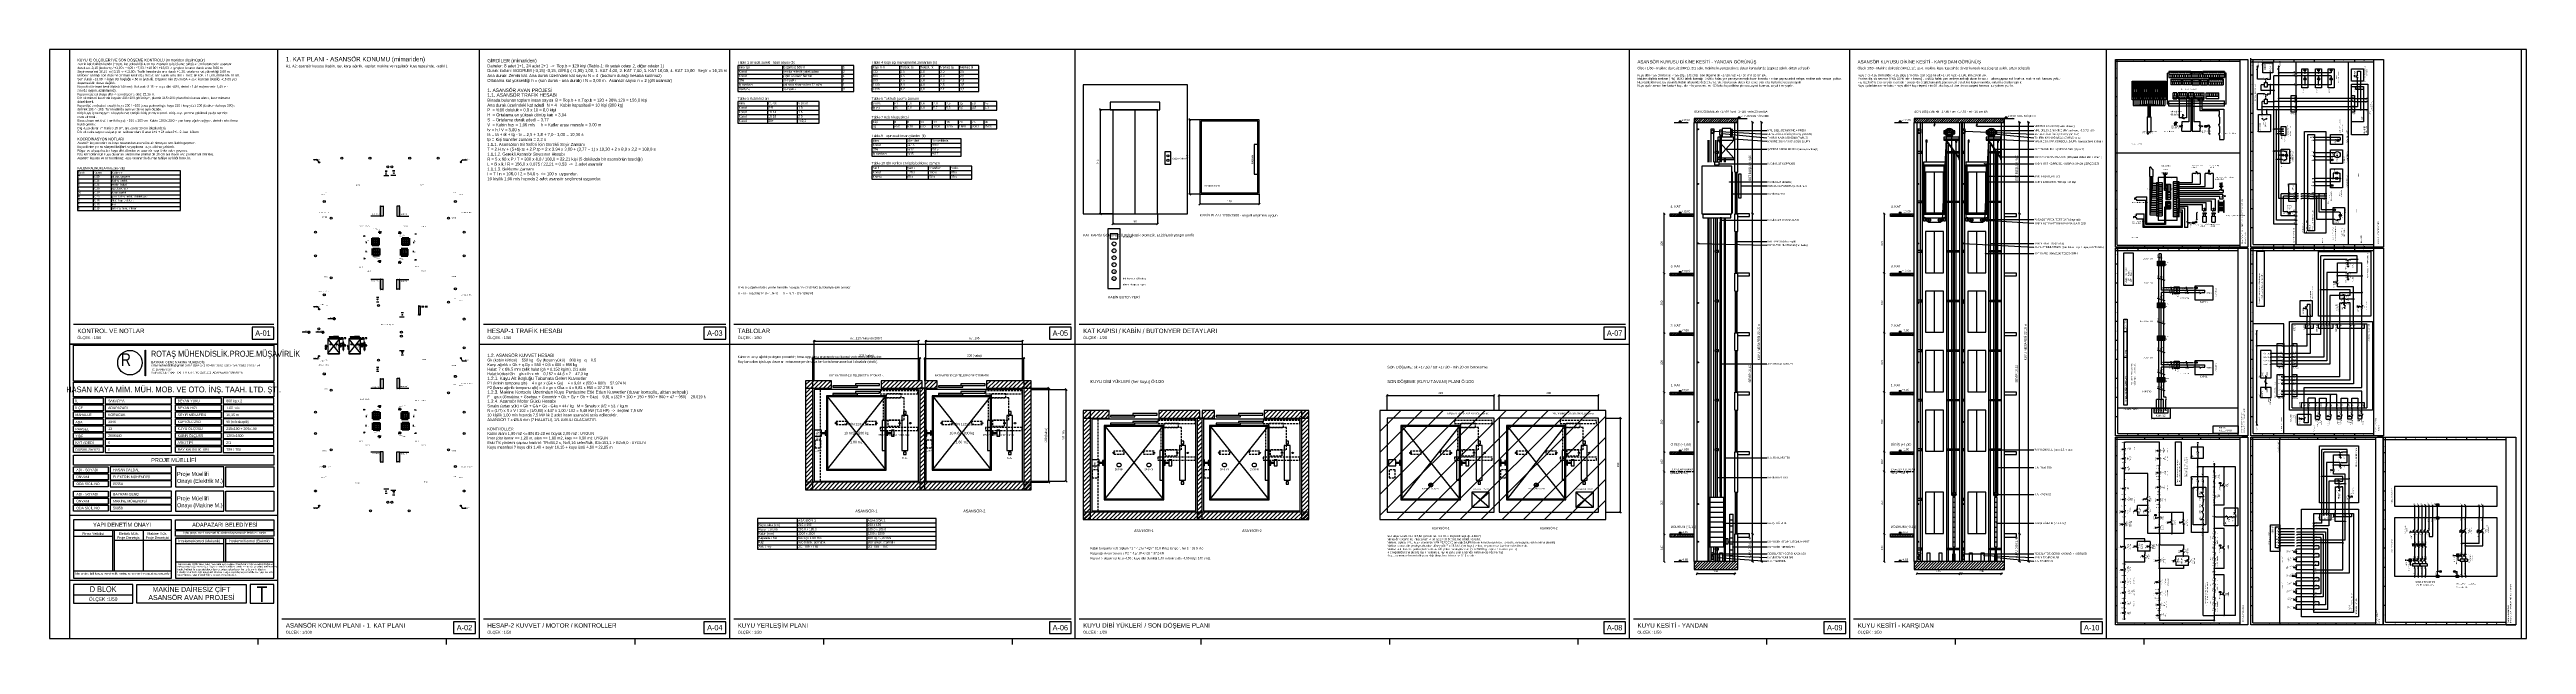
# Model space of a CAD drawing. Header units: centimetres. Extents: x 0 to 12476, y -30 to 2970.
import ezdxf
from ezdxf.enums import TextEntityAlignment as Align

# ---------------------------------------------------------------- set-up
doc = ezdxf.new("R2010")
doc.units = ezdxf.units.CM
doc.linetypes.add('CENTER', pattern=[40, 25, -5, 5, -5])
doc.linetypes.add('DASHED', pattern=[15, 10, -5])
for name, color, linetype in [('ASN-ANTET', 4, 'CONTINUOUS'), ('ASN-BASLIK', 5, 'CONTINUOUS'), ('ASN-CERCEVE', 7, 'CONTINUOUS'), ('ASN-DUVAR', 7, 'CONTINUOUS'), ('ASN-EKSEN', 8, 'CENTER'), ('ASN-ELEKTRIK', 3, 'CONTINUOUS'), ('ASN-ELEKTRIK-YAZI', 4, 'CONTINUOUS'), ('ASN-HALAT', 6, 'CONTINUOUS'), ('ASN-ISARET', 1, 'CONTINUOUS'), ('ASN-KA', 30, 'CONTINUOUS'), ('ASN-KABIN', 5, 'CONTINUOUS'), ('ASN-KAPI', 3, 'CONTINUOUS'), ('ASN-KIRIS', 1, 'DASHED'), ('ASN-KOT', 2, 'CONTINUOUS'), ('ASN-MIMARI', 8, 'CONTINUOUS'), ('ASN-MOTOR', 6, 'CONTINUOUS'), ('ASN-MOTOR-GIZLI', 6, 'DASHED'), ('ASN-OLCU', 3, 'CONTINUOUS'), ('ASN-RAY', 1, 'CONTINUOUS'), ('ASN-SIVA', 8, 'CONTINUOUS'), ('ASN-TABLO', 4, 'CONTINUOUS'), ('ASN-TARAMA', 8, 'CONTINUOUS'), ('ASN-UYARI', 1, 'CONTINUOUS'), ('ASN-YAZI', 4, 'CONTINUOUS'), ('ASN-YUK', 1, 'CONTINUOUS')]:
    doc.layers.add(name, color=color, linetype=linetype)
doc.styles.get("Standard").update_dxf_attribs({"font": 'arial.ttf', "width": 0.8})

msp = doc.modelspace()

# ---------------------------------------------------------------- linework, layer by layer
at = {"layer": 'ASN-ANTET'}
for p, q in [((120, 1585), (1130, 1585)), ((2185, 1585), (3406, 1585)), ((3446, 1585), (5146, 1585)), ((5186, 1585), (7938, 1585)), ((1150, 620), (100, 620)), ((615, 544), (120, 544)), ((318, 514), (120, 514)), ((318, 339), (318, 544)), ((328, 339), (328, 544)), ((471, 544), (471, 339)), ((878, 386), (878, 507)), ((888, 386), (888, 507)), ((615, 494), (328, 494)), ((878, 477), (635, 477)), ((1130, 386), (635, 386)), ((1130, 477), (888, 477)), ((1150, 292), (100, 292)), ((615, 339), (120, 339)), ((420, 219), (120, 219)), ((1170, 100), (2145, 100)), ((2185, 100), (3406, 100)), ((3446, 100), (5146, 100)), ((5186, 100), (7938, 100)), ((7978, 100), (9047, 100)), ((9087, 100), (10341, 100))]:
    msp.add_line(p, q, dxfattribs=at)
for points in [[(1020, 1510), (1130, 1510), (1130, 1570), (1020, 1570)], [(3296, 1510), (3406, 1510), (3406, 1570), (3296, 1570)], [(5036, 1510), (5146, 1510), (5146, 1570), (5036, 1570)], [(7828, 1510), (7938, 1510), (7938, 1570), (7828, 1570)], [(2035, 25), (2145, 25), (2145, 85), (2035, 85)], [(3296, 25), (3406, 25), (3406, 85), (3296, 85)], [(5036, 25), (5146, 25), (5146, 85), (5036, 85)], [(7828, 25), (7938, 25), (7938, 85), (7828, 85)], [(8937, 25), (9047, 25), (9047, 85), (8937, 85)], [(10231, 25), (10341, 25), (10341, 85), (10231, 85)]]:
    msp.add_lwpolyline(points, close=True, dxfattribs=at)
for points in [[(100, 0), (1150, 0), (1150, 1485), (100, 1485), (100, 0)], [(120, 1298), (120, 1480), (1130, 1480), (1130, 1298), (120, 1298)], [(484, 1325), (482, 1325), (482, 1454), (484, 1454), (484, 1325)], [(120, 1218), (120, 1293), (1130, 1293), (1130, 1218), (120, 1218)], [(120, 1213), (270, 1213), (270, 1183), (120, 1183), (120, 1213)], [(120, 1148), (120, 1178), (270, 1178), (270, 1148), (120, 1148)], [(120, 1143), (270, 1143), (270, 1113), (120, 1113), (120, 1143)], [(615, 1213), (280, 1213), (280, 1183), (615, 1183), (615, 1213)], [(615, 1178), (280, 1178), (280, 1148), (615, 1148), (615, 1178)], [(615, 1143), (280, 1143), (280, 1113), (615, 1113), (615, 1143)], [(635, 1213), (865, 1213), (865, 1183), (635, 1183), (635, 1213)], [(635, 1148), (635, 1178), (865, 1178), (865, 1148), (635, 1148)], [(635, 1143), (865, 1143), (865, 1113), (635, 1113), (635, 1143)], [(1130, 1213), (875, 1213), (875, 1183), (1130, 1183), (1130, 1213)], [(1130, 1178), (875, 1178), (875, 1148), (1130, 1148), (1130, 1178)], [(1130, 1143), (875, 1143), (875, 1113), (1130, 1113), (1130, 1143)], [(120, 1078), (120, 1108), (270, 1108), (270, 1078), (120, 1078)], [(120, 1073), (270, 1073), (270, 1043), (120, 1043), (120, 1073)], [(120, 1008), (120, 1038), (270, 1038), (270, 1008), (120, 1008)], [(120, 973), (120, 1003), (270, 1003), (270, 973), (120, 973)], [(615, 1108), (280, 1108), (280, 1078), (615, 1078), (615, 1108)], [(615, 1073), (280, 1073), (280, 1043), (615, 1043), (615, 1073)], [(615, 1038), (280, 1038), (280, 1008), (615, 1008), (615, 1038)], [(615, 1003), (280, 1003), (280, 973), (615, 973), (615, 1003)], [(635, 1078), (635, 1108), (865, 1108), (865, 1078), (635, 1078)], [(635, 1073), (865, 1073), (865, 1043), (635, 1043), (635, 1073)], [(635, 1008), (635, 1038), (865, 1038), (865, 1008), (635, 1008)], [(635, 973), (635, 1003), (865, 1003), (865, 973), (635, 973)], [(1130, 1108), (875, 1108), (875, 1078), (1130, 1078), (1130, 1108)], [(1130, 1073), (875, 1073), (875, 1043), (1130, 1043), (1130, 1073)], [(1130, 1038), (875, 1038), (875, 1008), (1130, 1008), (1130, 1038)], [(1130, 1003), (875, 1003), (875, 973), (1130, 973), (1130, 1003)], [(120, 938), (120, 968), (270, 968), (270, 938), (120, 938)], [(120, 875), (120, 925), (1130, 925), (1130, 875), (120, 875)], [(615, 968), (280, 968), (280, 938), (615, 938), (615, 968)], [(635, 938), (635, 968), (865, 968), (865, 938), (635, 938)], [(1130, 968), (875, 968), (875, 938), (1130, 938), (1130, 968)], [(120, 865), (295, 865), (295, 835), (120, 835), (120, 865)], [(120, 800), (120, 830), (295, 830), (295, 800), (120, 800)], [(120, 765), (120, 795), (295, 795), (295, 765), (120, 765)], [(615, 865), (305, 865), (305, 835), (615, 835), (615, 865)], [(615, 830), (305, 830), (305, 800), (615, 800), (615, 830)], [(615, 795), (305, 795), (305, 765), (615, 765), (615, 795)], [(635, 765), (878, 765), (878, 865), (635, 865), (635, 765)], [(1130, 865), (1130, 765), (888, 765), (888, 865), (1130, 865)], [(120, 743), (295, 743), (295, 713), (120, 713), (120, 743)], [(120, 678), (120, 708), (295, 708), (295, 678), (120, 678)], [(120, 643), (120, 673), (295, 673), (295, 643), (120, 643)], [(615, 743), (305, 743), (305, 713), (615, 713), (615, 743)], [(615, 708), (305, 708), (305, 678), (615, 678), (615, 708)], [(615, 673), (305, 673), (305, 643), (615, 643), (615, 673)], [(635, 643), (878, 643), (878, 743), (635, 743), (635, 643)], [(1130, 743), (1130, 643), (888, 643), (888, 743), (1130, 743)], [(120, 599), (120, 549), (615, 549), (615, 599), (120, 599)], [(615, 305), (615, 544), (120, 544), (120, 305), (615, 305)], [(1130, 599), (1130, 549), (635, 549), (635, 599), (1130, 599)], [(1130, 544), (1130, 516), (635, 516), (635, 544), (1130, 544)], [(635, 507), (1130, 507), (635, 507), (635, 305), (1130, 305), (1130, 507)], [(420, 272), (120, 272), (120, 179), (420, 179), (420, 272)], [(990, 272), (990, 179), (439, 179), (439, 272), (990, 272)], [(1010, 272), (1010, 179), (1130, 179), (1130, 272), (1010, 272)]]:
    msp.add_lwpolyline(points, dxfattribs=at)
msp.add_circle((405, 1391), 61.8, dxfattribs=at)
at = {"layer": 'ASN-CERCEVE'}
for p, q in [((1150, 0), (1150, 2970)), ((2165, 0), (2165, 2970)), ((3426, 0), (3426, 2970)), ((5166, 0), (5166, 2970)), ((7958, 0), (7958, 2970)), ((9067, 0), (9067, 2970)), ((10361, 0), (10361, 2970)), ((100, 1485), (1150, 1485)), ((2165, 1485), (3426, 1485)), ((3426, 1485), (5166, 1485)), ((5166, 1485), (7958, 1485))]:
    msp.add_line(p, q, dxfattribs=at)
for points in [[(0, 0), (12476, 0), (12476, 2970), (0, 2970)], [(100, 0), (12451, 0), (12451, 2970), (100, 2970)]]:
    msp.add_lwpolyline(points, close=True, dxfattribs=at)
at = {"layer": 'ASN-DUVAR'}
for p, q in [((8283, 388), (8283, 2602)), ((8298, 388), (8298, 2602)), ((8488, 2352), (8488, 2602)), ((8503, 2352), (8503, 2602)), ((9392, 388), (9392, 2602)), ((9407, 388), (9407, 2602)), ((9622, 388), (9622, 2602)), ((9632, 388), (9632, 2602)), ((9832, 388), (9832, 2602)), ((9847, 388), (9847, 2602)), ((8488, 2352), (8503, 2352)), ((8488, 2052), (8488, 2142)), ((8488, 2142), (8503, 2142)), ((8503, 2052), (8503, 2142)), ((8488, 2052), (8503, 2052)), ((8488, 1752), (8488, 1842)), ((8488, 1842), (8503, 1842)), ((8488, 1752), (8503, 1752)), ((8503, 1752), (8503, 1842)), ((8488, 1452), (8488, 1542)), ((8488, 1542), (8503, 1542)), ((8503, 1452), (8503, 1542)), ((8488, 1452), (8503, 1452)), ((8488, 1152), (8488, 1242)), ((8488, 1242), (8503, 1242)), ((8488, 1152), (8503, 1152)), ((8503, 1152), (8503, 1242)), ((8488, 738), (8488, 942)), ((8488, 942), (8503, 942)), ((8503, 738), (8503, 942)), ((8488, 738), (8503, 738)), ((8488, 388), (8488, 528)), ((8488, 528), (8503, 528)), ((8503, 388), (8503, 528))]:
    msp.add_line(p, q, dxfattribs=at)
for points in [[(5206, 2141), (5731, 2141), (5731, 2791), (5206, 2791)], [(8283, 2602), (8503, 2602), (8503, 2622), (8283, 2622)], [(9392, 2602), (9847, 2602), (9847, 2622), (9392, 2622)], [(3808, 750), (3845, 750), (3845, 1300), (3808, 1300)], [(3808, 1262), (3939, 1262), (3939, 1300), (3808, 1300)], [(4189, 1262), (4395, 1262), (4395, 1300), (4189, 1300)], [(4383, 750), (4408, 750), (4408, 1262), (4383, 1262)], [(4408, 1262), (4470, 1262), (4470, 1300), (4408, 1300)], [(4720, 1262), (4945, 1262), (4945, 1300), (4720, 1300)], [(4908, 750), (4945, 750), (4945, 1300), (4908, 1300)], [(5206, 600), (5243, 600), (5243, 1150), (5206, 1150)], [(5206, 1112), (5337, 1112), (5337, 1150), (5206, 1150)], [(5587, 1112), (5793, 1112), (5793, 1150), (5587, 1150)], [(5806, 1112), (5868, 1112), (5868, 1150), (5806, 1150)], [(6118, 1112), (6343, 1112), (6343, 1150), (6118, 1150)], [(6306, 600), (6343, 600), (6343, 1150), (6306, 1150)], [(6701, 600), (7838, 600), (7838, 1150), (6701, 1150)], [(5781, 600), (5806, 600), (5806, 1112), (5781, 1112)], [(3808, 750), (4945, 750), (4945, 788), (3808, 788)], [(5206, 600), (6343, 600), (6343, 638), (5206, 638)], [(8283, 348), (8503, 348), (8503, 388), (8283, 388)], [(9392, 348), (9847, 348), (9847, 388), (9392, 388)]]:
    msp.add_lwpolyline(points, close=True, dxfattribs=at)
for points in [[(8283, 2128), (8163, 2128), (8163, 2142), (8283, 2142)], [(8503, 2128), (8563, 2128), (8563, 2142), (8503, 2142)], [(9392, 2128), (9272, 2128), (9272, 2142), (9392, 2142)], [(9847, 2128), (9907, 2128), (9907, 2142), (9847, 2142)], [(8283, 1828), (8163, 1828), (8163, 1842), (8283, 1842)], [(8503, 1828), (8563, 1828), (8563, 1842), (8503, 1842)], [(9392, 1828), (9272, 1828), (9272, 1842), (9392, 1842)], [(9847, 1828), (9907, 1828), (9907, 1842), (9847, 1842)], [(8283, 1528), (8163, 1528), (8163, 1542), (8283, 1542)], [(8503, 1528), (8563, 1528), (8563, 1542), (8503, 1542)], [(9392, 1528), (9272, 1528), (9272, 1542), (9392, 1542)], [(9847, 1528), (9907, 1528), (9907, 1542), (9847, 1542)], [(8283, 1228), (8163, 1228), (8163, 1242), (8283, 1242)], [(8503, 1228), (8563, 1228), (8563, 1242), (8503, 1242)], [(9392, 1228), (9272, 1228), (9272, 1242), (9392, 1242)], [(9847, 1228), (9907, 1228), (9907, 1242), (9847, 1242)], [(8283, 928), (8163, 928), (8163, 942), (8283, 942)], [(8503, 928), (8563, 928), (8563, 942), (8503, 942)], [(9392, 928), (9272, 928), (9272, 942), (9392, 942)], [(9847, 928), (9907, 928), (9907, 942), (9847, 942)], [(8283, 512), (8163, 512), (8163, 528), (8283, 528)], [(8503, 512), (8563, 512), (8563, 528), (8503, 528)], [(9392, 512), (9272, 512), (9272, 528), (9392, 528)], [(9847, 512), (9907, 512), (9907, 528), (9847, 528)]]:
    msp.add_lwpolyline(points, dxfattribs=at)
at = {"layer": 'ASN-EKSEN'}
for p, q in [((8163, 842), (8278, 842)), ((9272, 842), (9387, 842)), ((1050, -30), (1050, -5)), ((2000, -30), (2000, -5)), ((2950, -30), (2950, -5)), ((3900, -30), (3900, -5)), ((4850, -30), (4850, -5)), ((5800, -30), (5800, -5)), ((6750, -30), (6750, -5)), ((7700, -30), (7700, -5)), ((8650, -30), (8650, -5)), ((9600, -30), (9600, -5)), ((10550, -30), (10550, -5))]:
    msp.add_line(p, q, dxfattribs=at)
at = {"layer": 'ASN-ELEKTRIK'}
for p, q in [((10405, 1974), (10405, 2920)), ((10405, 2920), (11072, 2920)), ((10405, 2911), (11034, 2911)), ((10414, 1984), (10414, 2920)), ((10552, 2920), (10552, 2911)), ((10646, 2920), (10646, 2911)), ((10741, 2920), (10741, 2911)), ((10835, 2911), (10835, 2920)), ((10930, 2911), (10930, 2920)), ((11034, 1974), (11034, 2920)), ((11072, 2920), (11072, 1974)), ((11088, 2920), (11088, 2927)), ((11088, 1974), (11088, 2920)), ((11088, 2920), (11755, 2920)), ((11088, 2908), (11707, 2908)), ((11100, 1986), (11100, 2920)), ((11121, 2888), (11118, 2883)), ((11121, 2888), (11124, 2883)), ((11121, 2876), (11121, 2888)), ((11121, 2882), (11121, 2876)), ((11121, 2820), (11121, 2876)), ((11148, 2903), (11199, 2903)), ((11148, 2852), (11148, 2903)), ((11199, 2903), (11199, 2852)), ((11202, 2920), (11202, 2908)), ((11228, 2888), (11225, 2883)), ((11228, 2852), (11228, 2888)), ((11228, 2888), (11231, 2883)), ((11304, 2920), (11304, 2908)), ((11315, 1986), (11315, 2908)), ((11345, 2777), (11345, 2873)), ((11345, 2873), (11375, 2873)), ((11375, 2873), (11375, 2777)), ((11407, 2920), (11407, 2908)), ((11414, 2777), (11414, 2873)), ((11414, 2873), (11444, 2873)), ((11444, 2873), (11444, 2777)), ((11477, 2777), (11477, 2873)), ((11477, 2873), (11508, 2873)), ((11508, 2873), (11508, 2777)), ((11509, 2908), (11509, 2920)), ((11580, 1986), (11580, 2908)), ((11595, 2810), (11595, 2873)), ((11595, 2873), (11655, 2873)), ((11611, 2908), (11611, 2920)), ((11655, 2873), (11655, 2810)), ((11707, 1974), (11707, 2920)), ((11755, 2920), (11755, 1974)), ((10414, 2826), (10405, 2826)), ((10490, 2810), (10499, 2810)), ((10490, 2716), (10490, 2810)), ((10490, 2808), (10490, 2795)), ((10498, 2808), (10490, 2808)), ((10490, 2795), (10498, 2795)), ((10498, 2788), (10490, 2788)), ((10490, 2788), (10490, 2780)), ((10490, 2780), (10498, 2780)), ((10490, 2775), (10499, 2775)), ((10490, 2774), (10499, 2774)), ((10490, 2772), (10490, 2753)), ((10499, 2772), (10490, 2772)), ((10490, 2753), (10499, 2753)), ((10490, 2752), (10499, 2752)), ((10490, 2750), (10499, 2750)), ((10490, 2746), (10498, 2746)), ((10490, 2738), (10490, 2746)), ((10492, 2793), (10497, 2793)), ((10492, 2789), (10492, 2793)), ((10497, 2789), (10492, 2789)), ((10497, 2793), (10497, 2789)), ((10498, 2795), (10498, 2808)), ((10498, 2780), (10498, 2788)), ((10498, 2746), (10498, 2738)), ((10499, 2810), (10508, 2810)), ((10499, 2716), (10499, 2810)), ((10499, 2810), (10499, 2716)), ((10499, 2775), (10508, 2775)), ((10499, 2774), (10508, 2774)), ((10499, 2772), (10499, 2753)), ((10508, 2772), (10499, 2772)), ((10499, 2753), (10499, 2772)), ((10499, 2753), (10508, 2753)), ((10499, 2752), (10508, 2752)), ((10499, 2750), (10508, 2750)), ((10500, 2808), (10500, 2795)), ((10508, 2808), (10500, 2808)), ((10500, 2795), (10508, 2795)), ((10508, 2788), (10500, 2788)), ((10500, 2788), (10500, 2780)), ((10500, 2780), (10508, 2780)), ((10500, 2746), (10508, 2746)), ((10500, 2738), (10500, 2746)), ((10501, 2793), (10506, 2793)), ((10501, 2789), (10501, 2793)), ((10506, 2789), (10501, 2789)), ((10506, 2793), (10506, 2789)), ((10508, 2810), (10518, 2810)), ((10508, 2716), (10508, 2810)), ((10508, 2810), (10508, 2716)), ((10508, 2795), (10508, 2808)), ((10508, 2780), (10508, 2788)), ((10508, 2775), (10518, 2775)), ((10508, 2774), (10518, 2774)), ((10508, 2753), (10508, 2772)), ((10508, 2752), (10518, 2752)), ((10508, 2750), (10518, 2750)), ((10508, 2746), (10508, 2738)), ((10509, 2808), (10509, 2795)), ((10517, 2808), (10509, 2808)), ((10509, 2795), (10517, 2795)), ((10517, 2788), (10509, 2788)), ((10509, 2788), (10509, 2780)), ((10509, 2780), (10517, 2780)), ((10509, 2772), (10509, 2753)), ((10518, 2772), (10509, 2772)), ((10509, 2753), (10518, 2753)), ((10509, 2746), (10517, 2746)), ((10509, 2738), (10509, 2746)), ((10511, 2793), (10516, 2793)), ((10511, 2789), (10511, 2793)), ((10516, 2789), (10511, 2789)), ((10516, 2793), (10516, 2789)), ((10517, 2795), (10517, 2808)), ((10517, 2780), (10517, 2788)), ((10517, 2746), (10517, 2738)), ((10518, 2810), (10527, 2810)), ((10518, 2716), (10518, 2810)), ((10518, 2810), (10518, 2716)), ((10518, 2775), (10527, 2775)), ((10518, 2774), (10527, 2774)), ((10518, 2772), (10518, 2753)), ((10527, 2772), (10518, 2772)), ((10518, 2753), (10518, 2772)), ((10518, 2753), (10527, 2753)), ((10518, 2752), (10527, 2752)), ((10518, 2750), (10527, 2750)), ((10519, 2808), (10519, 2795)), ((10526, 2808), (10519, 2808)), ((10519, 2795), (10526, 2795)), ((10526, 2788), (10519, 2788)), ((10519, 2788), (10519, 2780)), ((10519, 2780), (10526, 2780)), ((10519, 2746), (10526, 2746)), ((10519, 2738), (10519, 2746)), ((10520, 2793), (10525, 2793)), ((10520, 2789), (10520, 2793)), ((10525, 2789), (10520, 2789)), ((10525, 2793), (10525, 2789)), ((10526, 2795), (10526, 2808)), ((10526, 2780), (10526, 2788)), ((10526, 2746), (10526, 2738)), ((10527, 2810), (10537, 2810)), ((10527, 2716), (10527, 2810)), ((10527, 2810), (10527, 2716)), ((10527, 2775), (10537, 2775)), ((10527, 2774), (10537, 2774)), ((10527, 2753), (10527, 2772)), ((10527, 2752), (10537, 2752)), ((10527, 2750), (10537, 2750)), ((10528, 2808), (10528, 2795)), ((10536, 2808), (10528, 2808)), ((10528, 2795), (10536, 2795)), ((10536, 2788), (10528, 2788)), ((10528, 2788), (10528, 2780)), ((10528, 2780), (10536, 2780)), ((10528, 2772), (10528, 2753)), ((10537, 2772), (10528, 2772)), ((10528, 2753), (10537, 2753)), ((10528, 2746), (10536, 2746)), ((10528, 2738), (10528, 2746)), ((10530, 2793), (10534, 2793)), ((10530, 2789), (10530, 2793)), ((10534, 2789), (10530, 2789)), ((10534, 2793), (10534, 2789)), ((10536, 2795), (10536, 2808)), ((10536, 2780), (10536, 2788)), ((10536, 2746), (10536, 2738)), ((10537, 2810), (10546, 2810)), ((10537, 2716), (10537, 2810)), ((10537, 2810), (10537, 2716)), ((10537, 2775), (10546, 2775)), ((10537, 2774), (10546, 2774)), ((10537, 2772), (10537, 2753)), ((10546, 2772), (10537, 2772)), ((10537, 2753), (10537, 2772)), ((10537, 2753), (10546, 2753)), ((10537, 2752), (10546, 2752)), ((10537, 2750), (10546, 2750)), ((10538, 2808), (10538, 2795)), ((10545, 2808), (10538, 2808)), ((10538, 2795), (10545, 2795)), ((10545, 2788), (10538, 2788)), ((10538, 2788), (10538, 2780)), ((10538, 2780), (10545, 2780)), ((10538, 2746), (10545, 2746)), ((10538, 2738), (10538, 2746)), ((10539, 2793), (10544, 2793)), ((10539, 2789), (10539, 2793)), ((10544, 2789), (10539, 2789)), ((10544, 2793), (10544, 2789)), ((10545, 2795), (10545, 2808)), ((10545, 2780), (10545, 2788)), ((10545, 2746), (10545, 2738)), ((10546, 2810), (10556, 2810)), ((10546, 2716), (10546, 2810)), ((10546, 2810), (10546, 2716)), ((10546, 2775), (10556, 2775)), ((10546, 2774), (10556, 2774)), ((10546, 2772), (10546, 2753)), ((10556, 2772), (10546, 2772)), ((10546, 2753), (10546, 2772)), ((10546, 2753), (10556, 2753)), ((10546, 2752), (10556, 2752)), ((10546, 2750), (10556, 2750)), ((10547, 2808), (10547, 2795)), ((10555, 2808), (10547, 2808)), ((10547, 2795), (10555, 2795)), ((10555, 2788), (10547, 2788)), ((10547, 2788), (10547, 2780)), ((10547, 2780), (10555, 2780)), ((10547, 2746), (10555, 2746)), ((10547, 2738), (10547, 2746)), ((10549, 2793), (10553, 2793)), ((10549, 2789), (10549, 2793)), ((10553, 2789), (10549, 2789)), ((10553, 2793), (10553, 2789)), ((10555, 2795), (10555, 2808)), ((10555, 2780), (10555, 2788)), ((10555, 2746), (10555, 2738)), ((10556, 2810), (10565, 2810)), ((10556, 2716), (10556, 2810)), ((10556, 2810), (10556, 2716)), ((10556, 2775), (10565, 2775)), ((10556, 2774), (10565, 2774)), ((10556, 2772), (10556, 2753)), ((10565, 2772), (10556, 2772)), ((10556, 2753), (10556, 2772)), ((10556, 2753), (10565, 2753)), ((10556, 2752), (10565, 2752)), ((10556, 2750), (10565, 2750)), ((10557, 2808), (10557, 2795)), ((10564, 2808), (10557, 2808)), ((10557, 2795), (10564, 2795)), ((10564, 2788), (10557, 2788)), ((10557, 2788), (10557, 2780)), ((10557, 2780), (10564, 2780)), ((10557, 2746), (10564, 2746)), ((10557, 2738), (10557, 2746)), ((10558, 2793), (10563, 2793)), ((10558, 2789), (10558, 2793)), ((10563, 2789), (10558, 2789)), ((10563, 2793), (10563, 2789)), ((10564, 2795), (10564, 2808)), ((10564, 2780), (10564, 2788)), ((10564, 2746), (10564, 2738)), ((10565, 2810), (10575, 2810)), ((10565, 2716), (10565, 2810)), ((10565, 2810), (10565, 2716)), ((10565, 2775), (10575, 2775)), ((10565, 2774), (10575, 2774)), ((10565, 2772), (10565, 2753)), ((10574, 2772), (10565, 2772)), ((10565, 2753), (10565, 2772)), ((10565, 2753), (10574, 2753)), ((10565, 2752), (10575, 2752)), ((10565, 2750), (10575, 2750)), ((10566, 2808), (10566, 2795)), ((10574, 2808), (10566, 2808)), ((10566, 2795), (10574, 2795)), ((10574, 2788), (10566, 2788)), ((10566, 2788), (10566, 2780)), ((10566, 2780), (10574, 2780)), ((10566, 2746), (10574, 2746)), ((10566, 2738), (10566, 2746)), ((10568, 2793), (10572, 2793)), ((10568, 2789), (10568, 2793)), ((10572, 2789), (10568, 2789)), ((10572, 2793), (10572, 2789)), ((10574, 2795), (10574, 2808)), ((10574, 2780), (10574, 2788)), ((10574, 2753), (10574, 2772)), ((10574, 2746), (10574, 2738)), ((10575, 2810), (10584, 2810)), ((10575, 2716), (10575, 2810)), ((10575, 2810), (10575, 2716)), ((10575, 2775), (10584, 2775)), ((10575, 2774), (10584, 2774)), ((10575, 2772), (10575, 2753)), ((10584, 2772), (10575, 2772)), ((10575, 2753), (10584, 2753)), ((10575, 2752), (10584, 2752)), ((10575, 2750), (10584, 2750)), ((10576, 2808), (10576, 2795)), ((10583, 2808), (10576, 2808)), ((10576, 2795), (10583, 2795)), ((10583, 2788), (10576, 2788)), ((10576, 2788), (10576, 2780)), ((10576, 2780), (10583, 2780)), ((10576, 2746), (10583, 2746)), ((10576, 2738), (10576, 2746)), ((10577, 2793), (10582, 2793)), ((10577, 2789), (10577, 2793)), ((10582, 2789), (10577, 2789)), ((10582, 2793), (10582, 2789)), ((10583, 2795), (10583, 2808)), ((10583, 2780), (10583, 2788)), ((10583, 2746), (10583, 2738)), ((10584, 2810), (10594, 2810)), ((10584, 2716), (10584, 2810)), ((10584, 2810), (10584, 2716)), ((10584, 2775), (10594, 2775)), ((10584, 2774), (10594, 2774)), ((10584, 2772), (10584, 2753)), ((10593, 2772), (10584, 2772)), ((10584, 2753), (10584, 2772)), ((10584, 2753), (10593, 2753)), ((10584, 2752), (10594, 2752)), ((10584, 2750), (10594, 2750)), ((10585, 2808), (10585, 2795)), ((10593, 2808), (10585, 2808)), ((10585, 2795), (10593, 2795)), ((10593, 2788), (10585, 2788)), ((10585, 2788), (10585, 2780)), ((10585, 2780), (10593, 2780)), ((10585, 2746), (10593, 2746)), ((10585, 2738), (10585, 2746)), ((10586, 2793), (10591, 2793)), ((10586, 2789), (10586, 2793)), ((10591, 2789), (10586, 2789)), ((10591, 2793), (10591, 2789)), ((10593, 2795), (10593, 2808)), ((10593, 2780), (10593, 2788)), ((10593, 2753), (10593, 2772)), ((10593, 2746), (10593, 2738)), ((10594, 2810), (10603, 2810)), ((10594, 2716), (10594, 2810)), ((10594, 2810), (10594, 2716)), ((10594, 2775), (10603, 2775)), ((10594, 2774), (10603, 2774)), ((10594, 2772), (10594, 2753)), ((10603, 2772), (10594, 2772)), ((10594, 2753), (10603, 2753)), ((10594, 2752), (10603, 2752)), ((10594, 2750), (10603, 2750)), ((10595, 2808), (10595, 2795)), ((10602, 2808), (10595, 2808)), ((10595, 2795), (10602, 2795)), ((10602, 2788), (10595, 2788)), ((10595, 2788), (10595, 2780)), ((10595, 2780), (10602, 2780)), ((10595, 2746), (10602, 2746)), ((10595, 2738), (10595, 2746)), ((10596, 2793), (10601, 2793)), ((10596, 2789), (10596, 2793)), ((10601, 2789), (10596, 2789)), ((10601, 2793), (10601, 2789)), ((10602, 2795), (10602, 2808)), ((10602, 2780), (10602, 2788)), ((10602, 2746), (10602, 2738)), ((10603, 2810), (10612, 2810)), ((10603, 2716), (10603, 2810)), ((10603, 2810), (10603, 2716)), ((10603, 2775), (10612, 2775)), ((10603, 2774), (10612, 2774)), ((10603, 2772), (10603, 2753)), ((10612, 2772), (10603, 2772)), ((10603, 2753), (10603, 2772)), ((10603, 2753), (10612, 2753)), ((10603, 2752), (10612, 2752)), ((10603, 2750), (10612, 2750)), ((10604, 2808), (10604, 2795)), ((10612, 2808), (10604, 2808)), ((10604, 2795), (10612, 2795)), ((10612, 2788), (10604, 2788)), ((10604, 2788), (10604, 2780)), ((10604, 2780), (10612, 2780)), ((10604, 2746), (10612, 2746)), ((10604, 2738), (10604, 2746)), ((10605, 2793), (10610, 2793)), ((10605, 2789), (10605, 2793)), ((10610, 2789), (10605, 2789)), ((10610, 2793), (10610, 2789)), ((10612, 2810), (10622, 2810)), ((10612, 2716), (10612, 2810)), ((10612, 2810), (10612, 2716)), ((10612, 2795), (10612, 2808)), ((10612, 2780), (10612, 2788)), ((10612, 2775), (10622, 2775)), ((10612, 2774), (10622, 2774)), ((10612, 2753), (10612, 2772)), ((10612, 2752), (10622, 2752)), ((10612, 2750), (10622, 2750)), ((10612, 2746), (10612, 2738)), ((10613, 2808), (10613, 2795)), ((10621, 2808), (10613, 2808)), ((10613, 2795), (10621, 2795)), ((10621, 2788), (10613, 2788)), ((10613, 2788), (10613, 2780)), ((10613, 2780), (10621, 2780)), ((10613, 2772), (10613, 2753)), ((10622, 2772), (10613, 2772)), ((10613, 2753), (10622, 2753)), ((10613, 2746), (10621, 2746)), ((10613, 2738), (10613, 2746)), ((10615, 2793), (10620, 2793)), ((10615, 2789), (10615, 2793)), ((10620, 2789), (10615, 2789)), ((10620, 2793), (10620, 2789)), ((10621, 2795), (10621, 2808)), ((10621, 2780), (10621, 2788)), ((10621, 2746), (10621, 2738)), ((10622, 2810), (10631, 2810)), ((10622, 2716), (10622, 2810)), ((10622, 2810), (10622, 2716)), ((10622, 2775), (10631, 2775)), ((10622, 2774), (10631, 2774)), ((10622, 2772), (10622, 2753)), ((10631, 2772), (10622, 2772)), ((10622, 2753), (10622, 2772)), ((10622, 2753), (10631, 2753)), ((10622, 2752), (10631, 2752)), ((10622, 2750), (10631, 2750)), ((10623, 2808), (10623, 2795)), ((10630, 2808), (10623, 2808)), ((10623, 2795), (10630, 2795)), ((10630, 2788), (10623, 2788)), ((10623, 2788), (10623, 2780)), ((10623, 2780), (10630, 2780)), ((10623, 2746), (10630, 2746)), ((10623, 2738), (10623, 2746)), ((10624, 2793), (10629, 2793)), ((10624, 2789), (10624, 2793)), ((10629, 2789), (10624, 2789)), ((10629, 2793), (10629, 2789)), ((10630, 2795), (10630, 2808)), ((10630, 2780), (10630, 2788)), ((10630, 2746), (10630, 2738)), ((10631, 2810), (10641, 2810)), ((10631, 2716), (10631, 2810)), ((10631, 2810), (10631, 2716)), ((10631, 2775), (10641, 2775)), ((10631, 2774), (10641, 2774)), ((10631, 2753), (10631, 2772)), ((10631, 2752), (10641, 2752)), ((10631, 2750), (10641, 2750)), ((10632, 2808), (10632, 2795)), ((10640, 2808), (10632, 2808)), ((10632, 2795), (10640, 2795)), ((10640, 2788), (10632, 2788)), ((10632, 2788), (10632, 2780)), ((10632, 2780), (10640, 2780)), ((10632, 2772), (10632, 2753)), ((10641, 2772), (10632, 2772)), ((10632, 2753), (10641, 2753)), ((10632, 2746), (10640, 2746)), ((10632, 2738), (10632, 2746)), ((10634, 2793), (10639, 2793)), ((10634, 2789), (10634, 2793)), ((10639, 2789), (10634, 2789)), ((10639, 2793), (10639, 2789)), ((10640, 2795), (10640, 2808)), ((10640, 2780), (10640, 2788)), ((10640, 2746), (10640, 2738)), ((10641, 2810), (10650, 2810)), ((10641, 2716), (10641, 2810)), ((10641, 2810), (10641, 2716)), ((10641, 2775), (10650, 2775)), ((10641, 2774), (10650, 2774)), ((10641, 2772), (10641, 2753)), ((10650, 2772), (10641, 2772)), ((10641, 2753), (10641, 2772)), ((10641, 2753), (10650, 2753)), ((10641, 2752), (10650, 2752)), ((10641, 2750), (10650, 2750)), ((10642, 2808), (10642, 2795)), ((10649, 2808), (10642, 2808)), ((10642, 2795), (10649, 2795)), ((10649, 2788), (10642, 2788)), ((10642, 2788), (10642, 2780)), ((10642, 2780), (10649, 2780)), ((10642, 2746), (10649, 2746)), ((10642, 2738), (10642, 2746)), ((10643, 2793), (10648, 2793)), ((10643, 2789), (10643, 2793)), ((10648, 2789), (10643, 2789)), ((10648, 2793), (10648, 2789)), ((10649, 2795), (10649, 2808)), ((10649, 2780), (10649, 2788)), ((10649, 2746), (10649, 2738)), ((10650, 2810), (10660, 2810)), ((10650, 2716), (10650, 2810)), ((10650, 2810), (10650, 2716)), ((10650, 2775), (10660, 2775)), ((10650, 2774), (10660, 2774)), ((10650, 2753), (10650, 2772)), ((10650, 2752), (10660, 2752)), ((10650, 2750), (10660, 2750)), ((10651, 2808), (10651, 2795)), ((10659, 2808), (10651, 2808)), ((10651, 2795), (10659, 2795)), ((10659, 2788), (10651, 2788)), ((10651, 2788), (10651, 2780)), ((10651, 2780), (10659, 2780)), ((10651, 2772), (10651, 2753)), ((10660, 2772), (10651, 2772)), ((10651, 2753), (10660, 2753)), ((10651, 2746), (10659, 2746)), ((10651, 2738), (10651, 2746)), ((10653, 2793), (10657, 2793)), ((10653, 2789), (10653, 2793)), ((10657, 2789), (10653, 2789)), ((10657, 2793), (10657, 2789)), ((10659, 2795), (10659, 2808)), ((10659, 2780), (10659, 2788)), ((10659, 2746), (10659, 2738)), ((10660, 2810), (10660, 2716)), ((10660, 2753), (10660, 2772)), ((10667, 2694), (10667, 2851)), ((10674, 2851), (10667, 2851)), ((10674, 2859), (10674, 2829)), ((10785, 2859), (10674, 2859)), ((10674, 2846), (10785, 2846)), ((10674, 2829), (10785, 2829)), ((10681, 2853), (10678, 2857)), ((10681, 2853), (10678, 2857)), ((10682, 2853), (10679, 2857)), ((10682, 2853), (10679, 2857)), ((10684, 2846), (10684, 2829)), ((10684, 2820), (10739, 2820)), ((10684, 2820), (10684, 2791)), ((10739, 2807), (10684, 2807)), ((10739, 2791), (10684, 2791)), ((10691, 2853), (10688, 2857)), ((10691, 2853), (10688, 2857)), ((10691, 2853), (10688, 2857)), ((10691, 2853), (10688, 2857)), ((10691, 2815), (10688, 2819)), ((10691, 2815), (10688, 2819)), ((10691, 2814), (10688, 2818)), ((10691, 2814), (10688, 2818)), ((10693, 2846), (10693, 2829)), ((10693, 2846), (10693, 2829)), ((10693, 2807), (10693, 2791)), ((10693, 2807), (10693, 2791)), ((10696, 2722), (10696, 2752)), ((10714, 2752), (10696, 2752)), ((10700, 2853), (10697, 2857)), ((10700, 2853), (10697, 2857)), ((10700, 2815), (10697, 2819)), ((10700, 2815), (10697, 2819)), ((10700, 2814), (10697, 2818)), ((10700, 2814), (10697, 2818)), ((10701, 2853), (10698, 2857)), ((10701, 2853), (10698, 2857)), ((10702, 2846), (10702, 2829)), ((10702, 2846), (10702, 2829)), ((10702, 2807), (10702, 2791)), ((10705, 2735), (10705, 2752)), ((10709, 2853), (10706, 2857)), ((10709, 2853), (10706, 2857)), ((10710, 2853), (10707, 2857)), ((10710, 2853), (10707, 2857)), ((10710, 2815), (10707, 2819)), ((10710, 2815), (10707, 2819)), ((10710, 2814), (10707, 2818)), ((10710, 2814), (10707, 2818)), ((10711, 2846), (10711, 2829)), ((10711, 2846), (10711, 2829)), ((10711, 2807), (10711, 2791)), ((10711, 2807), (10711, 2791)), ((10714, 2722), (10714, 2752)), ((10714, 2722), (10714, 2752)), ((10719, 2853), (10716, 2857)), ((10719, 2853), (10716, 2857)), ((10719, 2853), (10716, 2857)), ((10719, 2853), (10716, 2857)), ((10719, 2815), (10716, 2819)), ((10719, 2815), (10716, 2819)), ((10719, 2814), (10716, 2818)), ((10719, 2814), (10716, 2818)), ((10720, 2846), (10720, 2829)), ((10720, 2846), (10720, 2829)), ((10721, 2807), (10721, 2791)), ((10721, 2807), (10721, 2791)), ((10721, 2722), (10721, 2752)), ((10767, 2752), (10721, 2752)), ((10728, 2853), (10725, 2857)), ((10728, 2853), (10725, 2857)), ((10728, 2853), (10725, 2857)), ((10728, 2853), (10725, 2857)), ((10728, 2815), (10725, 2819)), ((10728, 2815), (10725, 2819)), ((10728, 2814), (10725, 2818)), ((10728, 2814), (10725, 2818)), ((10729, 2846), (10729, 2829)), ((10729, 2846), (10729, 2829)), ((10730, 2807), (10730, 2791)), ((10730, 2807), (10730, 2791)), ((10730, 2735), (10730, 2752)), ((10737, 2853), (10734, 2857)), ((10737, 2853), (10734, 2857)), ((10737, 2853), (10734, 2857)), ((10737, 2853), (10734, 2857)), ((10737, 2814), (10734, 2818)), ((10737, 2814), (10734, 2818)), ((10738, 2815), (10735, 2819)), ((10738, 2815), (10735, 2819)), ((10739, 2846), (10739, 2829)), ((10739, 2846), (10739, 2829)), ((10739, 2846), (10739, 2829)), ((10739, 2820), (10739, 2791)), ((10739, 2820), (10739, 2791)), ((10739, 2735), (10739, 2752)), ((10739, 2735), (10739, 2752)), ((10746, 2853), (10743, 2857)), ((10746, 2853), (10743, 2857)), ((10746, 2853), (10743, 2857)), ((10746, 2853), (10743, 2857)), ((10743, 2820), (10789, 2820)), ((10743, 2820), (10743, 2791)), ((10789, 2807), (10743, 2807)), ((10789, 2791), (10743, 2791)), ((10750, 2815), (10747, 2819)), ((10750, 2815), (10747, 2819)), ((10750, 2814), (10747, 2818)), ((10750, 2814), (10747, 2818)), ((10748, 2846), (10748, 2829)), ((10748, 2846), (10748, 2829)), ((10748, 2846), (10748, 2829)), ((10749, 2735), (10749, 2752)), ((10749, 2735), (10749, 2752)), ((10755, 2853), (10752, 2857)), ((10755, 2853), (10752, 2857)), ((10752, 2807), (10752, 2791)), ((10756, 2853), (10753, 2857)), ((10756, 2853), (10753, 2857)), ((10757, 2846), (10757, 2829)), ((10757, 2846), (10757, 2829)), ((10757, 2846), (10757, 2829)), ((10760, 2815), (10757, 2819)), ((10760, 2815), (10757, 2819)), ((10760, 2814), (10757, 2818)), ((10760, 2814), (10757, 2818)), ((10758, 2735), (10758, 2752)), ((10758, 2735), (10758, 2752)), ((10764, 2853), (10761, 2857)), ((10764, 2853), (10761, 2857)), ((10761, 2807), (10761, 2791)), ((10761, 2807), (10761, 2791)), ((10761, 2807), (10761, 2791)), ((10765, 2853), (10762, 2857)), ((10765, 2853), (10762, 2857)), ((10768, 2814), (10765, 2818)), ((10768, 2814), (10765, 2818)), ((10766, 2846), (10766, 2829)), ((10766, 2846), (10766, 2829)), ((10766, 2846), (10766, 2829)), ((10769, 2815), (10766, 2819)), ((10769, 2815), (10766, 2819)), ((10767, 2722), (10767, 2752)), ((10767, 2722), (10767, 2752)), ((10774, 2853), (10771, 2857)), ((10774, 2853), (10771, 2857)), ((10774, 2853), (10771, 2857)), ((10774, 2853), (10771, 2857)), ((10771, 2807), (10771, 2791)), ((10773, 2722), (10773, 2752)), ((10801, 2752), (10773, 2752)), ((10775, 2846), (10775, 2829)), ((10775, 2846), (10775, 2829)), ((10775, 2846), (10775, 2829)), ((10778, 2815), (10775, 2819)), ((10778, 2815), (10775, 2819)), ((10778, 2814), (10775, 2818)), ((10778, 2814), (10775, 2818)), ((10783, 2853), (10780, 2857)), ((10783, 2853), (10780, 2857)), ((10783, 2853), (10780, 2857)), ((10783, 2853), (10780, 2857)), ((10780, 2807), (10780, 2791)), ((10780, 2807), (10780, 2791)), ((10783, 2735), (10783, 2752)), ((10787, 2814), (10784, 2818)), ((10787, 2814), (10784, 2818)), ((10785, 2859), (10785, 2829)), ((10788, 2815), (10785, 2819)), ((10788, 2815), (10785, 2819)), ((10787, 2859), (10787, 2829)), ((10787, 2859), (10842, 2859)), ((10842, 2846), (10787, 2846)), ((10787, 2829), (10842, 2829)), ((10789, 2820), (10789, 2791)), ((10789, 2820), (10789, 2791)), ((10794, 2853), (10791, 2857)), ((10794, 2853), (10791, 2857)), ((10794, 2853), (10791, 2857)), ((10794, 2853), (10791, 2857)), ((10792, 2820), (10792, 2791)), ((10792, 2820), (10829, 2820)), ((10829, 2807), (10792, 2807)), ((10792, 2791), (10829, 2791)), ((10792, 2735), (10792, 2752)), ((10792, 2735), (10792, 2752)), ((10796, 2846), (10796, 2829)), ((10799, 2815), (10796, 2819)), ((10799, 2815), (10796, 2819)), ((10799, 2814), (10796, 2818)), ((10799, 2814), (10796, 2818)), ((10804, 2853), (10801, 2857)), ((10804, 2853), (10801, 2857)), ((10804, 2853), (10801, 2857)), ((10804, 2853), (10801, 2857)), ((10801, 2807), (10801, 2791)), ((10801, 2722), (10801, 2752)), ((10801, 2722), (10801, 2752)), ((10806, 2846), (10806, 2829)), ((10806, 2846), (10806, 2829)), ((10809, 2815), (10806, 2819)), ((10809, 2815), (10806, 2819)), ((10809, 2814), (10806, 2818)), ((10809, 2814), (10806, 2818)), ((10806, 2722), (10806, 2752)), ((10806, 2752), (10852, 2752)), ((10813, 2853), (10810, 2857)), ((10813, 2853), (10810, 2857)), ((10813, 2853), (10810, 2857)), ((10813, 2853), (10810, 2857)), ((10810, 2807), (10810, 2791)), ((10810, 2807), (10810, 2791)), ((10815, 2846), (10815, 2829)), ((10815, 2846), (10815, 2829)), ((10818, 2815), (10815, 2819)), ((10818, 2815), (10815, 2819)), ((10818, 2814), (10815, 2818)), ((10818, 2814), (10815, 2818)), ((10815, 2735), (10815, 2752)), ((10822, 2853), (10819, 2857)), ((10822, 2853), (10819, 2857)), ((10823, 2853), (10820, 2857)), ((10823, 2853), (10820, 2857)), ((10820, 2807), (10820, 2791)), ((10820, 2807), (10820, 2791)), ((10824, 2846), (10824, 2829)), ((10824, 2846), (10824, 2829)), ((10827, 2815), (10824, 2819)), ((10827, 2815), (10824, 2819)), ((10827, 2814), (10824, 2818)), ((10827, 2814), (10824, 2818)), ((10825, 2735), (10825, 2752)), ((10825, 2735), (10825, 2752)), ((10831, 2853), (10828, 2857)), ((10831, 2853), (10828, 2857)), ((10832, 2853), (10829, 2857)), ((10832, 2853), (10829, 2857)), ((10829, 2820), (10829, 2791)), ((10829, 2820), (10829, 2791)), ((10833, 2846), (10833, 2829)), ((10833, 2846), (10833, 2829)), ((10834, 2820), (10834, 2791)), ((10834, 2820), (10870, 2820)), ((10870, 2807), (10834, 2807)), ((10834, 2791), (10870, 2791)), ((10834, 2735), (10834, 2752)), ((10834, 2735), (10834, 2752)), ((10840, 2814), (10837, 2818)), ((10840, 2814), (10837, 2818)), ((10841, 2853), (10838, 2857)), ((10841, 2853), (10838, 2857)), ((10841, 2853), (10838, 2857)), ((10841, 2853), (10838, 2857)), ((10841, 2815), (10838, 2819)), ((10841, 2815), (10838, 2819)), ((10842, 2859), (10842, 2829)), ((10842, 2859), (10842, 2829)), ((10843, 2807), (10843, 2791)), ((10843, 2735), (10843, 2752)), ((10843, 2735), (10843, 2752)), ((10845, 2859), (10845, 2829)), ((10955, 2859), (10845, 2859)), ((10845, 2846), (10955, 2846)), ((10845, 2829), (10955, 2829)), ((10850, 2815), (10847, 2819)), ((10850, 2815), (10847, 2819)), ((10850, 2814), (10847, 2818)), ((10850, 2814), (10847, 2818)), ((10852, 2853), (10849, 2857)), ((10852, 2853), (10849, 2857)), ((10852, 2853), (10849, 2857)), ((10852, 2853), (10849, 2857)), ((10852, 2807), (10852, 2791)), ((10852, 2807), (10852, 2791)), ((10852, 2722), (10852, 2752)), ((10852, 2722), (10852, 2752)), ((10854, 2846), (10854, 2829)), ((10859, 2814), (10856, 2818)), ((10859, 2814), (10856, 2818)), ((10860, 2815), (10857, 2819)), ((10860, 2815), (10857, 2819)), ((10862, 2853), (10859, 2857)), ((10862, 2853), (10859, 2857)), ((10862, 2853), (10859, 2857)), ((10862, 2853), (10859, 2857)), ((10861, 2807), (10861, 2791)), ((10861, 2807), (10861, 2791)), ((10863, 2846), (10863, 2829)), ((10863, 2846), (10863, 2829)), ((10863, 2722), (10863, 2752)), ((10863, 2752), (10927, 2752)), ((10869, 2815), (10866, 2819)), ((10869, 2815), (10866, 2819)), ((10869, 2814), (10866, 2818)), ((10869, 2814), (10866, 2818)), ((10871, 2853), (10868, 2857)), ((10871, 2853), (10868, 2857)), ((10871, 2853), (10868, 2857)), ((10871, 2853), (10868, 2857)), ((10870, 2820), (10870, 2791)), ((10870, 2820), (10870, 2791)), ((10872, 2735), (10872, 2752)), ((10873, 2846), (10873, 2829)), ((10873, 2846), (10873, 2829)), ((10874, 2820), (10874, 2791)), ((10948, 2820), (10874, 2820)), ((10874, 2807), (10948, 2807)), ((10874, 2791), (10948, 2791)), ((10880, 2853), (10877, 2857)), ((10880, 2853), (10877, 2857)), ((10880, 2853), (10877, 2857)), ((10880, 2853), (10877, 2857)), ((10881, 2814), (10878, 2818)), ((10881, 2814), (10878, 2818)), ((10882, 2815), (10879, 2819)), ((10882, 2815), (10879, 2819)), ((10881, 2735), (10881, 2752)), ((10881, 2735), (10881, 2752)), ((10882, 2846), (10882, 2829)), ((10882, 2846), (10882, 2829)), ((10884, 2807), (10884, 2791)), ((10889, 2853), (10886, 2857)), ((10889, 2853), (10886, 2857)), ((10890, 2853), (10887, 2857)), ((10890, 2853), (10887, 2857)), ((10891, 2815), (10888, 2819)), ((10891, 2815), (10888, 2819)), ((10891, 2814), (10888, 2818)), ((10891, 2814), (10888, 2818)), ((10891, 2846), (10891, 2829)), ((10891, 2846), (10891, 2829)), ((10891, 2735), (10891, 2752)), ((10891, 2735), (10891, 2752)), ((10893, 2807), (10893, 2791)), ((10893, 2807), (10893, 2791)), ((10898, 2853), (10895, 2857)), ((10898, 2853), (10895, 2857)), ((10899, 2853), (10896, 2857)), ((10899, 2853), (10896, 2857)), ((10900, 2814), (10897, 2818)), ((10900, 2814), (10897, 2818)), ((10901, 2815), (10898, 2819)), ((10901, 2815), (10898, 2819)), ((10900, 2846), (10900, 2829)), ((10900, 2846), (10900, 2829)), ((10900, 2735), (10900, 2752)), ((10900, 2735), (10900, 2752)), ((10902, 2807), (10902, 2791)), ((10902, 2807), (10902, 2791)), ((10908, 2853), (10905, 2857)), ((10908, 2853), (10905, 2857)), ((10908, 2853), (10905, 2857)), ((10908, 2853), (10905, 2857)), ((10909, 2814), (10906, 2818)), ((10909, 2814), (10906, 2818)), ((10910, 2815), (10907, 2819)), ((10910, 2815), (10907, 2819)), ((10909, 2846), (10909, 2829)), ((10909, 2846), (10909, 2829)), ((10909, 2846), (10909, 2829)), ((10909, 2735), (10909, 2752)), ((10909, 2735), (10909, 2752)), ((10911, 2807), (10911, 2791)), ((10911, 2807), (10911, 2791)), ((10917, 2853), (10914, 2857)), ((10917, 2853), (10914, 2857)), ((10917, 2853), (10914, 2857)), ((10917, 2853), (10914, 2857)), ((10919, 2815), (10916, 2819)), ((10919, 2815), (10916, 2819)), ((10919, 2814), (10916, 2818)), ((10919, 2814), (10916, 2818)), ((10918, 2735), (10918, 2752)), ((10918, 2735), (10918, 2752)), ((10919, 2846), (10919, 2829)), ((10919, 2846), (10919, 2829)), ((10919, 2846), (10919, 2829)), ((10920, 2807), (10920, 2791)), ((10920, 2807), (10920, 2791)), ((10926, 2853), (10923, 2857)), ((10926, 2853), (10923, 2857)), ((10926, 2853), (10923, 2857)), ((10926, 2853), (10923, 2857)), ((10928, 2815), (10925, 2819)), ((10928, 2815), (10925, 2819)), ((10928, 2814), (10925, 2818)), ((10928, 2814), (10925, 2818)), ((10927, 2722), (10927, 2752)), ((10928, 2846), (10928, 2829)), ((10928, 2846), (10928, 2829)), ((10928, 2846), (10928, 2829)), ((10930, 2807), (10930, 2791)), ((10930, 2807), (10930, 2791)), ((10935, 2853), (10932, 2857)), ((10935, 2853), (10932, 2857)), ((10935, 2853), (10932, 2857)), ((10935, 2853), (10932, 2857)), ((10937, 2815), (10934, 2819)), ((10937, 2815), (10934, 2819)), ((10937, 2814), (10934, 2818)), ((10937, 2814), (10934, 2818)), ((10937, 2846), (10937, 2829)), ((10937, 2846), (10937, 2829)), ((10937, 2846), (10937, 2829)), ((10939, 2807), (10939, 2791)), ((10944, 2853), (10941, 2857)), ((10944, 2853), (10941, 2857)), ((10945, 2853), (10942, 2857)), ((10945, 2853), (10942, 2857)), ((10946, 2814), (10943, 2818)), ((10946, 2814), (10943, 2818)), ((10947, 2815), (10944, 2819)), ((10947, 2815), (10944, 2819)), ((10946, 2846), (10946, 2829)), ((10946, 2846), (10946, 2829)), ((10946, 2846), (10946, 2829)), ((10948, 2820), (10948, 2791)), ((10953, 2853), (10950, 2857)), ((10953, 2853), (10950, 2857)), ((10954, 2853), (10951, 2857)), ((10954, 2853), (10951, 2857)), ((10955, 2859), (10955, 2829)), ((10963, 2851), (10955, 2851)), ((10963, 2694), (10963, 2851)), ((11100, 2840), (11088, 2840)), ((11154, 2820), (11121, 2820)), ((11121, 2666), (11121, 2747)), ((11154, 2747), (11121, 2747)), ((11139, 2764), (11139, 2792)), ((11151, 2792), (11139, 2792)), ((11204, 2764), (11139, 2764)), ((11199, 2852), (11148, 2852)), ((11157, 2820), (11151, 2820)), ((11157, 2792), (11151, 2792)), ((11157, 2747), (11151, 2747)), ((11157, 2820), (11172, 2825)), ((11157, 2804), (11169, 2804)), ((11157, 2780), (11157, 2804)), ((11169, 2780), (11157, 2780)), ((11157, 2747), (11171, 2739)), ((11163, 2822), (11163, 2822)), ((11163, 2813), (11163, 2819)), ((11163, 2804), (11163, 2810)), ((11169, 2820), (11169, 2826)), ((11169, 2820), (11175, 2820)), ((11169, 2804), (11169, 2780)), ((11169, 2792), (11175, 2792)), ((11169, 2747), (11175, 2747)), ((11304, 2792), (11172, 2792)), ((11175, 2820), (11187, 2820)), ((11175, 2747), (11186, 2747)), ((11186, 2747), (11186, 2792)), ((11187, 2846), (11187, 2850)), ((11187, 2820), (11187, 2846)), ((11204, 2708), (11204, 2837)), ((11309, 2837), (11204, 2837)), ((11309, 2852), (11228, 2852)), ((11228, 2723), (11228, 2852)), ((11309, 2792), (11279, 2792)), ((11309, 2852), (11313, 2852)), ((11309, 2837), (11313, 2837)), ((11309, 2792), (11313, 2792)), ((11317, 2852), (11321, 2852)), ((11317, 2837), (11321, 2837)), ((11317, 2792), (11321, 2792)), ((11360, 2852), (11321, 2852)), ((11360, 2837), (11321, 2837)), ((11360, 2792), (11321, 2792)), ((11375, 2777), (11345, 2777)), ((11365, 2818), (11356, 2826)), ((11365, 2826), (11356, 2818)), ((11363, 2866), (11357, 2866)), ((11363, 2867), (11358, 2867)), ((11362, 2869), (11359, 2869)), ((11360, 2866), (11360, 2855)), ((11360, 2855), (11360, 2852)), ((11429, 2852), (11360, 2852)), ((11360, 2837), (11360, 2834)), ((11429, 2837), (11360, 2837)), ((11360, 2834), (11360, 2828)), ((11360, 2816), (11360, 2810)), ((11360, 2810), (11360, 2792)), ((11429, 2792), (11360, 2792)), ((11444, 2777), (11414, 2777)), ((11434, 2818), (11425, 2826)), ((11434, 2826), (11425, 2818)), ((11432, 2866), (11426, 2866)), ((11432, 2867), (11427, 2867)), ((11431, 2869), (11428, 2869)), ((11429, 2866), (11429, 2855)), ((11429, 2855), (11429, 2852)), ((11492, 2852), (11429, 2852)), ((11429, 2837), (11429, 2834)), ((11492, 2837), (11429, 2837)), ((11429, 2834), (11429, 2828)), ((11429, 2816), (11429, 2810)), ((11429, 2792), (11429, 2810)), ((11492, 2792), (11429, 2792)), ((11508, 2777), (11477, 2777)), ((11497, 2818), (11488, 2826)), ((11497, 2826), (11488, 2818)), ((11495, 2866), (11489, 2866)), ((11495, 2867), (11490, 2867)), ((11494, 2869), (11491, 2869)), ((11492, 2866), (11492, 2855)), ((11492, 2855), (11492, 2852)), ((11492, 2837), (11492, 2834)), ((11492, 2834), (11492, 2828)), ((11492, 2816), (11492, 2810)), ((11492, 2810), (11492, 2792)), ((11655, 2810), (11595, 2810)), ((11595, 2795), (11676, 2795)), ((11595, 2783), (11595, 2795)), ((11595, 2606), (11595, 2783)), ((11595, 2783), (11655, 2783)), ((11609, 2834), (11609, 2840)), ((11609, 2840), (11613, 2840)), ((11609, 2837), (11613, 2837)), ((11609, 2834), (11613, 2834)), ((11616, 2837), (11621, 2837)), ((11616, 2783), (11655, 2783)), ((11616, 2768), (11616, 2783)), ((11655, 2768), (11616, 2768)), ((11625, 2843), (11617, 2829)), ((11624, 2783), (11626, 2783)), ((11624, 2778), (11624, 2783)), ((11624, 2778), (11624, 2783)), ((11624, 2778), (11624, 2783)), ((11624, 2778), (11626, 2778)), ((11625, 2861), (11640, 2861)), ((11625, 2849), (11625, 2861)), ((11625, 2843), (11625, 2849)), ((11625, 2831), (11625, 2825)), ((11625, 2789), (11625, 2825)), ((11625, 2785), (11625, 2789)), ((11625, 2774), (11625, 2783)), ((11625, 2778), (11625, 2783)), ((11625, 2778), (11625, 2783)), ((11625, 2774), (11625, 2771)), ((11625, 2771), (11625, 2681)), ((11626, 2778), (11626, 2783)), ((11639, 2783), (11641, 2783)), ((11639, 2778), (11639, 2783)), ((11639, 2778), (11639, 2783)), ((11639, 2778), (11639, 2783)), ((11639, 2778), (11641, 2778)), ((11640, 2861), (11640, 2789)), ((11640, 2785), (11640, 2789)), ((11640, 2774), (11640, 2783)), ((11640, 2778), (11640, 2783)), ((11640, 2778), (11640, 2783)), ((11640, 2774), (11640, 2771)), ((11640, 2771), (11640, 2666)), ((11641, 2778), (11641, 2783)), ((11655, 2783), (11655, 2768)), ((11655, 2783), (11655, 2606)), ((11676, 2795), (11676, 2539)), ((10414, 2731), (10405, 2731)), ((10414, 2636), (10405, 2636)), ((10498, 2738), (10490, 2738)), ((10490, 2718), (10490, 2731)), ((10490, 2731), (10498, 2731)), ((10498, 2718), (10490, 2718)), ((10499, 2716), (10490, 2716)), ((10497, 2736), (10492, 2736)), ((10492, 2736), (10492, 2733)), ((10492, 2733), (10497, 2733)), ((10494, 2718), (10494, 2688)), ((10494, 2688), (10568, 2688)), ((10497, 2733), (10497, 2736)), ((10498, 2731), (10498, 2718)), ((10508, 2716), (10499, 2716)), ((10508, 2738), (10500, 2738)), ((10500, 2718), (10500, 2731)), ((10500, 2731), (10508, 2731)), ((10508, 2718), (10500, 2718)), ((10506, 2736), (10501, 2736)), ((10501, 2736), (10501, 2733)), ((10501, 2733), (10506, 2733)), ((10504, 2718), (10504, 2689)), ((10504, 2689), (10569, 2689)), ((10506, 2733), (10506, 2736)), ((10508, 2731), (10508, 2718)), ((10518, 2716), (10508, 2716)), ((10517, 2738), (10509, 2738)), ((10509, 2718), (10509, 2731)), ((10509, 2731), (10517, 2731)), ((10517, 2718), (10509, 2718)), ((10516, 2736), (10511, 2736)), ((10511, 2736), (10511, 2733)), ((10511, 2733), (10516, 2733)), ((10513, 2718), (10513, 2690)), ((10513, 2690), (10570, 2690)), ((10516, 2733), (10516, 2736)), ((10517, 2731), (10517, 2718)), ((10527, 2716), (10518, 2716)), ((10526, 2738), (10519, 2738)), ((10519, 2718), (10519, 2731)), ((10519, 2731), (10526, 2731)), ((10526, 2718), (10519, 2718)), ((10525, 2736), (10520, 2736)), ((10520, 2736), (10520, 2733)), ((10520, 2733), (10525, 2733)), ((10523, 2718), (10523, 2691)), ((10523, 2691), (10571, 2691)), ((10525, 2733), (10525, 2736)), ((10526, 2731), (10526, 2718)), ((10537, 2716), (10527, 2716)), ((10536, 2738), (10528, 2738)), ((10528, 2718), (10528, 2731)), ((10528, 2731), (10536, 2731)), ((10536, 2718), (10528, 2718)), ((10534, 2736), (10530, 2736)), ((10530, 2736), (10530, 2733)), ((10530, 2733), (10534, 2733)), ((10532, 2718), (10532, 2691)), ((10532, 2691), (10571, 2691)), ((10534, 2733), (10534, 2736)), ((10536, 2731), (10536, 2718)), ((10546, 2716), (10537, 2716)), ((10545, 2738), (10538, 2738)), ((10538, 2718), (10538, 2731)), ((10538, 2731), (10545, 2731)), ((10545, 2718), (10538, 2718)), ((10544, 2736), (10539, 2736)), ((10539, 2736), (10539, 2733)), ((10539, 2733), (10544, 2733)), ((10542, 2718), (10542, 2692)), ((10542, 2692), (10572, 2692)), ((10544, 2733), (10544, 2736)), ((10545, 2731), (10545, 2718)), ((10556, 2716), (10546, 2716)), ((10555, 2738), (10547, 2738)), ((10547, 2718), (10547, 2731)), ((10547, 2731), (10555, 2731)), ((10555, 2718), (10547, 2718)), ((10553, 2736), (10549, 2736)), ((10549, 2736), (10549, 2733)), ((10549, 2733), (10553, 2733)), ((10551, 2718), (10551, 2693)), ((10551, 2693), (10573, 2693)), ((10553, 2733), (10553, 2736)), ((10555, 2731), (10555, 2718)), ((10565, 2716), (10556, 2716)), ((10564, 2738), (10557, 2738)), ((10557, 2718), (10557, 2731)), ((10557, 2731), (10564, 2731)), ((10564, 2718), (10557, 2718)), ((10563, 2736), (10558, 2736)), ((10558, 2736), (10558, 2733)), ((10558, 2733), (10563, 2733)), ((10560, 2718), (10560, 2694)), ((10560, 2694), (10574, 2694)), ((10563, 2733), (10563, 2736)), ((10564, 2731), (10564, 2718)), ((10575, 2716), (10565, 2716)), ((10574, 2738), (10566, 2738)), ((10566, 2718), (10566, 2731)), ((10566, 2731), (10574, 2731)), ((10574, 2718), (10566, 2718)), ((10566, 2631), (10583, 2631)), ((10566, 2631), (10566, 2544)), ((10572, 2736), (10568, 2736)), ((10568, 2736), (10568, 2733)), ((10568, 2733), (10572, 2733)), ((10568, 2688), (10568, 2631)), ((10569, 2689), (10569, 2631)), ((10570, 2718), (10570, 2694)), ((10570, 2694), (10574, 2694)), ((10570, 2690), (10570, 2631)), ((10571, 2691), (10571, 2631)), ((10571, 2691), (10571, 2631)), ((10572, 2733), (10572, 2736)), ((10572, 2692), (10572, 2631)), ((10573, 2693), (10573, 2631)), ((10574, 2731), (10574, 2718)), ((10574, 2694), (10574, 2631)), ((10574, 2694), (10574, 2631)), ((10584, 2716), (10575, 2716)), ((10575, 2694), (10575, 2631)), ((10575, 2694), (10579, 2694)), ((10583, 2738), (10576, 2738)), ((10576, 2718), (10576, 2731)), ((10576, 2731), (10583, 2731)), ((10583, 2718), (10576, 2718)), ((10576, 2694), (10576, 2631)), ((10576, 2694), (10589, 2694)), ((10582, 2736), (10577, 2736)), ((10577, 2736), (10577, 2733)), ((10577, 2733), (10582, 2733)), ((10577, 2693), (10577, 2631)), ((10577, 2693), (10598, 2693)), ((10577, 2692), (10577, 2631)), ((10577, 2692), (10608, 2692)), ((10578, 2691), (10578, 2631)), ((10578, 2691), (10617, 2691)), ((10579, 2718), (10579, 2694)), ((10579, 2691), (10579, 2631)), ((10579, 2691), (10627, 2691)), ((10580, 2690), (10580, 2631)), ((10580, 2690), (10636, 2690)), ((10580, 2689), (10580, 2631)), ((10580, 2689), (10646, 2689)), ((10581, 2688), (10581, 2631)), ((10581, 2688), (10655, 2688)), ((10582, 2733), (10582, 2736)), ((10583, 2731), (10583, 2718)), ((10583, 2631), (10583, 2555)), ((10594, 2716), (10584, 2716)), ((10593, 2738), (10585, 2738)), ((10585, 2718), (10585, 2731)), ((10585, 2731), (10593, 2731)), ((10593, 2718), (10585, 2718)), ((10591, 2736), (10586, 2736)), ((10586, 2736), (10586, 2733)), ((10586, 2733), (10591, 2733)), ((10589, 2718), (10589, 2694)), ((10591, 2733), (10591, 2736)), ((10593, 2731), (10593, 2718)), ((10603, 2716), (10594, 2716)), ((10602, 2738), (10595, 2738)), ((10595, 2718), (10595, 2731)), ((10595, 2731), (10602, 2731)), ((10602, 2718), (10595, 2718)), ((10601, 2736), (10596, 2736)), ((10596, 2736), (10596, 2733)), ((10596, 2733), (10601, 2733)), ((10598, 2718), (10598, 2693)), ((10601, 2733), (10601, 2736)), ((10602, 2731), (10602, 2718)), ((10612, 2716), (10603, 2716)), ((10612, 2738), (10604, 2738)), ((10604, 2718), (10604, 2731)), ((10604, 2731), (10612, 2731)), ((10612, 2718), (10604, 2718)), ((10610, 2736), (10605, 2736)), ((10605, 2736), (10605, 2733)), ((10605, 2733), (10610, 2733)), ((10608, 2718), (10608, 2692)), ((10610, 2733), (10610, 2736)), ((10612, 2731), (10612, 2718)), ((10622, 2716), (10612, 2716)), ((10621, 2738), (10613, 2738)), ((10613, 2718), (10613, 2731)), ((10613, 2731), (10621, 2731)), ((10621, 2718), (10613, 2718)), ((10620, 2736), (10615, 2736)), ((10615, 2736), (10615, 2733)), ((10615, 2733), (10620, 2733)), ((10617, 2718), (10617, 2691)), ((10620, 2733), (10620, 2736)), ((10621, 2731), (10621, 2718)), ((10631, 2716), (10622, 2716)), ((10630, 2738), (10623, 2738)), ((10623, 2718), (10623, 2731)), ((10623, 2731), (10630, 2731)), ((10630, 2718), (10623, 2718)), ((10629, 2736), (10624, 2736)), ((10624, 2736), (10624, 2733)), ((10624, 2733), (10629, 2733)), ((10627, 2718), (10627, 2691)), ((10629, 2733), (10629, 2736)), ((10630, 2731), (10630, 2718)), ((10641, 2716), (10631, 2716)), ((10640, 2738), (10632, 2738)), ((10632, 2718), (10632, 2731)), ((10632, 2731), (10640, 2731)), ((10640, 2718), (10632, 2718)), ((10639, 2736), (10634, 2736)), ((10634, 2736), (10634, 2733)), ((10634, 2733), (10639, 2733)), ((10636, 2718), (10636, 2690)), ((10639, 2733), (10639, 2736)), ((10640, 2731), (10640, 2718)), ((10650, 2716), (10641, 2716)), ((10649, 2738), (10642, 2738)), ((10642, 2718), (10642, 2731)), ((10642, 2731), (10649, 2731)), ((10649, 2718), (10642, 2718)), ((10648, 2736), (10643, 2736)), ((10643, 2736), (10643, 2733)), ((10643, 2733), (10648, 2733)), ((10646, 2718), (10646, 2689)), ((10648, 2733), (10648, 2736)), ((10649, 2731), (10649, 2718)), ((10660, 2716), (10650, 2716)), ((10659, 2738), (10651, 2738)), ((10651, 2718), (10651, 2731)), ((10651, 2731), (10659, 2731)), ((10659, 2718), (10651, 2718)), ((10657, 2736), (10653, 2736)), ((10653, 2736), (10653, 2733)), ((10653, 2733), (10657, 2733)), ((10655, 2718), (10655, 2688)), ((10657, 2733), (10657, 2736)), ((10659, 2731), (10659, 2718)), ((10674, 2694), (10667, 2694)), ((10674, 2684), (10674, 2711)), ((10674, 2711), (10785, 2711)), ((10674, 2697), (10785, 2697)), ((10785, 2684), (10674, 2684)), ((10714, 2735), (10696, 2735)), ((10696, 2722), (10714, 2722)), ((10703, 2728), (10700, 2724)), ((10703, 2728), (10700, 2724)), ((10703, 2728), (10700, 2724)), ((10703, 2728), (10700, 2724)), ((10712, 2728), (10709, 2724)), ((10712, 2728), (10709, 2724)), ((10713, 2728), (10710, 2724)), ((10713, 2728), (10710, 2724)), ((10767, 2735), (10721, 2735)), ((10721, 2722), (10767, 2722)), ((10728, 2728), (10725, 2724)), ((10728, 2728), (10725, 2724)), ((10728, 2728), (10725, 2724)), ((10728, 2728), (10725, 2724)), ((10727, 2723), (10727, 2625)), ((10736, 2625), (10727, 2625)), ((10738, 2728), (10735, 2724)), ((10738, 2728), (10735, 2724)), ((10738, 2728), (10735, 2724)), ((10738, 2728), (10735, 2724)), ((10740, 2625), (10736, 2625)), ((10740, 2625), (10752, 2621)), ((10741, 2643), (10749, 2643)), ((10741, 2631), (10745, 2633)), ((10745, 2629), (10741, 2631)), ((10743, 2640), (10743, 2638)), ((10748, 2638), (10743, 2638)), ((10747, 2728), (10744, 2724)), ((10747, 2728), (10744, 2724)), ((10747, 2728), (10744, 2724)), ((10747, 2728), (10744, 2724)), ((10745, 2643), (10745, 2638)), ((10745, 2637), (10745, 2633)), ((10745, 2629), (10745, 2627)), ((10745, 2625), (10745, 2624)), ((10748, 2638), (10748, 2635)), ((10750, 2625), (10755, 2625)), ((10750, 2625), (10750, 2620)), ((10756, 2728), (10753, 2724)), ((10756, 2728), (10753, 2724)), ((10756, 2728), (10753, 2724)), ((10756, 2728), (10753, 2724)), ((10764, 2625), (10755, 2625)), ((10765, 2728), (10762, 2724)), ((10765, 2728), (10762, 2724)), ((10766, 2728), (10763, 2724)), ((10766, 2728), (10763, 2724)), ((10764, 2723), (10764, 2625)), ((10801, 2735), (10773, 2735)), ((10773, 2722), (10801, 2722)), ((10779, 2723), (10775, 2716)), ((10775, 2716), (10775, 2606)), ((10780, 2728), (10777, 2724)), ((10780, 2728), (10777, 2724)), ((10781, 2728), (10778, 2724)), ((10781, 2728), (10778, 2724)), ((10789, 2723), (10785, 2716)), ((10785, 2716), (10785, 2559)), ((10785, 2711), (10842, 2711)), ((10842, 2697), (10785, 2697)), ((10785, 2684), (10842, 2684)), ((10790, 2728), (10787, 2724)), ((10790, 2728), (10787, 2724)), ((10790, 2728), (10787, 2724)), ((10790, 2728), (10787, 2724)), ((10789, 2723), (10792, 2716)), ((10792, 2716), (10792, 2559)), ((10799, 2728), (10796, 2724)), ((10799, 2728), (10796, 2724)), ((10800, 2728), (10797, 2724)), ((10800, 2728), (10797, 2724)), ((10798, 2723), (10801, 2716)), ((10801, 2716), (10801, 2606)), ((10852, 2735), (10806, 2735)), ((10806, 2722), (10852, 2722)), ((10813, 2728), (10810, 2724)), ((10813, 2728), (10810, 2724)), ((10813, 2728), (10810, 2724)), ((10813, 2728), (10810, 2724)), ((10823, 2728), (10820, 2724)), ((10823, 2728), (10820, 2724)), ((10823, 2728), (10820, 2724)), ((10823, 2728), (10820, 2724)), ((10821, 2723), (10821, 2716)), ((10827, 2716), (10821, 2716)), ((10831, 2723), (10827, 2716)), ((10832, 2728), (10829, 2724)), ((10832, 2728), (10829, 2724)), ((10832, 2728), (10829, 2724)), ((10832, 2728), (10829, 2724)), ((10831, 2723), (10831, 2660)), ((10930, 2660), (10831, 2660)), ((10841, 2728), (10838, 2724)), ((10841, 2728), (10838, 2724)), ((10842, 2728), (10839, 2724)), ((10842, 2728), (10839, 2724)), ((10840, 2723), (10840, 2669)), ((10840, 2723), (10844, 2716)), ((10840, 2669), (10952, 2669)), ((10842, 2711), (10955, 2711)), ((10842, 2697), (10955, 2697)), ((10955, 2684), (10842, 2684)), ((10844, 2716), (10849, 2716)), ((10850, 2728), (10847, 2724)), ((10850, 2728), (10847, 2724)), ((10851, 2728), (10848, 2724)), ((10851, 2728), (10848, 2724)), ((10849, 2723), (10849, 2716)), ((10863, 2735), (10927, 2735)), ((10927, 2722), (10863, 2722)), ((10930, 2629), (10926, 2641)), ((10930, 2639), (10926, 2639)), ((10930, 2643), (10930, 2660)), ((10930, 2639), (10930, 2643)), ((10930, 2629), (10930, 2625)), ((10930, 2625), (10930, 2597)), ((10952, 2669), (10952, 2517)), ((10955, 2684), (10955, 2711)), ((10963, 2694), (10955, 2694)), ((11100, 2744), (11088, 2744)), ((11100, 2648), (11088, 2648)), ((11168, 2666), (11121, 2666)), ((11126, 2554), (11126, 2642)), ((11126, 2642), (11186, 2642)), ((11144, 2681), (11144, 2708)), ((11157, 2708), (11144, 2708)), ((11303, 2681), (11144, 2681)), ((11144, 2648), (11144, 2681)), ((11144, 2648), (11144, 2643)), ((11144, 2624), (11144, 2618)), ((11157, 2720), (11169, 2720)), ((11157, 2696), (11157, 2720)), ((11169, 2696), (11157, 2696)), ((11163, 2738), (11163, 2744)), ((11163, 2738), (11163, 2740)), ((11163, 2729), (11163, 2735)), ((11163, 2720), (11163, 2726)), ((11168, 2648), (11168, 2666)), ((11216, 2666), (11168, 2666)), ((11168, 2648), (11168, 2643)), ((11168, 2618), (11168, 2624)), ((11169, 2720), (11169, 2696)), ((11169, 2708), (11204, 2708)), ((11186, 2642), (11186, 2554)), ((11204, 2569), (11204, 2708)), ((11303, 2708), (11204, 2708)), ((11216, 2545), (11216, 2666)), ((11303, 2666), (11216, 2666)), ((11303, 2723), (11228, 2723)), ((11228, 2557), (11228, 2723)), ((11291, 2654), (11291, 2738)), ((11291, 2738), (11315, 2738)), ((11315, 2654), (11291, 2654)), ((11306, 2723), (11303, 2723)), ((11306, 2708), (11303, 2708)), ((11306, 2681), (11303, 2681)), ((11306, 2666), (11303, 2666)), ((11306, 2723), (11315, 2723)), ((11306, 2708), (11315, 2708)), ((11306, 2681), (11315, 2681)), ((11306, 2666), (11315, 2666)), ((11310, 2724), (11315, 2724)), ((11310, 2724), (11310, 2722)), ((11310, 2723), (11315, 2723)), ((11310, 2723), (11315, 2723)), ((11310, 2722), (11315, 2722)), ((11310, 2722), (11315, 2722)), ((11310, 2722), (11315, 2722)), ((11310, 2709), (11315, 2709)), ((11310, 2709), (11310, 2707)), ((11310, 2708), (11315, 2708)), ((11310, 2708), (11315, 2708)), ((11310, 2707), (11315, 2707)), ((11310, 2707), (11315, 2707)), ((11310, 2707), (11315, 2707)), ((11310, 2682), (11315, 2682)), ((11310, 2682), (11310, 2680)), ((11310, 2681), (11315, 2681)), ((11310, 2681), (11315, 2681)), ((11310, 2680), (11315, 2680)), ((11310, 2680), (11315, 2680)), ((11310, 2680), (11315, 2680)), ((11310, 2667), (11315, 2667)), ((11310, 2667), (11310, 2665)), ((11310, 2666), (11315, 2666)), ((11310, 2666), (11315, 2666)), ((11310, 2665), (11315, 2665)), ((11310, 2665), (11315, 2665)), ((11310, 2665), (11315, 2665)), ((11315, 2738), (11315, 2654)), ((11315, 2724), (11315, 2722)), ((11315, 2709), (11315, 2707)), ((11315, 2682), (11315, 2680)), ((11315, 2667), (11315, 2665)), ((11318, 2723), (11321, 2723)), ((11318, 2708), (11321, 2708)), ((11318, 2681), (11321, 2681)), ((11318, 2666), (11321, 2666)), ((11589, 2723), (11321, 2723)), ((11589, 2708), (11321, 2708)), ((11589, 2681), (11321, 2681)), ((11589, 2666), (11321, 2666)), ((11592, 2723), (11589, 2723)), ((11592, 2708), (11589, 2708)), ((11592, 2681), (11589, 2681)), ((11592, 2666), (11589, 2666)), ((11595, 2654), (11595, 2738)), ((11595, 2738), (11610, 2738)), ((11595, 2722), (11595, 2724)), ((11599, 2724), (11595, 2724)), ((11604, 2723), (11595, 2723)), ((11599, 2723), (11595, 2723)), ((11599, 2723), (11595, 2723)), ((11599, 2722), (11595, 2722)), ((11599, 2722), (11595, 2722)), ((11599, 2722), (11595, 2722)), ((11595, 2707), (11595, 2709)), ((11599, 2709), (11595, 2709)), ((11604, 2708), (11595, 2708)), ((11599, 2708), (11595, 2708)), ((11599, 2708), (11595, 2708)), ((11599, 2707), (11595, 2707)), ((11599, 2707), (11595, 2707)), ((11599, 2707), (11595, 2707)), ((11595, 2680), (11595, 2682)), ((11599, 2682), (11595, 2682)), ((11604, 2681), (11595, 2681)), ((11599, 2681), (11595, 2681)), ((11599, 2681), (11595, 2681)), ((11599, 2680), (11595, 2680)), ((11599, 2680), (11595, 2680)), ((11599, 2680), (11595, 2680)), ((11595, 2665), (11595, 2667)), ((11599, 2667), (11595, 2667)), ((11604, 2666), (11595, 2666)), ((11599, 2666), (11595, 2666)), ((11599, 2666), (11595, 2666)), ((11599, 2665), (11595, 2665)), ((11599, 2665), (11595, 2665)), ((11599, 2665), (11595, 2665)), ((11610, 2654), (11595, 2654)), ((11599, 2722), (11599, 2724)), ((11599, 2707), (11599, 2709)), ((11599, 2680), (11599, 2682)), ((11599, 2665), (11599, 2667)), ((11604, 2723), (11607, 2723)), ((11604, 2708), (11607, 2708)), ((11604, 2681), (11607, 2681)), ((11604, 2666), (11607, 2666)), ((11607, 2723), (11670, 2723)), ((11607, 2708), (11670, 2708)), ((11625, 2681), (11607, 2681)), ((11640, 2666), (11607, 2666)), ((11610, 2738), (11610, 2654)), ((11670, 2666), (11640, 2666)), ((11680, 2723), (11670, 2723)), ((11680, 2708), (11670, 2708)), ((11680, 2666), (11670, 2666)), ((8302, 2566), (8305, 2569)), ((8302, 2569), (8305, 2566)), ((9410, 2566), (9414, 2569)), ((9410, 2569), (9414, 2566)), ((9635, 2566), (9639, 2569)), ((9635, 2569), (9639, 2566)), ((10414, 2542), (10405, 2542)), ((10702, 2589), (10704, 2590)), ((10713, 2589), (10702, 2589)), ((10705, 2599), (10704, 2599)), ((10706, 2599), (10704, 2589)), ((10706, 2600), (10705, 2601)), ((10706, 2599), (10710, 2599)), ((10709, 2600), (10710, 2601)), ((10710, 2599), (10712, 2589)), ((10710, 2595), (10711, 2594)), ((10711, 2599), (10711, 2600)), ((10711, 2597), (10712, 2596)), ((10713, 2589), (10711, 2590)), ((10713, 2603), (10713, 2602)), ((10713, 2602), (10716, 2602)), ((10713, 2602), (10713, 2600)), ((10716, 2600), (10713, 2600)), ((10714, 2602), (10714, 2603)), ((10714, 2600), (10714, 2601)), ((10714, 2600), (10715, 2600)), ((10715, 2602), (10715, 2603)), ((10715, 2603), (10715, 2602)), ((10715, 2600), (10715, 2601)), ((10716, 2602), (10716, 2600)), ((10733, 2583), (10737, 2583)), ((10739, 2583), (10742, 2583)), ((10775, 2606), (10740, 2606)), ((10740, 2606), (10740, 2592)), ((10740, 2587), (10740, 2592)), ((10740, 2578), (10744, 2589)), ((10740, 2587), (10745, 2587)), ((10740, 2578), (10740, 2573)), ((10740, 2559), (10740, 2573)), ((10740, 2559), (10785, 2559)), ((10792, 2559), (10833, 2559)), ((10833, 2606), (10801, 2606)), ((10833, 2578), (10828, 2589)), ((10833, 2587), (10828, 2587)), ((10834, 2583), (10831, 2583)), ((10833, 2592), (10833, 2606)), ((10833, 2587), (10833, 2592)), ((10833, 2578), (10833, 2573)), ((10833, 2559), (10833, 2573)), ((10840, 2583), (10836, 2583)), ((10855, 2586), (10866, 2586)), ((10855, 2579), (10855, 2586)), ((10866, 2579), (10855, 2579)), ((10866, 2586), (10866, 2579)), ((10866, 2582), (10869, 2582)), ((10869, 2582), (10874, 2586)), ((10882, 2581), (10876, 2574)), ((10876, 2574), (10876, 2547)), ((10882, 2541), (10876, 2547)), ((10930, 2582), (10926, 2594)), ((10930, 2592), (10926, 2592)), ((10930, 2536), (10926, 2547)), ((10930, 2545), (10926, 2545)), ((10930, 2592), (10930, 2597)), ((10930, 2582), (10930, 2578)), ((10930, 2578), (10930, 2550)), ((10930, 2545), (10930, 2550)), ((10930, 2536), (10930, 2531)), ((10930, 2531), (10930, 2517)), ((10930, 2517), (10952, 2517)), ((11100, 2551), (11088, 2551)), ((11186, 2554), (11126, 2554)), ((11150, 2618), (11144, 2618)), ((11162, 2618), (11150, 2612)), ((11168, 2618), (11162, 2618)), ((11240, 2569), (11204, 2569)), ((11204, 2458), (11204, 2569)), ((11240, 2545), (11216, 2545)), ((11216, 2416), (11216, 2545)), ((11240, 2557), (11228, 2557)), ((11228, 2437), (11228, 2557)), ((11240, 2582), (11264, 2582)), ((11240, 2536), (11240, 2582)), ((11243, 2569), (11240, 2569)), ((11243, 2557), (11240, 2557)), ((11243, 2545), (11240, 2545)), ((11264, 2536), (11240, 2536)), ((11253, 2569), (11243, 2569)), ((11253, 2557), (11243, 2557)), ((11253, 2545), (11243, 2545)), ((11264, 2582), (11264, 2536)), ((11357, 2044), (11357, 2557)), ((11357, 2557), (11465, 2557)), ((11375, 2056), (11375, 2542)), ((11375, 2542), (11408, 2542)), ((11408, 2542), (11408, 2056)), ((11414, 2527), (11410, 2527)), ((11414, 2512), (11410, 2512)), ((11538, 2527), (11414, 2527)), ((11514, 2512), (11414, 2512)), ((11465, 2557), (11465, 2044)), ((11489, 2491), (11489, 2542)), ((11489, 2542), (11550, 2542)), ((11520, 2512), (11514, 2512)), ((11521, 2508), (11530, 2517)), ((11530, 2508), (11521, 2517)), ((11538, 2512), (11532, 2512)), ((11538, 2527), (11538, 2512)), ((11550, 2542), (11550, 2491)), ((11655, 2606), (11595, 2606)), ((11595, 2539), (11595, 2606)), ((11676, 2539), (11595, 2539)), ((10414, 2447), (10405, 2447)), ((11034, 2447), (10414, 2447)), ((10579, 2330), (10579, 2377)), ((11100, 2455), (11088, 2455)), ((11240, 2458), (11204, 2458)), ((11204, 2089), (11204, 2458)), ((11240, 2416), (11216, 2416)), ((11216, 2110), (11216, 2416)), ((11240, 2437), (11228, 2437)), ((11228, 2218), (11228, 2437)), ((11240, 2395), (11240, 2467)), ((11240, 2467), (11282, 2467)), ((11240, 2458), (11240, 2458)), ((11255, 2458), (11240, 2458)), ((11240, 2437), (11240, 2437)), ((11248, 2437), (11240, 2437)), ((11246, 2416), (11240, 2416)), ((11240, 2416), (11240, 2416)), ((11282, 2395), (11240, 2395)), ((11246, 2416), (11261, 2410)), ((11248, 2434), (11248, 2440)), ((11249, 2435), (11249, 2440)), ((11251, 2436), (11251, 2439)), ((11255, 2458), (11267, 2458)), ((11258, 2416), (11258, 2410)), ((11258, 2416), (11261, 2416)), ((11261, 2416), (11267, 2416)), ((11272, 2433), (11262, 2441)), ((11271, 2442), (11263, 2433)), ((11267, 2449), (11267, 2458)), ((11267, 2449), (11267, 2443)), ((11267, 2425), (11267, 2431)), ((11267, 2425), (11267, 2416)), ((11282, 2467), (11282, 2395)), ((11407, 2449), (11402, 2449)), ((11407, 2431), (11402, 2431)), ((11414, 2449), (11410, 2449)), ((11414, 2431), (11410, 2431)), ((11414, 2413), (11410, 2413)), ((11498, 2449), (11414, 2449)), ((11414, 2431), (11498, 2431)), ((11414, 2413), (11486, 2413)), ((11497, 2413), (11486, 2413)), ((11550, 2491), (11489, 2491)), ((11489, 2395), (11489, 2464)), ((11489, 2464), (11550, 2464)), ((11550, 2395), (11489, 2395)), ((11497, 2410), (11497, 2416)), ((11510, 2449), (11498, 2449)), ((11510, 2431), (11498, 2431)), ((11499, 2411), (11499, 2415)), ((11500, 2412), (11500, 2415)), ((11521, 2433), (11520, 2435)), ((11520, 2435), (11526, 2435)), ((11522, 2443), (11524, 2445)), ((11550, 2464), (11550, 2395)), ((8302, 2291), (8305, 2294)), ((8302, 2294), (8305, 2291)), ((9410, 2291), (9414, 2294)), ((9410, 2294), (9414, 2291)), ((9635, 2291), (9639, 2294)), ((9635, 2294), (9639, 2291)), ((10414, 2353), (10405, 2353)), ((10414, 2258), (10405, 2258)), ((10579, 2330), (10596, 2330)), ((10581, 2134), (10581, 2330)), ((10582, 2144), (10582, 2330)), ((10583, 2162), (10583, 2330)), ((10583, 2153), (10583, 2330)), ((10584, 2171), (10584, 2330)), ((10585, 2181), (10585, 2330)), ((10586, 2199), (10586, 2330)), ((10586, 2190), (10586, 2330)), ((10587, 2209), (10587, 2330)), ((10588, 2220), (10588, 2330)), ((10589, 2238), (10589, 2330)), ((10589, 2229), (10589, 2330)), ((10590, 2247), (10590, 2330)), ((10613, 2247), (10590, 2247)), ((10591, 2257), (10591, 2330)), ((10613, 2257), (10591, 2257)), ((10592, 2276), (10592, 2330)), ((10592, 2266), (10592, 2330)), ((10613, 2276), (10592, 2276)), ((10613, 2266), (10592, 2266)), ((10593, 2285), (10593, 2330)), ((10613, 2285), (10593, 2285)), ((10594, 2294), (10594, 2330)), ((10613, 2294), (10594, 2294)), ((10596, 2330), (10596, 2365)), ((10612, 2299), (10612, 2217)), ((10612, 2299), (10641, 2299)), ((10617, 2293), (10613, 2296)), ((10617, 2293), (10613, 2296)), ((10617, 2292), (10613, 2295)), ((10617, 2292), (10613, 2295)), ((10617, 2283), (10613, 2286)), ((10617, 2283), (10613, 2286)), ((10617, 2283), (10613, 2286)), ((10617, 2283), (10613, 2286)), ((10617, 2274), (10613, 2277)), ((10617, 2274), (10613, 2277)), ((10617, 2274), (10613, 2277)), ((10617, 2274), (10613, 2277)), ((10617, 2265), (10613, 2268)), ((10617, 2265), (10613, 2268)), ((10617, 2265), (10613, 2268)), ((10617, 2265), (10613, 2268)), ((10617, 2255), (10613, 2258)), ((10617, 2255), (10613, 2258)), ((10617, 2255), (10613, 2258)), ((10617, 2255), (10613, 2258)), ((10617, 2246), (10613, 2249)), ((10617, 2246), (10613, 2249)), ((10617, 2246), (10613, 2249)), ((10617, 2246), (10613, 2249)), ((10717, 2325), (10621, 2325)), ((10621, 2325), (10621, 2299)), ((10624, 2217), (10624, 2299)), ((10624, 2290), (10641, 2290)), ((10624, 2290), (10641, 2290)), ((10624, 2281), (10641, 2281)), ((10624, 2281), (10641, 2281)), ((10624, 2272), (10641, 2272)), ((10624, 2272), (10641, 2272)), ((10624, 2263), (10641, 2263)), ((10624, 2254), (10641, 2254)), ((10624, 2254), (10641, 2254)), ((10641, 2299), (10641, 2217)), ((10646, 2350), (10646, 2342)), ((10653, 2342), (10646, 2342)), ((10653, 2259), (10653, 2342)), ((10657, 2259), (10653, 2259)), ((10656, 2350), (10656, 2342)), ((10656, 2268), (10656, 2342)), ((10661, 2268), (10656, 2268)), ((10661, 2259), (10657, 2259)), ((10658, 2286), (10658, 2342)), ((10658, 2342), (10665, 2342)), ((10661, 2286), (10658, 2286)), ((10660, 2291), (10660, 2282)), ((10660, 2291), (10683, 2291)), ((10660, 2282), (10660, 2272)), ((10660, 2282), (10683, 2282)), ((10660, 2282), (10683, 2282)), ((10660, 2282), (10683, 2282)), ((10660, 2272), (10660, 2263)), ((10660, 2272), (10683, 2272)), ((10660, 2272), (10683, 2272)), ((10660, 2272), (10683, 2272)), ((10660, 2263), (10660, 2254)), ((10660, 2263), (10683, 2263)), ((10660, 2263), (10683, 2263)), ((10660, 2263), (10683, 2263)), ((10660, 2254), (10683, 2254)), ((10660, 2254), (10683, 2254)), ((10660, 2250), (10660, 2241)), ((10660, 2250), (10683, 2250)), ((10666, 2285), (10662, 2288)), ((10666, 2285), (10662, 2288)), ((10666, 2284), (10662, 2287)), ((10666, 2284), (10662, 2287)), ((10666, 2266), (10662, 2269)), ((10666, 2266), (10662, 2269)), ((10666, 2266), (10662, 2269)), ((10666, 2266), (10662, 2269)), ((10666, 2257), (10662, 2260)), ((10666, 2257), (10662, 2260)), ((10666, 2257), (10662, 2260)), ((10666, 2257), (10662, 2260)), ((10666, 2244), (10662, 2247)), ((10666, 2244), (10662, 2247)), ((10666, 2244), (10662, 2247)), ((10666, 2244), (10662, 2247)), ((10665, 2350), (10665, 2342)), ((10667, 2291), (10667, 2282)), ((10667, 2282), (10667, 2272)), ((10667, 2272), (10667, 2263)), ((10667, 2263), (10667, 2254)), ((10667, 2250), (10667, 2241)), ((10683, 2291), (10683, 2282)), ((10683, 2282), (10683, 2272)), ((10683, 2272), (10683, 2263)), ((10683, 2263), (10683, 2254)), ((10683, 2250), (10683, 2241)), ((10727, 2303), (10697, 2303)), ((10727, 2303), (10697, 2303)), ((10697, 2303), (10697, 2285)), ((10714, 2294), (10697, 2294)), ((10727, 2285), (10697, 2285)), ((10727, 2283), (10697, 2283)), ((10727, 2283), (10697, 2283)), ((10697, 2283), (10697, 2264)), ((10714, 2273), (10697, 2273)), ((10727, 2264), (10697, 2264)), ((10714, 2262), (10697, 2262)), ((10727, 2262), (10697, 2262)), ((10697, 2262), (10697, 2225)), ((10714, 2253), (10697, 2253)), ((10714, 2253), (10697, 2253)), ((10714, 2303), (10714, 2285)), ((10714, 2283), (10714, 2264)), ((10714, 2262), (10714, 2225)), ((10717, 2303), (10717, 2325)), ((10721, 2302), (10725, 2299)), ((10721, 2302), (10725, 2299)), ((10721, 2302), (10725, 2299)), ((10721, 2302), (10725, 2299)), ((10721, 2292), (10725, 2289)), ((10721, 2292), (10725, 2289)), ((10721, 2292), (10725, 2289)), ((10721, 2292), (10725, 2289)), ((10721, 2281), (10725, 2278)), ((10721, 2281), (10725, 2278)), ((10721, 2281), (10725, 2278)), ((10721, 2281), (10725, 2278)), ((10721, 2271), (10725, 2268)), ((10721, 2271), (10725, 2268)), ((10721, 2271), (10725, 2268)), ((10721, 2271), (10725, 2268)), ((10721, 2260), (10725, 2257)), ((10721, 2260), (10725, 2257)), ((10721, 2260), (10725, 2257)), ((10721, 2260), (10725, 2257)), ((10721, 2251), (10725, 2248)), ((10721, 2251), (10725, 2248)), ((10721, 2251), (10725, 2248)), ((10721, 2251), (10725, 2248)), ((10726, 2300), (10793, 2300)), ((10726, 2291), (10833, 2291)), ((10726, 2279), (10857, 2279)), ((10726, 2270), (10897, 2270)), ((10726, 2259), (10929, 2259)), ((10726, 2249), (10948, 2249)), ((10727, 2285), (10727, 2303)), ((10727, 2264), (10727, 2283)), ((10727, 2225), (10727, 2262)), ((10793, 2300), (10793, 2345)), ((10804, 2345), (10793, 2345)), ((10808, 2345), (10804, 2345)), ((10808, 2345), (10820, 2351)), ((10811, 2354), (10811, 2352)), ((10816, 2354), (10811, 2354)), ((10813, 2354), (10813, 2350)), ((10813, 2349), (10813, 2347)), ((10816, 2354), (10816, 2352)), ((10818, 2345), (10823, 2345)), ((10833, 2345), (10822, 2345)), ((10833, 2345), (10833, 2291)), ((10857, 2279), (10857, 2345)), ((10868, 2345), (10857, 2345)), ((10872, 2345), (10868, 2345)), ((10872, 2345), (10884, 2341)), ((10873, 2362), (10881, 2362)), ((10873, 2351), (10877, 2353)), ((10877, 2349), (10873, 2351)), ((10875, 2359), (10875, 2357)), ((10880, 2357), (10875, 2357)), ((10877, 2362), (10877, 2358)), ((10877, 2356), (10877, 2353)), ((10877, 2349), (10877, 2347)), ((10877, 2345), (10877, 2343)), ((10880, 2357), (10880, 2355)), ((10882, 2345), (10887, 2345)), ((10882, 2345), (10882, 2340)), ((10897, 2345), (10886, 2345)), ((10897, 2345), (10897, 2270)), ((10934, 2263), (10929, 2263)), ((10929, 2263), (10929, 2259)), ((10932, 2283), (10937, 2283)), ((10932, 2277), (10932, 2283)), ((10944, 2277), (10932, 2277)), ((10933, 2290), (10933, 2298)), ((10934, 2263), (10945, 2259)), ((10937, 2290), (10935, 2292)), ((10937, 2289), (10935, 2287)), ((10937, 2291), (10936, 2293)), ((10937, 2289), (10936, 2287)), ((10937, 2292), (10937, 2280)), ((10937, 2292), (10939, 2292)), ((10937, 2280), (10939, 2280)), ((10938, 2270), (10938, 2266)), ((10938, 2265), (10938, 2261)), ((10939, 2290), (10941, 2293)), ((10939, 2291), (10941, 2293)), ((10939, 2292), (10939, 2280)), ((10939, 2289), (10941, 2287)), ((10939, 2289), (10941, 2287)), ((10939, 2283), (10944, 2283)), ((10943, 2290), (10943, 2300)), ((10943, 2263), (10948, 2263)), ((10943, 2263), (10943, 2258)), ((10944, 2283), (10944, 2277)), ((10948, 2263), (10948, 2249)), ((11100, 2359), (11088, 2359)), ((11100, 2263), (11088, 2263)), ((11279, 2203), (11279, 2293)), ((11279, 2293), (11315, 2293)), ((11315, 2293), (11315, 2203)), ((11414, 2320), (11410, 2320)), ((11414, 2302), (11410, 2302)), ((11414, 2284), (11410, 2284)), ((11502, 2320), (11414, 2320)), ((11538, 2302), (11414, 2302)), ((11414, 2284), (11486, 2284)), ((11497, 2284), (11486, 2284)), ((11489, 2272), (11489, 2368)), ((11489, 2368), (11550, 2368)), ((11550, 2272), (11489, 2272)), ((11497, 2281), (11497, 2287)), ((11499, 2282), (11499, 2286)), ((11500, 2282), (11500, 2285)), ((11508, 2347), (11502, 2347)), ((11502, 2347), (11502, 2320)), ((11508, 2320), (11502, 2320)), ((11514, 2347), (11508, 2347)), ((11514, 2320), (11508, 2320)), ((11515, 2343), (11524, 2351)), ((11524, 2343), (11515, 2351)), ((11515, 2316), (11524, 2324)), ((11524, 2316), (11515, 2324)), ((11532, 2347), (11526, 2347)), ((11532, 2320), (11526, 2320)), ((11532, 2347), (11538, 2347)), ((11538, 2320), (11532, 2320)), ((11538, 2320), (11538, 2347)), ((11538, 2302), (11538, 2320)), ((11550, 2368), (11550, 2272)), ((10414, 2164), (10405, 2164)), ((10494, 2123), (10496, 2123)), ((10496, 2128), (10498, 2128)), ((10496, 2128), (10496, 2123)), ((10496, 2126), (10497, 2126)), ((10499, 2126), (10500, 2126)), ((10502, 2122), (10500, 2126)), ((10501, 2220), (10504, 2220)), ((10501, 2220), (10501, 2215)), ((10501, 2217), (10505, 2217)), ((10501, 2215), (10504, 2215)), ((10504, 2126), (10502, 2122)), ((10511, 2213), (10504, 2224)), ((10511, 2121), (10504, 2132)), ((10504, 2126), (10505, 2126)), ((10507, 2217), (10508, 2217)), ((10507, 2126), (10508, 2126)), ((10511, 2227), (10564, 2227)), ((10511, 2222), (10511, 2227)), ((10511, 2213), (10511, 2208)), ((10559, 2208), (10511, 2208)), ((10511, 2141), (10550, 2141)), ((10511, 2135), (10511, 2141)), ((10511, 2131), (10511, 2135)), ((10511, 2121), (10511, 2116)), ((10550, 2078), (10550, 2141)), ((10559, 2088), (10559, 2208)), ((10564, 2093), (10564, 2227)), ((10613, 2134), (10581, 2134)), ((10613, 2144), (10582, 2144)), ((10613, 2162), (10583, 2162)), ((10613, 2153), (10583, 2153)), ((10613, 2171), (10584, 2171)), ((10613, 2181), (10585, 2181)), ((10613, 2199), (10586, 2199)), ((10613, 2190), (10586, 2190)), ((10613, 2209), (10587, 2209)), ((10613, 2220), (10588, 2220)), ((10613, 2238), (10589, 2238)), ((10613, 2229), (10589, 2229)), ((10612, 2217), (10641, 2217)), ((10612, 2217), (10641, 2217)), ((10612, 2214), (10612, 2131)), ((10612, 2214), (10641, 2214)), ((10612, 2131), (10641, 2131)), ((10612, 2131), (10641, 2131)), ((10617, 2237), (10613, 2240)), ((10617, 2237), (10613, 2240)), ((10617, 2237), (10613, 2240)), ((10617, 2237), (10613, 2240)), ((10617, 2228), (10613, 2231)), ((10617, 2228), (10613, 2231)), ((10617, 2227), (10613, 2230)), ((10617, 2227), (10613, 2230)), ((10617, 2219), (10613, 2222)), ((10617, 2219), (10613, 2222)), ((10617, 2218), (10613, 2221)), ((10617, 2218), (10613, 2221)), ((10617, 2207), (10613, 2210)), ((10617, 2207), (10613, 2210)), ((10617, 2207), (10613, 2210)), ((10617, 2207), (10613, 2210)), ((10617, 2198), (10613, 2201)), ((10617, 2198), (10613, 2201)), ((10617, 2198), (10613, 2201)), ((10617, 2198), (10613, 2201)), ((10617, 2189), (10613, 2192)), ((10617, 2189), (10613, 2192)), ((10617, 2188), (10613, 2191)), ((10617, 2188), (10613, 2191)), ((10617, 2180), (10613, 2183)), ((10617, 2180), (10613, 2183)), ((10617, 2179), (10613, 2182)), ((10617, 2179), (10613, 2182)), ((10617, 2170), (10613, 2173)), ((10617, 2170), (10613, 2173)), ((10617, 2170), (10613, 2172)), ((10617, 2170), (10613, 2172)), ((10617, 2161), (10613, 2164)), ((10617, 2161), (10613, 2164)), ((10617, 2160), (10613, 2163)), ((10617, 2160), (10613, 2163)), ((10617, 2151), (10613, 2154)), ((10617, 2151), (10613, 2154)), ((10617, 2151), (10613, 2154)), ((10617, 2151), (10613, 2154)), ((10617, 2142), (10613, 2145)), ((10617, 2142), (10613, 2145)), ((10617, 2142), (10613, 2145)), ((10617, 2142), (10613, 2145)), ((10617, 2133), (10613, 2136)), ((10617, 2133), (10613, 2136)), ((10617, 2133), (10613, 2136)), ((10617, 2133), (10613, 2136)), ((10621, 2131), (10621, 2108)), ((10624, 2244), (10641, 2244)), ((10624, 2244), (10641, 2244)), ((10624, 2235), (10641, 2235)), ((10624, 2235), (10641, 2235)), ((10624, 2226), (10641, 2226)), ((10624, 2226), (10641, 2226)), ((10624, 2131), (10624, 2214)), ((10624, 2205), (10641, 2205)), ((10624, 2205), (10641, 2205)), ((10624, 2196), (10641, 2196)), ((10624, 2196), (10641, 2196)), ((10624, 2186), (10641, 2186)), ((10624, 2186), (10641, 2186)), ((10624, 2177), (10641, 2177)), ((10624, 2168), (10641, 2168)), ((10624, 2168), (10641, 2168)), ((10624, 2159), (10641, 2159)), ((10624, 2159), (10641, 2159)), ((10624, 2150), (10641, 2150)), ((10624, 2150), (10641, 2150)), ((10624, 2141), (10641, 2141)), ((10624, 2141), (10641, 2141)), ((10641, 2214), (10641, 2131)), ((10661, 2175), (10652, 2175)), ((10652, 2175), (10652, 2093)), ((10661, 2169), (10657, 2169)), ((10657, 2169), (10657, 2088)), ((10660, 2241), (10660, 2232)), ((10660, 2241), (10683, 2241)), ((10660, 2241), (10683, 2241)), ((10660, 2241), (10683, 2241)), ((10660, 2232), (10660, 2223)), ((10660, 2232), (10683, 2232)), ((10660, 2232), (10683, 2232)), ((10660, 2232), (10683, 2232)), ((10660, 2223), (10660, 2213)), ((10660, 2223), (10683, 2223)), ((10660, 2223), (10683, 2223)), ((10660, 2223), (10683, 2223)), ((10660, 2213), (10683, 2213)), ((10660, 2213), (10683, 2213)), ((10660, 2203), (10683, 2203)), ((10660, 2197), (10660, 2203)), ((10660, 2191), (10660, 2197)), ((10660, 2184), (10660, 2191)), ((10660, 2178), (10660, 2184)), ((10660, 2172), (10660, 2178)), ((10660, 2166), (10660, 2172)), ((10660, 2166), (10683, 2166)), ((10660, 2166), (10683, 2166)), ((10666, 2235), (10662, 2238)), ((10666, 2235), (10662, 2238)), ((10666, 2235), (10662, 2238)), ((10666, 2235), (10662, 2238)), ((10666, 2226), (10662, 2229)), ((10666, 2226), (10662, 2229)), ((10666, 2225), (10662, 2228)), ((10666, 2225), (10662, 2228)), ((10666, 2217), (10662, 2220)), ((10666, 2217), (10662, 2220)), ((10666, 2216), (10662, 2219)), ((10666, 2216), (10662, 2219)), ((10666, 2199), (10662, 2202)), ((10666, 2199), (10662, 2202)), ((10666, 2198), (10662, 2201)), ((10666, 2198), (10662, 2201)), ((10666, 2192), (10662, 2195)), ((10666, 2192), (10662, 2195)), ((10666, 2192), (10662, 2195)), ((10666, 2192), (10662, 2195)), ((10666, 2186), (10662, 2189)), ((10666, 2186), (10662, 2189)), ((10666, 2186), (10662, 2189)), ((10666, 2186), (10662, 2189)), ((10666, 2180), (10662, 2183)), ((10666, 2180), (10662, 2183)), ((10666, 2180), (10662, 2183)), ((10666, 2180), (10662, 2183)), ((10666, 2174), (10662, 2177)), ((10666, 2174), (10662, 2177)), ((10666, 2173), (10662, 2176)), ((10666, 2173), (10662, 2176)), ((10666, 2167), (10662, 2170)), ((10666, 2167), (10662, 2170)), ((10666, 2167), (10662, 2170)), ((10666, 2167), (10662, 2170)), ((10667, 2241), (10667, 2232)), ((10667, 2232), (10667, 2223)), ((10667, 2223), (10667, 2213)), ((10667, 2197), (10667, 2203)), ((10667, 2197), (10683, 2197)), ((10667, 2191), (10667, 2197)), ((10667, 2197), (10683, 2197)), ((10667, 2197), (10683, 2197)), ((10667, 2191), (10683, 2191)), ((10667, 2184), (10667, 2191)), ((10667, 2191), (10683, 2191)), ((10667, 2191), (10683, 2191)), ((10667, 2184), (10683, 2184)), ((10667, 2178), (10667, 2184)), ((10667, 2184), (10683, 2184)), ((10667, 2184), (10683, 2184)), ((10667, 2178), (10683, 2178)), ((10667, 2172), (10667, 2178)), ((10667, 2178), (10683, 2178)), ((10667, 2178), (10683, 2178)), ((10667, 2172), (10683, 2172)), ((10667, 2166), (10667, 2172)), ((10667, 2172), (10683, 2172)), ((10667, 2172), (10683, 2172)), ((10683, 2241), (10683, 2232)), ((10683, 2232), (10683, 2223)), ((10683, 2223), (10683, 2213)), ((10683, 2203), (10683, 2197)), ((10683, 2197), (10683, 2191)), ((10683, 2191), (10683, 2184)), ((10683, 2184), (10683, 2178)), ((10683, 2178), (10683, 2172)), ((10683, 2172), (10683, 2166)), ((10714, 2243), (10697, 2243)), ((10714, 2243), (10697, 2243)), ((10714, 2234), (10697, 2234)), ((10727, 2225), (10697, 2225)), ((10727, 2222), (10697, 2222)), ((10697, 2222), (10697, 2167)), ((10714, 2213), (10697, 2213)), ((10714, 2204), (10697, 2204)), ((10714, 2204), (10697, 2204)), ((10714, 2195), (10697, 2195)), ((10714, 2195), (10697, 2195)), ((10714, 2186), (10697, 2186)), ((10714, 2186), (10697, 2186)), ((10714, 2177), (10697, 2177)), ((10714, 2177), (10697, 2177)), ((10727, 2167), (10697, 2167)), ((10727, 2167), (10697, 2167)), ((10727, 2165), (10697, 2165)), ((10727, 2165), (10697, 2165)), ((10697, 2165), (10697, 2147)), ((10714, 2156), (10697, 2156)), ((10727, 2147), (10697, 2147)), ((10727, 2144), (10697, 2144)), ((10727, 2144), (10697, 2144)), ((10697, 2144), (10697, 2126)), ((10714, 2135), (10697, 2135)), ((10727, 2126), (10697, 2126)), ((10714, 2167), (10714, 2222)), ((10714, 2165), (10714, 2147)), ((10714, 2144), (10714, 2126)), ((10717, 2108), (10717, 2126)), ((10721, 2242), (10725, 2239)), ((10721, 2242), (10725, 2239)), ((10721, 2242), (10725, 2239)), ((10721, 2242), (10725, 2239)), ((10721, 2232), (10725, 2229)), ((10721, 2232), (10725, 2229)), ((10721, 2232), (10725, 2229)), ((10721, 2232), (10725, 2229)), ((10721, 2216), (10725, 2219)), ((10721, 2216), (10725, 2219)), ((10721, 2215), (10725, 2218)), ((10721, 2215), (10725, 2218)), ((10721, 2206), (10725, 2209)), ((10721, 2206), (10725, 2209)), ((10721, 2206), (10725, 2209)), ((10721, 2206), (10725, 2209)), ((10721, 2197), (10725, 2200)), ((10721, 2197), (10725, 2200)), ((10721, 2196), (10725, 2199)), ((10721, 2196), (10725, 2199)), ((10721, 2187), (10725, 2190)), ((10721, 2187), (10725, 2190)), ((10721, 2187), (10725, 2190)), ((10721, 2187), (10725, 2190)), ((10721, 2178), (10725, 2181)), ((10721, 2178), (10725, 2181)), ((10721, 2178), (10725, 2181)), ((10721, 2178), (10725, 2181)), ((10721, 2169), (10725, 2172)), ((10721, 2169), (10725, 2172)), ((10721, 2169), (10725, 2172)), ((10721, 2169), (10725, 2172)), ((10721, 2163), (10725, 2160)), ((10721, 2163), (10725, 2160)), ((10721, 2163), (10725, 2160)), ((10721, 2163), (10725, 2160)), ((10721, 2154), (10725, 2151)), ((10721, 2154), (10725, 2151)), ((10721, 2153), (10725, 2150)), ((10721, 2153), (10725, 2150)), ((10721, 2143), (10725, 2140)), ((10721, 2143), (10725, 2140)), ((10721, 2142), (10725, 2139)), ((10721, 2142), (10725, 2139)), ((10721, 2133), (10725, 2130)), ((10721, 2133), (10725, 2130)), ((10721, 2133), (10725, 2130)), ((10721, 2133), (10725, 2130)), ((10726, 2240), (10947, 2240)), ((10726, 2231), (10931, 2231)), ((10726, 2217), (10909, 2217)), ((10726, 2207), (10890, 2207)), ((10726, 2198), (10863, 2198)), ((10726, 2189), (10844, 2189)), ((10726, 2180), (10770, 2180)), ((10726, 2171), (10753, 2171)), ((10726, 2162), (10741, 2162)), ((10726, 2152), (10736, 2152)), ((10727, 2222), (10727, 2167)), ((10727, 2147), (10727, 2165)), ((10727, 2126), (10727, 2144)), ((10736, 2152), (10736, 2078)), ((10741, 2162), (10741, 2073)), ((10753, 2171), (10753, 2073)), ((10770, 2106), (10770, 2180)), ((10819, 2150), (10814, 2144)), ((10814, 2144), (10814, 2117)), ((10844, 2159), (10844, 2189)), ((10849, 2159), (10844, 2159)), ((10845, 2146), (10863, 2146)), ((10845, 2146), (10845, 2142)), ((10845, 2142), (10863, 2142)), ((10845, 2099), (10845, 2130)), ((10845, 2130), (10863, 2130)), ((10859, 2159), (10847, 2154)), ((10849, 2159), (10849, 2154)), ((10849, 2130), (10849, 2142)), ((10854, 2166), (10854, 2162)), ((10854, 2160), (10854, 2157)), ((10859, 2159), (10863, 2159)), ((10859, 2130), (10859, 2142)), ((10863, 2159), (10863, 2198)), ((10863, 2146), (10863, 2142)), ((10863, 2130), (10863, 2099)), ((10890, 2159), (10890, 2207)), ((10895, 2159), (10890, 2159)), ((10891, 2146), (10908, 2146)), ((10891, 2146), (10891, 2142)), ((10891, 2142), (10908, 2142)), ((10891, 2099), (10891, 2130)), ((10891, 2130), (10908, 2130)), ((10904, 2159), (10893, 2154)), ((10895, 2159), (10895, 2154)), ((10895, 2130), (10895, 2142)), ((10900, 2166), (10900, 2162)), ((10900, 2160), (10900, 2157)), ((10904, 2159), (10909, 2159)), ((10905, 2130), (10905, 2142)), ((10908, 2146), (10908, 2142)), ((10908, 2130), (10908, 2099)), ((10909, 2159), (10909, 2217)), ((10924, 2148), (10924, 2208)), ((10926, 2208), (10924, 2208)), ((10926, 2148), (10924, 2148)), ((10926, 2148), (10926, 2208)), ((10926, 2200), (10952, 2200)), ((10926, 2200), (10926, 2197)), ((10952, 2197), (10926, 2197)), ((10926, 2192), (10952, 2192)), ((10926, 2192), (10926, 2189)), ((10952, 2189), (10926, 2189)), ((10926, 2184), (10952, 2184)), ((10926, 2184), (10926, 2181)), ((10952, 2181), (10926, 2181)), ((10926, 2175), (10952, 2175)), ((10926, 2175), (10926, 2172)), ((10952, 2172), (10926, 2172)), ((10926, 2167), (10952, 2167)), ((10926, 2167), (10926, 2164)), ((10952, 2164), (10926, 2164)), ((10926, 2159), (10952, 2159)), ((10952, 2156), (10926, 2156)), ((10931, 2216), (10931, 2231)), ((10947, 2216), (10931, 2216)), ((10947, 2226), (10942, 2226)), ((10947, 2235), (10942, 2224)), ((10948, 2231), (10945, 2231)), ((10947, 2235), (10947, 2240)), ((10947, 2226), (10947, 2221)), ((10947, 2221), (10947, 2216)), ((10954, 2231), (10950, 2231)), ((10952, 2148), (10952, 2208)), ((10954, 2208), (10952, 2208)), ((10952, 2200), (10952, 2197)), ((10952, 2192), (10952, 2189)), ((10952, 2184), (10952, 2181)), ((10952, 2175), (10952, 2172)), ((10952, 2167), (10952, 2164)), ((10952, 2159), (10952, 2156)), ((10954, 2148), (10952, 2148)), ((10954, 2148), (10954, 2208)), ((11100, 2167), (11088, 2167)), ((11273, 2218), (11228, 2218)), ((11273, 2242), (11240, 2242)), ((11240, 2131), (11240, 2242)), ((11309, 2131), (11240, 2131)), ((11273, 2230), (11252, 2230)), ((11252, 2152), (11252, 2230)), ((11267, 2152), (11252, 2152)), ((11273, 2152), (11267, 2152)), ((11285, 2152), (11271, 2147)), ((11273, 2242), (11277, 2242)), ((11273, 2230), (11277, 2230)), ((11273, 2218), (11277, 2218)), ((11277, 2145), (11277, 2149)), ((11281, 2145), (11277, 2145)), ((11277, 2141), (11281, 2141)), ((11277, 2138), (11277, 2141)), ((11315, 2203), (11279, 2203)), ((11281, 2242), (11285, 2242)), ((11281, 2230), (11285, 2230)), ((11281, 2218), (11285, 2218)), ((11281, 2141), (11281, 2145)), ((11284, 2138), (11282, 2143)), ((11282, 2143), (11285, 2143)), ((11284, 2151), (11284, 2138)), ((11284, 2138), (11285, 2143)), ((11285, 2242), (11303, 2242)), ((11285, 2230), (11300, 2230)), ((11285, 2218), (11303, 2218)), ((11285, 2152), (11291, 2152)), ((11309, 2152), (11291, 2152)), ((11306, 2242), (11303, 2242)), ((11306, 2230), (11303, 2230)), ((11306, 2218), (11303, 2218)), ((11306, 2242), (11315, 2242)), ((11306, 2230), (11315, 2230)), ((11306, 2218), (11315, 2218)), ((11309, 2152), (11313, 2152)), ((11312, 2152), (11309, 2152)), ((11309, 2131), (11313, 2131)), ((11310, 2243), (11315, 2243)), ((11310, 2243), (11315, 2243)), ((11310, 2243), (11310, 2241)), ((11310, 2242), (11315, 2242)), ((11310, 2242), (11315, 2242)), ((11310, 2241), (11315, 2241)), ((11310, 2241), (11315, 2241)), ((11310, 2231), (11315, 2231)), ((11310, 2231), (11310, 2229)), ((11310, 2230), (11315, 2230)), ((11310, 2230), (11315, 2230)), ((11310, 2230), (11315, 2230)), ((11310, 2229), (11315, 2229)), ((11310, 2229), (11315, 2229)), ((11310, 2219), (11315, 2219)), ((11310, 2219), (11310, 2217)), ((11310, 2218), (11315, 2218)), ((11310, 2218), (11315, 2218)), ((11310, 2218), (11315, 2218)), ((11310, 2217), (11315, 2217)), ((11310, 2217), (11315, 2217)), ((11315, 2243), (11315, 2241)), ((11315, 2231), (11315, 2229)), ((11315, 2219), (11315, 2217)), ((11317, 2152), (11321, 2152)), ((11317, 2131), (11321, 2131)), ((11318, 2242), (11321, 2242)), ((11318, 2230), (11321, 2230)), ((11318, 2218), (11321, 2218)), ((11327, 2242), (11321, 2242)), ((11327, 2230), (11321, 2230)), ((11327, 2218), (11321, 2218)), ((11339, 2242), (11345, 2242)), ((11339, 2230), (11345, 2230)), ((11339, 2218), (11345, 2218)), ((11345, 2242), (11342, 2242)), ((11345, 2230), (11342, 2230)), ((11345, 2218), (11342, 2218)), ((11369, 2242), (11345, 2242)), ((11369, 2230), (11345, 2230)), ((11369, 2218), (11345, 2218)), ((11373, 2242), (11369, 2242)), ((11373, 2230), (11369, 2230)), ((11373, 2218), (11369, 2218)), ((11375, 2241), (11375, 2243)), ((11380, 2243), (11375, 2243)), ((11380, 2243), (11375, 2243)), ((11384, 2242), (11375, 2242)), ((11380, 2242), (11375, 2242)), ((11380, 2242), (11375, 2242)), ((11380, 2241), (11375, 2241)), ((11380, 2241), (11375, 2241)), ((11375, 2229), (11375, 2231)), ((11380, 2231), (11375, 2231)), ((11384, 2230), (11375, 2230)), ((11380, 2230), (11375, 2230)), ((11380, 2230), (11375, 2230)), ((11380, 2230), (11375, 2230)), ((11380, 2229), (11375, 2229)), ((11380, 2229), (11375, 2229)), ((11375, 2217), (11375, 2219)), ((11380, 2219), (11375, 2219)), ((11384, 2218), (11375, 2218)), ((11380, 2218), (11375, 2218)), ((11380, 2218), (11375, 2218)), ((11380, 2218), (11375, 2218)), ((11380, 2217), (11375, 2217)), ((11380, 2217), (11375, 2217)), ((11380, 2241), (11380, 2243)), ((11380, 2229), (11380, 2231)), ((11380, 2217), (11380, 2219)), ((11384, 2242), (11387, 2242)), ((11384, 2230), (11387, 2230)), ((11384, 2218), (11387, 2218)), ((11387, 2242), (11402, 2242)), ((11387, 2230), (11402, 2230)), ((11387, 2218), (11402, 2218)), ((11402, 2242), (11407, 2242)), ((11402, 2230), (11407, 2230)), ((11402, 2218), (11407, 2218)), ((11410, 2242), (11414, 2242)), ((11410, 2230), (11414, 2230)), ((11410, 2218), (11414, 2218)), ((11432, 2242), (11414, 2242)), ((11420, 2230), (11414, 2230)), ((11444, 2218), (11414, 2218)), ((11420, 2113), (11420, 2230)), ((11459, 2230), (11420, 2230)), ((11432, 2149), (11432, 2242)), ((11459, 2242), (11432, 2242)), ((11502, 2149), (11432, 2149)), ((11444, 2161), (11444, 2218)), ((11459, 2218), (11444, 2218)), ((11502, 2161), (11444, 2161)), ((11470, 2242), (11459, 2242)), ((11470, 2230), (11459, 2230)), ((11470, 2218), (11459, 2218)), ((11502, 2089), (11502, 2173)), ((11502, 2173), (11559, 2173)), ((11509, 2161), (11502, 2161)), ((11502, 2161), (11502, 2161)), ((11502, 2149), (11502, 2149)), ((11532, 2149), (11502, 2149)), ((11509, 2158), (11509, 2164)), ((11511, 2159), (11511, 2163)), ((11512, 2159), (11512, 2162)), ((11532, 2149), (11538, 2149)), ((11542, 2138), (11533, 2129)), ((11542, 2130), (11533, 2137)), ((11538, 2146), (11538, 2149)), ((11538, 2146), (11538, 2140)), ((11538, 2122), (11538, 2128)), ((11538, 2122), (11538, 2113)), ((11559, 2173), (11559, 2089)), ((10414, 2069), (10405, 2069)), ((10511, 2116), (10545, 2116)), ((10545, 2073), (10545, 2116)), ((10741, 2073), (10545, 2073)), ((10736, 2078), (10550, 2078)), ((10657, 2088), (10559, 2088)), ((10652, 2093), (10564, 2093)), ((10717, 2108), (10621, 2108)), ((10770, 2073), (10753, 2073)), ((10770, 2101), (10765, 2101)), ((10770, 2092), (10766, 2103)), ((10772, 2096), (10768, 2096)), ((10770, 2101), (10770, 2106)), ((10770, 2092), (10770, 2087)), ((10770, 2073), (10770, 2087)), ((10777, 2096), (10773, 2096)), ((10792, 2100), (10804, 2100)), ((10792, 2092), (10792, 2100)), ((10804, 2092), (10792, 2092)), ((10804, 2100), (10804, 2092)), ((10804, 2096), (10807, 2096)), ((10807, 2096), (10811, 2100)), ((10819, 2110), (10814, 2117)), ((10845, 2099), (10863, 2099)), ((10891, 2099), (10908, 2099)), ((11100, 2071), (11088, 2071)), ((11309, 2089), (11204, 2089)), ((11309, 2110), (11216, 2110)), ((11309, 2110), (11313, 2110)), ((11312, 2110), (11309, 2110)), ((11309, 2089), (11313, 2089)), ((11317, 2110), (11321, 2110)), ((11317, 2089), (11321, 2089)), ((11465, 2044), (11357, 2044)), ((11408, 2056), (11375, 2056)), ((11502, 2113), (11420, 2113)), ((11511, 2113), (11502, 2113)), ((11502, 2113), (11502, 2113)), ((11559, 2089), (11502, 2089)), ((11511, 2113), (11526, 2107)), ((11523, 2113), (11523, 2107)), ((11523, 2113), (11526, 2113)), ((11526, 2113), (11538, 2113)), ((8302, 1991), (8305, 1994)), ((8302, 1994), (8305, 1991)), ((9410, 1991), (9414, 1994)), ((9410, 1994), (9414, 1991)), ((9635, 1991), (9639, 1994)), ((9635, 1994), (9639, 1991)), ((11072, 1974), (10405, 1974)), ((10405, 1022), (10405, 1968)), ((10405, 1968), (11072, 1968)), ((10405, 1956), (11024, 1956)), ((10417, 1888), (10405, 1888)), ((10414, 1984), (11034, 1984)), ((10417, 1034), (10417, 1968)), ((10447, 1780), (10447, 1945)), ((10447, 1945), (10495, 1945)), ((10495, 1945), (10495, 1780)), ((10519, 1968), (10519, 1956)), ((10552, 1984), (10552, 1974)), ((10618, 1924), (10639, 1918)), ((10618, 1891), (10618, 1903)), ((10618, 1903), (10654, 1903)), ((10654, 1891), (10618, 1891)), ((10618, 1879), (10618, 1891)), ((10618, 1891), (10654, 1891)), ((10654, 1879), (10618, 1879)), ((10621, 1968), (10621, 1956)), ((10636, 1939), (10624, 1939)), ((10624, 1939), (10624, 1903)), ((10624, 1903), (10624, 1899)), ((10624, 1895), (10624, 1891)), ((10624, 1891), (10624, 1887)), ((10624, 1883), (10624, 1879)), ((10624, 1692), (10624, 1879)), ((10636, 1939), (10636, 1903)), ((10636, 1903), (10636, 1899)), ((10636, 1895), (10636, 1891)), ((10636, 1891), (10636, 1887)), ((10636, 1883), (10636, 1879)), ((10636, 1879), (10636, 1756)), ((10646, 1984), (10646, 1974)), ((10648, 1903), (10648, 1899)), ((10648, 1895), (10648, 1891)), ((10648, 1891), (10648, 1887)), ((10648, 1883), (10648, 1879)), ((10648, 1879), (10648, 1768)), ((10654, 1903), (10654, 1891)), ((10654, 1891), (10654, 1879)), ((10724, 1968), (10724, 1956)), ((10741, 1984), (10741, 1974)), ((10826, 1956), (10826, 1968)), ((10835, 1974), (10835, 1984)), ((10928, 1956), (10928, 1968)), ((10930, 1974), (10930, 1984)), ((11024, 1022), (11024, 1968)), ((11072, 1968), (11072, 1022)), ((11755, 1974), (11088, 1974)), ((11088, 1022), (11088, 1968)), ((11088, 1968), (11755, 1968)), ((11088, 1956), (11707, 1956)), ((11100, 1888), (11088, 1888)), ((11100, 1986), (11707, 1986)), ((11100, 1034), (11100, 1968)), ((11118, 1674), (11118, 1954)), ((11118, 1954), (11154, 1954)), ((11154, 1954), (11154, 1674)), ((11202, 1986), (11202, 1974)), ((11202, 1968), (11202, 1956)), ((11304, 1986), (11304, 1974)), ((11304, 1968), (11304, 1956)), ((11407, 1986), (11407, 1974)), ((11407, 1968), (11407, 1956)), ((11428, 1626), (11428, 1951)), ((11428, 1951), (11692, 1951)), ((11623, 1930), (11440, 1930)), ((11440, 1759), (11440, 1930)), ((11455, 1593), (11455, 1912)), ((11566, 1912), (11455, 1912)), ((11509, 1974), (11509, 1986)), ((11509, 1956), (11509, 1968)), ((11524, 1894), (11566, 1894)), ((11524, 1828), (11524, 1894)), ((11572, 1912), (11566, 1912)), ((11572, 1894), (11566, 1894)), ((11584, 1912), (11570, 1904)), ((11584, 1894), (11570, 1886)), ((11575, 1876), (11575, 1879)), ((11575, 1876), (11581, 1876)), ((11578, 1905), (11578, 1908)), ((11578, 1896), (11578, 1901)), ((11578, 1889), (11578, 1894)), ((11578, 1882), (11578, 1887)), ((11578, 1876), (11578, 1879)), ((11581, 1876), (11581, 1879)), ((11584, 1912), (11590, 1912)), ((11584, 1894), (11590, 1894)), ((11623, 1912), (11590, 1912)), ((11590, 1894), (11647, 1894)), ((11611, 1974), (11611, 1986)), ((11611, 1956), (11611, 1968)), ((11623, 1912), (11623, 1930)), ((11623, 1846), (11623, 1912)), ((11647, 1828), (11647, 1894)), ((11692, 1951), (11692, 1626)), ((11707, 1974), (11707, 1986)), ((11707, 1022), (11707, 1968)), ((11725, 1974), (11755, 1974)), ((11755, 1968), (11755, 1022)), ((10417, 1792), (10405, 1792)), ((10495, 1780), (10447, 1780)), ((10615, 1819), (10654, 1807)), ((10702, 1756), (10636, 1756)), ((10702, 1768), (10648, 1768)), ((10648, 1768), (10648, 1692)), ((10684, 1774), (10693, 1735)), ((10702, 1738), (10702, 1774)), ((10702, 1774), (10714, 1774)), ((10702, 1768), (10707, 1768)), ((10702, 1756), (10707, 1756)), ((10708, 1768), (10799, 1768)), ((10708, 1756), (10799, 1756)), ((10714, 1738), (10714, 1774)), ((10714, 1774), (10727, 1774)), ((10714, 1774), (10714, 1738)), ((10714, 1768), (10719, 1768)), ((10714, 1756), (10719, 1756)), ((10727, 1774), (10727, 1738)), ((10772, 1738), (10763, 1774)), ((10781, 1756), (10856, 1756)), ((10811, 1768), (10802, 1768)), ((10898, 1777), (10805, 1777)), ((10805, 1777), (10805, 1708)), ((10811, 1774), (10811, 1762)), ((10814, 1772), (10814, 1763)), ((10817, 1771), (10817, 1765)), ((10856, 1744), (10856, 1756)), ((10898, 1708), (10898, 1777)), ((11100, 1792), (11088, 1792)), ((11587, 1759), (11440, 1759)), ((11440, 1593), (11440, 1759)), ((11566, 1846), (11470, 1846)), ((11470, 1846), (11470, 1593)), ((11506, 1801), (11509, 1801)), ((11506, 1795), (11506, 1801)), ((11506, 1798), (11509, 1798)), ((11506, 1795), (11509, 1795)), ((11512, 1798), (11517, 1798)), ((11524, 1804), (11516, 1789)), ((11519, 1798), (11524, 1798)), ((11566, 1828), (11524, 1828)), ((11524, 1810), (11524, 1828)), ((11524, 1804), (11524, 1810)), ((11524, 1792), (11524, 1786)), ((11524, 1774), (11524, 1786)), ((11605, 1774), (11524, 1774)), ((11572, 1846), (11566, 1846)), ((11572, 1828), (11566, 1828)), ((11584, 1846), (11570, 1838)), ((11584, 1828), (11570, 1820)), ((11575, 1810), (11575, 1813)), ((11575, 1810), (11581, 1810)), ((11578, 1839), (11578, 1842)), ((11578, 1830), (11578, 1835)), ((11578, 1823), (11578, 1828)), ((11578, 1816), (11578, 1821)), ((11578, 1810), (11578, 1813)), ((11581, 1810), (11581, 1813)), ((11584, 1846), (11590, 1846)), ((11584, 1828), (11590, 1828)), ((11587, 1729), (11587, 1759)), ((11590, 1846), (11623, 1846)), ((11590, 1828), (11647, 1828)), ((11605, 1711), (11605, 1774)), ((11647, 1744), (11647, 1828)), ((8302, 1691), (8305, 1694)), ((8302, 1694), (8305, 1691)), ((9410, 1691), (9414, 1694)), ((9410, 1694), (9414, 1691)), ((9635, 1691), (9639, 1694)), ((9635, 1694), (9639, 1691)), ((10417, 1695), (10405, 1695)), ((10615, 1717), (10654, 1705)), ((10618, 1680), (10618, 1692)), ((10618, 1692), (10654, 1692)), ((10654, 1680), (10618, 1680)), ((10618, 1668), (10618, 1680)), ((10618, 1680), (10654, 1680)), ((10654, 1668), (10618, 1668)), ((10624, 1692), (10624, 1688)), ((10624, 1680), (10624, 1692)), ((10624, 1685), (10624, 1680)), ((10624, 1680), (10624, 1676)), ((10624, 1673), (10624, 1668)), ((10624, 1668), (10624, 1527)), ((10702, 1744), (10636, 1744)), ((10636, 1744), (10636, 1692)), ((10636, 1692), (10636, 1688)), ((10636, 1685), (10636, 1680)), ((10636, 1680), (10636, 1676)), ((10636, 1673), (10636, 1668)), ((10636, 1527), (10636, 1668)), ((10648, 1692), (10648, 1688)), ((10648, 1685), (10648, 1680)), ((10648, 1680), (10648, 1676)), ((10648, 1673), (10648, 1668)), ((10648, 1668), (10648, 1527)), ((10654, 1692), (10654, 1680)), ((10654, 1680), (10654, 1668)), ((10702, 1744), (10707, 1744)), ((10714, 1738), (10702, 1738)), ((10708, 1744), (10799, 1744)), ((10714, 1744), (10719, 1744)), ((10727, 1738), (10714, 1738)), ((10781, 1744), (10793, 1744)), ((10799, 1744), (10826, 1744)), ((10805, 1708), (10898, 1708)), ((10832, 1744), (10826, 1744)), ((10844, 1744), (10829, 1738)), ((10832, 1744), (10832, 1738)), ((10844, 1744), (10850, 1744)), ((10850, 1744), (10856, 1744)), ((11100, 1695), (11088, 1695)), ((11154, 1674), (11118, 1674)), ((11334, 1702), (11334, 1626)), ((11398, 1702), (11334, 1702)), ((11334, 1626), (11398, 1626)), ((11349, 1662), (11352, 1662)), ((11352, 1668), (11355, 1668)), ((11352, 1668), (11352, 1662)), ((11352, 1665), (11354, 1665)), ((11356, 1665), (11357, 1665)), ((11360, 1661), (11357, 1665)), ((11362, 1665), (11360, 1661)), ((11371, 1659), (11362, 1674)), ((11362, 1665), (11363, 1665)), ((11366, 1665), (11367, 1665)), ((11371, 1686), (11386, 1686)), ((11371, 1686), (11371, 1677)), ((11371, 1671), (11371, 1677)), ((11371, 1659), (11371, 1653)), ((11371, 1653), (11371, 1632)), ((11371, 1632), (11371, 1628)), ((11371, 1625), (11371, 1620)), ((11386, 1632), (11386, 1686)), ((11386, 1632), (11386, 1628)), ((11386, 1625), (11386, 1620)), ((11398, 1626), (11398, 1702)), ((11692, 1626), (11428, 1626)), ((11485, 1729), (11485, 1593)), ((11548, 1729), (11485, 1729)), ((11536, 1711), (11536, 1744)), ((11536, 1744), (11647, 1744)), ((11548, 1711), (11536, 1711)), ((11536, 1692), (11548, 1692)), ((11536, 1593), (11536, 1692)), ((11554, 1729), (11548, 1729)), ((11548, 1729), (11548, 1729)), ((11554, 1711), (11548, 1711)), ((11548, 1711), (11548, 1711)), ((11554, 1692), (11548, 1692)), ((11548, 1692), (11548, 1692)), ((11566, 1729), (11551, 1734)), ((11566, 1711), (11551, 1716)), ((11566, 1692), (11552, 1684)), ((11554, 1729), (11554, 1735)), ((11554, 1711), (11554, 1717)), ((11557, 1668), (11557, 1671)), ((11557, 1668), (11563, 1668)), ((11560, 1680), (11560, 1732)), ((11560, 1680), (11565, 1677)), ((11565, 1677), (11560, 1675)), ((11560, 1674), (11560, 1675)), ((11560, 1668), (11560, 1671)), ((11560, 1662), (11560, 1663)), ((11563, 1664), (11563, 1668)), ((11566, 1729), (11572, 1729)), ((11566, 1711), (11572, 1711)), ((11566, 1692), (11572, 1692)), ((11572, 1729), (11572, 1729)), ((11587, 1729), (11572, 1729)), ((11572, 1711), (11572, 1711)), ((11605, 1711), (11572, 1711)), ((11572, 1692), (11572, 1692)), ((11587, 1692), (11572, 1692)), ((11587, 1593), (11587, 1692)), ((11605, 1593), (11605, 1711)), ((11625, 1669), (11625, 1679)), ((11625, 1674), (11630, 1674)), ((11628, 1671), (11631, 1671)), ((11631, 1677), (11634, 1677)), ((11631, 1677), (11631, 1671)), ((11633, 1674), (11637, 1674)), ((11639, 1670), (11637, 1674)), ((11642, 1674), (11639, 1670)), ((11642, 1674), (11645, 1674)), ((11647, 1686), (11647, 1744)), ((11647, 1680), (11647, 1686)), ((11647, 1668), (11652, 1683)), ((11647, 1680), (11653, 1680)), ((11647, 1674), (11649, 1674)), ((11647, 1668), (11647, 1662)), ((11647, 1593), (11647, 1662)), ((11647, 1662), (11647, 1662)), ((10417, 1599), (10405, 1599)), ((10417, 1503), (10405, 1503)), ((10447, 1176), (10447, 1611)), ((10447, 1611), (10465, 1611)), ((10447, 1548), (10465, 1548)), ((10465, 1611), (10465, 1176)), ((10465, 1209), (10465, 1563)), ((10615, 1599), (10654, 1587)), ((10618, 1515), (10618, 1527)), ((10618, 1527), (10654, 1527)), ((10654, 1515), (10618, 1515)), ((10618, 1503), (10618, 1515)), ((10618, 1515), (10654, 1515)), ((10654, 1503), (10618, 1503)), ((10624, 1527), (10624, 1523)), ((10624, 1519), (10624, 1515)), ((10624, 1515), (10624, 1511)), ((10624, 1507), (10624, 1503)), ((10624, 1317), (10624, 1503)), ((10636, 1527), (10636, 1523)), ((10636, 1519), (10636, 1515)), ((10636, 1515), (10636, 1511)), ((10636, 1507), (10636, 1503)), ((10636, 1503), (10636, 1380)), ((10648, 1527), (10648, 1523)), ((10648, 1519), (10648, 1515)), ((10648, 1515), (10648, 1511)), ((10648, 1507), (10648, 1503)), ((10648, 1503), (10648, 1392)), ((10654, 1527), (10654, 1515)), ((10654, 1515), (10654, 1503)), ((11100, 1599), (11088, 1599)), ((11100, 1503), (11088, 1503)), ((11253, 1587), (11100, 1587)), ((11118, 1554), (11115, 1549)), ((11118, 1554), (11121, 1549)), ((11118, 1476), (11118, 1554)), ((11253, 1034), (11253, 1587)), ((11283, 1152), (11283, 1599)), ((11283, 1599), (11701, 1599)), ((11295, 1164), (11295, 1587)), ((11295, 1587), (11671, 1587)), ((11362, 1563), (11362, 1587)), ((11362, 1587), (11401, 1587)), ((11401, 1563), (11362, 1563)), ((11370, 1587), (11371, 1587)), ((11370, 1582), (11370, 1587)), ((11370, 1582), (11370, 1587)), ((11370, 1582), (11370, 1587)), ((11370, 1582), (11371, 1582)), ((11371, 1593), (11371, 1620)), ((11371, 1590), (11371, 1593)), ((11371, 1578), (11371, 1587)), ((11371, 1582), (11371, 1587)), ((11371, 1582), (11371, 1587)), ((11371, 1582), (11371, 1587)), ((11371, 1578), (11371, 1575)), ((11371, 1533), (11371, 1575)), ((11440, 1533), (11371, 1533)), ((11371, 1476), (11371, 1533)), ((11385, 1587), (11386, 1587)), ((11385, 1582), (11385, 1587)), ((11385, 1582), (11385, 1587)), ((11385, 1582), (11385, 1587)), ((11385, 1582), (11386, 1582)), ((11386, 1593), (11386, 1620)), ((11386, 1590), (11386, 1593)), ((11386, 1578), (11386, 1587)), ((11386, 1582), (11386, 1587)), ((11386, 1582), (11386, 1587)), ((11386, 1582), (11386, 1587)), ((11386, 1578), (11386, 1575)), ((11386, 1575), (11386, 1437)), ((11401, 1587), (11401, 1563)), ((11428, 1563), (11428, 1587)), ((11428, 1587), (11500, 1587)), ((11500, 1563), (11428, 1563)), ((11439, 1587), (11441, 1587)), ((11439, 1582), (11439, 1587)), ((11439, 1582), (11439, 1587)), ((11439, 1582), (11439, 1587)), ((11439, 1582), (11441, 1582)), ((11440, 1590), (11440, 1593)), ((11440, 1578), (11440, 1587)), ((11440, 1582), (11440, 1587)), ((11440, 1582), (11440, 1587)), ((11440, 1578), (11440, 1575)), ((11440, 1533), (11440, 1575)), ((11441, 1582), (11441, 1587)), ((11454, 1587), (11456, 1587)), ((11454, 1582), (11454, 1587)), ((11454, 1582), (11454, 1587)), ((11454, 1582), (11454, 1587)), ((11454, 1582), (11456, 1582)), ((11455, 1590), (11455, 1593)), ((11455, 1578), (11455, 1587)), ((11455, 1582), (11455, 1587)), ((11455, 1582), (11455, 1587)), ((11455, 1578), (11455, 1575)), ((11455, 1575), (11455, 1419)), ((11456, 1582), (11456, 1587)), ((11469, 1587), (11471, 1587)), ((11469, 1582), (11469, 1587)), ((11469, 1582), (11469, 1587)), ((11469, 1582), (11469, 1587)), ((11469, 1582), (11471, 1582)), ((11470, 1590), (11470, 1593)), ((11470, 1578), (11470, 1587)), ((11470, 1582), (11470, 1587)), ((11470, 1582), (11470, 1587)), ((11470, 1578), (11470, 1575)), ((11470, 1575), (11470, 1401)), ((11471, 1582), (11471, 1587)), ((11484, 1587), (11486, 1587)), ((11484, 1582), (11484, 1587)), ((11484, 1582), (11484, 1587)), ((11484, 1582), (11484, 1587)), ((11484, 1582), (11486, 1582)), ((11485, 1590), (11485, 1593)), ((11485, 1578), (11485, 1587)), ((11485, 1582), (11485, 1587)), ((11485, 1582), (11485, 1587)), ((11485, 1578), (11485, 1575)), ((11485, 1575), (11485, 1383)), ((11486, 1582), (11486, 1587)), ((11500, 1587), (11500, 1563)), ((11524, 1563), (11524, 1587)), ((11524, 1587), (11659, 1587)), ((11659, 1563), (11524, 1563)), ((11535, 1587), (11537, 1587)), ((11535, 1582), (11535, 1587)), ((11535, 1582), (11535, 1587)), ((11535, 1582), (11537, 1582)), ((11536, 1590), (11536, 1593)), ((11536, 1578), (11536, 1587)), ((11536, 1582), (11536, 1587)), ((11536, 1582), (11536, 1587)), ((11536, 1582), (11536, 1587)), ((11536, 1578), (11536, 1575)), ((11536, 1320), (11536, 1575)), ((11537, 1582), (11537, 1587)), ((11586, 1587), (11588, 1587)), ((11586, 1582), (11586, 1587)), ((11586, 1582), (11586, 1587)), ((11586, 1582), (11588, 1582)), ((11587, 1590), (11587, 1593)), ((11587, 1578), (11587, 1587)), ((11587, 1582), (11587, 1587)), ((11587, 1582), (11587, 1587)), ((11587, 1578), (11587, 1575)), ((11587, 1302), (11587, 1575)), ((11588, 1582), (11588, 1587)), ((11588, 1582), (11588, 1587)), ((11604, 1587), (11606, 1587)), ((11604, 1582), (11604, 1587)), ((11604, 1582), (11604, 1587)), ((11604, 1582), (11606, 1582)), ((11605, 1590), (11605, 1593)), ((11605, 1578), (11605, 1587)), ((11605, 1582), (11605, 1587)), ((11605, 1582), (11605, 1587)), ((11605, 1578), (11605, 1575)), ((11605, 1575), (11605, 1284)), ((11606, 1582), (11606, 1587)), ((11606, 1582), (11606, 1587)), ((11646, 1587), (11648, 1587)), ((11646, 1582), (11646, 1587)), ((11646, 1582), (11646, 1587)), ((11646, 1582), (11648, 1582)), ((11647, 1590), (11647, 1593)), ((11647, 1578), (11647, 1587)), ((11647, 1582), (11647, 1587)), ((11647, 1582), (11647, 1587)), ((11647, 1578), (11647, 1575)), ((11647, 1266), (11647, 1575)), ((11648, 1582), (11648, 1587)), ((11648, 1582), (11648, 1587)), ((11659, 1587), (11659, 1563)), ((11671, 1587), (11671, 1164)), ((11701, 1599), (11701, 1152)), ((8302, 1391), (8305, 1394)), ((8302, 1394), (8305, 1391)), ((9410, 1391), (9414, 1394)), ((9410, 1394), (9414, 1391)), ((9635, 1391), (9639, 1394)), ((9635, 1394), (9639, 1391)), ((10417, 1407), (10405, 1407)), ((10447, 1419), (10465, 1419)), ((10615, 1455), (10654, 1443)), ((10702, 1380), (10636, 1380)), ((10702, 1392), (10648, 1392)), ((10648, 1392), (10648, 1317)), ((10684, 1398), (10693, 1359)), ((10702, 1362), (10702, 1398)), ((10702, 1398), (10714, 1398)), ((10702, 1392), (10707, 1392)), ((10702, 1380), (10707, 1380)), ((10708, 1392), (10799, 1392)), ((10708, 1380), (10799, 1380)), ((10714, 1362), (10714, 1398)), ((10714, 1398), (10727, 1398)), ((10714, 1398), (10714, 1362)), ((10714, 1392), (10719, 1392)), ((10714, 1380), (10719, 1380)), ((10727, 1398), (10727, 1362)), ((10772, 1362), (10763, 1398)), ((10781, 1380), (10856, 1380)), ((10811, 1392), (10802, 1392)), ((10898, 1401), (10805, 1401)), ((10805, 1401), (10805, 1332)), ((10811, 1398), (10811, 1386)), ((10814, 1396), (10814, 1387)), ((10817, 1395), (10817, 1389)), ((10856, 1368), (10856, 1380)), ((10898, 1332), (10898, 1401)), ((11100, 1407), (11088, 1407)), ((11118, 1079), (11118, 1476)), ((11241, 1476), (11118, 1476)), ((11136, 1452), (11136, 1314)), ((11190, 1452), (11136, 1452)), ((11190, 1314), (11190, 1452)), ((11196, 1437), (11192, 1437)), ((11196, 1419), (11192, 1419)), ((11196, 1401), (11192, 1401)), ((11196, 1383), (11192, 1383)), ((11241, 1437), (11196, 1437)), ((11241, 1419), (11196, 1419)), ((11241, 1401), (11196, 1401)), ((11241, 1383), (11196, 1383)), ((11220, 1371), (11220, 1488)), ((11220, 1488), (11253, 1488)), ((11244, 1476), (11241, 1476)), ((11244, 1437), (11241, 1437)), ((11244, 1419), (11241, 1419)), ((11244, 1401), (11241, 1401)), ((11244, 1383), (11241, 1383)), ((11244, 1476), (11253, 1476)), ((11244, 1437), (11253, 1437)), ((11244, 1419), (11253, 1419)), ((11244, 1401), (11253, 1401)), ((11244, 1383), (11253, 1383)), ((11249, 1477), (11253, 1477)), ((11249, 1477), (11253, 1477)), ((11249, 1477), (11249, 1475)), ((11249, 1476), (11253, 1476)), ((11249, 1476), (11253, 1476)), ((11249, 1476), (11253, 1476)), ((11249, 1475), (11253, 1475)), ((11249, 1438), (11253, 1438)), ((11249, 1438), (11253, 1438)), ((11249, 1438), (11249, 1436)), ((11249, 1437), (11253, 1437)), ((11249, 1437), (11253, 1437)), ((11249, 1436), (11253, 1436)), ((11249, 1436), (11253, 1436)), ((11249, 1420), (11253, 1420)), ((11249, 1420), (11253, 1420)), ((11249, 1420), (11249, 1418)), ((11249, 1419), (11253, 1419)), ((11249, 1419), (11253, 1419)), ((11249, 1418), (11253, 1418)), ((11249, 1418), (11253, 1418)), ((11249, 1402), (11253, 1402)), ((11249, 1402), (11253, 1402)), ((11249, 1402), (11249, 1400)), ((11249, 1401), (11253, 1401)), ((11249, 1401), (11253, 1401)), ((11249, 1400), (11253, 1400)), ((11249, 1400), (11253, 1400)), ((11249, 1384), (11253, 1384)), ((11249, 1384), (11253, 1384)), ((11249, 1384), (11249, 1382)), ((11249, 1383), (11253, 1383)), ((11249, 1383), (11253, 1383)), ((11249, 1382), (11253, 1382)), ((11249, 1382), (11253, 1382)), ((11253, 1488), (11253, 1371)), ((11253, 1477), (11253, 1475)), ((11253, 1438), (11253, 1436)), ((11253, 1420), (11253, 1418)), ((11253, 1402), (11253, 1400)), ((11253, 1384), (11253, 1382)), ((11256, 1476), (11259, 1476)), ((11256, 1437), (11259, 1437)), ((11256, 1419), (11259, 1419)), ((11256, 1401), (11259, 1401)), ((11256, 1383), (11259, 1383)), ((11259, 1476), (11289, 1476)), ((11259, 1437), (11289, 1437)), ((11259, 1419), (11289, 1419)), ((11259, 1401), (11289, 1401)), ((11259, 1383), (11289, 1383)), ((11293, 1476), (11289, 1476)), ((11293, 1437), (11289, 1437)), ((11293, 1419), (11289, 1419)), ((11293, 1401), (11289, 1401)), ((11293, 1383), (11289, 1383)), ((11295, 1371), (11295, 1488)), ((11295, 1488), (11319, 1488)), ((11295, 1475), (11295, 1477)), ((11300, 1477), (11295, 1477)), ((11300, 1477), (11295, 1477)), ((11304, 1476), (11295, 1476)), ((11300, 1476), (11295, 1476)), ((11300, 1476), (11295, 1476)), ((11300, 1476), (11295, 1476)), ((11300, 1475), (11295, 1475)), ((11295, 1436), (11295, 1438)), ((11300, 1438), (11295, 1438)), ((11300, 1438), (11295, 1438)), ((11304, 1437), (11295, 1437)), ((11300, 1437), (11295, 1437)), ((11300, 1437), (11295, 1437)), ((11300, 1436), (11295, 1436)), ((11300, 1436), (11295, 1436)), ((11295, 1418), (11295, 1420)), ((11300, 1420), (11295, 1420)), ((11300, 1420), (11295, 1420)), ((11304, 1419), (11295, 1419)), ((11300, 1419), (11295, 1419)), ((11300, 1419), (11295, 1419)), ((11300, 1418), (11295, 1418)), ((11300, 1418), (11295, 1418)), ((11295, 1400), (11295, 1402)), ((11300, 1402), (11295, 1402)), ((11300, 1402), (11295, 1402)), ((11304, 1401), (11295, 1401)), ((11300, 1401), (11295, 1401)), ((11300, 1401), (11295, 1401)), ((11300, 1400), (11295, 1400)), ((11300, 1400), (11295, 1400)), ((11295, 1382), (11295, 1384)), ((11300, 1384), (11295, 1384)), ((11300, 1384), (11295, 1384)), ((11304, 1383), (11295, 1383)), ((11300, 1383), (11295, 1383)), ((11300, 1383), (11295, 1383)), ((11300, 1382), (11295, 1382)), ((11300, 1382), (11295, 1382)), ((11300, 1475), (11300, 1477)), ((11300, 1436), (11300, 1438)), ((11300, 1418), (11300, 1420)), ((11300, 1400), (11300, 1402)), ((11300, 1382), (11300, 1384)), ((11304, 1476), (11307, 1476)), ((11304, 1437), (11307, 1437)), ((11304, 1419), (11307, 1419)), ((11304, 1401), (11307, 1401)), ((11307, 1401), (11304, 1401)), ((11304, 1383), (11307, 1383)), ((11307, 1476), (11371, 1476)), ((11386, 1437), (11307, 1437)), ((11455, 1419), (11307, 1419)), ((11470, 1401), (11307, 1401)), ((11485, 1383), (11307, 1383)), ((11319, 1488), (11319, 1371)), ((10417, 1311), (10405, 1311)), ((10615, 1344), (10654, 1332)), ((10615, 1263), (10654, 1251)), ((10618, 1305), (10618, 1317)), ((10618, 1317), (10654, 1317)), ((10654, 1305), (10618, 1305)), ((10618, 1293), (10618, 1305)), ((10618, 1305), (10654, 1305)), ((10654, 1293), (10618, 1293)), ((10624, 1317), (10624, 1313)), ((10624, 1309), (10624, 1305)), ((10624, 1305), (10624, 1301)), ((10624, 1305), (10624, 1206)), ((10624, 1297), (10624, 1293)), ((10702, 1368), (10636, 1368)), ((10636, 1368), (10636, 1308)), ((10636, 1317), (10636, 1313)), ((10636, 1309), (10636, 1305)), ((10636, 1305), (10636, 1301)), ((10636, 1305), (10636, 1206)), ((10636, 1297), (10636, 1293)), ((10648, 1317), (10648, 1313)), ((10648, 1309), (10648, 1305)), ((10648, 1305), (10648, 1301)), ((10648, 1305), (10648, 1218)), ((10648, 1297), (10648, 1293)), ((10654, 1317), (10654, 1305)), ((10654, 1305), (10654, 1293)), ((10702, 1368), (10707, 1368)), ((10714, 1362), (10702, 1362)), ((10708, 1368), (10799, 1368)), ((10714, 1368), (10719, 1368)), ((10727, 1362), (10714, 1362)), ((10781, 1368), (10793, 1368)), ((10826, 1368), (10799, 1368)), ((10805, 1332), (10898, 1332)), ((10832, 1368), (10826, 1368)), ((10844, 1368), (10829, 1363)), ((10832, 1368), (10832, 1362)), ((10844, 1368), (10850, 1368)), ((10850, 1368), (10856, 1368)), ((11100, 1311), (11088, 1311)), ((11136, 1314), (11190, 1314)), ((11136, 1266), (11136, 1215)), ((11190, 1266), (11136, 1266)), ((11157, 1299), (11169, 1284)), ((11162, 1319), (11162, 1314)), ((11162, 1319), (11164, 1319)), ((11162, 1314), (11164, 1314)), ((11164, 1266), (11162, 1266)), ((11162, 1261), (11162, 1266)), ((11164, 1261), (11162, 1261)), ((11163, 1323), (11163, 1326)), ((11163, 1323), (11163, 1314)), ((11163, 1319), (11163, 1314)), ((11163, 1319), (11163, 1314)), ((11163, 1319), (11163, 1314)), ((11163, 1311), (11163, 1308)), ((11163, 1272), (11163, 1308)), ((11163, 1268), (11163, 1272)), ((11163, 1257), (11163, 1266)), ((11163, 1261), (11163, 1266)), ((11163, 1261), (11163, 1266)), ((11163, 1261), (11163, 1266)), ((11163, 1257), (11163, 1254)), ((11164, 1319), (11164, 1314)), ((11164, 1319), (11164, 1314)), ((11164, 1261), (11164, 1266)), ((11164, 1261), (11164, 1266)), ((11190, 1215), (11190, 1266)), ((11253, 1371), (11220, 1371)), ((11220, 1218), (11220, 1332)), ((11220, 1332), (11253, 1332)), ((11244, 1320), (11241, 1320)), ((11244, 1302), (11241, 1302)), ((11244, 1284), (11241, 1284)), ((11244, 1248), (11241, 1248)), ((11244, 1320), (11253, 1320)), ((11244, 1302), (11253, 1302)), ((11244, 1284), (11253, 1284)), ((11244, 1248), (11253, 1248)), ((11249, 1321), (11253, 1321)), ((11249, 1321), (11249, 1319)), ((11249, 1320), (11253, 1320)), ((11249, 1320), (11253, 1320)), ((11249, 1320), (11253, 1320)), ((11249, 1319), (11253, 1319)), ((11249, 1319), (11253, 1319)), ((11249, 1303), (11253, 1303)), ((11249, 1303), (11249, 1301)), ((11249, 1302), (11253, 1302)), ((11249, 1302), (11253, 1302)), ((11249, 1302), (11253, 1302)), ((11249, 1301), (11253, 1301)), ((11249, 1301), (11253, 1301)), ((11249, 1285), (11253, 1285)), ((11249, 1285), (11249, 1283)), ((11249, 1284), (11253, 1284)), ((11249, 1284), (11253, 1284)), ((11249, 1283), (11253, 1283)), ((11249, 1283), (11253, 1283)), ((11249, 1283), (11253, 1283)), ((11249, 1249), (11253, 1249)), ((11249, 1249), (11249, 1247)), ((11249, 1248), (11253, 1248)), ((11249, 1248), (11253, 1248)), ((11253, 1332), (11253, 1218)), ((11253, 1321), (11253, 1319)), ((11253, 1303), (11253, 1301)), ((11253, 1285), (11253, 1283)), ((11253, 1249), (11253, 1247)), ((11256, 1320), (11259, 1320)), ((11256, 1302), (11259, 1302)), ((11256, 1284), (11259, 1284)), ((11256, 1248), (11259, 1248)), ((11289, 1320), (11259, 1320)), ((11289, 1302), (11259, 1302)), ((11289, 1284), (11259, 1284)), ((11289, 1248), (11259, 1248)), ((11293, 1320), (11289, 1320)), ((11293, 1302), (11289, 1302)), ((11293, 1284), (11289, 1284)), ((11293, 1248), (11289, 1248)), ((11319, 1371), (11295, 1371)), ((11295, 1218), (11295, 1332)), ((11295, 1332), (11319, 1332)), ((11295, 1319), (11295, 1321)), ((11300, 1321), (11295, 1321)), ((11304, 1320), (11295, 1320)), ((11300, 1320), (11295, 1320)), ((11300, 1320), (11295, 1320)), ((11300, 1320), (11295, 1320)), ((11300, 1319), (11295, 1319)), ((11300, 1319), (11295, 1319)), ((11295, 1301), (11295, 1303)), ((11300, 1303), (11295, 1303)), ((11304, 1302), (11295, 1302)), ((11300, 1302), (11295, 1302)), ((11300, 1302), (11295, 1302)), ((11300, 1302), (11295, 1302)), ((11300, 1301), (11295, 1301)), ((11300, 1301), (11295, 1301)), ((11295, 1283), (11295, 1285)), ((11300, 1285), (11295, 1285)), ((11304, 1284), (11295, 1284)), ((11300, 1284), (11295, 1284)), ((11300, 1284), (11295, 1284)), ((11300, 1283), (11295, 1283)), ((11300, 1283), (11295, 1283)), ((11300, 1283), (11295, 1283)), ((11295, 1247), (11295, 1249)), ((11300, 1249), (11295, 1249)), ((11304, 1248), (11295, 1248)), ((11300, 1248), (11295, 1248)), ((11300, 1248), (11295, 1248)), ((11300, 1319), (11300, 1321)), ((11300, 1301), (11300, 1303)), ((11300, 1283), (11300, 1285)), ((11300, 1247), (11300, 1249)), ((11304, 1320), (11307, 1320)), ((11304, 1302), (11307, 1302)), ((11304, 1284), (11307, 1284)), ((11304, 1248), (11307, 1248)), ((11536, 1320), (11307, 1320)), ((11587, 1302), (11307, 1302)), ((11605, 1284), (11307, 1284)), ((11647, 1248), (11307, 1248)), ((11319, 1332), (11319, 1218)), ((11356, 1170), (11356, 1266)), ((11356, 1266), (11647, 1266)), ((11647, 1170), (11647, 1248)), ((10417, 1215), (10405, 1215)), ((10645, 1161), (10417, 1161)), ((10465, 1176), (10447, 1176)), ((10588, 1109), (10588, 1161)), ((10588, 1161), (10681, 1161)), ((10600, 1137), (10600, 1161)), ((10600, 1161), (10669, 1161)), ((10669, 1137), (10600, 1137)), ((10611, 1161), (10613, 1161)), ((10611, 1156), (10611, 1161)), ((10611, 1156), (10613, 1156)), ((10624, 1206), (10612, 1206)), ((10612, 1167), (10612, 1206)), ((10612, 1163), (10612, 1167)), ((10612, 1152), (10612, 1161)), ((10612, 1156), (10612, 1161)), ((10612, 1156), (10612, 1161)), ((10612, 1152), (10612, 1149)), ((10612, 1140), (10612, 1149)), ((10613, 1156), (10613, 1161)), ((10613, 1156), (10613, 1161)), ((10613, 1156), (10613, 1161)), ((10623, 1161), (10625, 1161)), ((10623, 1156), (10623, 1161)), ((10623, 1156), (10625, 1156)), ((10624, 1167), (10624, 1206)), ((10624, 1163), (10624, 1167)), ((10624, 1152), (10624, 1161)), ((10624, 1156), (10624, 1161)), ((10624, 1156), (10624, 1161)), ((10624, 1152), (10624, 1149)), ((10624, 1140), (10624, 1149)), ((10625, 1156), (10625, 1161)), ((10625, 1156), (10625, 1161)), ((10625, 1156), (10625, 1161)), ((10635, 1161), (10637, 1161)), ((10635, 1156), (10635, 1161)), ((10635, 1156), (10637, 1156)), ((10648, 1206), (10636, 1206)), ((10636, 1167), (10636, 1206)), ((10636, 1163), (10636, 1167)), ((10636, 1152), (10636, 1161)), ((10636, 1156), (10636, 1161)), ((10636, 1156), (10636, 1161)), ((10636, 1152), (10636, 1149)), ((10636, 1140), (10636, 1149)), ((10637, 1156), (10637, 1161)), ((10637, 1156), (10637, 1161)), ((10637, 1156), (10637, 1161)), ((11024, 1161), (10645, 1161)), ((10647, 1161), (10649, 1161)), ((10647, 1156), (10647, 1161)), ((10647, 1156), (10649, 1156)), ((10648, 1218), (10660, 1218)), ((10648, 1167), (10648, 1206)), ((10648, 1163), (10648, 1167)), ((10648, 1152), (10648, 1161)), ((10648, 1156), (10648, 1161)), ((10648, 1156), (10648, 1161)), ((10648, 1152), (10648, 1149)), ((10648, 1140), (10648, 1149)), ((10649, 1156), (10649, 1161)), ((10649, 1156), (10649, 1161)), ((10649, 1156), (10649, 1161)), ((10660, 1215), (10660, 1218)), ((10660, 1215), (10660, 1210)), ((10660, 1207), (10660, 1203)), ((10660, 1167), (10660, 1203)), ((10660, 1163), (10660, 1167)), ((10660, 1152), (10660, 1161)), ((10660, 1161), (10661, 1161)), ((10660, 1156), (10660, 1161)), ((10660, 1156), (10660, 1161)), ((10660, 1156), (10660, 1161)), ((10660, 1156), (10661, 1156)), ((10660, 1152), (10660, 1149)), ((10661, 1156), (10661, 1161)), ((10661, 1156), (10661, 1161)), ((10661, 1156), (10661, 1161)), ((10669, 1161), (10669, 1137)), ((10681, 1161), (10681, 1109)), ((11100, 1215), (11088, 1215)), ((11136, 1215), (11190, 1215)), ((11253, 1218), (11220, 1218)), ((11244, 1230), (11241, 1230)), ((11244, 1230), (11253, 1230)), ((11249, 1247), (11253, 1247)), ((11249, 1247), (11253, 1247)), ((11249, 1247), (11253, 1247)), ((11249, 1231), (11253, 1231)), ((11249, 1231), (11249, 1229)), ((11249, 1230), (11253, 1230)), ((11249, 1230), (11253, 1230)), ((11249, 1229), (11253, 1229)), ((11249, 1229), (11253, 1229)), ((11249, 1229), (11253, 1229)), ((11253, 1231), (11253, 1229)), ((11256, 1230), (11259, 1230)), ((11289, 1230), (11259, 1230)), ((11701, 1152), (11283, 1152)), ((11293, 1230), (11289, 1230)), ((11488, 1230), (11289, 1230)), ((11300, 1247), (11295, 1247)), ((11300, 1247), (11295, 1247)), ((11300, 1247), (11295, 1247)), ((11295, 1229), (11295, 1231)), ((11300, 1231), (11295, 1231)), ((11304, 1230), (11295, 1230)), ((11300, 1230), (11295, 1230)), ((11300, 1230), (11295, 1230)), ((11300, 1229), (11295, 1229)), ((11300, 1229), (11295, 1229)), ((11300, 1229), (11295, 1229)), ((11319, 1218), (11295, 1218)), ((11295, 1164), (11671, 1164)), ((11300, 1229), (11300, 1231)), ((11304, 1230), (11307, 1230)), ((11322, 1076), (11322, 1131)), ((11322, 1131), (11389, 1131)), ((11343, 1164), (11343, 1191)), ((11343, 1191), (11659, 1191)), ((11356, 1165), (11356, 1170)), ((11356, 1158), (11356, 1162)), ((11356, 1121), (11356, 1158)), ((11377, 1170), (11377, 1212)), ((11413, 1212), (11377, 1212)), ((11377, 1165), (11377, 1170)), ((11377, 1158), (11377, 1162)), ((11377, 1158), (11377, 1088)), ((11389, 1131), (11389, 1076)), ((11413, 1170), (11413, 1212)), ((11413, 1165), (11413, 1170)), ((11413, 1158), (11413, 1162)), ((11413, 1106), (11413, 1158)), ((11434, 1212), (11467, 1212)), ((11434, 1170), (11434, 1212)), ((11434, 1165), (11434, 1170)), ((11434, 1158), (11434, 1162)), ((11434, 1134), (11434, 1158)), ((11434, 1128), (11434, 1134)), ((11434, 1115), (11439, 1130)), ((11434, 1128), (11440, 1128)), ((11467, 1212), (11467, 1170)), ((11467, 1165), (11467, 1170)), ((11467, 1158), (11467, 1162)), ((11467, 1106), (11467, 1158)), ((11488, 1170), (11488, 1230)), ((11521, 1230), (11488, 1230)), ((11488, 1165), (11488, 1170)), ((11488, 1158), (11488, 1162)), ((11488, 1134), (11488, 1158)), ((11488, 1128), (11488, 1134)), ((11488, 1115), (11493, 1130)), ((11488, 1128), (11494, 1128)), ((11521, 1170), (11521, 1230)), ((11521, 1165), (11521, 1170)), ((11521, 1158), (11521, 1162)), ((11521, 1158), (11521, 1106)), ((11542, 1170), (11542, 1212)), ((11542, 1212), (11575, 1212)), ((11542, 1165), (11542, 1170)), ((11542, 1158), (11542, 1162)), ((11542, 1158), (11542, 1134)), ((11542, 1128), (11542, 1134)), ((11542, 1115), (11547, 1130)), ((11542, 1128), (11548, 1128)), ((11575, 1212), (11575, 1170)), ((11575, 1165), (11575, 1170)), ((11575, 1158), (11575, 1162)), ((11575, 1158), (11575, 1106)), ((11596, 1170), (11596, 1212)), ((11596, 1212), (11626, 1212)), ((11596, 1165), (11596, 1170)), ((11596, 1158), (11596, 1162)), ((11596, 1158), (11596, 1134)), ((11596, 1128), (11596, 1134)), ((11596, 1115), (11601, 1130)), ((11596, 1128), (11602, 1128)), ((11626, 1212), (11626, 1170)), ((11626, 1165), (11626, 1170)), ((11626, 1158), (11626, 1162)), ((11626, 1158), (11626, 1106)), ((11638, 1124), (11643, 1124)), ((11645, 1124), (11649, 1124)), ((11647, 1165), (11647, 1170)), ((11647, 1158), (11647, 1162)), ((11647, 1137), (11647, 1158)), ((11647, 1131), (11647, 1137)), ((11647, 1118), (11652, 1133)), ((11647, 1131), (11653, 1131)), ((11659, 1191), (11659, 1164)), ((8302, 1091), (8305, 1094)), ((8302, 1094), (8305, 1091)), ((9410, 1091), (9414, 1094)), ((9410, 1094), (9414, 1091)), ((9635, 1091), (9639, 1094)), ((9635, 1094), (9639, 1091)), ((10417, 1118), (10405, 1118)), ((11072, 1022), (10405, 1022)), ((10405, 70), (10405, 1016)), ((10405, 1016), (11072, 1016)), ((10405, 1006), (11034, 1006)), ((10414, 80), (10414, 1016)), ((10417, 1034), (11024, 1034)), ((10519, 1034), (10519, 1022)), ((10552, 1016), (10552, 1006)), ((10681, 1109), (10588, 1109)), ((10621, 1034), (10621, 1022)), ((10646, 1016), (10646, 1006)), ((10724, 1034), (10724, 1022)), ((10741, 1016), (10741, 1006)), ((10826, 1022), (10826, 1034)), ((10835, 1006), (10835, 1016)), ((10928, 1022), (10928, 1034)), ((10930, 1006), (10930, 1016)), ((11024, 1022), (11024, 1034)), ((11034, 70), (11034, 1016)), ((11042, 1022), (11072, 1022)), ((11072, 1016), (11072, 70)), ((11100, 1118), (11088, 1118)), ((11755, 1022), (11088, 1022)), ((11088, 70), (11088, 1016)), ((11088, 1016), (11754, 1016)), ((11088, 1006), (11717, 1006)), ((11097, 80), (11097, 1016)), ((11100, 1034), (11707, 1034)), ((11118, 1079), (11115, 1074)), ((11118, 1079), (11121, 1074)), ((11202, 1034), (11202, 1022)), ((11234, 1016), (11234, 1006)), ((11234, 80), (11234, 1006)), ((11304, 1034), (11304, 1022)), ((11389, 1076), (11322, 1076)), ((11329, 1016), (11329, 1006)), ((11333, 1104), (11333, 1114)), ((11333, 1109), (11339, 1109)), ((11340, 1112), (11343, 1112)), ((11340, 1112), (11340, 1106)), ((11340, 1106), (11343, 1106)), ((11341, 1109), (11345, 1109)), ((11348, 1105), (11345, 1109)), ((11350, 1109), (11348, 1105)), ((11350, 1109), (11353, 1109)), ((11356, 1115), (11356, 1121)), ((11356, 1103), (11361, 1118)), ((11356, 1115), (11362, 1115)), ((11356, 1109), (11358, 1109)), ((11356, 1103), (11356, 1097)), ((11356, 1088), (11356, 1097)), ((11356, 1097), (11356, 1097)), ((11377, 1088), (11356, 1088)), ((11407, 1034), (11407, 1022)), ((11413, 1106), (11434, 1106)), ((11423, 1016), (11423, 1006)), ((11425, 1121), (11430, 1121)), ((11432, 1121), (11436, 1121)), ((11434, 1115), (11434, 1109)), ((11434, 1106), (11434, 1109)), ((11467, 1106), (11488, 1106)), ((11479, 1121), (11484, 1121)), ((11486, 1121), (11490, 1121)), ((11488, 1115), (11488, 1109)), ((11488, 1106), (11488, 1109)), ((11509, 1022), (11509, 1034)), ((11518, 1006), (11518, 1016)), ((11542, 1106), (11521, 1106)), ((11533, 1121), (11538, 1121)), ((11540, 1121), (11544, 1121)), ((11542, 1115), (11542, 1109)), ((11542, 1106), (11542, 1112)), ((11596, 1106), (11575, 1106)), ((11587, 1121), (11592, 1121)), ((11594, 1121), (11598, 1121)), ((11596, 1115), (11596, 1109)), ((11596, 1106), (11596, 1115)), ((11611, 1022), (11611, 1034)), ((11613, 1006), (11613, 1016)), ((11647, 1106), (11626, 1106)), ((11647, 1118), (11647, 1112)), ((11647, 1106), (11647, 1115)), ((11707, 1022), (11707, 1034)), ((11717, 70), (11717, 1016)), ((11725, 1022), (11755, 1022)), ((11754, 70), (11754, 1016)), ((11754, 1016), (12422, 1016)), ((11754, 1016), (11754, 70)), ((11754, 1004), (12373, 1004)), ((11766, 82), (11766, 1016)), ((11869, 1016), (11869, 1004)), ((11971, 1016), (11971, 1004)), ((12073, 1016), (12073, 1004)), ((12175, 1004), (12175, 1016)), ((12277, 1004), (12277, 1016)), ((12373, 70), (12373, 1016)), ((12422, 1016), (12422, 70)), ((10414, 921), (10405, 921)), ((10445, 954), (10449, 954)), ((10445, 907), (10449, 907)), ((10451, 954), (10454, 954)), ((10451, 907), (10454, 907)), ((10452, 985), (10452, 989)), ((10452, 964), (10452, 985)), ((10452, 959), (10452, 964)), ((10452, 950), (10456, 961)), ((10452, 959), (10457, 959)), ((10452, 950), (10452, 945)), ((10452, 936), (10452, 945)), ((10452, 932), (10452, 936)), ((10452, 926), (10452, 933)), ((10452, 926), (10452, 929)), ((10452, 917), (10452, 926)), ((10452, 912), (10452, 917)), ((10452, 902), (10456, 914)), ((10452, 912), (10457, 912)), ((10452, 902), (10452, 898)), ((10452, 898), (10452, 893)), ((10452, 890), (10452, 893)), ((10452, 884), (10452, 887)), ((10452, 867), (10452, 884)), ((10452, 867), (10452, 884)), ((10454, 990), (10457, 990)), ((10627, 990), (10457, 990)), ((10620, 947), (10624, 947)), ((10620, 907), (10624, 907)), ((10626, 947), (10629, 947)), ((10626, 907), (10629, 907)), ((10627, 957), (10627, 990)), ((10627, 952), (10627, 957)), ((10627, 943), (10631, 954)), ((10627, 952), (10632, 952)), ((10627, 943), (10627, 938)), ((10627, 931), (10627, 938)), ((10627, 928), (10627, 931)), ((10627, 921), (10627, 925)), ((10627, 917), (10627, 921)), ((10627, 912), (10627, 917)), ((10627, 902), (10631, 914)), ((10627, 912), (10632, 912)), ((10627, 902), (10627, 898)), ((10627, 898), (10627, 876)), ((10627, 873), (10627, 876)), ((10708, 772), (10708, 992)), ((10708, 992), (10736, 992)), ((10736, 992), (10736, 772)), ((10788, 907), (10788, 966)), ((10788, 966), (10847, 966)), ((10847, 907), (10788, 907)), ((10819, 985), (10821, 990)), ((10821, 988), (10821, 990)), ((10821, 990), (10823, 985)), ((10821, 983), (10821, 985)), ((10821, 978), (10821, 980)), ((10821, 973), (10821, 976)), ((10821, 968), (10821, 971)), ((10821, 962), (10821, 965)), ((10821, 945), (10821, 962)), ((10821, 940), (10821, 945)), ((10821, 931), (10825, 942)), ((10821, 940), (10826, 940)), ((10821, 931), (10821, 926)), ((10821, 926), (10821, 912)), ((10821, 909), (10821, 912)), ((10821, 902), (10821, 906)), ((10821, 865), (10821, 902)), ((10847, 966), (10847, 907)), ((10904, 880), (10904, 884)), ((10904, 874), (10904, 877)), ((10904, 865), (10904, 874)), ((11097, 921), (11088, 921)), ((11433, 685), (11433, 971)), ((11433, 971), (11629, 971)), ((11572, 954), (11445, 954)), ((11445, 817), (11445, 954)), ((11456, 635), (11456, 940)), ((11530, 940), (11456, 940)), ((11530, 888), (11468, 888)), ((11468, 888), (11468, 635)), ((11504, 926), (11530, 926)), ((11504, 874), (11504, 926)), ((11530, 874), (11504, 874)), ((11504, 860), (11504, 874)), ((11535, 940), (11530, 940)), ((11535, 926), (11530, 926)), ((11535, 888), (11530, 888)), ((11535, 874), (11530, 874)), ((11544, 940), (11533, 934)), ((11544, 926), (11533, 920)), ((11544, 888), (11533, 882)), ((11544, 874), (11533, 868)), ((11537, 912), (11537, 915)), ((11537, 912), (11542, 912)), ((11539, 935), (11539, 938)), ((11539, 928), (11539, 932)), ((11539, 922), (11539, 926)), ((11539, 917), (11539, 920)), ((11539, 912), (11539, 915)), ((11539, 883), (11539, 886)), ((11539, 876), (11539, 880)), ((11539, 870), (11539, 874)), ((11542, 912), (11542, 915)), ((11544, 940), (11549, 940)), ((11544, 926), (11549, 926)), ((11544, 888), (11549, 888)), ((11544, 874), (11549, 874)), ((11572, 940), (11549, 940)), ((11549, 926), (11582, 926)), ((11549, 888), (11572, 888)), ((11549, 874), (11582, 874)), ((11572, 940), (11572, 954)), ((11572, 888), (11572, 940)), ((11582, 874), (11582, 926)), ((11582, 806), (11582, 874)), ((11629, 971), (11629, 685)), ((11766, 936), (11754, 936)), ((10414, 827), (10405, 827)), ((10445, 858), (10449, 858)), ((10445, 756), (10449, 756)), ((10451, 858), (10454, 858)), ((10451, 756), (10454, 756)), ((10452, 862), (10452, 867)), ((10452, 853), (10456, 864)), ((10452, 862), (10457, 862)), ((10452, 853), (10452, 848)), ((10452, 832), (10452, 848)), ((10568, 832), (10452, 832)), ((10452, 808), (10452, 832)), ((10452, 805), (10452, 808)), ((10452, 798), (10452, 802)), ((10452, 765), (10452, 798)), ((10452, 761), (10452, 765)), ((10452, 751), (10456, 762)), ((10452, 761), (10457, 761)), ((10452, 751), (10452, 746)), ((10568, 713), (10568, 832)), ((10620, 836), (10624, 836)), ((10620, 763), (10624, 763)), ((10626, 836), (10629, 836)), ((10626, 763), (10629, 763)), ((10627, 867), (10627, 870)), ((10627, 862), (10627, 867)), ((10627, 859), (10627, 862)), ((10627, 853), (10627, 856)), ((10627, 846), (10627, 853)), ((10627, 841), (10627, 846)), ((10627, 832), (10631, 843)), ((10627, 841), (10632, 841)), ((10627, 832), (10627, 827)), ((10627, 822), (10627, 827)), ((10627, 819), (10627, 822)), ((10627, 813), (10627, 816)), ((10627, 806), (10627, 813)), ((10627, 802), (10627, 806)), ((10627, 796), (10627, 799)), ((10627, 772), (10627, 796)), ((10627, 768), (10627, 772)), ((10627, 758), (10631, 770)), ((10627, 768), (10632, 768)), ((10627, 758), (10627, 754)), ((10627, 744), (10627, 754)), ((10736, 772), (10708, 772)), ((10788, 534), (10788, 817)), ((10788, 817), (10871, 817)), ((10797, 574), (10797, 763)), ((10797, 763), (10861, 763)), ((10820, 795), (10820, 791)), ((10820, 795), (10822, 795)), ((10820, 791), (10822, 791)), ((10820, 763), (10822, 763)), ((10820, 759), (10820, 763)), ((10820, 759), (10822, 759)), ((10821, 822), (10821, 865)), ((10847, 865), (10821, 865)), ((10821, 819), (10821, 822)), ((10821, 813), (10821, 816)), ((10821, 801), (10821, 813)), ((10821, 798), (10821, 801)), ((10821, 798), (10821, 791)), ((10821, 795), (10821, 791)), ((10821, 795), (10821, 791)), ((10821, 795), (10821, 791)), ((10821, 789), (10821, 787)), ((10821, 768), (10821, 787)), ((10821, 765), (10821, 768)), ((10821, 756), (10821, 763)), ((10821, 759), (10821, 763)), ((10821, 759), (10821, 763)), ((10821, 759), (10821, 763)), ((10821, 756), (10821, 754)), ((10821, 716), (10821, 754)), ((10822, 795), (10822, 791)), ((10822, 795), (10822, 791)), ((10822, 759), (10822, 763)), ((10822, 759), (10822, 763)), ((10846, 795), (10846, 791)), ((10846, 795), (10848, 795)), ((10846, 791), (10848, 791)), ((10846, 763), (10848, 763)), ((10846, 759), (10846, 763)), ((10846, 759), (10848, 759)), ((10847, 822), (10847, 865)), ((10904, 865), (10847, 865)), ((10847, 819), (10847, 822)), ((10847, 813), (10847, 816)), ((10847, 801), (10847, 813)), ((10847, 798), (10847, 801)), ((10847, 798), (10847, 791)), ((10847, 795), (10847, 791)), ((10847, 795), (10847, 791)), ((10847, 795), (10847, 791)), ((10847, 789), (10847, 787)), ((10847, 768), (10847, 787)), ((10847, 765), (10847, 768)), ((10847, 756), (10847, 763)), ((10847, 759), (10847, 763)), ((10847, 759), (10847, 763)), ((10847, 759), (10847, 763)), ((10847, 756), (10847, 754)), ((10847, 739), (10847, 754)), ((10848, 795), (10848, 791)), ((10848, 795), (10848, 791)), ((10848, 759), (10848, 763)), ((10848, 759), (10848, 763)), ((10861, 763), (10861, 574)), ((10871, 817), (10871, 534)), ((10904, 841), (10904, 865)), ((10953, 865), (10904, 865)), ((10904, 838), (10904, 841)), ((10904, 832), (10904, 835)), ((10904, 824), (10904, 832)), ((10904, 820), (10904, 824)), ((10904, 810), (10908, 822)), ((10904, 820), (10909, 820)), ((10904, 810), (10904, 806)), ((10904, 789), (10904, 806)), ((10904, 786), (10904, 789)), ((10904, 780), (10904, 783)), ((10904, 770), (10904, 780)), ((10904, 767), (10904, 770)), ((10904, 761), (10904, 764)), ((10904, 742), (10904, 761)), ((10930, 780), (10930, 787)), ((10930, 787), (10937, 787)), ((10937, 780), (10930, 780)), ((10931, 770), (10934, 770)), ((10934, 775), (10937, 775)), ((10934, 775), (10934, 770)), ((10934, 772), (10937, 772)), ((10937, 787), (10937, 780)), ((10939, 772), (10940, 772)), ((10942, 769), (10940, 772)), ((10944, 772), (10942, 769)), ((10951, 772), (10944, 772)), ((10953, 768), (10947, 779)), ((10953, 782), (10953, 865)), ((11010, 865), (10953, 865)), ((10953, 777), (10953, 782)), ((10953, 768), (10953, 763)), ((10953, 673), (10953, 763)), ((11010, 664), (11010, 865)), ((11097, 827), (11088, 827)), ((11551, 817), (11445, 817)), ((11445, 635), (11445, 817)), ((11480, 794), (11480, 635)), ((11523, 794), (11480, 794)), ((11490, 853), (11492, 853)), ((11490, 848), (11490, 853)), ((11490, 850), (11492, 850)), ((11490, 848), (11492, 848)), ((11494, 850), (11498, 850)), ((11504, 855), (11497, 844)), ((11500, 850), (11504, 850)), ((11504, 855), (11504, 860)), ((11504, 846), (11504, 841)), ((11504, 829), (11504, 841)), ((11563, 829), (11504, 829)), ((11513, 780), (11513, 806)), ((11513, 806), (11582, 806)), ((11523, 780), (11513, 780)), ((11513, 765), (11523, 765)), ((11513, 765), (11513, 635)), ((11523, 794), (11522, 794)), ((11523, 780), (11522, 780)), ((11523, 765), (11522, 765)), ((11527, 794), (11523, 794)), ((11527, 780), (11523, 780)), ((11527, 765), (11523, 765)), ((11537, 794), (11526, 798)), ((11537, 780), (11526, 784)), ((11537, 765), (11526, 759)), ((11527, 794), (11527, 798)), ((11527, 780), (11527, 784)), ((11530, 746), (11530, 749)), ((11532, 756), (11532, 796)), ((11532, 755), (11536, 754)), ((11532, 754), (11532, 754)), ((11536, 754), (11532, 752)), ((11532, 751), (11532, 752)), ((11532, 746), (11532, 749)), ((11537, 860), (11537, 863)), ((11537, 860), (11542, 860)), ((11537, 794), (11542, 794)), ((11537, 780), (11542, 780)), ((11537, 765), (11542, 765)), ((11539, 865), (11539, 868)), ((11539, 860), (11539, 863)), ((11541, 794), (11542, 794)), ((11541, 780), (11542, 780)), ((11541, 765), (11542, 765)), ((11542, 860), (11542, 863)), ((11542, 794), (11551, 794)), ((11563, 780), (11542, 780)), ((11551, 765), (11542, 765)), ((11551, 794), (11551, 817)), ((11551, 635), (11551, 765)), ((11563, 780), (11563, 829)), ((11563, 635), (11563, 780)), ((11582, 725), (11582, 806)), ((11766, 840), (11754, 840)), ((12328, 767), (11811, 767)), ((11811, 767), (11811, 668)), ((12328, 668), (12328, 767)), ((8302, 676), (8305, 679)), ((8302, 679), (8305, 676)), ((9410, 676), (9414, 679)), ((9410, 679), (9414, 676)), ((9635, 676), (9639, 679)), ((9635, 679), (9639, 676)), ((10414, 732), (10405, 732)), ((10414, 638), (10405, 638)), ((10435, 636), (10435, 644)), ((10435, 640), (10439, 640)), ((10440, 642), (10442, 642)), ((10440, 642), (10440, 638)), ((10440, 638), (10442, 638)), ((10441, 640), (10444, 640)), ((10446, 636), (10444, 640)), ((10445, 701), (10449, 701)), ((10448, 640), (10446, 636)), ((10448, 640), (10450, 640)), ((10451, 701), (10454, 701)), ((10452, 732), (10452, 746)), ((10452, 729), (10452, 732)), ((10452, 723), (10452, 726)), ((10452, 711), (10452, 723)), ((10452, 706), (10452, 711)), ((10452, 697), (10456, 708)), ((10452, 706), (10457, 706)), ((10452, 697), (10452, 692)), ((10452, 675), (10452, 692)), ((10452, 672), (10452, 675)), ((10452, 666), (10452, 669)), ((10452, 649), (10452, 666)), ((10452, 645), (10452, 649)), ((10452, 635), (10456, 647)), ((10452, 645), (10457, 645)), ((10452, 640), (10454, 640)), ((10452, 635), (10452, 630)), ((10452, 619), (10452, 630)), ((10502, 647), (10505, 647)), ((10502, 647), (10502, 642)), ((10502, 645), (10505, 645)), ((10502, 642), (10505, 642)), ((10507, 645), (10510, 645)), ((10516, 640), (10510, 651)), ((10512, 645), (10516, 645)), ((10516, 654), (10516, 671)), ((10568, 671), (10516, 671)), ((10516, 649), (10516, 654)), ((10516, 640), (10516, 635)), ((10516, 635), (10516, 621)), ((10546, 701), (10549, 701)), ((10549, 706), (10552, 706)), ((10549, 706), (10549, 701)), ((10549, 704), (10552, 704)), ((10553, 704), (10554, 704)), ((10556, 700), (10554, 704)), ((10554, 647), (10557, 647)), ((10554, 647), (10554, 642)), ((10554, 645), (10557, 645)), ((10554, 642), (10557, 642)), ((10558, 704), (10556, 700)), ((10566, 704), (10559, 704)), ((10559, 645), (10562, 645)), ((10568, 699), (10562, 710)), ((10568, 640), (10562, 651)), ((10564, 645), (10568, 645)), ((10568, 709), (10568, 713)), ((10568, 699), (10568, 694)), ((10568, 671), (10568, 694)), ((10568, 654), (10568, 671)), ((10568, 649), (10568, 654)), ((10568, 640), (10568, 635)), ((10568, 621), (10568, 635)), ((10604, 619), (10604, 626)), ((10604, 626), (10611, 626)), ((10611, 626), (10611, 619)), ((10620, 699), (10624, 699)), ((10626, 699), (10629, 699)), ((10627, 741), (10627, 744)), ((10627, 735), (10627, 738)), ((10627, 730), (10627, 735)), ((10627, 727), (10627, 730)), ((10627, 720), (10627, 724)), ((10627, 709), (10627, 720)), ((10627, 704), (10627, 709)), ((10627, 694), (10631, 706)), ((10627, 704), (10632, 704)), ((10627, 694), (10627, 690)), ((10627, 680), (10627, 690)), ((10627, 677), (10627, 680)), ((10627, 671), (10627, 674)), ((10627, 671), (10627, 666)), ((10627, 663), (10627, 666)), ((10627, 657), (10627, 660)), ((10627, 635), (10627, 657)), ((10627, 619), (10627, 635)), ((10689, 635), (10627, 635)), ((10748, 635), (10689, 635)), ((10689, 595), (10689, 635)), ((10748, 595), (10748, 635)), ((10821, 716), (10847, 716)), ((10838, 739), (10838, 735)), ((10838, 735), (10842, 735)), ((10847, 725), (10841, 736)), ((10847, 661), (10841, 672)), ((10847, 631), (10841, 642)), ((10847, 735), (10847, 739)), ((10847, 725), (10847, 720)), ((10847, 716), (10847, 720)), ((10847, 706), (10847, 716)), ((10847, 701), (10847, 706)), ((10847, 692), (10851, 703)), ((10847, 701), (10852, 701)), ((10847, 692), (10847, 687)), ((10847, 675), (10847, 687)), ((10847, 671), (10847, 675)), ((10847, 661), (10847, 657)), ((10847, 657), (10847, 645)), ((10847, 640), (10847, 645)), ((10847, 631), (10847, 626)), ((10847, 626), (10847, 616)), ((10904, 738), (10904, 742)), ((10904, 732), (10904, 736)), ((10904, 725), (10904, 732)), ((10904, 720), (10904, 725)), ((10904, 711), (10908, 722)), ((10904, 720), (10909, 720)), ((10904, 711), (10904, 706)), ((10904, 690), (10904, 706)), ((10904, 686), (10904, 690)), ((10904, 680), (10904, 684)), ((10904, 673), (10904, 680)), ((10953, 673), (10904, 673)), ((10904, 619), (10904, 673)), ((10953, 569), (10953, 659)), ((10953, 659), (11022, 659)), ((11010, 623), (11004, 635)), ((11010, 660), (11010, 664)), ((11010, 654), (11010, 658)), ((11010, 638), (11010, 654)), ((11010, 633), (11010, 638)), ((11022, 659), (11022, 569)), ((11097, 732), (11088, 732)), ((11097, 638), (11088, 638)), ((11343, 110), (11343, 652)), ((11343, 652), (11629, 652)), ((11404, 132), (11404, 631)), ((11404, 631), (11605, 631)), ((11629, 685), (11433, 685)), ((11435, 597), (11435, 631)), ((11435, 631), (11490, 631)), ((11444, 631), (11445, 631)), ((11444, 627), (11444, 631)), ((11444, 627), (11444, 631)), ((11444, 627), (11444, 631)), ((11444, 627), (11445, 627)), ((11445, 632), (11445, 635)), ((11445, 623), (11445, 631)), ((11445, 627), (11445, 631)), ((11445, 627), (11445, 631)), ((11445, 627), (11445, 631)), ((11456, 632), (11456, 635)), ((11456, 623), (11456, 631)), ((11456, 631), (11457, 631)), ((11456, 627), (11456, 631)), ((11456, 627), (11456, 631)), ((11456, 627), (11456, 631)), ((11456, 627), (11457, 627)), ((11457, 627), (11457, 631)), ((11457, 627), (11457, 631)), ((11457, 627), (11457, 631)), ((11468, 632), (11468, 635)), ((11468, 623), (11468, 631)), ((11468, 631), (11469, 631)), ((11468, 627), (11468, 631)), ((11468, 627), (11468, 631)), ((11468, 627), (11468, 631)), ((11468, 627), (11469, 627)), ((11469, 627), (11469, 631)), ((11469, 627), (11469, 631)), ((11469, 627), (11469, 631)), ((11479, 631), (11481, 631)), ((11479, 627), (11479, 631)), ((11479, 627), (11481, 627)), ((11480, 632), (11480, 635)), ((11480, 623), (11480, 631)), ((11480, 627), (11480, 631)), ((11480, 627), (11480, 631)), ((11480, 627), (11480, 631)), ((11481, 627), (11481, 631)), ((11481, 627), (11481, 631)), ((11490, 631), (11490, 597)), ((11506, 614), (11506, 631)), ((11506, 631), (11594, 631)), ((11513, 632), (11513, 635)), ((11513, 623), (11513, 631)), ((11513, 631), (11514, 631)), ((11513, 627), (11513, 631)), ((11513, 627), (11513, 631)), ((11513, 627), (11513, 631)), ((11513, 627), (11513, 631)), ((11513, 627), (11514, 627)), ((11514, 627), (11514, 631)), ((11514, 627), (11514, 631)), ((11530, 746), (11535, 746)), ((11535, 743), (11535, 746)), ((11550, 631), (11552, 631)), ((11550, 627), (11550, 631)), ((11550, 627), (11552, 627)), ((11551, 632), (11551, 635)), ((11551, 623), (11551, 631)), ((11551, 627), (11551, 631)), ((11551, 627), (11551, 631)), ((11551, 627), (11551, 631)), ((11552, 627), (11552, 631)), ((11552, 627), (11552, 631)), ((11562, 631), (11564, 631)), ((11562, 627), (11562, 631)), ((11562, 627), (11562, 631)), ((11562, 627), (11564, 627)), ((11563, 632), (11563, 635)), ((11563, 623), (11563, 631)), ((11563, 627), (11563, 631)), ((11563, 627), (11563, 631)), ((11563, 627), (11563, 631)), ((11564, 627), (11564, 631)), ((11582, 720), (11577, 720)), ((11582, 711), (11578, 722)), ((11582, 716), (11580, 716)), ((11581, 631), (11583, 631)), ((11581, 627), (11581, 631)), ((11581, 627), (11581, 631)), ((11581, 627), (11583, 627)), ((11582, 720), (11582, 725)), ((11582, 711), (11582, 706)), ((11582, 635), (11582, 706)), ((11582, 632), (11582, 635)), ((11582, 623), (11582, 631)), ((11582, 627), (11582, 631)), ((11582, 627), (11582, 631)), ((11582, 627), (11582, 631)), ((11583, 627), (11583, 631)), ((11586, 716), (11584, 716)), ((11586, 716), (11588, 712)), ((11588, 712), (11590, 716)), ((11593, 716), (11590, 716)), ((11594, 718), (11592, 718)), ((11594, 718), (11594, 713)), ((11596, 713), (11594, 713)), ((11594, 631), (11594, 614)), ((11599, 716), (11595, 716)), ((11599, 712), (11599, 719)), ((11605, 631), (11605, 132)), ((11629, 652), (11629, 110)), ((11766, 743), (11754, 743)), ((11766, 647), (11754, 647)), ((11811, 668), (12328, 668)), ((11914, 670), (11914, 674)), ((11914, 662), (11914, 666)), ((11914, 614), (11914, 662)), ((11932, 670), (11932, 674)), ((11932, 662), (11932, 666)), ((11932, 662), (11932, 614)), ((11950, 670), (11950, 674)), ((11950, 662), (11950, 666)), ((11950, 614), (11950, 662)), ((11968, 670), (11968, 674)), ((11968, 662), (11968, 666)), ((11968, 662), (11968, 614)), ((11986, 670), (11986, 674)), ((11986, 662), (11986, 666)), ((11986, 614), (11986, 662)), ((12004, 670), (12004, 674)), ((12004, 662), (12004, 666)), ((12004, 614), (12004, 662)), ((12022, 680), (12034, 680)), ((12022, 668), (12022, 680)), ((12034, 668), (12022, 668)), ((12028, 614), (12028, 668)), ((12034, 680), (12034, 668)), ((12151, 670), (12151, 674)), ((12151, 662), (12151, 666)), ((12151, 614), (12151, 662)), ((12169, 670), (12169, 674)), ((12169, 662), (12169, 666)), ((12169, 662), (12169, 614)), ((12238, 670), (12238, 674)), ((12238, 662), (12238, 666)), ((12238, 662), (12238, 614)), ((12256, 670), (12256, 674)), ((12256, 662), (12256, 666)), ((12256, 662), (12256, 614)), ((10414, 543), (10405, 543)), ((10435, 572), (10435, 580)), ((10435, 576), (10439, 576)), ((10440, 578), (10442, 578)), ((10440, 578), (10440, 574)), ((10440, 574), (10442, 574)), ((10441, 576), (10444, 576)), ((10446, 572), (10444, 576)), ((10448, 576), (10446, 572)), ((10448, 576), (10450, 576)), ((10452, 615), (10452, 619)), ((10452, 609), (10452, 613)), ((10452, 586), (10452, 609)), ((10452, 581), (10452, 586)), ((10452, 571), (10456, 583)), ((10452, 581), (10457, 581)), ((10452, 576), (10454, 576)), ((10452, 571), (10452, 567)), ((10452, 503), (10452, 567)), ((10554, 503), (10452, 503)), ((10452, 472), (10452, 503)), ((10568, 621), (10516, 621)), ((10554, 489), (10554, 503)), ((10568, 529), (10568, 621)), ((10627, 529), (10568, 529)), ((10611, 619), (10604, 619)), ((10605, 607), (10608, 607)), ((10605, 557), (10608, 557)), ((10608, 612), (10611, 612)), ((10608, 612), (10608, 607)), ((10608, 609), (10611, 609)), ((10608, 562), (10611, 562)), ((10608, 562), (10608, 557)), ((10608, 560), (10611, 560)), ((10615, 605), (10613, 609)), ((10613, 609), (10613, 609)), ((10615, 556), (10613, 560)), ((10613, 560), (10613, 560)), ((10617, 609), (10615, 605)), ((10617, 560), (10615, 556)), ((10630, 609), (10618, 609)), ((10630, 560), (10618, 560)), ((10627, 614), (10627, 619)), ((10627, 605), (10631, 616)), ((10627, 614), (10632, 614)), ((10627, 605), (10627, 600)), ((10627, 569), (10627, 600)), ((10627, 564), (10627, 569)), ((10627, 555), (10631, 566)), ((10627, 564), (10632, 564)), ((10627, 555), (10627, 550)), ((10627, 529), (10627, 550)), ((10627, 529), (10627, 550)), ((10627, 529), (10627, 550)), ((10689, 529), (10627, 529)), ((10627, 529), (10627, 477)), ((10666, 583), (10669, 583)), ((10669, 588), (10672, 588)), ((10669, 588), (10669, 583)), ((10669, 586), (10672, 586)), ((10674, 586), (10675, 586)), ((10677, 582), (10675, 586)), ((10679, 586), (10677, 582)), ((10686, 586), (10679, 586)), ((10689, 581), (10682, 592)), ((10689, 590), (10689, 595)), ((10689, 581), (10689, 576)), ((10689, 576), (10689, 529)), ((10748, 529), (10689, 529)), ((10726, 583), (10728, 583)), ((10728, 588), (10731, 588)), ((10728, 588), (10728, 583)), ((10728, 586), (10731, 586)), ((10733, 586), (10734, 586)), ((10736, 582), (10734, 586)), ((10738, 586), (10736, 582)), ((10745, 586), (10738, 586)), ((10748, 581), (10741, 592)), ((10748, 590), (10748, 595)), ((10748, 581), (10748, 576)), ((10748, 576), (10748, 529)), ((10871, 534), (10788, 534)), ((10861, 574), (10797, 574)), ((10838, 597), (10838, 602)), ((10838, 602), (10842, 602)), ((10847, 612), (10841, 600)), ((10846, 578), (10846, 574)), ((10846, 578), (10848, 578)), ((10846, 574), (10848, 574)), ((10846, 557), (10848, 557)), ((10846, 553), (10846, 557)), ((10846, 553), (10848, 553)), ((10847, 612), (10847, 616)), ((10847, 602), (10847, 597)), ((10847, 583), (10847, 597)), ((10847, 581), (10847, 583)), ((10847, 581), (10847, 574)), ((10847, 578), (10847, 574)), ((10847, 578), (10847, 574)), ((10847, 578), (10847, 574)), ((10847, 572), (10847, 569)), ((10847, 562), (10847, 569)), ((10847, 559), (10847, 562)), ((10847, 550), (10847, 557)), ((10847, 553), (10847, 557)), ((10847, 553), (10847, 557)), ((10847, 553), (10847, 557)), ((10847, 550), (10847, 548)), ((10847, 538), (10847, 548)), ((10847, 535), (10847, 538)), ((10847, 529), (10847, 532)), ((10847, 117), (10847, 529)), ((10848, 578), (10848, 574)), ((10848, 578), (10848, 574)), ((10848, 553), (10848, 557)), ((10848, 553), (10848, 557)), ((10904, 615), (10904, 619)), ((10904, 609), (10904, 613)), ((10904, 555), (10904, 609)), ((10953, 555), (10904, 555)), ((10904, 543), (10904, 555)), ((10904, 538), (10904, 543)), ((10904, 529), (10908, 540)), ((10904, 538), (10909, 538)), ((10904, 529), (10904, 524)), ((10904, 517), (10904, 524)), ((10904, 512), (10904, 517)), ((10904, 503), (10908, 514)), ((10904, 512), (10909, 512)), ((10904, 503), (10904, 498)), ((10909, 614), (10905, 614)), ((10909, 614), (10949, 614)), ((10949, 614), (10952, 614)), ((11022, 569), (10953, 569)), ((10953, 467), (10953, 555)), ((10955, 614), (10958, 614)), ((10968, 614), (10958, 614)), ((10972, 614), (10968, 614)), ((10968, 605), (10972, 605)), ((10982, 614), (10971, 608)), ((10972, 605), (10972, 609)), ((10982, 614), (10987, 614)), ((10991, 614), (10987, 614)), ((11001, 614), (10990, 608)), ((11001, 614), (11006, 614)), ((11006, 614), (11010, 614)), ((11010, 623), (11010, 619)), ((11010, 614), (11010, 619)), ((11010, 574), (11010, 614)), ((11010, 571), (11010, 574)), ((11010, 564), (11010, 568)), ((11010, 117), (11010, 564)), ((11097, 543), (11088, 543)), ((11187, 439), (11187, 574)), ((11187, 574), (11234, 574)), ((11211, 458), (11211, 564)), ((11211, 564), (11234, 564)), ((11227, 553), (11225, 553)), ((11227, 538), (11225, 538)), ((11227, 524), (11225, 524)), ((11227, 510), (11225, 510)), ((11227, 553), (11234, 553)), ((11227, 538), (11234, 538)), ((11227, 524), (11234, 524)), ((11227, 510), (11234, 510)), ((11230, 553), (11234, 553)), ((11230, 553), (11234, 553)), ((11230, 553), (11234, 553)), ((11230, 553), (11230, 552)), ((11230, 552), (11234, 552)), ((11230, 552), (11234, 552)), ((11230, 552), (11234, 552)), ((11230, 539), (11234, 539)), ((11230, 539), (11234, 539)), ((11230, 539), (11234, 539)), ((11230, 539), (11230, 538)), ((11230, 538), (11234, 538)), ((11230, 538), (11234, 538)), ((11230, 538), (11234, 538)), ((11230, 525), (11234, 525)), ((11230, 525), (11234, 525)), ((11230, 525), (11230, 523)), ((11230, 524), (11234, 524)), ((11230, 524), (11234, 524)), ((11230, 524), (11234, 524)), ((11230, 523), (11234, 523)), ((11230, 511), (11234, 511)), ((11230, 511), (11230, 509)), ((11230, 510), (11234, 510)), ((11230, 510), (11234, 510)), ((11230, 510), (11234, 510)), ((11230, 510), (11234, 510)), ((11230, 509), (11234, 509)), ((11234, 574), (11234, 439)), ((11234, 564), (11234, 458)), ((11234, 553), (11234, 552)), ((11234, 539), (11234, 538)), ((11234, 525), (11234, 523)), ((11234, 511), (11234, 509)), ((11236, 553), (11239, 553)), ((11236, 538), (11239, 538)), ((11236, 524), (11239, 524)), ((11236, 510), (11239, 510)), ((11303, 553), (11239, 553)), ((11303, 538), (11239, 538)), ((11303, 524), (11239, 524)), ((11303, 510), (11239, 510)), ((11308, 553), (11303, 553)), ((11308, 538), (11303, 538)), ((11308, 524), (11303, 524)), ((11308, 510), (11303, 510)), ((11317, 553), (11322, 553)), ((11317, 538), (11322, 538)), ((11317, 524), (11322, 524)), ((11317, 510), (11322, 510)), ((11400, 553), (11322, 553)), ((11322, 538), (11400, 538)), ((11400, 524), (11322, 524)), ((11400, 510), (11322, 510)), ((11400, 581), (11403, 581)), ((11400, 569), (11403, 569)), ((11400, 553), (11403, 553)), ((11400, 538), (11403, 538)), ((11400, 524), (11403, 524)), ((11400, 510), (11403, 510)), ((11406, 581), (11409, 581)), ((11406, 569), (11409, 569)), ((11406, 553), (11409, 553)), ((11406, 538), (11409, 538)), ((11406, 524), (11409, 524)), ((11406, 510), (11409, 510)), ((11445, 581), (11409, 581)), ((11480, 569), (11409, 569)), ((11475, 553), (11409, 553)), ((11409, 538), (11464, 538)), ((11452, 524), (11409, 524)), ((11440, 510), (11409, 510)), ((11490, 597), (11435, 597)), ((11440, 510), (11440, 226)), ((11445, 623), (11445, 621)), ((11445, 581), (11445, 621)), ((11452, 524), (11452, 210)), ((11456, 623), (11456, 621)), ((11464, 538), (11464, 170)), ((11468, 623), (11468, 621)), ((11475, 146), (11475, 553)), ((11480, 623), (11480, 621)), ((11480, 621), (11480, 569)), ((11594, 614), (11506, 614)), ((11513, 623), (11513, 621)), ((11513, 590), (11513, 621)), ((11563, 590), (11513, 590)), ((11551, 623), (11551, 621)), ((11551, 482), (11551, 621)), ((11563, 623), (11563, 621)), ((11563, 590), (11563, 621)), ((11563, 496), (11563, 590)), ((11582, 623), (11582, 621)), ((11582, 621), (11582, 330)), ((11766, 551), (11754, 551)), ((12328, 608), (11811, 608)), ((11811, 608), (11811, 314)), ((11887, 535), (11890, 535)), ((11890, 541), (11893, 541)), ((11890, 541), (11890, 535)), ((11890, 538), (11892, 538)), ((11894, 538), (11896, 538)), ((11898, 533), (11896, 538)), ((11900, 538), (11898, 533)), ((11900, 538), (11902, 538)), ((11902, 538), (11903, 538)), ((11914, 532), (11905, 546)), ((11905, 538), (11910, 538)), ((11911, 538), (11980, 538)), ((11914, 610), (11914, 614)), ((11914, 602), (11914, 606)), ((11914, 550), (11914, 602)), ((11914, 544), (11914, 550)), ((11914, 532), (11914, 526)), ((11914, 483), (11914, 526)), ((11932, 532), (11923, 546)), ((11932, 610), (11932, 614)), ((11932, 602), (11932, 606)), ((11932, 550), (11932, 602)), ((11932, 544), (11932, 550)), ((11932, 532), (11932, 526)), ((11932, 483), (11932, 526)), ((11950, 532), (11942, 546)), ((11950, 610), (11950, 614)), ((11950, 602), (11950, 606)), ((11950, 550), (11950, 602)), ((11950, 544), (11950, 550)), ((11950, 532), (11950, 526)), ((11950, 483), (11950, 526)), ((11968, 532), (11960, 546)), ((11968, 610), (11968, 614)), ((11968, 602), (11968, 606)), ((11968, 550), (11968, 602)), ((11968, 544), (11968, 550)), ((11968, 532), (11968, 526)), ((11968, 483), (11968, 526)), ((11986, 532), (11978, 546)), ((11986, 610), (11986, 614)), ((11986, 602), (11986, 606)), ((11986, 602), (11986, 605)), ((11986, 550), (11986, 602)), ((11986, 544), (11986, 550)), ((11986, 532), (11986, 526)), ((11986, 526), (11986, 514)), ((11986, 514), (12004, 514)), ((12004, 610), (12004, 614)), ((12004, 602), (12004, 606)), ((12004, 602), (12004, 605)), ((12004, 514), (12004, 602)), ((12022, 614), (12034, 614)), ((12022, 602), (12022, 614)), ((12034, 602), (12022, 602)), ((12028, 602), (12028, 338)), ((12034, 614), (12034, 602)), ((12138, 544), (12141, 544)), ((12138, 537), (12142, 539)), ((12150, 537), (12138, 537)), ((12138, 537), (12142, 536)), ((12141, 544), (12141, 540)), ((12141, 540), (12144, 540)), ((12142, 539), (12142, 536)), ((12144, 540), (12144, 544)), ((12144, 544), (12148, 544)), ((12151, 536), (12146, 550)), ((12150, 544), (12153, 544)), ((12151, 610), (12151, 614)), ((12151, 602), (12151, 606)), ((12151, 554), (12151, 602)), ((12151, 548), (12151, 554)), ((12151, 536), (12151, 530)), ((12151, 479), (12151, 530)), ((12156, 544), (12159, 544)), ((12156, 537), (12160, 539)), ((12168, 537), (12156, 537)), ((12156, 537), (12160, 536)), ((12159, 544), (12159, 540)), ((12159, 540), (12162, 540)), ((12160, 539), (12160, 536)), ((12162, 540), (12162, 544)), ((12162, 544), (12166, 544)), ((12169, 536), (12164, 550)), ((12169, 610), (12169, 614)), ((12169, 602), (12169, 606)), ((12169, 554), (12169, 602)), ((12169, 548), (12169, 554)), ((12169, 536), (12169, 530)), ((12169, 467), (12169, 530)), ((12225, 544), (12228, 544)), ((12225, 537), (12229, 539)), ((12238, 537), (12225, 537)), ((12225, 537), (12229, 536)), ((12228, 544), (12228, 540)), ((12228, 540), (12231, 540)), ((12229, 539), (12229, 536)), ((12231, 540), (12231, 544)), ((12231, 544), (12235, 544)), ((12238, 536), (12233, 550)), ((12237, 544), (12241, 544)), ((12238, 610), (12238, 614)), ((12238, 602), (12238, 606)), ((12238, 554), (12238, 602)), ((12238, 548), (12238, 554)), ((12238, 536), (12238, 530)), ((12238, 479), (12238, 530)), ((12243, 544), (12246, 544)), ((12243, 537), (12247, 539)), ((12256, 537), (12243, 537)), ((12243, 537), (12247, 536)), ((12246, 544), (12246, 540)), ((12246, 540), (12249, 540)), ((12247, 539), (12247, 536)), ((12249, 540), (12249, 544)), ((12249, 544), (12253, 544)), ((12256, 536), (12251, 550)), ((12256, 610), (12256, 614)), ((12256, 602), (12256, 606)), ((12256, 554), (12256, 602)), ((12256, 548), (12256, 554)), ((12256, 536), (12256, 530)), ((12256, 467), (12256, 530)), ((12328, 314), (12328, 608)), ((8302, 486), (8305, 489)), ((8302, 489), (8305, 486)), ((9410, 486), (9414, 489)), ((9410, 489), (9414, 486)), ((9635, 486), (9639, 489)), ((9635, 489), (9639, 486)), ((10414, 449), (10405, 449)), ((10430, 465), (10433, 465)), ((10433, 460), (10433, 465)), ((10433, 463), (10436, 463)), ((10433, 460), (10436, 460)), ((10438, 463), (10439, 463)), ((10440, 466), (10439, 463)), ((10442, 463), (10440, 466)), ((10455, 463), (10443, 463)), ((10452, 467), (10452, 472)), ((10452, 467), (10456, 456)), ((10452, 458), (10452, 453)), ((10452, 458), (10457, 458)), ((10452, 387), (10452, 453)), ((10452, 387), (10554, 387)), ((10452, 380), (10452, 387)), ((10452, 380), (10452, 387)), ((10452, 377), (10452, 380)), ((10452, 378), (10452, 380)), ((10502, 467), (10505, 467)), ((10502, 463), (10502, 467)), ((10502, 465), (10505, 465)), ((10502, 463), (10505, 463)), ((10507, 465), (10510, 465)), ((10516, 470), (10510, 459)), ((10512, 465), (10516, 465)), ((10516, 475), (10516, 489)), ((10554, 489), (10516, 489)), ((10516, 470), (10516, 475)), ((10516, 460), (10516, 456)), ((10516, 456), (10516, 441)), ((10554, 441), (10516, 441)), ((10540, 418), (10543, 418)), ((10540, 413), (10540, 418)), ((10540, 415), (10543, 415)), ((10540, 413), (10543, 413)), ((10544, 415), (10548, 415)), ((10554, 420), (10547, 409)), ((10550, 415), (10554, 415)), ((10580, 489), (10554, 489)), ((10554, 441), (10554, 425)), ((10580, 441), (10554, 441)), ((10554, 420), (10554, 425)), ((10554, 411), (10554, 406)), ((10554, 387), (10554, 406)), ((10566, 467), (10569, 467)), ((10566, 463), (10566, 467)), ((10566, 465), (10569, 465)), ((10566, 463), (10569, 463)), ((10570, 465), (10574, 465)), ((10580, 470), (10573, 459)), ((10576, 465), (10580, 465)), ((10580, 489), (10580, 475)), ((10580, 470), (10580, 475)), ((10580, 460), (10580, 456)), ((10580, 441), (10580, 456)), ((10605, 392), (10608, 392)), ((10608, 396), (10611, 396)), ((10608, 396), (10608, 392)), ((10608, 394), (10611, 394)), ((10615, 390), (10613, 394)), ((10613, 394), (10613, 394)), ((10617, 394), (10615, 390)), ((10630, 394), (10618, 394)), ((10627, 474), (10627, 477)), ((10627, 467), (10627, 471)), ((10627, 404), (10627, 467)), ((10627, 399), (10627, 404)), ((10627, 389), (10631, 401)), ((10627, 399), (10632, 399)), ((10627, 389), (10627, 385)), ((10627, 354), (10627, 385)), ((10632, 472), (10629, 472)), ((10632, 472), (10748, 472)), ((10696, 394), (10699, 394)), ((10696, 394), (10696, 389)), ((10696, 392), (10699, 392)), ((10696, 389), (10699, 389)), ((10701, 392), (10704, 392)), ((10710, 387), (10704, 398)), ((10706, 392), (10710, 392)), ((10710, 401), (10710, 415)), ((10748, 415), (10710, 415)), ((10710, 396), (10710, 401)), ((10710, 387), (10710, 382)), ((10710, 382), (10710, 368)), ((10734, 444), (10736, 444)), ((10734, 444), (10734, 439)), ((10734, 441), (10736, 441)), ((10734, 439), (10736, 439)), ((10738, 441), (10742, 441)), ((10748, 437), (10741, 448)), ((10744, 441), (10748, 441)), ((10748, 472), (10748, 451)), ((10748, 446), (10748, 451)), ((10748, 437), (10748, 432)), ((10748, 415), (10748, 432)), ((10774, 415), (10748, 415)), ((10760, 394), (10762, 394)), ((10760, 394), (10760, 389)), ((10760, 392), (10762, 392)), ((10760, 389), (10762, 389)), ((10764, 392), (10768, 392)), ((10774, 387), (10767, 398)), ((10770, 392), (10774, 392)), ((10774, 415), (10774, 401)), ((10774, 396), (10774, 401)), ((10774, 387), (10774, 382)), ((10774, 368), (10774, 382)), ((10904, 498), (10904, 489)), ((10904, 484), (10904, 489)), ((10904, 475), (10908, 486)), ((10904, 484), (10909, 484)), ((10904, 475), (10904, 470)), ((10904, 460), (10904, 470)), ((10904, 457), (10904, 460)), ((10904, 451), (10904, 454)), ((10904, 437), (10904, 451)), ((10904, 432), (10904, 437)), ((10904, 422), (10908, 434)), ((10904, 432), (10909, 432)), ((10904, 422), (10904, 418)), ((10904, 408), (10904, 418)), ((10904, 404), (10904, 408)), ((10904, 394), (10908, 405)), ((10904, 404), (10909, 404)), ((10904, 394), (10904, 389)), ((10904, 382), (10904, 389)), ((10904, 378), (10904, 382)), ((10904, 368), (10908, 379)), ((10904, 378), (10909, 378)), ((10930, 465), (10930, 472)), ((10930, 472), (10937, 472)), ((10937, 465), (10930, 465)), ((10931, 456), (10934, 456)), ((10934, 460), (10937, 460)), ((10934, 460), (10934, 456)), ((10934, 458), (10937, 458)), ((10937, 472), (10937, 465)), ((10939, 458), (10940, 458)), ((10942, 454), (10940, 458)), ((10944, 458), (10942, 454)), ((10951, 458), (10944, 458)), ((10953, 453), (10947, 464)), ((10953, 463), (10953, 467)), ((10953, 453), (10953, 449)), ((10953, 354), (10953, 449)), ((11097, 449), (11088, 449)), ((11234, 439), (11187, 439)), ((11234, 458), (11211, 458)), ((11227, 496), (11225, 496)), ((11227, 482), (11225, 482)), ((11227, 467), (11225, 467)), ((11227, 496), (11234, 496)), ((11227, 482), (11234, 482)), ((11227, 467), (11234, 467)), ((11230, 496), (11234, 496)), ((11230, 496), (11234, 496)), ((11230, 496), (11234, 496)), ((11230, 496), (11234, 496)), ((11230, 496), (11230, 495)), ((11230, 495), (11234, 495)), ((11230, 495), (11234, 495)), ((11230, 482), (11234, 482)), ((11230, 482), (11234, 482)), ((11230, 482), (11234, 482)), ((11230, 482), (11230, 481)), ((11230, 481), (11234, 481)), ((11230, 481), (11234, 481)), ((11230, 481), (11234, 481)), ((11230, 468), (11234, 468)), ((11230, 468), (11234, 468)), ((11230, 468), (11234, 468)), ((11230, 468), (11230, 467)), ((11230, 467), (11234, 467)), ((11230, 467), (11234, 467)), ((11230, 467), (11234, 467)), ((11234, 496), (11234, 495)), ((11234, 482), (11234, 481)), ((11234, 468), (11234, 467)), ((11236, 496), (11239, 496)), ((11236, 482), (11239, 482)), ((11236, 467), (11239, 467)), ((11303, 496), (11239, 496)), ((11303, 482), (11239, 482)), ((11303, 467), (11239, 467)), ((11308, 496), (11303, 496)), ((11308, 482), (11303, 482)), ((11308, 467), (11303, 467)), ((11308, 437), (11311, 437)), ((11308, 399), (11311, 399)), ((11313, 437), (11316, 437)), ((11313, 399), (11316, 399)), ((11315, 446), (11315, 451)), ((11400, 451), (11315, 451)), ((11315, 441), (11315, 446)), ((11315, 432), (11319, 443)), ((11315, 441), (11319, 441)), ((11315, 432), (11315, 427)), ((11400, 427), (11315, 427)), ((11400, 411), (11315, 411)), ((11315, 408), (11315, 411)), ((11315, 404), (11315, 408)), ((11315, 394), (11319, 405)), ((11315, 404), (11319, 404)), ((11315, 394), (11315, 389)), ((11315, 387), (11315, 389)), ((11400, 387), (11315, 387)), ((11317, 496), (11322, 496)), ((11317, 482), (11322, 482)), ((11317, 467), (11322, 467)), ((11400, 496), (11322, 496)), ((11400, 482), (11322, 482)), ((11400, 467), (11322, 467)), ((11400, 496), (11403, 496)), ((11400, 482), (11403, 482)), ((11400, 467), (11403, 467)), ((11400, 451), (11403, 451)), ((11400, 427), (11403, 427)), ((11400, 411), (11403, 411)), ((11400, 387), (11403, 387)), ((11406, 496), (11409, 496)), ((11406, 482), (11409, 482)), ((11406, 467), (11409, 467)), ((11406, 451), (11409, 451)), ((11406, 427), (11409, 427)), ((11406, 411), (11409, 411)), ((11406, 387), (11409, 387)), ((11563, 496), (11409, 496)), ((11551, 482), (11409, 482)), ((11430, 467), (11409, 467)), ((11430, 451), (11409, 451)), ((11430, 427), (11409, 427)), ((11430, 411), (11409, 411)), ((11430, 387), (11409, 387)), ((11430, 467), (11430, 451)), ((11430, 427), (11430, 411)), ((11430, 370), (11430, 387)), ((11551, 347), (11551, 482)), ((11766, 455), (11754, 455)), ((11866, 398), (11866, 392)), ((11866, 395), (11870, 395)), ((11873, 395), (11878, 395)), ((11880, 395), (11885, 395)), ((11884, 401), (11884, 389)), ((11896, 401), (11884, 401)), ((11884, 389), (11896, 389)), ((11885, 395), (11894, 395)), ((11890, 390), (11890, 401)), ((11890, 390), (11890, 386)), ((11890, 383), (11890, 378)), ((11890, 376), (11890, 371)), ((11894, 395), (11899, 395)), ((11896, 389), (11896, 401)), ((11900, 476), (11905, 477)), ((11913, 476), (11900, 476)), ((11900, 476), (11905, 474)), ((11900, 469), (11903, 469)), ((11902, 395), (11906, 395)), ((11976, 377), (11902, 377)), ((11902, 377), (11902, 365)), ((11903, 469), (11903, 473)), ((11903, 473), (11907, 473)), ((11905, 474), (11905, 477)), ((11914, 389), (11905, 403)), ((11905, 395), (11909, 397)), ((11907, 390), (11905, 395)), ((11908, 391), (11905, 395)), ((11908, 391), (11906, 395)), ((11908, 391), (11906, 395)), ((11908, 391), (11906, 395)), ((11909, 391), (11906, 395)), ((11907, 473), (11907, 469)), ((11907, 469), (11911, 469)), ((11910, 392), (11907, 396)), ((11909, 391), (11907, 396)), ((11909, 391), (11907, 396)), ((11910, 392), (11907, 396)), ((11912, 393), (11907, 390)), ((11914, 477), (11908, 463)), ((11914, 465), (11908, 465)), ((11911, 392), (11908, 397)), ((11911, 392), (11908, 396)), ((11910, 392), (11908, 396)), ((11910, 392), (11908, 396)), ((11911, 393), (11909, 397)), ((11911, 393), (11909, 397)), ((11909, 395), (11912, 395)), ((11911, 399), (11916, 404)), ((11911, 404), (11916, 399)), ((11912, 469), (11916, 469)), ((11914, 477), (11914, 483)), ((11914, 465), (11914, 459)), ((11914, 413), (11914, 459)), ((11914, 413), (11914, 401)), ((11914, 401), (11914, 413)), ((11914, 389), (11914, 377)), ((11915, 395), (11921, 395)), ((11918, 476), (11923, 477)), ((11931, 476), (11918, 476)), ((11918, 476), (11923, 474)), ((11918, 469), (11921, 469)), ((11921, 469), (11921, 473)), ((11921, 473), (11925, 473)), ((11923, 474), (11923, 477)), ((11932, 389), (11923, 403)), ((11923, 395), (11927, 397)), ((11925, 390), (11923, 395)), ((11926, 391), (11923, 395)), ((11926, 391), (11924, 395)), ((11926, 391), (11924, 395)), ((11926, 391), (11924, 395)), ((11927, 391), (11924, 395)), ((11925, 473), (11925, 469)), ((11925, 469), (11929, 469)), ((11928, 392), (11925, 396)), ((11927, 391), (11925, 396)), ((11927, 391), (11925, 396)), ((11928, 392), (11925, 396)), ((11930, 393), (11925, 390)), ((11932, 477), (11926, 463)), ((11932, 465), (11926, 465)), ((11929, 392), (11926, 397)), ((11929, 392), (11926, 396)), ((11928, 392), (11926, 396)), ((11928, 392), (11926, 396)), ((11929, 393), (11927, 397)), ((11929, 393), (11927, 397)), ((11929, 399), (11934, 404)), ((11929, 404), (11934, 399)), ((11930, 469), (11934, 469)), ((11932, 477), (11932, 483)), ((11932, 465), (11932, 459)), ((11932, 459), (11932, 413)), ((11932, 413), (11932, 401)), ((11932, 401), (11932, 413)), ((11932, 389), (11932, 377)), ((11936, 476), (11941, 477)), ((11949, 476), (11936, 476)), ((11936, 476), (11941, 474)), ((11936, 469), (11939, 469)), ((11938, 370), (11938, 376)), ((11939, 469), (11939, 473)), ((11939, 473), (11943, 473)), ((11941, 474), (11941, 477)), ((11941, 395), (11945, 397)), ((11943, 390), (11941, 395)), ((11944, 391), (11941, 395)), ((11950, 389), (11942, 403)), ((11945, 391), (11942, 395)), ((11944, 391), (11942, 395)), ((11944, 391), (11942, 395)), ((11945, 391), (11942, 395)), ((11943, 473), (11943, 469)), ((11943, 469), (11947, 469)), ((11946, 392), (11943, 396)), ((11945, 391), (11943, 396)), ((11945, 391), (11943, 396)), ((11946, 392), (11943, 396)), ((11948, 393), (11943, 390)), ((11950, 477), (11944, 463)), ((11950, 465), (11944, 465)), ((11947, 392), (11944, 397)), ((11947, 392), (11944, 396)), ((11946, 392), (11944, 396)), ((11946, 392), (11944, 396)), ((11947, 393), (11945, 397)), ((11947, 393), (11945, 397)), ((11947, 399), (11952, 404)), ((11947, 404), (11952, 399)), ((11949, 469), (11952, 469)), ((11950, 477), (11950, 483)), ((11950, 465), (11950, 459)), ((11950, 413), (11950, 459)), ((11950, 413), (11950, 401)), ((11950, 401), (11950, 413)), ((11950, 389), (11950, 377)), ((11954, 476), (11959, 477)), ((11967, 476), (11954, 476)), ((11954, 476), (11959, 474)), ((11954, 469), (11957, 469)), ((11957, 469), (11957, 473)), ((11957, 473), (11961, 473)), ((11959, 474), (11959, 477)), ((11959, 395), (11963, 397)), ((11962, 390), (11959, 395)), ((11962, 391), (11959, 395)), ((11968, 389), (11960, 403)), ((11963, 391), (11960, 395)), ((11962, 391), (11960, 395)), ((11962, 391), (11960, 395)), ((11963, 391), (11960, 395)), ((11961, 473), (11961, 469)), ((11961, 469), (11965, 469)), ((11964, 392), (11961, 396)), ((11963, 391), (11961, 396)), ((11963, 391), (11961, 396)), ((11964, 392), (11961, 396)), ((11968, 465), (11962, 465)), ((11965, 392), (11962, 397)), ((11965, 392), (11962, 396)), ((11964, 392), (11962, 396)), ((11964, 392), (11962, 396)), ((11966, 393), (11962, 390)), ((11968, 477), (11963, 463)), ((11965, 393), (11963, 397)), ((11965, 393), (11963, 397)), ((11965, 399), (11970, 404)), ((11965, 404), (11970, 399)), ((11968, 477), (11968, 483)), ((11968, 465), (11968, 459)), ((11968, 413), (11968, 459)), ((11968, 413), (11968, 401)), ((11968, 401), (11968, 413)), ((11968, 389), (11968, 377)), ((11976, 377), (11976, 365)), ((12106, 422), (12106, 416)), ((12106, 419), (12111, 419)), ((12113, 419), (12118, 419)), ((12120, 419), (12125, 419)), ((12124, 425), (12124, 413)), ((12136, 425), (12124, 425)), ((12124, 413), (12136, 413)), ((12125, 419), (12135, 419)), ((12130, 414), (12130, 425)), ((12130, 414), (12130, 409)), ((12130, 407), (12130, 402)), ((12130, 400), (12130, 395)), ((12130, 395), (12135, 395)), ((12135, 419), (12140, 419)), ((12136, 413), (12136, 425)), ((12137, 395), (12142, 395)), ((12142, 418), (12147, 421)), ((12142, 419), (12147, 419)), ((12145, 414), (12142, 418)), ((12178, 401), (12142, 401)), ((12142, 401), (12142, 389)), ((12178, 389), (12142, 389)), ((12151, 413), (12143, 427)), ((12146, 415), (12143, 419)), ((12146, 414), (12143, 419)), ((12145, 414), (12143, 418)), ((12145, 414), (12143, 418)), ((12146, 415), (12144, 419)), ((12146, 415), (12144, 419)), ((12147, 415), (12144, 419)), ((12147, 416), (12145, 420)), ((12148, 416), (12145, 420)), ((12147, 415), (12145, 419)), ((12147, 415), (12145, 419)), ((12149, 416), (12145, 414)), ((12148, 416), (12146, 420)), ((12148, 416), (12146, 420)), ((12148, 416), (12146, 420)), ((12149, 416), (12146, 420)), ((12146, 419), (12150, 419)), ((12149, 422), (12154, 427)), ((12149, 427), (12154, 422)), ((12238, 479), (12151, 479)), ((12151, 437), (12151, 479)), ((12151, 425), (12151, 437)), ((12151, 413), (12151, 401)), ((12151, 377), (12151, 389)), ((12151, 320), (12151, 377)), ((12155, 419), (12161, 419)), ((12160, 418), (12165, 421)), ((12163, 414), (12160, 418)), ((12169, 413), (12161, 427)), ((12164, 414), (12161, 419)), ((12163, 414), (12161, 418)), ((12163, 414), (12161, 418)), ((12164, 415), (12162, 419)), ((12164, 415), (12162, 419)), ((12164, 415), (12162, 419)), ((12165, 415), (12162, 419)), ((12162, 393), (12169, 393)), ((12165, 416), (12163, 420)), ((12166, 416), (12163, 420)), ((12165, 415), (12163, 419)), ((12165, 415), (12163, 419)), ((12167, 416), (12163, 414)), ((12163, 392), (12168, 392)), ((12166, 416), (12164, 420)), ((12167, 416), (12164, 420)), ((12166, 416), (12164, 420)), ((12167, 416), (12164, 420)), ((12164, 391), (12167, 391)), ((12166, 393), (12166, 399)), ((12167, 422), (12172, 427)), ((12167, 427), (12172, 422)), ((12169, 467), (12256, 467)), ((12169, 437), (12169, 467)), ((12169, 425), (12169, 437)), ((12169, 413), (12169, 401)), ((12169, 377), (12169, 389)), ((12169, 320), (12169, 377)), ((12178, 401), (12178, 389)), ((10414, 354), (10405, 354)), ((10414, 259), (10405, 259)), ((10435, 343), (10435, 350)), ((10435, 347), (10439, 347)), ((10438, 344), (10440, 344)), ((10440, 349), (10442, 349)), ((10440, 349), (10440, 344)), ((10441, 347), (10444, 347)), ((10446, 343), (10444, 347)), ((10445, 285), (10449, 285)), ((10448, 347), (10446, 343)), ((10448, 347), (10450, 347)), ((10451, 285), (10454, 285)), ((10452, 370), (10452, 374)), ((10452, 356), (10452, 370)), ((10452, 351), (10452, 356)), ((10452, 342), (10456, 353)), ((10452, 351), (10457, 351)), ((10452, 347), (10454, 347)), ((10452, 342), (10452, 337)), ((10452, 323), (10452, 337)), ((10452, 320), (10452, 323)), ((10452, 314), (10452, 317)), ((10452, 295), (10452, 314)), ((10452, 290), (10452, 295)), ((10452, 281), (10456, 292)), ((10452, 290), (10457, 290)), ((10452, 281), (10452, 276)), ((10452, 262), (10452, 276)), ((10452, 258), (10452, 262)), ((10452, 252), (10452, 256)), ((10452, 240), (10452, 252)), ((10610, 281), (10610, 289)), ((10610, 285), (10614, 285)), ((10613, 283), (10615, 283)), ((10615, 288), (10617, 288)), ((10615, 288), (10615, 283)), ((10616, 285), (10619, 285)), ((10621, 281), (10619, 285)), ((10623, 285), (10621, 281)), ((10623, 285), (10625, 285)), ((10748, 354), (10627, 354)), ((10627, 354), (10627, 295)), ((10627, 290), (10627, 295)), ((10627, 281), (10631, 292)), ((10627, 290), (10632, 290)), ((10627, 285), (10629, 285)), ((10627, 281), (10627, 276)), ((10627, 276), (10627, 252)), ((10627, 249), (10627, 252)), ((10748, 368), (10710, 368)), ((10748, 368), (10748, 354)), ((10774, 368), (10748, 368)), ((10904, 368), (10904, 363)), ((10904, 354), (10904, 363)), ((10953, 354), (10904, 354)), ((10904, 342), (10904, 354)), ((10904, 339), (10904, 342)), ((10904, 333), (10904, 336)), ((10904, 321), (10904, 333)), ((10953, 321), (10904, 321)), ((10904, 307), (10904, 321)), ((10904, 302), (10904, 307)), ((10904, 292), (10908, 304)), ((10904, 302), (10909, 302)), ((10904, 292), (10904, 288)), ((10904, 278), (10904, 288)), ((10904, 274), (10904, 278)), ((10904, 264), (10908, 275)), ((10904, 274), (10909, 274)), ((10904, 264), (10904, 259)), ((10904, 250), (10904, 259)), ((10904, 245), (10904, 250)), ((10953, 233), (10953, 321)), ((11097, 354), (11088, 354)), ((11097, 259), (11088, 259)), ((11297, 312), (11297, 320)), ((11297, 316), (11301, 316)), ((11300, 314), (11302, 314)), ((11302, 318), (11305, 318)), ((11302, 318), (11302, 314)), ((11303, 316), (11307, 316)), ((11308, 312), (11307, 316)), ((11308, 359), (11311, 359)), ((11310, 316), (11308, 312)), ((11308, 276), (11311, 276)), ((11310, 316), (11313, 316)), ((11313, 359), (11316, 359)), ((11313, 276), (11316, 276)), ((11400, 370), (11315, 370)), ((11315, 368), (11315, 370)), ((11315, 363), (11315, 368)), ((11315, 354), (11319, 365)), ((11315, 363), (11319, 363)), ((11315, 354), (11315, 349)), ((11315, 347), (11315, 349)), ((11400, 347), (11315, 347)), ((11315, 326), (11315, 330)), ((11400, 330), (11315, 330)), ((11315, 321), (11315, 325)), ((11315, 311), (11319, 323)), ((11315, 321), (11319, 321)), ((11315, 316), (11316, 316)), ((11315, 311), (11315, 307)), ((11315, 307), (11315, 307)), ((11400, 307), (11315, 307)), ((11315, 285), (11315, 290)), ((11400, 290), (11315, 290)), ((11315, 281), (11315, 285)), ((11315, 271), (11319, 283)), ((11315, 281), (11319, 281)), ((11315, 271), (11315, 266)), ((11315, 266), (11315, 271)), ((11400, 266), (11315, 266)), ((11315, 245), (11315, 250)), ((11400, 250), (11315, 250)), ((11400, 370), (11403, 370)), ((11400, 347), (11403, 347)), ((11400, 330), (11403, 330)), ((11400, 307), (11403, 307)), ((11400, 290), (11403, 290)), ((11400, 266), (11403, 266)), ((11400, 250), (11403, 250)), ((11406, 370), (11409, 370)), ((11406, 347), (11409, 347)), ((11406, 330), (11409, 330)), ((11406, 307), (11409, 307)), ((11406, 290), (11409, 290)), ((11406, 266), (11409, 266)), ((11406, 250), (11409, 250)), ((11409, 370), (11430, 370)), ((11409, 347), (11551, 347)), ((11582, 330), (11409, 330)), ((11430, 307), (11409, 307)), ((11430, 290), (11409, 290)), ((11430, 266), (11409, 266)), ((11430, 250), (11409, 250)), ((11430, 307), (11430, 290)), ((11430, 266), (11430, 250)), ((11766, 359), (11754, 359)), ((11766, 263), (11754, 263)), ((11811, 314), (12328, 314)), ((11890, 371), (11894, 371)), ((11897, 371), (11902, 371)), ((11976, 365), (11902, 365)), ((11914, 353), (11914, 365)), ((11914, 353), (11914, 320)), ((11914, 353), (11914, 353)), ((11914, 315), (11914, 320)), ((11914, 308), (11914, 312)), ((11932, 353), (11932, 365)), ((11932, 320), (11932, 353)), ((11932, 315), (11932, 320)), ((11932, 308), (11932, 312)), ((11935, 370), (11942, 370)), ((11936, 368), (11941, 368)), ((11937, 367), (11940, 367)), ((11942, 272), (11945, 270)), ((11950, 353), (11950, 365)), ((11950, 320), (11950, 353)), ((11950, 315), (11950, 320)), ((11950, 308), (11950, 312)), ((11968, 353), (11968, 365)), ((11968, 353), (11968, 320)), ((11968, 315), (11968, 320)), ((11968, 308), (11968, 312)), ((12022, 308), (12022, 320)), ((12022, 320), (12034, 320)), ((12034, 308), (12022, 308)), ((12034, 338), (12028, 338)), ((12028, 320), (12028, 338)), ((12042, 338), (12031, 338)), ((12034, 320), (12034, 308)), ((12042, 335), (12042, 341)), ((12043, 335), (12043, 340)), ((12045, 336), (12045, 339)), ((12110, 339), (12110, 336)), ((12112, 340), (12112, 335)), ((12113, 341), (12113, 335)), ((12113, 338), (12124, 338)), ((12121, 338), (12127, 338)), ((12121, 308), (12121, 320)), ((12121, 320), (12133, 320)), ((12133, 308), (12121, 308)), ((12127, 320), (12127, 338)), ((12133, 320), (12133, 308)), ((12151, 320), (12151, 315)), ((12151, 312), (12151, 308)), ((12169, 320), (12169, 315)), ((12169, 312), (12169, 308)), ((10414, 165), (10405, 165)), ((10445, 231), (10449, 231)), ((10445, 179), (10449, 179)), ((10445, 129), (10449, 129)), ((10451, 231), (10454, 231)), ((10451, 179), (10454, 179)), ((10451, 129), (10454, 129)), ((10452, 236), (10452, 240)), ((10452, 226), (10456, 238)), ((10452, 236), (10457, 236)), ((10452, 226), (10452, 222)), ((10452, 222), (10452, 207)), ((10452, 204), (10452, 207)), ((10452, 198), (10452, 201)), ((10452, 188), (10452, 198)), ((10452, 184), (10452, 188)), ((10452, 174), (10456, 186)), ((10452, 184), (10457, 184)), ((10452, 174), (10452, 170)), ((10452, 158), (10452, 170)), ((10452, 154), (10452, 158)), ((10452, 148), (10452, 152)), ((10452, 139), (10452, 148)), ((10452, 134), (10452, 139)), ((10452, 125), (10456, 136)), ((10452, 134), (10457, 134)), ((10610, 225), (10610, 232)), ((10610, 229), (10614, 229)), ((10613, 226), (10615, 226)), ((10615, 231), (10617, 231)), ((10615, 231), (10615, 226)), ((10616, 229), (10619, 229)), ((10621, 225), (10619, 229)), ((10620, 170), (10624, 170)), ((10623, 229), (10621, 225)), ((10623, 229), (10625, 229)), ((10626, 170), (10629, 170)), ((10627, 243), (10627, 246)), ((10627, 238), (10627, 243)), ((10627, 233), (10627, 238)), ((10627, 224), (10631, 235)), ((10627, 233), (10632, 233)), ((10627, 229), (10629, 229)), ((10627, 224), (10627, 219)), ((10627, 210), (10627, 219)), ((10627, 206), (10627, 210)), ((10627, 200), (10627, 204)), ((10627, 200), (10627, 198)), ((10627, 195), (10627, 198)), ((10627, 188), (10627, 192)), ((10627, 179), (10627, 188)), ((10627, 174), (10627, 179)), ((10627, 165), (10631, 176)), ((10627, 174), (10632, 174)), ((10627, 165), (10627, 160)), ((10627, 160), (10627, 155)), ((10627, 152), (10627, 155)), ((10627, 146), (10627, 149)), ((10627, 143), (10627, 146)), ((10627, 136), (10627, 140)), ((10627, 127), (10627, 136)), ((10627, 122), (10627, 127)), ((10904, 236), (10908, 247)), ((10904, 245), (10909, 245)), ((10904, 236), (10904, 231)), ((10904, 210), (10904, 231)), ((10904, 205), (10904, 210)), ((10904, 196), (10908, 207)), ((10904, 205), (10909, 205)), ((10904, 196), (10904, 191)), ((10904, 181), (10904, 191)), ((10904, 177), (10904, 181)), ((10904, 167), (10908, 178)), ((10904, 177), (10909, 177)), ((10904, 167), (10904, 162)), ((10904, 153), (10904, 162)), ((10904, 148), (10904, 153)), ((10904, 139), (10908, 150)), ((10904, 148), (10909, 148)), ((10904, 139), (10904, 134)), ((10904, 117), (10904, 134)), ((10930, 231), (10930, 238)), ((10930, 238), (10937, 238)), ((10937, 231), (10930, 231)), ((10931, 222), (10934, 222)), ((10934, 226), (10937, 226)), ((10934, 226), (10934, 222)), ((10934, 224), (10937, 224)), ((10937, 238), (10937, 231)), ((10939, 224), (10940, 224)), ((10942, 220), (10940, 224)), ((10944, 224), (10942, 220)), ((10951, 224), (10944, 224)), ((10953, 219), (10947, 230)), ((10953, 229), (10953, 233)), ((10953, 219), (10953, 214)), ((10953, 214), (10953, 117)), ((11097, 165), (11088, 165)), ((11308, 236), (11311, 236)), ((11308, 196), (11311, 196)), ((11308, 155), (11311, 155)), ((11313, 236), (11316, 236)), ((11313, 196), (11316, 196)), ((11313, 155), (11316, 155)), ((11315, 240), (11315, 245)), ((11315, 231), (11319, 242)), ((11315, 240), (11319, 240)), ((11315, 231), (11315, 226)), ((11315, 226), (11315, 231)), ((11400, 226), (11315, 226)), ((11315, 210), (11315, 205)), ((11400, 210), (11315, 210)), ((11315, 200), (11315, 205)), ((11315, 191), (11319, 202)), ((11315, 200), (11319, 200)), ((11315, 191), (11315, 186)), ((11315, 191), (11315, 186)), ((11400, 186), (11315, 186)), ((11315, 170), (11315, 165)), ((11400, 170), (11315, 170)), ((11315, 160), (11315, 165)), ((11315, 151), (11319, 162)), ((11315, 160), (11319, 160)), ((11315, 151), (11315, 146)), ((11315, 146), (11315, 151)), ((11400, 146), (11315, 146)), ((11400, 226), (11403, 226)), ((11400, 210), (11403, 210)), ((11400, 186), (11403, 186)), ((11400, 170), (11403, 170)), ((11400, 146), (11403, 146)), ((11605, 132), (11404, 132)), ((11406, 226), (11409, 226)), ((11406, 210), (11409, 210)), ((11406, 186), (11409, 186)), ((11406, 170), (11409, 170)), ((11406, 146), (11409, 146)), ((11440, 226), (11409, 226)), ((11452, 210), (11409, 210)), ((11430, 186), (11409, 186)), ((11430, 170), (11409, 170)), ((11475, 146), (11409, 146)), ((11430, 186), (11430, 170)), ((11464, 170), (11430, 170)), ((11766, 166), (11754, 166)), ((11072, 70), (10405, 70)), ((10414, 80), (11034, 80)), ((10452, 125), (10452, 120)), ((10452, 103), (10452, 120)), ((10452, 100), (10452, 103)), ((10452, 94), (10452, 97)), ((10552, 80), (10552, 70)), ((10620, 117), (10624, 117)), ((10626, 117), (10629, 117)), ((10627, 113), (10631, 124)), ((10627, 122), (10632, 122)), ((10627, 113), (10627, 108)), ((10627, 105), (10627, 108)), ((10627, 99), (10627, 102)), ((10627, 99), (10627, 91)), ((10899, 91), (10627, 91)), ((10646, 80), (10646, 70)), ((10741, 80), (10741, 70)), ((10835, 70), (10835, 80)), ((10847, 117), (10904, 117)), ((10899, 91), (10902, 91)), ((10904, 96), (10904, 117)), ((10953, 117), (10904, 117)), ((10904, 93), (10904, 96)), ((10930, 70), (10930, 80)), ((11010, 117), (10953, 117)), ((11754, 70), (11088, 70)), ((11097, 80), (11717, 80)), ((11234, 80), (11234, 70)), ((11329, 80), (11329, 70)), ((11629, 110), (11343, 110)), ((11423, 80), (11423, 70)), ((11518, 70), (11518, 80)), ((11613, 70), (11613, 80)), ((12422, 70), (11754, 70)), ((11766, 82), (12373, 82)), ((11869, 82), (11869, 70)), ((11971, 82), (11971, 70)), ((12073, 82), (12073, 70)), ((12175, 70), (12175, 82)), ((12277, 70), (12277, 82)), ((12373, 70), (12373, 82)), ((12373, 70), (12422, 70)), ((12392, 70), (12422, 70))]:
    msp.add_line(p, q, dxfattribs=at)
for points in [[(10566, 2544), (10567, 2544), (10568, 2544), (10569, 2544), (10570, 2545)], [(10570, 2545), (10572, 2546), (10573, 2547), (10574, 2549), (10575, 2551)], [(10583, 2555), (10582, 2555), (10580, 2555), (10578, 2554), (10577, 2553), (10576, 2552), (10575, 2551)], [(10711, 2593), (10712, 2594), (10712, 2595), (10713, 2596), (10713, 2597), (10713, 2598), (10713, 2599), (10713, 2600), (10712, 2601), (10711, 2601), (10710, 2602), (10709, 2602), (10708, 2603), (10707, 2603), (10706, 2602), (10705, 2602), (10704, 2601), (10704, 2601), (10703, 2600), (10703, 2599), (10702, 2598), (10702, 2597), (10703, 2596), (10703, 2595), (10704, 2594), (10705, 2593)], [(10711, 2594), (10711, 2594), (10712, 2595), (10712, 2596), (10712, 2597), (10712, 2598), (10712, 2599), (10712, 2600), (10711, 2600), (10710, 2601), (10710, 2602), (10709, 2602), (10708, 2602), (10707, 2602), (10706, 2602), (10705, 2601), (10704, 2600), (10704, 2600), (10703, 2599), (10703, 2598), (10703, 2597), (10703, 2596), (10704, 2595), (10704, 2594), (10705, 2594)], [(10711, 2594), (10711, 2595), (10712, 2595), (10712, 2596), (10712, 2597), (10712, 2598), (10712, 2599), (10711, 2600), (10711, 2600), (10710, 2601), (10709, 2601), (10709, 2602), (10708, 2602), (10707, 2602), (10706, 2601), (10705, 2601), (10705, 2600), (10704, 2600), (10704, 2599), (10703, 2598), (10703, 2597), (10704, 2596), (10704, 2595), (10704, 2595), (10705, 2594)], [(10705, 2599), (10704, 2598), (10704, 2597), (10704, 2596), (10705, 2596), (10705, 2595)], [(10709, 2600), (10708, 2601), (10708, 2601), (10707, 2601), (10706, 2600), (10706, 2600)], [(10711, 2597), (10711, 2597), (10711, 2598), (10711, 2599), (10711, 2599)], [(10715, 2603), (10715, 2603), (10715, 2603), (10715, 2604), (10715, 2604), (10715, 2604), (10715, 2604), (10715, 2604), (10714, 2604), (10714, 2604), (10714, 2604), (10714, 2604), (10714, 2604), (10714, 2603), (10714, 2603), (10713, 2603)], [(10715, 2603), (10715, 2603), (10715, 2603), (10715, 2603), (10715, 2604), (10715, 2604), (10715, 2604), (10715, 2604), (10714, 2604), (10714, 2604), (10714, 2604), (10714, 2604), (10714, 2603), (10714, 2603), (10714, 2603), (10714, 2603)], [(10715, 2601), (10715, 2601), (10715, 2602), (10715, 2602), (10715, 2602), (10715, 2602), (10715, 2602), (10715, 2602), (10715, 2602), (10715, 2602), (10715, 2602), (10715, 2602), (10715, 2602), (10714, 2602), (10714, 2602), (10714, 2602), (10714, 2602), (10714, 2602), (10714, 2602), (10714, 2602), (10714, 2602), (10714, 2602), (10714, 2602), (10714, 2602), (10714, 2602), (10714, 2601), (10714, 2601)], [(10583, 2376), (10582, 2376), (10581, 2377), (10580, 2377), (10579, 2377)], [(10588, 2370), (10587, 2372), (10586, 2373), (10585, 2375), (10583, 2376)], [(10588, 2370), (10588, 2368), (10590, 2367), (10591, 2366), (10593, 2365), (10594, 2365), (10596, 2365)], [(10939, 2285), (10940, 2285), (10941, 2285), (10942, 2286), (10942, 2287), (10943, 2288), (10943, 2289), (10943, 2290), (10943, 2291), (10943, 2292), (10943, 2293), (10942, 2294), (10941, 2294), (10940, 2295), (10939, 2295), (10938, 2295), (10937, 2295), (10936, 2295), (10935, 2294), (10934, 2294), (10934, 2293), (10933, 2292), (10933, 2291), (10933, 2290), (10933, 2289), (10933, 2288), (10934, 2287), (10935, 2286), (10935, 2285), (10936, 2285), (10937, 2285)], [(10934, 2292), (10934, 2291), (10933, 2290), (10933, 2289), (10934, 2288), (10934, 2287)], [(10935, 2292), (10935, 2293), (10935, 2293), (10935, 2293), (10935, 2293), (10934, 2293), (10934, 2293), (10934, 2293), (10934, 2292)], [(10934, 2287), (10934, 2287), (10934, 2287), (10935, 2287), (10935, 2287), (10935, 2287), (10935, 2287), (10935, 2287), (10935, 2287)], [(10936, 2294), (10935, 2294), (10935, 2294), (10935, 2294), (10935, 2293), (10935, 2293), (10935, 2293), (10935, 2293), (10936, 2293)], [(10936, 2287), (10935, 2287), (10935, 2287), (10935, 2287), (10935, 2286), (10935, 2286), (10935, 2286), (10936, 2286), (10936, 2286)], [(10941, 2294), (10940, 2294), (10939, 2295), (10938, 2295), (10937, 2294), (10936, 2294)], [(10936, 2286), (10936, 2286), (10936, 2286), (10937, 2285), (10937, 2285)], [(10937, 2290), (10937, 2290), (10937, 2290), (10937, 2290), (10937, 2290)], [(10937, 2290), (10937, 2290), (10937, 2290), (10937, 2290), (10937, 2290)], [(10937, 2290), (10937, 2290), (10937, 2290), (10937, 2290), (10937, 2290)], [(10937, 2289), (10937, 2289), (10937, 2289), (10937, 2290), (10937, 2290)], [(10939, 2290), (10939, 2290), (10939, 2289), (10939, 2289), (10939, 2289)], [(10939, 2290), (10939, 2290), (10939, 2290), (10939, 2290), (10939, 2290)], [(10939, 2290), (10939, 2290), (10939, 2290), (10939, 2290), (10939, 2290)], [(10939, 2285), (10939, 2285), (10940, 2286), (10940, 2286), (10941, 2286)], [(10941, 2293), (10941, 2293), (10941, 2293), (10941, 2293), (10941, 2293), (10941, 2294), (10941, 2294), (10941, 2294), (10941, 2294)], [(10942, 2292), (10942, 2293), (10942, 2293), (10942, 2293), (10942, 2293), (10941, 2293), (10941, 2293), (10941, 2293), (10941, 2293)], [(10941, 2287), (10941, 2287), (10941, 2287), (10942, 2287), (10942, 2287), (10942, 2287), (10942, 2287), (10942, 2287), (10942, 2287)], [(10941, 2286), (10941, 2286), (10941, 2286), (10941, 2286), (10941, 2286), (10941, 2287), (10941, 2287), (10941, 2287), (10941, 2287)], [(10942, 2287), (10943, 2288), (10943, 2289), (10943, 2290), (10942, 2292), (10942, 2292)], [(11282, 2143), (11285, 2143), (11284, 2138), (11282, 2143)], [(11024, 1034), (10898, 1034), (10898, 1073), (11024, 1073), (11024, 1034)], [(12142, 539), (12142, 536), (12138, 537), (12142, 539)], [(12160, 539), (12160, 536), (12156, 537), (12160, 539)], [(12229, 539), (12229, 536), (12225, 537), (12229, 539)], [(12247, 539), (12247, 536), (12243, 537), (12247, 539)], [(11905, 474), (11905, 477), (11900, 476), (11905, 474)], [(11923, 474), (11923, 477), (11918, 476), (11923, 474)], [(11941, 474), (11941, 477), (11936, 476), (11941, 474)], [(11959, 474), (11959, 477), (11954, 476), (11959, 474)]]:
    msp.add_lwpolyline(points, dxfattribs=at)
for points in [[(8507, 2222), (8521, 2222), (8521, 2342), (8507, 2342)], [(8443, 478), (8455, 478), (8455, 502), (8443, 502)]]:
    msp.add_lwpolyline(points, close=True, dxfattribs=at)
for centre, radius in [((11360, 2866), 4.81), ((11429, 2866), 4.81), ((11492, 2866), 4.81), ((10680, 2855), 2.51), ((10690, 2855), 2.51), ((10689, 2817), 2.51), ((10699, 2855), 2.51), ((10699, 2817), 2.51), ((10708, 2855), 2.51), ((10708, 2817), 2.51), ((10717, 2855), 2.51), ((10717, 2817), 2.51), ((10726, 2855), 2.51), ((10727, 2817), 2.51), ((10736, 2855), 2.51), ((10736, 2817), 2.51), ((10745, 2855), 2.51), ((10749, 2817), 2.51), ((10754, 2855), 2.51), ((10758, 2817), 2.51), ((10763, 2855), 2.51), ((10767, 2817), 2.51), ((10772, 2855), 2.51), ((10777, 2817), 2.51), ((10781, 2855), 2.51), ((10786, 2817), 2.51), ((10793, 2855), 2.51), ((10798, 2817), 2.51), ((10803, 2855), 2.51), ((10807, 2817), 2.51), ((10812, 2855), 2.51), ((10817, 2817), 2.51), ((10821, 2855), 2.51), ((10826, 2817), 2.51), ((10830, 2855), 2.51), ((10839, 2817), 2.51), ((10839, 2855), 2.51), ((10849, 2817), 2.51), ((10851, 2855), 2.51), ((10858, 2817), 2.51), ((10860, 2855), 2.51), ((10867, 2817), 2.51), ((10869, 2855), 2.51), ((10879, 2855), 2.51), ((10880, 2817), 2.51), ((10888, 2855), 2.51), ((10890, 2817), 2.51), ((10897, 2855), 2.51), ((10899, 2817), 2.51), ((10906, 2855), 2.51), ((10908, 2817), 2.51), ((10915, 2855), 2.51), ((10917, 2817), 2.51), ((10925, 2855), 2.51), ((10926, 2817), 2.51), ((10934, 2855), 2.51), ((10936, 2817), 2.51), ((10943, 2855), 2.51), ((10945, 2817), 2.51), ((10952, 2855), 2.51), ((11186, 2792), 2.4), ((11187, 2852), 1.8), ((11204, 2764), 2.4), ((11228, 2852), 2.4), ((11315, 2852), 1.8), ((11315, 2837), 1.8), ((11315, 2792), 1.8), ((11360, 2822), 6.01), ((11360, 2852), 2.4), ((11360, 2837), 2.4), ((11360, 2792), 2.4), ((11429, 2822), 6.01), ((11429, 2852), 2.4), ((11429, 2837), 2.4), ((11429, 2792), 2.4), ((11492, 2822), 6.01), ((10701, 2726), 2.51), ((10711, 2726), 2.51), ((10727, 2726), 2.51), ((10736, 2726), 2.51), ((10746, 2726), 2.51), ((10755, 2726), 2.51), ((10764, 2726), 2.51), ((10779, 2726), 2.51), ((10789, 2726), 2.51), ((10798, 2726), 2.51), ((10812, 2726), 2.51), ((10821, 2726), 2.51), ((10831, 2726), 2.51), ((10840, 2726), 2.51), ((10849, 2726), 2.51), ((11144, 2681), 2.4), ((11144, 2642), 1.8), ((11168, 2666), 2.4), ((11168, 2642), 1.8), ((11204, 2708), 2.4), ((11216, 2666), 2.4), ((11228, 2723), 2.4), ((11640, 2666), 2.4), ((8303, 2568), 2.5), ((9412, 2568), 2.5), ((9637, 2568), 2.5), ((10708, 2598), 0.667), ((10708, 2595), 0.667), ((10731, 2583), 2.36), ((10842, 2583), 2.36), ((10874, 2586), 4.23), ((11204, 2569), 2.4), ((11216, 2545), 2.4), ((11228, 2557), 2.4), ((11408, 2527), 1.8), ((11408, 2512), 1.8), ((11526, 2512), 6.01), ((11204, 2458), 2.4), ((11216, 2416), 2.4), ((11228, 2437), 2.4), ((11248, 2437), 4.81), ((11267, 2437), 6.01), ((11408, 2449), 1.8), ((11408, 2431), 1.8), ((11408, 2413), 1.8), ((11497, 2413), 4.81), ((11523, 2440), 15), ((8303, 2292), 2.5), ((9412, 2292), 2.5), ((9637, 2292), 2.5), ((10615, 2294), 2.51), ((10615, 2285), 2.51), ((10615, 2276), 2.51), ((10615, 2266), 2.51), ((10615, 2257), 2.51), ((10615, 2247), 2.51), ((10664, 2286), 2.51), ((10664, 2268), 2.51), ((10664, 2259), 2.51), ((10664, 2245), 2.51), ((10723, 2300), 2.51), ((10723, 2291), 2.51), ((10723, 2279), 2.51), ((10723, 2270), 2.51), ((10723, 2259), 2.51), ((10723, 2249), 2.51), ((10938, 2273), 2.36), ((10938, 2290), 0.244), ((10938, 2281), 0.279), ((11408, 2320), 1.8), ((11408, 2302), 1.8), ((11408, 2284), 1.8), ((11497, 2284), 4.81), ((11502, 2320), 2.4), ((11520, 2347), 6.01), ((11520, 2320), 6.01), ((11538, 2320), 2.4), ((10615, 2238), 2.51), ((10615, 2229), 2.51), ((10615, 2220), 2.51), ((10615, 2209), 2.51), ((10615, 2199), 2.51), ((10615, 2190), 2.51), ((10615, 2181), 2.51), ((10615, 2171), 2.51), ((10615, 2162), 2.51), ((10615, 2153), 2.51), ((10615, 2144), 2.51), ((10615, 2134), 2.51), ((10664, 2236), 2.51), ((10664, 2227), 2.51), ((10664, 2218), 2.51), ((10664, 2200), 2.51), ((10664, 2194), 2.51), ((10664, 2187), 2.51), ((10664, 2181), 2.51), ((10664, 2175), 2.51), ((10664, 2169), 2.51), ((10723, 2240), 2.51), ((10723, 2230), 2.51), ((10723, 2217), 2.51), ((10723, 2207), 2.51), ((10723, 2198), 2.51), ((10723, 2189), 2.51), ((10723, 2180), 2.51), ((10723, 2171), 2.51), ((10723, 2162), 2.51), ((10723, 2152), 2.51), ((10723, 2141), 2.51), ((10723, 2131), 2.51), ((10854, 2168), 2.36), ((10900, 2168), 2.36), ((10956, 2231), 2.36), ((11279, 2242), 1.8), ((11279, 2230), 1.8), ((11279, 2218), 1.8), ((11315, 2152), 1.8), ((11315, 2131), 1.8), ((11408, 2242), 1.8), ((11408, 2230), 1.8), ((11408, 2218), 1.8), ((11420, 2230), 2.4), ((11432, 2242), 2.4), ((11444, 2218), 2.4), ((11509, 2161), 4.81), ((11538, 2134), 6.01), ((10780, 2096), 2.36), ((10811, 2100), 4.23), ((11315, 2110), 1.8), ((11315, 2089), 1.8), ((8303, 1992), 2.5), ((9412, 1992), 2.5), ((9637, 1992), 2.5), ((10624, 1897), 1.8), ((10624, 1885), 1.8), ((10636, 1897), 1.8), ((10636, 1885), 1.8), ((10648, 1897), 1.8), ((10648, 1885), 1.8), ((11623, 1912), 2.4), ((10648, 1768), 2.4), ((10708, 1768), 1.8), ((10708, 1756), 1.8), ((10721, 1768), 1.8), ((10721, 1756), 1.8), ((11440, 1759), 2.4), ((11524, 1828), 2.4), ((11647, 1828), 2.4), ((8303, 1692), 2.5), ((9412, 1692), 2.5), ((9637, 1692), 2.5), ((10624, 1686), 1.8), ((10624, 1674), 1.8), ((10636, 1686), 1.8), ((10636, 1674), 1.8), ((10648, 1686), 1.8), ((10648, 1674), 1.8), ((10708, 1744), 1.8), ((10721, 1744), 1.8), ((11371, 1626), 1.8), ((11386, 1626), 1.8), ((11605, 1711), 2.4), ((11647, 1744), 2.4), ((10624, 1521), 1.8), ((10624, 1509), 1.8), ((10636, 1521), 1.8), ((10636, 1509), 1.8), ((10648, 1521), 1.8), ((10648, 1509), 1.8), ((11371, 1533), 2.4), ((8303, 1392), 2.5), ((9412, 1392), 2.5), ((9637, 1392), 2.5), ((10648, 1392), 2.4), ((10708, 1392), 1.8), ((10708, 1380), 1.8), ((10721, 1392), 1.8), ((10721, 1380), 1.8), ((11118, 1476), 2.4), ((11190, 1437), 1.8), ((11190, 1419), 1.8), ((11190, 1401), 1.8), ((11190, 1383), 1.8), ((10624, 1311), 1.8), ((10624, 1299), 1.8), ((10636, 1311), 1.8), ((10636, 1299), 1.8), ((10648, 1311), 1.8), ((10648, 1299), 1.8), ((10708, 1368), 1.8), ((10721, 1368), 1.8), ((10624, 1206), 2.4), ((10636, 1206), 2.4), ((11356, 1164), 1.8), ((11377, 1164), 1.8), ((11413, 1164), 1.8), ((11422, 1121), 3.01), ((11434, 1164), 1.8), ((11467, 1164), 1.8), ((11476, 1121), 3.01), ((11488, 1230), 2.4), ((11488, 1164), 1.8), ((11521, 1164), 1.8), ((11530, 1121), 3.01), ((11542, 1164), 1.8), ((11575, 1164), 1.8), ((11584, 1121), 3.01), ((11596, 1164), 1.8), ((11626, 1164), 1.8), ((11635, 1124), 3.01), ((11647, 1164), 1.8), ((8303, 1092), 2.5), ((9412, 1092), 2.5), ((9637, 1092), 2.5), ((10443, 954), 2.36), ((10443, 907), 2.36), ((10452, 990), 1.42), ((10452, 931), 1.42), ((10452, 888), 1.42), ((10618, 947), 2.36), ((10618, 907), 2.36), ((10627, 926), 1.42), ((10821, 966), 1.42), ((10821, 907), 1.42), ((10904, 879), 1.42), ((11504, 874), 1.89), ((11572, 940), 1.89), ((11582, 874), 1.89), ((10443, 858), 2.36), ((10443, 756), 2.36), ((10452, 832), 1.89), ((10452, 803), 1.42), ((10618, 836), 2.36), ((10618, 763), 2.36), ((10627, 872), 1.42), ((10627, 858), 1.42), ((10627, 817), 1.42), ((10627, 801), 1.42), ((10821, 865), 1.89), ((10821, 817), 1.42), ((10847, 865), 1.89), ((10847, 817), 1.42), ((10904, 865), 1.89), ((10904, 836), 1.42), ((10904, 784), 1.42), ((10904, 765), 1.42), ((10953, 865), 1.89), ((11445, 817), 1.89), ((11563, 780), 1.89), ((11582, 806), 1.89), ((8303, 678), 2.5), ((9412, 678), 2.5), ((9637, 678), 2.5), ((10443, 701), 2.36), ((10452, 727), 1.42), ((10452, 671), 1.42), ((10568, 671), 1.89), ((10618, 699), 2.36), ((10627, 635), 1.89), ((10627, 739), 1.42), ((10627, 725), 1.42), ((10627, 675), 1.42), ((10627, 661), 1.42), ((10689, 635), 1.89), ((10847, 716), 1.89), ((10904, 737), 1.42), ((10904, 685), 1.42), ((10904, 673), 1.89), ((11010, 659), 1.42), ((11914, 668), 1.8), ((11932, 668), 1.8), ((11950, 668), 1.8), ((11968, 668), 1.8), ((11986, 668), 1.8), ((12004, 668), 1.8), ((12028, 674), 3.01), ((12151, 668), 1.8), ((12169, 668), 1.8), ((12238, 668), 1.8), ((12256, 668), 1.8), ((10452, 503), 1.89), ((10452, 614), 1.42), ((10568, 621), 1.89), ((10627, 529), 1.89), ((10689, 529), 1.89), ((10847, 534), 1.42), ((10904, 614), 1.42), ((10904, 614), 1.42), ((10904, 555), 1.89), ((10953, 614), 1.42), ((11010, 614), 1.89), ((11010, 569), 1.42), ((11404, 581), 1.42), ((11404, 569), 1.42), ((11404, 553), 1.42), ((11404, 538), 1.42), ((11404, 524), 1.42), ((11404, 510), 1.42), ((11563, 590), 1.89), ((11914, 608), 1.8), ((11932, 608), 1.8), ((11950, 608), 1.8), ((11968, 608), 1.8), ((11986, 608), 1.8), ((12004, 608), 1.8), ((12028, 608), 3.01), ((12151, 608), 1.8), ((12169, 608), 1.8), ((12238, 608), 1.8), ((12256, 608), 1.8), ((8303, 488), 2.5), ((9412, 488), 2.5), ((9637, 488), 2.5), ((10452, 387), 1.89), ((10452, 375), 1.42), ((10554, 489), 1.89), ((10554, 441), 1.89), ((10627, 472), 1.42), ((10748, 415), 1.89), ((10904, 456), 1.42), ((11305, 437), 2.36), ((11305, 399), 2.36), ((11404, 496), 1.42), ((11404, 482), 1.42), ((11404, 467), 1.42), ((11404, 451), 1.42), ((11404, 427), 1.42), ((11404, 411), 1.42), ((11404, 387), 1.42), ((11551, 482), 1.89), ((12151, 479), 2.4), ((12169, 467), 2.4), ((10443, 285), 2.36), ((10452, 318), 1.42), ((10452, 257), 1.42), ((10627, 354), 1.89), ((10748, 368), 1.89), ((10904, 354), 1.89), ((10904, 337), 1.42), ((10904, 321), 1.89), ((11305, 359), 2.36), ((11305, 276), 2.36), ((11404, 370), 1.42), ((11404, 347), 1.42), ((11404, 330), 1.42), ((11404, 307), 1.42), ((11404, 290), 1.42), ((11404, 266), 1.42), ((11404, 250), 1.42), ((11914, 314), 1.8), ((11932, 314), 1.8), ((11950, 314), 1.8), ((11968, 314), 1.8), ((12028, 338), 2.4), ((12028, 314), 3.01), ((12042, 338), 4.81), ((12113, 338), 4.81), ((12127, 314), 3.01), ((12151, 314), 1.8), ((12169, 314), 1.8), ((10443, 231), 2.36), ((10443, 179), 2.36), ((10443, 129), 2.36), ((10452, 203), 1.42), ((10452, 153), 1.42), ((10618, 170), 2.36), ((10627, 248), 1.42), ((10627, 205), 1.42), ((10627, 193), 1.42), ((10627, 151), 1.42), ((10627, 141), 1.42), ((11305, 236), 2.36), ((11305, 196), 2.36), ((11305, 155), 2.36), ((11404, 226), 1.42), ((11404, 210), 1.42), ((11404, 186), 1.42), ((11404, 170), 1.42), ((11404, 146), 1.42), ((11430, 170), 1.89), ((10452, 99), 1.42), ((10618, 117), 2.36), ((10627, 103), 1.42), ((10904, 117), 1.89), ((10904, 91), 1.42), ((10953, 117), 1.89)]:
    msp.add_circle(centre, radius, dxfattribs=at)
at = {"layer": 'ASN-HALAT'}
for p, q in [((8370, 2402), (8370, 2548)), ((8382, 2402), (8382, 2548)), ((8415, 2402), (8415, 2540)), ((8421, 2402), (8421, 2540)), ((9411, 2298), (9411, 2558)), ((9423, 428), (9423, 2558)), ((9454, 2402), (9454, 2512)), ((9535, 2110), (9557, 2552)), ((9581, 727), (9581, 2552)), ((9603, 727), (9603, 2512)), ((9635, 2298), (9635, 2558)), ((9647, 2402), (9647, 2558)), ((9666, 2402), (9666, 2512)), ((9747, 2110), (9769, 2552)), ((9793, 727), (9793, 2552)), ((9814, 727), (9814, 2512)), ((9411, 1998), (9411, 2288)), ((9635, 1998), (9635, 2288)), ((8370, 712), (8370, 2122)), ((8382, 712), (8382, 2122)), ((9454, 2110), (9454, 2122)), ((9647, 428), (9647, 2122)), ((9666, 2110), (9666, 2122)), ((8415, 738), (8415, 2099)), ((8421, 738), (8421, 2099)), ((9464, 2099), (9524, 2099)), ((9677, 2099), (9737, 2099)), ((9411, 1698), (9411, 1988)), ((9635, 1698), (9635, 1988)), ((9411, 1398), (9411, 1688)), ((9635, 1398), (9635, 1688)), ((9411, 1098), (9411, 1388)), ((9635, 1098), (9635, 1388)), ((9411, 682), (9411, 1088)), ((9635, 682), (9635, 1088)), ((9411, 492), (9411, 672)), ((9635, 492), (9635, 672)), ((8370, 428), (8370, 462)), ((8382, 428), (8382, 462)), ((9411, 428), (9411, 483)), ((9635, 428), (9635, 483))]:
    msp.add_line(p, q, dxfattribs=at)
for points in [[(9451, 2502), (9457, 2502), (9457, 2512), (9451, 2512)], [(9600, 2502), (9606, 2502), (9606, 2512), (9600, 2512)], [(9663, 2502), (9669, 2502), (9669, 2512), (9663, 2512)], [(9811, 2502), (9817, 2502), (9817, 2512), (9811, 2512)]]:
    msp.add_lwpolyline(points, close=True, dxfattribs=at)
for centre, radius in [((1411, 1484), 0.75), ((1451, 1484), 0.75), ((1475, 1484), 0.75), ((1485, 1484), 0.75), ((1517, 1484), 0.75), ((1558, 1484), 0.75), ((1580, 1484), 0.75), ((1591, 1484), 0.75), ((3962, 1086), 3.75), ((4165, 1086), 3.75), ((4282, 1086), 3.75), ((4335, 1086), 3.75), ((4494, 1086), 3.75), ((4697, 1086), 3.75), ((4810, 1086), 3.75), ((4863, 1086), 3.75), ((5360, 936), 3.75), ((5563, 936), 3.75), ((5680, 936), 3.75), ((5733, 936), 3.75), ((5892, 936), 3.75), ((6095, 936), 3.75), ((6208, 936), 3.75), ((6261, 936), 3.75), ((6855, 936), 3.75), ((7058, 936), 3.75), ((7175, 936), 3.75), ((7228, 936), 3.75), ((7387, 936), 3.75), ((7590, 936), 3.75), ((7703, 936), 3.75), ((7756, 936), 3.75)]:
    msp.add_circle(centre, radius, dxfattribs=at)
at = {"layer": 'ASN-KA'}
for p, q in [((8363, 688), (8433, 688)), ((8363, 662), (8433, 662)), ((8363, 638), (8433, 638)), ((9586, 688), (9598, 688)), ((9586, 662), (9598, 662)), ((9586, 638), (9598, 638)), ((9797, 688), (9809, 688)), ((9797, 662), (9809, 662)), ((9797, 638), (9809, 638)), ((8363, 612), (8433, 612)), ((8363, 588), (8433, 588)), ((8363, 562), (8433, 562)), ((8363, 538), (8433, 538)), ((8363, 512), (8433, 512)), ((9586, 612), (9598, 612)), ((9586, 588), (9598, 588)), ((9586, 562), (9598, 562)), ((9586, 538), (9598, 538)), ((9586, 512), (9598, 512)), ((9797, 612), (9809, 612)), ((9797, 588), (9809, 588)), ((9797, 562), (9809, 562)), ((9797, 538), (9809, 538)), ((9797, 512), (9809, 512)), ((8363, 488), (8433, 488)), ((9586, 488), (9598, 488)), ((9797, 488), (9809, 488))]:
    msp.add_line(p, q, dxfattribs=at)
for points in [[(1477, 1456), (1483, 1456), (1483, 1491), (1477, 1491)], [(1583, 1456), (1589, 1456), (1589, 1491), (1583, 1491)], [(4293, 949), (4323, 949), (4323, 1124), (4293, 1124)], [(4821, 949), (4851, 949), (4851, 1124), (4821, 1124)], [(5691, 799), (5721, 799), (5721, 974), (5691, 974)], [(6219, 799), (6249, 799), (6249, 974), (6219, 974)], [(7186, 799), (7216, 799), (7216, 974), (7186, 974)], [(7714, 799), (7744, 799), (7744, 974), (7714, 974)], [(8363, 462), (8433, 462), (8433, 712), (8363, 712)], [(9586, 462), (9598, 462), (9598, 712), (9586, 712)], [(9797, 462), (9809, 462), (9809, 712), (9797, 712)]]:
    msp.add_lwpolyline(points, close=True, dxfattribs=at)
at = {"layer": 'ASN-KABIN'}
for p, q in [((5801, 2466), (5801, 2466)), ((9439, 2138), (9439, 2388)), ((9445, 2138), (9445, 2388)), ((9543, 2138), (9543, 2388)), ((9549, 2138), (9549, 2388)), ((9652, 2138), (9652, 2388)), ((9658, 2138), (9658, 2388)), ((9756, 2138), (9756, 2388)), ((9762, 2138), (9762, 2388)), ((1402, 1437), (1460, 1510)), ((1402, 1510), (1460, 1437)), ((1508, 1437), (1566, 1510)), ((1508, 1510), (1566, 1437)), ((3919, 854), (4209, 1219)), ((3919, 1219), (4209, 854)), ((4450, 854), (4740, 1219)), ((4450, 1219), (4740, 854)), ((5317, 704), (5607, 1069)), ((5317, 1069), (5607, 704)), ((5848, 704), (6138, 1069)), ((5848, 1069), (6138, 704)), ((6812, 704), (7102, 1069)), ((6812, 1069), (7102, 704)), ((7343, 704), (7633, 1069)), ((7343, 1069), (7633, 704))]:
    msp.add_line(p, q, dxfattribs=at)
for points in [[(5793, 2241), (6093, 2241), (6093, 2616), (5793, 2616)], [(5801, 2248), (6086, 2248), (6086, 2608), (5801, 2608)], [(6068, 2341), (6086, 2341), (6086, 2491), (6068, 2491)], [(8323, 2142), (8473, 2142), (8473, 2382), (8323, 2382)], [(8386, 2388), (8410, 2388), (8410, 2402), (8386, 2402)], [(9434, 2142), (9554, 2142), (9554, 2382), (9434, 2382)], [(9439, 2388), (9549, 2388), (9549, 2402), (9439, 2402)], [(9647, 2142), (9767, 2142), (9767, 2382), (9647, 2382)], [(9652, 2388), (9762, 2388), (9762, 2402), (9652, 2402)], [(8328, 2122), (8468, 2122), (8468, 2138), (8328, 2138)], [(9439, 2122), (9549, 2122), (9549, 2138), (9439, 2138)], [(9652, 2122), (9762, 2122), (9762, 2138), (9652, 2138)], [(5331, 1765), (5393, 1765), (5393, 2065), (5331, 2065)], [(5343, 2015), (5381, 2015), (5381, 2040), (5343, 2040)], [(1401, 1436), (1461, 1436), (1461, 1511), (1401, 1511)], [(1402, 1437), (1460, 1437), (1460, 1510), (1402, 1510)], [(1507, 1436), (1567, 1436), (1567, 1511), (1507, 1511)], [(1508, 1437), (1566, 1437), (1566, 1510), (1508, 1510)], [(1457, 1456), (1460, 1456), (1460, 1486), (1457, 1486)], [(1563, 1456), (1566, 1456), (1566, 1486), (1563, 1486)], [(3914, 849), (4214, 849), (4214, 1224), (3914, 1224)], [(3919, 854), (4209, 854), (4209, 1219), (3919, 1219)], [(4445, 849), (4745, 849), (4745, 1224), (4445, 1224)], [(4450, 854), (4740, 854), (4740, 1219), (4450, 1219)], [(4194, 949), (4209, 949), (4209, 1099), (4194, 1099)], [(4725, 949), (4740, 949), (4740, 1099), (4725, 1099)], [(5312, 699), (5612, 699), (5612, 1074), (5312, 1074)], [(5317, 704), (5607, 704), (5607, 1069), (5317, 1069)], [(5843, 699), (6143, 699), (6143, 1074), (5843, 1074)], [(5848, 704), (6138, 704), (6138, 1069), (5848, 1069)], [(6807, 699), (7107, 699), (7107, 1074), (6807, 1074)], [(6812, 704), (7102, 704), (7102, 1069), (6812, 1069)], [(7338, 699), (7638, 699), (7638, 1074), (7338, 1074)], [(7343, 704), (7633, 704), (7633, 1069), (7343, 1069)], [(5592, 799), (5607, 799), (5607, 949), (5592, 949)], [(6123, 799), (6138, 799), (6138, 949), (6123, 949)], [(7087, 799), (7102, 799), (7102, 949), (7087, 949)], [(7618, 799), (7633, 799), (7633, 949), (7618, 949)]]:
    msp.add_lwpolyline(points, close=True, dxfattribs=at)
for centre in [(5362, 1990), (5362, 1955), (5362, 1920), (5362, 1885), (5362, 1850), (5362, 1815)]:
    msp.add_circle(centre, 10, dxfattribs=at)
at = {"layer": 'ASN-KAPI'}
for p, q in [((5468, 2141), (5468, 2666)), ((5831, 2616), (6056, 2616)), ((9494, 2146), (9494, 2352)), ((9707, 2146), (9707, 2352)), ((9494, 1844), (9494, 2052)), ((9707, 1844), (9707, 2052)), ((9494, 1544), (9494, 1752)), ((9707, 1544), (9707, 1752)), ((9494, 1244), (9494, 1452)), ((9707, 1244), (9707, 1452)), ((9494, 944), (9494, 1152)), ((9707, 944), (9707, 1152)), ((8463, 628), (8480, 628)), ((8463, 388), (8463, 628)), ((8480, 388), (8480, 628)), ((9494, 530), (9494, 738)), ((9707, 530), (9707, 738)), ((8463, 598), (8480, 598)), ((8463, 568), (8480, 568)), ((8463, 538), (8480, 538)), ((8463, 508), (8480, 508)), ((8463, 478), (8480, 478)), ((8463, 448), (8480, 448)), ((8463, 418), (8480, 418))]:
    msp.add_line(p, q, dxfattribs=at)
for points in [[(5343, 2666), (5593, 2666), (5593, 2704), (5343, 2704)], [(5356, 2141), (5581, 2141), (5581, 2666), (5356, 2666)], [(5618, 2391), (5648, 2391), (5648, 2454), (5618, 2454)], [(8474, 2146), (8477, 2146), (8477, 2352), (8474, 2352)], [(8491, 2144), (8495, 2144), (8495, 2350), (8491, 2350)], [(8497, 2144), (8501, 2144), (8501, 2350), (8497, 2350)], [(9449, 2146), (9539, 2146), (9539, 2352), (9449, 2352)], [(9662, 2146), (9752, 2146), (9752, 2352), (9662, 2352)], [(8491, 1844), (8495, 1844), (8495, 2050), (8491, 2050)], [(8497, 1844), (8501, 1844), (8501, 2050), (8497, 2050)], [(9449, 1844), (9539, 1844), (9539, 2052), (9449, 2052)], [(9662, 1844), (9752, 1844), (9752, 2052), (9662, 2052)], [(8491, 1544), (8495, 1544), (8495, 1750), (8491, 1750)], [(8497, 1544), (8501, 1544), (8501, 1750), (8497, 1750)], [(9449, 1544), (9539, 1544), (9539, 1752), (9449, 1752)], [(9662, 1544), (9752, 1544), (9752, 1752), (9662, 1752)], [(1408, 1520), (1432, 1520), (1432, 1522), (1408, 1522)], [(1408, 1512), (1432, 1512), (1432, 1514), (1408, 1514)], [(1430, 1522), (1455, 1522), (1455, 1523), (1430, 1523)], [(1430, 1514), (1455, 1514), (1455, 1516), (1430, 1516)], [(1514, 1520), (1538, 1520), (1538, 1522), (1514, 1522)], [(1514, 1512), (1538, 1512), (1538, 1514), (1514, 1514)], [(1536, 1522), (1561, 1522), (1561, 1523), (1536, 1523)], [(1536, 1514), (1561, 1514), (1561, 1516), (1536, 1516)], [(8491, 1244), (8495, 1244), (8495, 1450), (8491, 1450)], [(8497, 1244), (8501, 1244), (8501, 1450), (8497, 1450)], [(9449, 1244), (9539, 1244), (9539, 1452), (9449, 1452)], [(9662, 1244), (9752, 1244), (9752, 1452), (9662, 1452)], [(3946, 1268), (4069, 1268), (4069, 1275), (3946, 1275)], [(4059, 1276), (4181, 1276), (4181, 1284), (4059, 1284)], [(4478, 1268), (4600, 1268), (4600, 1275), (4478, 1275)], [(4590, 1276), (4713, 1276), (4713, 1284), (4590, 1284)], [(3946, 1229), (4069, 1229), (4069, 1236), (3946, 1236)], [(4059, 1238), (4181, 1238), (4181, 1245), (4059, 1245)], [(4478, 1229), (4600, 1229), (4600, 1236), (4478, 1236)], [(4590, 1238), (4713, 1238), (4713, 1245), (4590, 1245)], [(5344, 1118), (5467, 1118), (5467, 1125), (5344, 1125)], [(5457, 1126), (5579, 1126), (5579, 1134), (5457, 1134)], [(5876, 1118), (5998, 1118), (5998, 1125), (5876, 1125)], [(5988, 1126), (6111, 1126), (6111, 1134), (5988, 1134)], [(8491, 944), (8495, 944), (8495, 1150), (8491, 1150)], [(8497, 944), (8501, 944), (8501, 1150), (8497, 1150)], [(9449, 944), (9539, 944), (9539, 1152), (9449, 1152)], [(9662, 944), (9752, 944), (9752, 1152), (9662, 1152)], [(5344, 1079), (5467, 1079), (5467, 1086), (5344, 1086)], [(5457, 1088), (5579, 1088), (5579, 1095), (5457, 1095)], [(5876, 1079), (5998, 1079), (5998, 1086), (5876, 1086)], [(5988, 1088), (6111, 1088), (6111, 1095), (5988, 1095)], [(8491, 530), (8495, 530), (8495, 736), (8491, 736)], [(8497, 530), (8501, 530), (8501, 736), (8497, 736)], [(9449, 530), (9539, 530), (9539, 738), (9449, 738)], [(9662, 530), (9752, 530), (9752, 738), (9662, 738)]]:
    msp.add_lwpolyline(points, close=True, dxfattribs=at)
for centre in [(5633, 2434), (5633, 2411)]:
    msp.add_circle(centre, 5.5, dxfattribs=at)
at = {"layer": 'ASN-KIRIS'}
for points in [[(3851, 794), (3883, 794), (3883, 1256), (3851, 1256)], [(5249, 644), (5281, 644), (5281, 1106), (5249, 1106)]]:
    msp.add_lwpolyline(points, close=True, dxfattribs=at)
at = {"layer": 'ASN-KOT'}
for p, q in [((8481, 2622), (8551, 2622)), ((9825, 2622), (9895, 2622)), ((8183, 2602), (8253, 2602)), ((9292, 2602), (9362, 2602)), ((8183, 2142), (8253, 2142)), ((9292, 2142), (9362, 2142)), ((8183, 1842), (8253, 1842)), ((9292, 1842), (9362, 1842)), ((8183, 1542), (8253, 1542)), ((9292, 1542), (9362, 1542)), ((8183, 1242), (8253, 1242)), ((9292, 1242), (9362, 1242)), ((8183, 942), (8253, 942)), ((9292, 942), (9362, 942)), ((8183, 528), (8253, 528)), ((9292, 528), (9362, 528)), ((8183, 388), (8253, 388)), ((9292, 388), (9362, 388))]:
    msp.add_line(p, q, dxfattribs=at)
for points in [[(8511, 2622), (8506, 2630), (8516, 2630)], [(9855, 2622), (9850, 2630), (9860, 2630)], [(8213, 2602), (8208, 2610), (8218, 2610)], [(9322, 2602), (9317, 2610), (9327, 2610)], [(8213, 2142), (8208, 2150), (8218, 2150)], [(9322, 2142), (9317, 2150), (9327, 2150)], [(8213, 1842), (8208, 1850), (8218, 1850)], [(9322, 1842), (9317, 1850), (9327, 1850)], [(8213, 1542), (8208, 1550), (8218, 1550)], [(9322, 1542), (9317, 1550), (9327, 1550)], [(8213, 1242), (8208, 1250), (8218, 1250)], [(9322, 1242), (9317, 1250), (9327, 1250)], [(8213, 942), (8208, 950), (8218, 950)], [(9322, 942), (9317, 950), (9327, 950)], [(8213, 528), (8208, 536), (8218, 536)], [(9322, 528), (9317, 536), (9327, 536)], [(8213, 388), (8208, 396), (8218, 396)], [(9322, 388), (9317, 396), (9327, 396)]]:
    msp.add_lwpolyline(points, close=True, dxfattribs=at)
at = {"layer": 'ASN-MIMARI'}
for p, q in [((1350, 2414), (1330, 2414)), ((1358, 2401), (1350, 2414)), ((2071, 2402), (2079, 2414)), ((2079, 2414), (2100, 2414)), ((1684, 2335), (1709, 2335)), ((1690, 2358), (1701, 2358)), ((1690, 2357), (1701, 2357)), ((1701, 2337), (1690, 2337)), ((1701, 2337), (1690, 2337)), ((1744, 2335), (1719, 2335)), ((1739, 2358), (1728, 2358)), ((1739, 2357), (1728, 2357)), ((1728, 2337), (1739, 2337)), ((1728, 2337), (1739, 2337)), ((1618, 2131), (1618, 2131)), ((1664, 2130), (1619, 2130)), ((1664, 2131), (1664, 2131)), ((1665, 2131), (1665, 2131)), ((1667, 2130), (1665, 2130)), ((1665, 2130), (1665, 2130)), ((1666, 2131), (1667, 2131)), ((1666, 2131), (1666, 2129)), ((1666, 2130), (1667, 2130)), ((1667, 2180), (1667, 2181)), ((1667, 2181), (1668, 2181)), ((1667, 2129), (1667, 2180)), ((1667, 2178), (1667, 2131)), ((1668, 2129), (1667, 2129)), ((1667, 2129), (1667, 2129)), ((1668, 2181), (1668, 2180)), ((1668, 2180), (1678, 2180)), ((1668, 2180), (1668, 2180)), ((1678, 2130), (1668, 2130)), ((1668, 2130), (1668, 2129)), ((1668, 2129), (1668, 2129)), ((1678, 2180), (1679, 2181)), ((1678, 2180), (1678, 2180)), ((1678, 2129), (1678, 2130)), ((1679, 2129), (1678, 2129)), ((1679, 2181), (1679, 2181)), ((1679, 2181), (1680, 2180)), ((1680, 2129), (1679, 2129)), ((1679, 2129), (1679, 2129)), ((1680, 2180), (1680, 2129)), ((1750, 2181), (1749, 2180)), ((1749, 2180), (1749, 2129)), ((1749, 2129), (1750, 2129)), ((1751, 2180), (1750, 2181)), ((1750, 2181), (1750, 2181)), ((1750, 2129), (1750, 2129)), ((1750, 2129), (1751, 2129)), ((1761, 2180), (1751, 2180)), ((1751, 2180), (1751, 2180)), ((1751, 2129), (1751, 2130)), ((1751, 2130), (1761, 2130)), ((1762, 2181), (1761, 2181)), ((1761, 2181), (1761, 2180)), ((1761, 2180), (1761, 2180)), ((1761, 2130), (1761, 2129)), ((1761, 2129), (1761, 2129)), ((1761, 2129), (1762, 2129)), ((1762, 2180), (1762, 2181)), ((1762, 2129), (1762, 2180)), ((1762, 2178), (1762, 2131)), ((1762, 2131), (1762, 2131)), ((1762, 2130), (1762, 2130)), ((1762, 2130), (1764, 2130)), ((1762, 2129), (1762, 2129)), ((1763, 2131), (1763, 2129)), ((1763, 2131), (1764, 2131)), ((1763, 2130), (1764, 2130)), ((1765, 2131), (1765, 2131)), ((1765, 2130), (1810, 2130)), ((1810, 2131), (1810, 2131)), ((1594, 2001), (1594, 1993)), ((1621, 2018), (1621, 1984)), ((1622, 2018), (1622, 1984)), ((1625, 2021), (1658, 2021)), ((1625, 2020), (1658, 2020)), ((1625, 2017), (1625, 1985)), ((1625, 2017), (1625, 1985)), ((1626, 2018), (1657, 2018)), ((1626, 2017), (1657, 2017)), ((1660, 2048), (1656, 2048)), ((1657, 2017), (1657, 1985)), ((1658, 2048), (1658, 2050)), ((1658, 2048), (1658, 2046)), ((1658, 2017), (1658, 1985)), ((1661, 2018), (1661, 1984)), ((1661, 2018), (1661, 1984)), ((1662, 2048), (1662, 2055)), ((1662, 2048), (1662, 2041)), ((1666, 2048), (1663, 2048)), ((1665, 2048), (1665, 2049)), ((1665, 2048), (1665, 2046)), ((1666, 2053), (1666, 2048)), ((1666, 2043), (1666, 2048)), ((1668, 2054), (1668, 2048)), ((1668, 2054), (1668, 2054)), ((1668, 2042), (1668, 2048)), ((1668, 2042), (1668, 2042)), ((1669, 2053), (1669, 2048)), ((1669, 2043), (1669, 2048)), ((1759, 2052), (1759, 2046)), ((1759, 2041), (1759, 2046)), ((1760, 2052), (1760, 2046)), ((1760, 2052), (1760, 2052)), ((1760, 2041), (1760, 2046)), ((1760, 2041), (1760, 2041)), ((1762, 2052), (1762, 2046)), ((1762, 2046), (1765, 2046)), ((1762, 2041), (1762, 2046)), ((1763, 2046), (1763, 2048)), ((1763, 2046), (1763, 2045)), ((1766, 2046), (1766, 2054)), ((1766, 2046), (1766, 2039)), ((1768, 2046), (1772, 2046)), ((1770, 2046), (1770, 2049)), ((1770, 2046), (1770, 2044)), ((1773, 2018), (1773, 1984)), ((1773, 2018), (1773, 1984)), ((1809, 2021), (1776, 2021)), ((1809, 2020), (1776, 2020)), ((1776, 2017), (1776, 1985)), ((1808, 2018), (1777, 2018)), ((1777, 2017), (1777, 1985)), ((1808, 2017), (1777, 2017)), ((1809, 2017), (1809, 1985)), ((1809, 2017), (1809, 1985)), ((1812, 2018), (1812, 1984)), ((1813, 2018), (1813, 1984)), ((1834, 2001), (1834, 1993)), ((1594, 1948), (1594, 1955)), ((1625, 1982), (1658, 1982)), ((1625, 1981), (1658, 1981)), ((1625, 1933), (1625, 1966)), ((1626, 1985), (1657, 1985)), ((1626, 1984), (1657, 1984)), ((1626, 1933), (1626, 1966)), ((1628, 1969), (1662, 1969)), ((1628, 1969), (1662, 1969)), ((1628, 1934), (1628, 1965)), ((1628, 1930), (1662, 1930)), ((1628, 1929), (1662, 1929)), ((1629, 1934), (1629, 1965)), ((1630, 1966), (1661, 1966)), ((1630, 1965), (1661, 1965)), ((1630, 1933), (1661, 1933)), ((1630, 1933), (1661, 1933)), ((1658, 1901), (1654, 1901)), ((1656, 1901), (1656, 1903)), ((1656, 1901), (1656, 1899)), ((1660, 1901), (1660, 1908)), ((1660, 1901), (1660, 1894)), ((1661, 1934), (1661, 1965)), ((1664, 1901), (1661, 1901)), ((1662, 1934), (1662, 1965)), ((1663, 1901), (1663, 1902)), ((1663, 1901), (1663, 1900)), ((1664, 1906), (1664, 1901)), ((1664, 1896), (1664, 1901)), ((1665, 1933), (1665, 1966)), ((1665, 1933), (1665, 1966)), ((1666, 1907), (1666, 1901)), ((1666, 1907), (1666, 1907)), ((1666, 1895), (1666, 1901)), ((1666, 1895), (1666, 1895)), ((1667, 1906), (1667, 1901)), ((1667, 1896), (1667, 1901)), ((1759, 1902), (1759, 1897)), ((1759, 1892), (1759, 1897)), ((1760, 1903), (1760, 1903)), ((1760, 1903), (1760, 1897)), ((1760, 1891), (1760, 1897)), ((1760, 1891), (1760, 1891)), ((1762, 1902), (1762, 1897)), ((1762, 1897), (1765, 1897)), ((1762, 1892), (1762, 1897)), ((1763, 1897), (1763, 1898)), ((1763, 1897), (1763, 1896)), ((1766, 1897), (1766, 1904)), ((1766, 1897), (1766, 1890)), ((1767, 1931), (1767, 1964)), ((1768, 1931), (1768, 1964)), ((1768, 1897), (1772, 1897)), ((1770, 1897), (1770, 1899)), ((1770, 1897), (1770, 1895)), ((1804, 1967), (1771, 1967)), ((1804, 1967), (1771, 1967)), ((1771, 1932), (1771, 1963)), ((1771, 1932), (1771, 1963)), ((1804, 1928), (1771, 1928)), ((1804, 1927), (1771, 1927)), ((1803, 1964), (1772, 1964)), ((1803, 1963), (1772, 1963)), ((1803, 1931), (1772, 1931)), ((1803, 1931), (1772, 1931)), ((1809, 1982), (1776, 1982)), ((1809, 1981), (1776, 1981)), ((1808, 1985), (1777, 1985)), ((1808, 1984), (1777, 1984)), ((1803, 1932), (1803, 1963)), ((1804, 1932), (1804, 1963)), ((1807, 1931), (1807, 1964)), ((1807, 1931), (1807, 1964)), ((1834, 1948), (1834, 1955)), ((1664, 1810), (1619, 1810)), ((1619, 1810), (1619, 1810)), ((1664, 1810), (1664, 1810)), ((1665, 1811), (1665, 1811)), ((1667, 1810), (1665, 1810)), ((1665, 1810), (1665, 1810)), ((1666, 1810), (1666, 1811)), ((1668, 1812), (1667, 1812)), ((1667, 1812), (1667, 1811)), ((1667, 1811), (1667, 1811)), ((1667, 1811), (1667, 1760)), ((1667, 1810), (1667, 1810)), ((1667, 1762), (1667, 1809)), ((1667, 1760), (1667, 1760)), ((1667, 1760), (1668, 1760)), ((1668, 1811), (1668, 1812)), ((1678, 1811), (1668, 1811)), ((1668, 1811), (1668, 1811)), ((1668, 1761), (1678, 1761)), ((1668, 1760), (1668, 1761)), ((1668, 1760), (1668, 1760)), ((1679, 1812), (1678, 1811)), ((1678, 1811), (1678, 1811)), ((1678, 1761), (1678, 1760)), ((1678, 1760), (1679, 1760)), ((1680, 1811), (1679, 1812)), ((1679, 1812), (1679, 1812)), ((1679, 1760), (1679, 1760)), ((1679, 1760), (1680, 1760)), ((1680, 1760), (1680, 1811)), ((1749, 1811), (1750, 1812)), ((1749, 1760), (1749, 1811)), ((1750, 1760), (1749, 1760)), ((1750, 1812), (1750, 1812)), ((1750, 1812), (1751, 1811)), ((1751, 1760), (1750, 1760)), ((1750, 1760), (1750, 1760)), ((1751, 1811), (1751, 1811)), ((1751, 1811), (1761, 1811)), ((1761, 1761), (1751, 1761)), ((1751, 1761), (1751, 1760)), ((1761, 1811), (1761, 1812)), ((1761, 1812), (1762, 1812)), ((1761, 1811), (1761, 1811)), ((1761, 1760), (1761, 1761)), ((1762, 1760), (1761, 1760)), ((1761, 1760), (1761, 1760)), ((1762, 1812), (1762, 1811)), ((1762, 1811), (1762, 1811)), ((1762, 1811), (1762, 1760)), ((1762, 1810), (1762, 1810)), ((1762, 1810), (1764, 1810)), ((1762, 1762), (1762, 1809)), ((1762, 1760), (1762, 1760)), ((1763, 1810), (1763, 1811)), ((1763, 1811), (1764, 1811)), ((1763, 1810), (1764, 1810)), ((1765, 1810), (1810, 1810)), ((1765, 1810), (1765, 1810)), ((1810, 1810), (1810, 1810)), ((1351, 1673), (1330, 1673)), ((1358, 1660), (1351, 1673)), ((1658, 1719), (1647, 1719)), ((1658, 1718), (1647, 1718)), ((1647, 1698), (1658, 1698)), ((1647, 1698), (1658, 1698)), ((1782, 1643), (1771, 1643)), ((1782, 1642), (1771, 1642)), ((1771, 1622), (1782, 1622)), ((1771, 1622), (1782, 1622)), ((1858, 1678), (1858, 1678)), ((1858, 1678), (1858, 1675)), ((1858, 1678), (1858, 1675)), ((1858, 1678), (1858, 1678)), ((1860, 1677), (1858, 1677)), ((1867, 1676), (1858, 1676)), ((1858, 1675), (1858, 1675)), ((1858, 1675), (1858, 1633)), ((1858, 1631), (1858, 1633)), ((1858, 1630), (1858, 1633)), ((1858, 1633), (1858, 1633)), ((1867, 1632), (1858, 1632)), ((1860, 1632), (1858, 1632)), ((1858, 1630), (1858, 1630)), ((1858, 1630), (1858, 1630)), ((1859, 1675), (1859, 1675)), ((1859, 1675), (1859, 1674)), ((1865, 1674), (1859, 1674)), ((1865, 1634), (1859, 1634)), ((1859, 1634), (1859, 1634)), ((1859, 1634), (1859, 1634)), ((1860, 1677), (1860, 1676)), ((1860, 1677), (1866, 1677)), ((1860, 1632), (1860, 1632)), ((1860, 1632), (1866, 1632)), ((1865, 1675), (1865, 1674)), ((1867, 1675), (1865, 1675)), ((1865, 1674), (1865, 1674)), ((1866, 1674), (1865, 1674)), ((1866, 1674), (1865, 1674)), ((1865, 1634), (1865, 1634)), ((1866, 1634), (1865, 1634)), ((1866, 1634), (1865, 1634)), ((1867, 1677), (1866, 1677)), ((1866, 1677), (1866, 1676)), ((1866, 1675), (1866, 1674)), ((1866, 1674), (1866, 1674)), ((1866, 1634), (1866, 1634)), ((1866, 1634), (1866, 1634)), ((1867, 1634), (1866, 1634)), ((1866, 1634), (1866, 1634)), ((1866, 1632), (1866, 1632)), ((1867, 1632), (1866, 1632)), ((1867, 1678), (1867, 1676)), ((1867, 1678), (1867, 1678)), ((1867, 1678), (1867, 1678)), ((1867, 1678), (1867, 1675)), ((1867, 1676), (1867, 1676)), ((1867, 1676), (1867, 1676)), ((1867, 1675), (1868, 1675)), ((1867, 1675), (1868, 1675)), ((1867, 1675), (1867, 1675)), ((1867, 1675), (1867, 1633)), ((1867, 1630), (1867, 1633)), ((1867, 1631), (1867, 1633)), ((1867, 1633), (1867, 1633)), ((1867, 1630), (1867, 1630)), ((1867, 1630), (1867, 1630)), ((1873, 1676), (1885, 1676)), ((1886, 1675), (1873, 1675)), ((1886, 1675), (1873, 1675)), ((1873, 1673), (1885, 1673)), ((1891, 1675), (1904, 1675)), ((1891, 1675), (1904, 1675)), ((1892, 1676), (1904, 1676)), ((1892, 1673), (1904, 1673)), ((1314, 1544), (1272, 1544)), ((1306, 1552), (1306, 1537)), ((1383, 1544), (1342, 1544)), ((1376, 1552), (1376, 1537)), ((1442, 1612), (1401, 1612)), ((1434, 1620), (1434, 1605)), ((1787, 1620), (1762, 1620)), ((1349, 1411), (1329, 1411)), ((1357, 1424), (1349, 1411)), ((1787, 1451), (1762, 1451)), ((1771, 1449), (1782, 1449)), ((1771, 1448), (1782, 1448)), ((1782, 1428), (1771, 1428)), ((1782, 1428), (1771, 1428)), ((2071, 1414), (2079, 1401)), ((2079, 1401), (2100, 1401)), ((1664, 1261), (1619, 1261)), ((1619, 1261), (1619, 1261)), ((1647, 1368), (1658, 1368)), ((1647, 1367), (1658, 1367)), ((1658, 1347), (1647, 1347)), ((1658, 1347), (1647, 1347)), ((1664, 1261), (1664, 1261)), ((1665, 1261), (1665, 1261)), ((1667, 1260), (1665, 1260)), ((1665, 1260), (1665, 1260)), ((1666, 1261), (1666, 1260)), ((1667, 1260), (1667, 1311)), ((1667, 1311), (1667, 1311)), ((1667, 1311), (1668, 1311)), ((1667, 1309), (1667, 1262)), ((1667, 1261), (1667, 1261)), ((1667, 1260), (1667, 1260)), ((1667, 1259), (1667, 1260)), ((1668, 1259), (1667, 1259)), ((1668, 1311), (1668, 1311)), ((1668, 1311), (1668, 1310)), ((1668, 1310), (1678, 1310)), ((1678, 1260), (1668, 1260)), ((1668, 1260), (1668, 1260)), ((1668, 1260), (1668, 1259)), ((1678, 1310), (1678, 1311)), ((1678, 1311), (1679, 1311)), ((1679, 1259), (1678, 1260)), ((1678, 1260), (1678, 1260)), ((1679, 1311), (1679, 1311)), ((1679, 1311), (1680, 1311)), ((1680, 1260), (1679, 1259)), ((1679, 1259), (1679, 1259)), ((1680, 1311), (1680, 1260)), ((1750, 1313), (1749, 1312)), ((1749, 1312), (1749, 1261)), ((1749, 1261), (1750, 1261)), ((1751, 1312), (1750, 1313)), ((1750, 1313), (1750, 1313)), ((1750, 1261), (1750, 1261)), ((1750, 1261), (1751, 1261)), ((1761, 1312), (1751, 1312)), ((1751, 1312), (1751, 1312)), ((1751, 1261), (1751, 1262)), ((1751, 1262), (1761, 1262)), ((1762, 1313), (1761, 1313)), ((1761, 1313), (1761, 1312)), ((1761, 1312), (1761, 1312)), ((1761, 1262), (1761, 1261)), ((1761, 1261), (1761, 1261)), ((1761, 1261), (1762, 1261)), ((1762, 1312), (1762, 1313)), ((1762, 1261), (1762, 1312)), ((1762, 1310), (1762, 1263)), ((1762, 1262), (1762, 1262)), ((1762, 1262), (1762, 1262)), ((1762, 1262), (1764, 1262)), ((1762, 1261), (1762, 1261)), ((1763, 1263), (1763, 1261)), ((1763, 1262), (1764, 1262)), ((1763, 1262), (1764, 1262)), ((1765, 1263), (1765, 1263)), ((1765, 1262), (1810, 1262)), ((1810, 1263), (1810, 1263)), ((1594, 1123), (1594, 1116)), ((1625, 1142), (1625, 1108)), ((1625, 1142), (1625, 1108)), ((1628, 1145), (1662, 1145)), ((1628, 1144), (1662, 1144)), ((1628, 1141), (1628, 1109)), ((1629, 1142), (1660, 1142)), ((1629, 1141), (1629, 1109)), ((1629, 1141), (1660, 1141)), ((1658, 1170), (1654, 1170)), ((1656, 1170), (1656, 1172)), ((1656, 1170), (1656, 1168)), ((1660, 1170), (1660, 1177)), ((1660, 1170), (1660, 1163)), ((1664, 1170), (1661, 1170)), ((1661, 1141), (1661, 1109)), ((1662, 1141), (1662, 1109)), ((1663, 1170), (1663, 1171)), ((1663, 1170), (1663, 1169)), ((1664, 1175), (1664, 1170)), ((1664, 1165), (1664, 1170)), ((1664, 1142), (1664, 1108)), ((1665, 1142), (1665, 1108)), ((1666, 1176), (1666, 1176)), ((1666, 1176), (1666, 1170)), ((1666, 1164), (1666, 1170)), ((1666, 1164), (1666, 1164)), ((1667, 1175), (1667, 1170)), ((1667, 1165), (1667, 1170)), ((1759, 1163), (1759, 1157)), ((1759, 1152), (1759, 1157)), ((1760, 1163), (1760, 1157)), ((1760, 1163), (1760, 1163)), ((1760, 1152), (1760, 1157)), ((1760, 1152), (1760, 1152)), ((1762, 1163), (1762, 1157)), ((1762, 1157), (1765, 1157)), ((1762, 1152), (1762, 1157)), ((1763, 1157), (1763, 1159)), ((1763, 1157), (1763, 1156)), ((1766, 1157), (1766, 1164)), ((1766, 1157), (1766, 1150)), ((1768, 1157), (1772, 1157)), ((1770, 1157), (1770, 1160)), ((1770, 1157), (1770, 1155)), ((1770, 1140), (1770, 1107)), ((1770, 1140), (1770, 1107)), ((1806, 1143), (1773, 1143)), ((1806, 1143), (1773, 1143)), ((1773, 1139), (1773, 1108)), ((1805, 1140), (1774, 1140)), ((1805, 1140), (1774, 1140)), ((1774, 1139), (1774, 1108)), ((1806, 1139), (1806, 1108)), ((1806, 1139), (1806, 1108)), ((1809, 1140), (1809, 1107)), ((1810, 1140), (1810, 1107)), ((1834, 1123), (1834, 1116)), ((1594, 1070), (1594, 1078)), ((1627, 1053), (1627, 1087)), ((1627, 1053), (1627, 1087)), ((1628, 1106), (1662, 1106)), ((1628, 1105), (1662, 1105)), ((1629, 1109), (1660, 1109)), ((1629, 1108), (1660, 1108)), ((1630, 1090), (1663, 1090)), ((1630, 1089), (1663, 1089)), ((1630, 1054), (1630, 1085)), ((1630, 1054), (1630, 1085)), ((1630, 1050), (1663, 1050)), ((1630, 1050), (1663, 1050)), ((1631, 1087), (1662, 1087)), ((1631, 1086), (1662, 1086)), ((1631, 1054), (1662, 1054)), ((1631, 1053), (1662, 1053)), ((1658, 1018), (1654, 1018)), ((1656, 1018), (1656, 1020)), ((1656, 1018), (1656, 1015)), ((1660, 1018), (1660, 1025)), ((1660, 1018), (1660, 1011)), ((1664, 1018), (1661, 1018)), ((1663, 1054), (1663, 1085)), ((1663, 1054), (1663, 1085)), ((1663, 1018), (1663, 1019)), ((1663, 1018), (1663, 1016)), ((1664, 1023), (1664, 1018)), ((1664, 1012), (1664, 1018)), ((1666, 1053), (1666, 1087)), ((1666, 1023), (1666, 1023)), ((1666, 1023), (1666, 1018)), ((1666, 1012), (1666, 1018)), ((1666, 1012), (1666, 1012)), ((1667, 1053), (1667, 1087)), ((1667, 1023), (1667, 1018)), ((1667, 1012), (1667, 1018)), ((1759, 1043), (1759, 1037)), ((1759, 1032), (1759, 1037)), ((1760, 1043), (1760, 1043)), ((1760, 1043), (1760, 1037)), ((1760, 1031), (1760, 1037)), ((1760, 1032), (1760, 1032)), ((1762, 1043), (1762, 1037)), ((1762, 1037), (1765, 1037)), ((1762, 1032), (1762, 1037)), ((1763, 1037), (1763, 1039)), ((1763, 1037), (1763, 1036)), ((1766, 1037), (1766, 1044)), ((1766, 1037), (1766, 1030)), ((1768, 1037), (1772, 1037)), ((1770, 1037), (1770, 1040)), ((1770, 1037), (1770, 1035)), ((1806, 1104), (1773, 1104)), ((1806, 1103), (1773, 1103)), ((1773, 1053), (1773, 1087)), ((1805, 1107), (1774, 1107)), ((1805, 1107), (1774, 1107)), ((1774, 1053), (1774, 1087)), ((1810, 1090), (1776, 1090)), ((1810, 1089), (1776, 1089)), ((1776, 1054), (1776, 1085)), ((1810, 1050), (1776, 1050)), ((1810, 1050), (1776, 1050)), ((1809, 1087), (1777, 1087)), ((1809, 1086), (1777, 1086)), ((1777, 1054), (1777, 1085)), ((1809, 1054), (1777, 1054)), ((1809, 1053), (1777, 1053)), ((1809, 1054), (1809, 1085)), ((1810, 1054), (1810, 1085)), ((1812, 1053), (1812, 1087)), ((1813, 1053), (1813, 1087)), ((1834, 1070), (1834, 1078)), ((1618, 940), (1618, 940)), ((1664, 940), (1619, 940)), ((1664, 940), (1664, 940)), ((1667, 941), (1665, 941)), ((1665, 941), (1665, 941)), ((1665, 940), (1665, 940)), ((1666, 941), (1667, 941)), ((1666, 940), (1666, 941)), ((1666, 940), (1667, 940)), ((1668, 942), (1667, 942)), ((1667, 942), (1667, 941)), ((1667, 941), (1667, 890)), ((1667, 892), (1667, 939)), ((1667, 890), (1667, 890)), ((1667, 890), (1668, 890)), ((1668, 941), (1668, 942)), ((1678, 941), (1668, 941)), ((1668, 941), (1668, 941)), ((1668, 891), (1678, 891)), ((1668, 890), (1668, 891)), ((1668, 890), (1668, 890)), ((1679, 942), (1678, 941)), ((1678, 941), (1678, 941)), ((1678, 891), (1678, 890)), ((1678, 890), (1679, 890)), ((1680, 941), (1679, 942)), ((1679, 942), (1679, 942)), ((1679, 890), (1679, 890)), ((1679, 890), (1680, 890)), ((1680, 890), (1680, 941)), ((1749, 941), (1750, 942)), ((1749, 890), (1749, 941)), ((1750, 890), (1749, 890)), ((1750, 942), (1750, 942)), ((1750, 942), (1751, 941)), ((1751, 890), (1750, 890)), ((1750, 890), (1750, 890)), ((1751, 941), (1751, 941)), ((1751, 941), (1761, 941)), ((1761, 891), (1751, 891)), ((1751, 891), (1751, 890)), ((1761, 941), (1761, 942)), ((1761, 942), (1762, 942)), ((1761, 941), (1761, 941)), ((1761, 890), (1761, 891)), ((1762, 890), (1761, 890)), ((1761, 890), (1761, 890)), ((1762, 942), (1762, 941)), ((1762, 941), (1762, 941)), ((1762, 941), (1764, 941)), ((1762, 941), (1762, 890)), ((1762, 940), (1762, 940)), ((1762, 892), (1762, 939)), ((1762, 890), (1762, 890)), ((1763, 940), (1763, 941)), ((1763, 941), (1764, 941)), ((1763, 940), (1764, 940)), ((1765, 940), (1810, 940)), ((1765, 940), (1765, 940)), ((1810, 940), (1810, 940)), ((1684, 755), (1709, 755)), ((1701, 753), (1690, 753)), ((1701, 753), (1690, 753)), ((1351, 657), (1330, 657)), ((1358, 670), (1351, 657)), ((1690, 733), (1701, 733)), ((1690, 733), (1701, 733)), ((1744, 746), (1719, 746)), ((1728, 744), (1739, 744)), ((1728, 743), (1739, 743)), ((1739, 723), (1728, 723)), ((1739, 723), (1728, 723)), ((2071, 670), (2078, 658)), ((2078, 658), (2099, 658))]:
    msp.add_line(p, q, dxfattribs=at)
for centre, radius in [((1358, 2401), 2.7), ((1358, 2401), 2.25), ((1472, 2422), 5), ((1614, 2422), 5), ((1704, 2379), 5), ((1724, 2379), 5), ((1814, 2422), 5), ((1957, 2422), 5), ((2071, 2402), 2.25), ((2071, 2402), 2.7), ((1695, 2347), 1.73), ((1734, 2347), 1.73), ((1384, 2204), 5), ((1419, 2119), 5), ((1666, 2130), 0.4), ((1666, 2130), 0.6), ((1763, 2130), 0.6), ((1763, 2130), 0.4), ((2009, 2119), 5), ((2044, 2204), 5), ((1339, 2049), 5), ((1584, 2032), 0.713), ((1584, 2030), 0.713), ((1584, 2028), 0.713), ((1588, 2030), 1.15), ((1588, 2030), 0.969), ((1629, 2013), 0.834), ((1629, 2009), 0.834), ((1629, 2005), 0.834), ((1629, 2001), 0.834), ((1629, 1997), 0.834), ((1633, 2013), 0.834), ((1633, 2009), 0.834), ((1633, 2005), 0.834), ((1633, 2001), 0.834), ((1633, 1997), 0.834), ((1637, 2013), 0.834), ((1637, 2009), 0.834), ((1637, 2005), 0.834), ((1637, 2001), 0.834), ((1637, 1997), 0.834), ((1641, 2013), 0.834), ((1641, 2009), 0.834), ((1641, 2005), 0.834), ((1641, 2001), 0.834), ((1641, 1997), 0.834), ((1645, 2013), 0.834), ((1645, 2009), 0.834), ((1645, 2005), 0.834), ((1645, 2001), 0.834), ((1645, 1997), 0.834), ((1649, 2013), 0.834), ((1649, 2009), 0.834), ((1649, 2005), 0.834), ((1649, 2001), 0.834), ((1649, 1997), 0.834), ((1653, 2013), 0.834), ((1653, 2009), 0.834), ((1653, 2005), 0.834), ((1653, 2001), 0.834), ((1653, 1997), 0.834), ((1781, 2013), 0.834), ((1781, 2009), 0.834), ((1781, 2005), 0.834), ((1781, 2001), 0.834), ((1781, 1997), 0.834), ((1785, 2013), 0.834), ((1785, 2009), 0.834), ((1785, 2005), 0.834), ((1785, 2001), 0.834), ((1785, 1997), 0.834), ((1789, 2013), 0.834), ((1789, 2009), 0.834), ((1789, 2005), 0.834), ((1789, 2001), 0.834), ((1789, 1997), 0.834), ((1793, 2013), 0.834), ((1793, 2009), 0.834), ((1793, 2005), 0.834), ((1793, 2001), 0.834), ((1793, 1997), 0.834), ((1797, 2013), 0.834), ((1797, 2009), 0.834), ((1797, 2005), 0.834), ((1797, 2001), 0.834), ((1797, 1997), 0.834), ((1801, 2013), 0.834), ((1801, 2009), 0.834), ((1801, 2005), 0.834), ((1801, 2001), 0.834), ((1801, 1997), 0.834), ((1805, 2013), 0.834), ((1805, 2009), 0.834), ((1805, 2005), 0.834), ((1805, 2001), 0.834), ((1805, 1997), 0.834), ((1842, 2040), 1.15), ((1842, 2040), 0.969), ((1845, 2042), 0.713), ((1845, 2040), 0.713), ((1845, 2038), 0.713), ((2089, 2049), 5), ((1339, 1929), 5), ((1584, 1918), 0.713), ((1584, 1916), 0.713), ((1584, 1913), 0.713), ((1588, 1916), 1.15), ((1588, 1916), 0.969), ((1629, 1989), 2.36), ((1629, 1989), 1.53), ((1629, 1993), 0.834), ((1633, 1962), 2.36), ((1633, 1962), 1.53), ((1633, 1993), 0.834), ((1633, 1989), 0.834), ((1633, 1957), 0.834), ((1633, 1953), 0.834), ((1633, 1949), 0.834), ((1633, 1945), 0.834), ((1633, 1941), 0.834), ((1633, 1937), 0.834), ((1637, 1993), 0.834), ((1637, 1989), 0.834), ((1637, 1962), 0.834), ((1637, 1957), 0.834), ((1637, 1953), 0.834), ((1637, 1949), 0.834), ((1637, 1945), 0.834), ((1637, 1941), 0.834), ((1637, 1937), 0.834), ((1641, 1993), 0.834), ((1641, 1989), 0.834), ((1641, 1962), 0.834), ((1641, 1957), 0.834), ((1641, 1953), 0.834), ((1641, 1949), 0.834), ((1641, 1945), 0.834), ((1641, 1941), 0.834), ((1641, 1937), 0.834), ((1645, 1993), 0.834), ((1645, 1989), 0.834), ((1645, 1962), 0.834), ((1645, 1957), 0.834), ((1645, 1953), 0.834), ((1645, 1949), 0.834), ((1645, 1945), 0.834), ((1645, 1941), 0.834), ((1645, 1937), 0.834), ((1649, 1962), 0.834), ((1649, 1957), 0.834), ((1649, 1953), 0.834), ((1649, 1949), 0.834), ((1649, 1945), 0.834), ((1649, 1941), 0.834), ((1649, 1937), 0.834), ((1649, 1993), 0.834), ((1649, 1989), 0.834), ((1653, 1962), 0.834), ((1653, 1957), 0.834), ((1653, 1953), 0.834), ((1653, 1949), 0.834), ((1653, 1945), 0.834), ((1653, 1941), 0.834), ((1653, 1937), 0.834), ((1653, 1993), 0.834), ((1653, 1989), 0.834), ((1657, 1962), 0.834), ((1657, 1957), 0.834), ((1657, 1953), 0.834), ((1657, 1949), 0.834), ((1657, 1945), 0.834), ((1657, 1941), 0.834), ((1657, 1937), 0.834), ((1775, 1960), 0.834), ((1775, 1956), 0.834), ((1775, 1951), 0.834), ((1775, 1947), 0.834), ((1775, 1943), 0.834), ((1775, 1939), 0.834), ((1775, 1935), 0.834), ((1779, 1960), 0.834), ((1779, 1956), 0.834), ((1779, 1951), 0.834), ((1779, 1947), 0.834), ((1779, 1943), 0.834), ((1779, 1939), 0.834), ((1779, 1935), 0.834), ((1781, 1993), 0.834), ((1781, 1989), 0.834), ((1783, 1960), 0.834), ((1783, 1956), 0.834), ((1783, 1951), 0.834), ((1783, 1947), 0.834), ((1783, 1943), 0.834), ((1783, 1939), 0.834), ((1783, 1935), 0.834), ((1785, 1993), 0.834), ((1785, 1989), 0.834), ((1787, 1960), 0.834), ((1787, 1956), 0.834), ((1787, 1951), 0.834), ((1787, 1947), 0.834), ((1787, 1943), 0.834), ((1787, 1939), 0.834), ((1787, 1935), 0.834), ((1789, 1993), 0.834), ((1789, 1989), 0.834), ((1791, 1960), 0.834), ((1791, 1956), 0.834), ((1791, 1951), 0.834), ((1791, 1947), 0.834), ((1791, 1943), 0.834), ((1791, 1939), 0.834), ((1791, 1935), 0.834), ((1793, 1993), 0.834), ((1793, 1989), 0.834), ((1796, 1960), 0.834), ((1796, 1956), 0.834), ((1796, 1951), 0.834), ((1796, 1947), 0.834), ((1796, 1943), 0.834), ((1796, 1939), 0.834), ((1796, 1935), 0.834), ((1797, 1993), 0.834), ((1797, 1989), 0.834), ((1800, 1960), 2.36), ((1800, 1960), 1.53), ((1800, 1956), 0.834), ((1800, 1951), 0.834), ((1800, 1947), 0.834), ((1800, 1943), 0.834), ((1800, 1939), 0.834), ((1800, 1935), 0.834), ((1801, 1993), 0.834), ((1801, 1989), 0.834), ((1805, 1989), 2.36), ((1805, 1989), 1.53), ((1805, 1993), 0.834), ((1841, 1909), 1.15), ((1841, 1909), 0.969), ((1845, 1912), 0.713), ((1845, 1909), 0.713), ((1845, 1907), 0.713), ((2089, 1929), 5), ((1419, 1819), 5), ((1666, 1810), 0.6), ((1666, 1810), 0.4), ((1763, 1810), 0.6), ((1763, 1810), 0.4), ((2044, 1763), 5), ((1358, 1660), 2.25), ((1358, 1660), 2.7), ((1384, 1733), 5), ((1652, 1709), 1.73), ((1657, 1679), 5), ((1777, 1632), 1.73), ((1867, 1675), 0.25), ((2009, 1696), 5), ((1306, 1544), 5), ((1357, 1562), 5), ((1376, 1544), 5), ((1434, 1612), 5), ((1772, 1545), 5), ((1772, 1525), 5), ((2089, 1611), 5), ((1357, 1424), 2.7), ((1357, 1424), 2.25), ((1657, 1404), 5), ((1777, 1439), 1.73), ((2071, 1414), 2.25), ((2071, 1414), 2.7), ((2089, 1466), 5), ((1384, 1334), 5), ((1419, 1252), 5), ((1652, 1357), 1.73), ((1666, 1260), 0.6), ((1666, 1260), 0.4), ((1763, 1262), 0.6), ((1763, 1262), 0.4), ((2044, 1322), 5), ((1339, 1142), 5), ((1584, 1156), 0.713), ((1584, 1154), 0.713), ((1584, 1152), 0.713), ((1588, 1154), 1.15), ((1588, 1154), 0.969), ((1633, 1137), 0.834), ((1633, 1133), 0.834), ((1633, 1129), 0.834), ((1633, 1125), 0.834), ((1637, 1137), 0.834), ((1637, 1133), 0.834), ((1637, 1129), 0.834), ((1637, 1125), 0.834), ((1641, 1137), 0.834), ((1641, 1133), 0.834), ((1641, 1129), 0.834), ((1641, 1125), 0.834), ((1645, 1137), 0.834), ((1645, 1133), 0.834), ((1645, 1129), 0.834), ((1645, 1125), 0.834), ((1649, 1137), 0.834), ((1649, 1133), 0.834), ((1649, 1129), 0.834), ((1649, 1125), 0.834), ((1653, 1137), 0.834), ((1653, 1133), 0.834), ((1653, 1129), 0.834), ((1653, 1125), 0.834), ((1657, 1137), 0.834), ((1657, 1133), 0.834), ((1657, 1129), 0.834), ((1657, 1125), 0.834), ((1778, 1136), 0.834), ((1778, 1132), 0.834), ((1778, 1128), 0.834), ((1778, 1123), 0.834), ((1782, 1136), 0.834), ((1782, 1132), 0.834), ((1782, 1128), 0.834), ((1782, 1123), 0.834), ((1786, 1136), 0.834), ((1786, 1132), 0.834), ((1786, 1128), 0.834), ((1786, 1123), 0.834), ((1790, 1136), 0.834), ((1790, 1132), 0.834), ((1790, 1128), 0.834), ((1790, 1123), 0.834), ((1794, 1136), 0.834), ((1794, 1132), 0.834), ((1794, 1128), 0.834), ((1794, 1123), 0.834), ((1798, 1136), 0.834), ((1798, 1132), 0.834), ((1798, 1128), 0.834), ((1798, 1123), 0.834), ((1802, 1136), 0.834), ((1802, 1132), 0.834), ((1802, 1128), 0.834), ((1802, 1123), 0.834), ((1841, 1153), 1.15), ((1841, 1153), 0.969), ((1845, 1155), 0.713), ((1845, 1153), 0.713), ((1845, 1150), 0.713), ((2009, 1239), 5), ((2089, 1142), 5), ((1339, 1034), 5), ((1584, 1042), 0.713), ((1584, 1040), 0.713), ((1584, 1037), 0.713), ((1588, 1040), 1.15), ((1588, 1040), 0.969), ((1633, 1113), 2.36), ((1633, 1113), 1.53), ((1633, 1121), 0.834), ((1633, 1117), 0.834), ((1634, 1082), 2.36), ((1634, 1082), 1.53), ((1634, 1078), 0.834), ((1634, 1074), 0.834), ((1634, 1070), 0.834), ((1634, 1066), 0.834), ((1634, 1062), 0.834), ((1634, 1058), 0.834), ((1637, 1121), 0.834), ((1637, 1117), 0.834), ((1637, 1113), 0.834), ((1638, 1082), 0.834), ((1638, 1078), 0.834), ((1638, 1074), 0.834), ((1638, 1070), 0.834), ((1638, 1066), 0.834), ((1638, 1062), 0.834), ((1638, 1058), 0.834), ((1641, 1121), 0.834), ((1641, 1117), 0.834), ((1641, 1113), 0.834), ((1643, 1082), 0.834), ((1643, 1078), 0.834), ((1643, 1074), 0.834), ((1643, 1070), 0.834), ((1643, 1066), 0.834), ((1643, 1062), 0.834), ((1643, 1058), 0.834), ((1645, 1121), 0.834), ((1645, 1117), 0.834), ((1645, 1113), 0.834), ((1647, 1082), 0.834), ((1647, 1078), 0.834), ((1647, 1074), 0.834), ((1647, 1070), 0.834), ((1647, 1066), 0.834), ((1647, 1062), 0.834), ((1647, 1058), 0.834), ((1649, 1121), 0.834), ((1649, 1117), 0.834), ((1649, 1113), 0.834), ((1651, 1082), 0.834), ((1651, 1078), 0.834), ((1651, 1074), 0.834), ((1651, 1070), 0.834), ((1651, 1066), 0.834), ((1651, 1062), 0.834), ((1651, 1058), 0.834), ((1653, 1121), 0.834), ((1653, 1117), 0.834), ((1653, 1113), 0.834), ((1655, 1082), 0.834), ((1655, 1078), 0.834), ((1655, 1074), 0.834), ((1655, 1070), 0.834), ((1655, 1066), 0.834), ((1655, 1062), 0.834), ((1655, 1058), 0.834), ((1657, 1121), 0.834), ((1657, 1117), 0.834), ((1657, 1113), 0.834), ((1659, 1082), 0.834), ((1659, 1078), 0.834), ((1659, 1074), 0.834), ((1659, 1070), 0.834), ((1659, 1066), 0.834), ((1659, 1062), 0.834), ((1659, 1058), 0.834), ((1778, 1119), 0.834), ((1778, 1115), 0.834), ((1778, 1111), 0.834), ((1781, 1082), 0.834), ((1781, 1078), 0.834), ((1781, 1074), 0.834), ((1781, 1070), 0.834), ((1781, 1066), 0.834), ((1781, 1062), 0.834), ((1781, 1058), 0.834), ((1782, 1119), 0.834), ((1782, 1115), 0.834), ((1782, 1111), 0.834), ((1785, 1082), 0.834), ((1785, 1078), 0.834), ((1785, 1074), 0.834), ((1785, 1070), 0.834), ((1785, 1066), 0.834), ((1785, 1062), 0.834), ((1785, 1058), 0.834), ((1786, 1119), 0.834), ((1786, 1115), 0.834), ((1786, 1111), 0.834), ((1789, 1082), 0.834), ((1789, 1078), 0.834), ((1789, 1074), 0.834), ((1789, 1070), 0.834), ((1789, 1066), 0.834), ((1789, 1062), 0.834), ((1789, 1058), 0.834), ((1790, 1119), 0.834), ((1790, 1115), 0.834), ((1790, 1111), 0.834), ((1793, 1082), 0.834), ((1793, 1078), 0.834), ((1793, 1074), 0.834), ((1793, 1070), 0.834), ((1793, 1066), 0.834), ((1793, 1062), 0.834), ((1793, 1058), 0.834), ((1794, 1119), 0.834), ((1794, 1115), 0.834), ((1794, 1111), 0.834), ((1797, 1082), 0.834), ((1797, 1078), 0.834), ((1797, 1074), 0.834), ((1797, 1070), 0.834), ((1797, 1066), 0.834), ((1797, 1062), 0.834), ((1797, 1058), 0.834), ((1798, 1119), 0.834), ((1798, 1115), 0.834), ((1798, 1111), 0.834), ((1802, 1111), 2.36), ((1801, 1082), 0.834), ((1801, 1078), 0.834), ((1801, 1074), 0.834), ((1801, 1070), 0.834), ((1801, 1066), 0.834), ((1801, 1062), 0.834), ((1801, 1058), 0.834), ((1802, 1119), 0.834), ((1802, 1115), 0.834), ((1802, 1111), 1.53), ((1805, 1082), 2.36), ((1805, 1082), 1.53), ((1805, 1078), 0.834), ((1805, 1074), 0.834), ((1805, 1070), 0.834), ((1805, 1066), 0.834), ((1805, 1062), 0.834), ((1805, 1058), 0.834), ((1841, 1035), 1.15), ((1841, 1035), 0.969), ((1845, 1038), 0.713), ((1845, 1035), 0.713), ((1845, 1033), 0.713), ((2089, 1034), 5), ((1419, 952), 5), ((1666, 941), 0.4), ((1666, 941), 0.6), ((1763, 941), 0.6), ((1763, 941), 0.4), ((2009, 952), 5), ((1339, 744), 5), ((1384, 867), 5), ((2044, 867), 5), ((2089, 744), 5), ((1358, 670), 2.25), ((1358, 670), 2.7), ((1617, 644), 5), ((1695, 743), 1.73), ((1704, 687), 5), ((1724, 687), 5), ((1734, 734), 1.73), ((1812, 644), 5), ((2071, 670), 2.7), ((2071, 670), 2.25)]:
    msp.add_circle(centre, radius, dxfattribs=at)
at = {"layer": 'ASN-MOTOR'}
for p, q in [((8403, 2512), (8483, 2422)), ((8483, 2512), (8403, 2422)), ((8429, 2528), (8429, 2530)), ((8464, 2528), (8464, 2530)), ((9409, 2558), (9409, 2558)), ((9494, 2602), (9494, 2590)), ((9542, 2520), (9618, 2520)), ((9550, 2512), (9617, 2422)), ((9553, 2512), (9617, 2426)), ((9633, 2558), (9634, 2558)), ((9707, 2602), (9707, 2590)), ((9755, 2520), (9828, 2520)), ((9763, 2512), (9827, 2422)), ((9766, 2512), (9827, 2426)), ((7163, 662), (7251, 738)), ((7163, 738), (7251, 662)), ((7688, 662), (7776, 738)), ((7688, 738), (7776, 662)), ((8376, 416), (8376, 422)), ((9417, 416), (9417, 422)), ((9641, 416), (9641, 422))]:
    msp.add_line(p, q, dxfattribs=at)
for points in [[(8368, 2548), (8384, 2548), (8384, 2568), (8368, 2568)], [(8403, 2512), (8483, 2512), (8483, 2528), (8403, 2528)], [(8412, 2540), (8424, 2540), (8424, 2564), (8412, 2564)], [(8424, 2530), (8469, 2530), (8469, 2572), (8424, 2572)], [(8469, 2536), (8477, 2536), (8477, 2566), (8469, 2566)], [(9409, 2548), (9425, 2548), (9425, 2568), (9409, 2568)], [(9542, 2544), (9548, 2544), (9548, 2560), (9542, 2560)], [(9542, 2512), (9618, 2512), (9618, 2528), (9542, 2528)], [(9590, 2544), (9596, 2544), (9596, 2560), (9590, 2560)], [(9617, 2416), (9619, 2416), (9619, 2532), (9617, 2532)], [(9633, 2548), (9649, 2548), (9649, 2568), (9633, 2568)], [(9754, 2544), (9760, 2544), (9760, 2560), (9754, 2560)], [(9755, 2512), (9828, 2512), (9828, 2528), (9755, 2528)], [(9802, 2544), (9808, 2544), (9808, 2560), (9802, 2560)], [(9827, 2416), (9829, 2416), (9829, 2532), (9827, 2532)], [(8401, 2416), (8485, 2416), (8485, 2422), (8401, 2422)], [(8414, 2099), (8422, 2099), (8422, 2121), (8414, 2121)], [(7163, 662), (7251, 662), (7251, 738), (7163, 738)], [(7688, 662), (7776, 662), (7776, 738), (7688, 738)], [(8414, 716), (8422, 716), (8422, 738), (8414, 738)], [(8371, 400), (8381, 400), (8381, 416), (8371, 416)], [(9412, 400), (9422, 400), (9422, 416), (9412, 416)], [(9636, 400), (9646, 400), (9646, 416), (9636, 416)]]:
    msp.add_lwpolyline(points, close=True, dxfattribs=at)
for points in [[(9552, 2528), (9557, 2538), (9581, 2538), (9586, 2528)], [(9764, 2528), (9769, 2538), (9793, 2538), (9798, 2528)]]:
    msp.add_lwpolyline(points, dxfattribs=at)
for centre, radius in [((8376, 2558), 6), ((9417, 2558), 6), ((9569, 2552), 21), ((9569, 2552), 18), ((9569, 2552), 12), ((9569, 2552), 9.84), ((9569, 2552), 3), ((9619, 2524), 0.9), ((9641, 2558), 6), ((9781, 2552), 21), ((9781, 2552), 18), ((9781, 2552), 12), ((9781, 2552), 9.84), ((9781, 2552), 3), ((9829, 2524), 0.9), ((9619, 2428), 0.9), ((9829, 2428), 0.9), ((9464, 2110), 10.6), ((9464, 2110), 8.69), ((9464, 2110), 2.65), ((9524, 2110), 10.6), ((9524, 2110), 8.69), ((9524, 2110), 2.65), ((9677, 2110), 10.6), ((9677, 2110), 8.69), ((9677, 2110), 2.65), ((9737, 2110), 10.6), ((9737, 2110), 8.69), ((9737, 2110), 2.65), ((6957, 774), 10), ((6957, 774), 3.75), ((7488, 774), 10), ((7488, 774), 3.75), ((9592, 727), 10.6), ((9592, 727), 8.69), ((9592, 727), 2.65), ((9803, 727), 10.6), ((9803, 727), 8.69), ((9803, 727), 2.65), ((8376, 428), 6), ((9417, 428), 6), ((9641, 428), 6)]:
    msp.add_circle(centre, radius, dxfattribs=at)
for centre in [(9494, 2588), (9707, 2588)]:
    msp.add_arc(centre, 3, 0, 270, dxfattribs=at)
at = {"layer": 'ASN-MOTOR-GIZLI'}
for points in [[(1455, 1513), (1493, 1513), (1493, 1516), (1455, 1516)], [(1458, 1487), (1479, 1487), (1479, 1509), (1458, 1509)], [(1461, 1509), (1476, 1509), (1476, 1513), (1461, 1513)], [(1561, 1513), (1598, 1513), (1598, 1516), (1561, 1516)], [(1564, 1487), (1585, 1487), (1585, 1509), (1564, 1509)], [(1567, 1509), (1582, 1509), (1582, 1513), (1567, 1513)], [(1389, 1459), (1395, 1459), (1395, 1467), (1389, 1467)], [(1411, 1482), (1421, 1482), (1421, 1485), (1411, 1485)], [(1441, 1482), (1451, 1482), (1451, 1485), (1441, 1485)], [(1455, 1476), (1493, 1476), (1493, 1479), (1455, 1479)], [(1463, 1481), (1475, 1481), (1475, 1487), (1463, 1487)], [(1502, 1459), (1508, 1459), (1508, 1467), (1502, 1467)], [(1517, 1482), (1528, 1482), (1528, 1485), (1517, 1485)], [(1547, 1482), (1558, 1482), (1558, 1485), (1547, 1485)], [(1561, 1476), (1598, 1476), (1598, 1479), (1561, 1479)], [(1568, 1481), (1580, 1481), (1580, 1487), (1568, 1487)], [(4184, 1234), (4374, 1234), (4374, 1249), (4184, 1249)], [(4715, 1234), (4899, 1234), (4899, 1249), (4715, 1249)], [(4199, 1101), (4304, 1101), (4304, 1214), (4199, 1214)], [(4214, 1214), (4289, 1214), (4289, 1234), (4214, 1234)], [(4727, 1101), (4832, 1101), (4832, 1214), (4727, 1214)], [(4742, 1214), (4817, 1214), (4817, 1234), (4742, 1234)], [(3854, 961), (3885, 961), (3885, 1001), (3854, 1001)], [(3962, 1079), (4015, 1079), (4015, 1094), (3962, 1094)], [(4112, 1079), (4165, 1079), (4165, 1094), (4112, 1094)], [(4184, 1049), (4374, 1049), (4374, 1064), (4184, 1064)], [(4222, 1071), (4282, 1071), (4282, 1101), (4222, 1101)], [(4416, 961), (4446, 961), (4446, 1001), (4416, 1001)], [(4494, 1079), (4547, 1079), (4547, 1094), (4494, 1094)], [(4644, 1079), (4697, 1079), (4697, 1094), (4644, 1094)], [(4715, 1049), (4899, 1049), (4899, 1064), (4715, 1064)], [(4750, 1071), (4810, 1071), (4810, 1101), (4750, 1101)], [(5582, 1084), (5772, 1084), (5772, 1099), (5582, 1099)], [(5597, 951), (5702, 951), (5702, 1064), (5597, 1064)], [(5612, 1064), (5687, 1064), (5687, 1084), (5612, 1084)], [(6113, 1084), (6297, 1084), (6297, 1099), (6113, 1099)], [(6125, 951), (6230, 951), (6230, 1064), (6125, 1064)], [(6140, 1064), (6215, 1064), (6215, 1084), (6140, 1084)], [(7077, 1084), (7267, 1084), (7267, 1099), (7077, 1099)], [(7092, 951), (7197, 951), (7197, 1064), (7092, 1064)], [(7107, 1064), (7182, 1064), (7182, 1084), (7107, 1084)], [(7608, 1084), (7792, 1084), (7792, 1099), (7608, 1099)], [(7620, 951), (7725, 951), (7725, 1064), (7620, 1064)], [(7635, 1064), (7710, 1064), (7710, 1084), (7635, 1084)], [(5360, 929), (5413, 929), (5413, 944), (5360, 944)], [(5510, 929), (5563, 929), (5563, 944), (5510, 944)], [(5582, 899), (5772, 899), (5772, 914), (5582, 914)], [(5620, 921), (5680, 921), (5680, 951), (5620, 951)], [(5892, 929), (5945, 929), (5945, 944), (5892, 944)], [(6042, 929), (6095, 929), (6095, 944), (6042, 944)], [(6113, 899), (6297, 899), (6297, 914), (6113, 914)], [(6148, 921), (6208, 921), (6208, 951), (6148, 951)], [(6855, 929), (6908, 929), (6908, 944), (6855, 944)], [(7005, 929), (7058, 929), (7058, 944), (7005, 944)], [(7077, 899), (7267, 899), (7267, 914), (7077, 914)], [(7115, 921), (7175, 921), (7175, 951), (7115, 951)], [(7387, 929), (7440, 929), (7440, 944), (7387, 944)], [(7537, 929), (7590, 929), (7590, 944), (7537, 944)], [(7608, 899), (7792, 899), (7792, 914), (7608, 914)], [(7643, 921), (7703, 921), (7703, 951), (7643, 951)], [(5252, 811), (5283, 811), (5283, 851), (5252, 851)], [(5814, 811), (5844, 811), (5844, 851), (5814, 851)], [(6747, 811), (6778, 811), (6778, 851), (6747, 851)], [(7309, 811), (7339, 811), (7339, 851), (7309, 851)]]:
    msp.add_lwpolyline(points, close=True, dxfattribs=at)
at = {"layer": 'ASN-OLCU'}
for p, q in [((5298, 2662), (5289, 2670)), ((5356, 2666), (5289, 2666)), ((5293, 2141), (5293, 2666)), ((5748, 2612), (5739, 2620)), ((5793, 2616), (5739, 2616)), ((5743, 2241), (5743, 2616)), ((8583, 2598), (8573, 2607)), ((8578, 2602), (8574, 2602)), ((8578, 2142), (8578, 2602)), ((8628, 2598), (8618, 2607)), ((8623, 2602), (8619, 2602)), ((8623, 388), (8623, 2602)), ((9927, 2598), (9917, 2607)), ((9922, 2602), (9917, 2602)), ((9922, 2142), (9922, 2602)), ((9972, 2598), (9962, 2607)), ((9967, 2602), (9962, 2602)), ((9967, 388), (9967, 2602)), ((5298, 2136), (5289, 2146)), ((5356, 2141), (5289, 2141)), ((5356, 2141), (5356, 2095)), ((5581, 2141), (5581, 2095)), ((5748, 2236), (5739, 2245)), ((5793, 2241), (5739, 2241)), ((5789, 2186), (5798, 2196)), ((5793, 2241), (5793, 2195)), ((5793, 2191), (6093, 2191)), ((6089, 2186), (6098, 2196)), ((6093, 2241), (6093, 2195)), ((8138, 2138), (8129, 2147)), ((8133, 2142), (8129, 2142)), ((8133, 1842), (8133, 2142)), ((8583, 2138), (8573, 2147)), ((8583, 2138), (8573, 2147)), ((8578, 2142), (8574, 2142)), ((8578, 2142), (8574, 2142)), ((8578, 528), (8578, 2142)), ((9246, 2138), (9237, 2147)), ((9242, 2142), (9238, 2142)), ((9242, 1842), (9242, 2142)), ((9927, 2138), (9917, 2147)), ((9927, 2138), (9917, 2147)), ((9922, 2142), (9917, 2142)), ((9922, 2142), (9917, 2142)), ((9922, 528), (9922, 2142)), ((5351, 2086), (5360, 2096)), ((5356, 2091), (5581, 2091)), ((5576, 2086), (5585, 2096)), ((8138, 1838), (8129, 1847)), ((8138, 1838), (8129, 1847)), ((8133, 1842), (8129, 1842)), ((8133, 1842), (8129, 1842)), ((8133, 1542), (8133, 1842)), ((9246, 1838), (9237, 1847)), ((9246, 1838), (9237, 1847)), ((9242, 1842), (9238, 1842)), ((9242, 1842), (9238, 1842)), ((9242, 1542), (9242, 1842)), ((3847, 1495), (3856, 1505)), ((3851, 1300), (3851, 1504)), ((3851, 1500), (4376, 1500)), ((4372, 1495), (4381, 1505)), ((4376, 1300), (4376, 1504)), ((4409, 1495), (4419, 1505)), ((4414, 1300), (4414, 1504)), ((4414, 1500), (4901, 1500)), ((4897, 1495), (4906, 1505)), ((4901, 1300), (4901, 1504)), ((8138, 1538), (8129, 1547)), ((8138, 1538), (8129, 1547)), ((8133, 1542), (8129, 1542)), ((8133, 1542), (8129, 1542)), ((8133, 1242), (8133, 1542)), ((9246, 1538), (9237, 1547)), ((9246, 1538), (9237, 1547)), ((9242, 1542), (9238, 1542)), ((9242, 1542), (9238, 1542)), ((9242, 1242), (9242, 1542)), ((3840, 1408), (3850, 1417)), ((3845, 1300), (3845, 1417)), ((3845, 1412), (4383, 1412)), ((4378, 1408), (4388, 1417)), ((4383, 1300), (4383, 1417)), ((4403, 1408), (4413, 1417)), ((4408, 1300), (4408, 1417)), ((4408, 1412), (4908, 1412)), ((4903, 1408), (4913, 1417)), ((4908, 1300), (4908, 1417)), ((4945, 1262), (5028, 1262)), ((4945, 1256), (5116, 1256)), ((5038, 1258), (5028, 1267)), ((5033, 788), (5033, 1262)), ((5125, 1251), (5115, 1261)), ((5120, 794), (5120, 1256)), ((6734, 1220), (6743, 1230)), ((6738, 1150), (6738, 1229)), ((6738, 1225), (7276, 1225)), ((7271, 1220), (7280, 1230)), ((7276, 1150), (7276, 1229)), ((7296, 1220), (7305, 1230)), ((7301, 1150), (7301, 1229)), ((7301, 1225), (7801, 1225)), ((7796, 1220), (7805, 1230)), ((7801, 1150), (7801, 1229)), ((8138, 1238), (8129, 1247)), ((8138, 1238), (8129, 1247)), ((8133, 1242), (8129, 1242)), ((8133, 1242), (8129, 1242)), ((8133, 942), (8133, 1242)), ((9246, 1238), (9237, 1247)), ((9246, 1238), (9237, 1247)), ((9242, 1242), (9238, 1242)), ((9242, 1242), (9238, 1242)), ((9242, 942), (9242, 1242)), ((7838, 1112), (7909, 1112)), ((7918, 1108), (7909, 1117)), ((7913, 638), (7913, 1112)), ((8138, 938), (8129, 947)), ((8138, 938), (8129, 947)), ((8133, 942), (8129, 942)), ((8133, 942), (8129, 942)), ((8133, 842), (8133, 942)), ((9246, 938), (9237, 947)), ((9246, 938), (9237, 947)), ((9242, 942), (9238, 942)), ((9242, 942), (9238, 942)), ((9242, 842), (9242, 942)), ((4945, 794), (5116, 794)), ((4945, 788), (5028, 788)), ((5038, 783), (5028, 792)), ((5125, 789), (5115, 799)), ((8138, 838), (8129, 847)), ((8138, 838), (8129, 847)), ((8133, 842), (8129, 842)), ((8133, 842), (8129, 842)), ((8133, 528), (8133, 842)), ((9246, 838), (9237, 847)), ((9246, 838), (9237, 847)), ((9242, 842), (9238, 842)), ((9242, 842), (9238, 842)), ((9242, 528), (9242, 842)), ((7838, 638), (7909, 638)), ((7918, 633), (7909, 642)), ((8138, 523), (8129, 532)), ((8138, 523), (8129, 532)), ((8133, 528), (8129, 528)), ((8133, 528), (8129, 528)), ((8133, 388), (8133, 528)), ((8583, 523), (8573, 532)), ((8583, 523), (8573, 532)), ((8578, 528), (8574, 528)), ((8578, 528), (8574, 528)), ((8578, 388), (8578, 528)), ((9246, 523), (9237, 532)), ((9246, 523), (9237, 532)), ((9242, 528), (9238, 528)), ((9242, 528), (9238, 528)), ((9242, 388), (9242, 528)), ((9927, 523), (9917, 532)), ((9927, 523), (9917, 532)), ((9922, 528), (9917, 528)), ((9922, 528), (9917, 528)), ((9922, 388), (9922, 528)), ((8138, 383), (8129, 392)), ((8133, 388), (8129, 388)), ((8583, 383), (8573, 392)), ((8578, 388), (8574, 388)), ((8628, 383), (8618, 392)), ((8623, 388), (8619, 388)), ((9246, 383), (9237, 392)), ((9242, 388), (9238, 388)), ((9927, 383), (9917, 392)), ((9922, 388), (9917, 388)), ((9972, 383), (9962, 392)), ((9967, 388), (9962, 388)), ((8294, 323), (8303, 332)), ((8298, 328), (8298, 332)), ((8298, 328), (8488, 328)), ((8484, 323), (8493, 332)), ((8488, 328), (8488, 332)), ((9402, 323), (9411, 332)), ((9407, 328), (9407, 332)), ((9407, 328), (9622, 328)), ((9617, 323), (9626, 332)), ((9622, 328), (9622, 332)), ((9627, 323), (9636, 332)), ((9632, 328), (9632, 332)), ((9632, 328), (9832, 328)), ((9827, 323), (9836, 332)), ((9832, 328), (9832, 332))]:
    msp.add_line(p, q, dxfattribs=at)
at = {"layer": 'ASN-RAY'}
for p, q in [((8354, 2402), (8354, 2512)), ((8359, 2402), (8359, 2512)), ((8393, 2402), (8393, 2512)), ((8402, 2402), (8402, 2512)), ((9424, 2568), (9424, 2600)), ((9424, 388), (9424, 2548)), ((9433, 388), (9433, 2600)), ((9556, 388), (9556, 2502)), ((9636, 2568), (9636, 2600)), ((9636, 388), (9636, 2548)), ((9645, 2568), (9645, 2600)), ((9645, 388), (9645, 2548)), ((9768, 388), (9768, 2502)), ((8436, 2402), (8436, 2418)), ((8441, 2402), (8441, 2418)), ((9565, 388), (9565, 2490)), ((9590, 738), (9590, 2457)), ((9595, 738), (9595, 2450)), ((9777, 388), (9777, 2489)), ((9801, 738), (9801, 2456)), ((9806, 738), (9806, 2450)), ((8354, 388), (8354, 2122)), ((8359, 388), (8359, 2122)), ((8393, 712), (8393, 2122)), ((8402, 712), (8402, 2122)), ((8436, 388), (8436, 2122)), ((8441, 388), (8441, 2122)), ((9590, 712), (9590, 716)), ((9595, 712), (9595, 716)), ((9801, 712), (9801, 716)), ((9806, 712), (9806, 716)), ((8393, 388), (8393, 462)), ((8402, 388), (8402, 462)), ((9590, 388), (9590, 462)), ((9595, 388), (9595, 462)), ((9801, 388), (9801, 462)), ((9806, 388), (9806, 462))]:
    msp.add_line(p, q, dxfattribs=at)
for points in [[(8389, 2448), (8407, 2448), (8407, 2456), (8389, 2456)], [(8389, 1948), (8407, 1948), (8407, 1956), (8389, 1956)], [(8389, 1698), (8407, 1698), (8407, 1706), (8389, 1706)], [(1389, 1471), (1396, 1471), (1396, 1477), (1389, 1477)], [(1396, 1473), (1400, 1473), (1400, 1474), (1396, 1474)], [(1400, 1472), (1400, 1472), (1400, 1476), (1400, 1476)], [(1462, 1472), (1463, 1472), (1463, 1476), (1462, 1476)], [(1463, 1473), (1466, 1473), (1466, 1474), (1463, 1474)], [(1466, 1471), (1469, 1471), (1469, 1477), (1466, 1477)], [(1479, 1493), (1481, 1493), (1481, 1496), (1479, 1496)], [(1479, 1452), (1481, 1452), (1481, 1454), (1479, 1454)], [(1501, 1471), (1502, 1471), (1502, 1477), (1501, 1477)], [(1502, 1473), (1506, 1473), (1506, 1474), (1502, 1474)], [(1506, 1472), (1507, 1472), (1507, 1476), (1506, 1476)], [(1568, 1472), (1569, 1472), (1569, 1476), (1568, 1476)], [(1569, 1473), (1573, 1473), (1573, 1474), (1569, 1474)], [(1573, 1471), (1576, 1471), (1576, 1477), (1573, 1477)], [(1584, 1493), (1587, 1493), (1587, 1496), (1584, 1496)], [(1584, 1452), (1587, 1452), (1587, 1454), (1584, 1454)], [(8389, 1448), (8407, 1448), (8407, 1456), (8389, 1456)], [(4302, 1132), (4315, 1132), (4315, 1145), (4302, 1145)], [(4830, 1132), (4843, 1132), (4843, 1145), (4830, 1145)], [(8389, 1198), (8407, 1198), (8407, 1206), (8389, 1206)], [(3851, 1021), (3888, 1021), (3888, 1051), (3851, 1051)], [(3888, 1034), (3906, 1034), (3906, 1038), (3888, 1038)], [(3906, 1025), (3910, 1025), (3910, 1047), (3906, 1047)], [(4218, 1025), (4222, 1025), (4222, 1047), (4218, 1047)], [(4222, 1034), (4240, 1034), (4240, 1038), (4222, 1038)], [(4240, 1021), (4255, 1021), (4255, 1051), (4240, 1051)], [(4414, 1021), (4419, 1021), (4419, 1051), (4414, 1051)], [(4419, 1034), (4437, 1034), (4437, 1038), (4419, 1038)], [(4437, 1025), (4441, 1025), (4441, 1047), (4437, 1047)], [(4749, 1025), (4753, 1025), (4753, 1047), (4749, 1047)], [(4753, 1034), (4771, 1034), (4771, 1038), (4753, 1038)], [(4771, 1021), (4786, 1021), (4786, 1051), (4771, 1051)], [(4302, 928), (4315, 928), (4315, 940), (4302, 940)], [(4830, 928), (4843, 928), (4843, 940), (4830, 940)], [(5249, 871), (5286, 871), (5286, 901), (5249, 901)], [(5286, 884), (5304, 884), (5304, 888), (5286, 888)], [(5304, 875), (5308, 875), (5308, 897), (5304, 897)], [(5616, 875), (5620, 875), (5620, 897), (5616, 897)], [(5620, 884), (5638, 884), (5638, 888), (5620, 888)], [(5638, 871), (5653, 871), (5653, 901), (5638, 901)], [(5700, 982), (5713, 982), (5713, 995), (5700, 995)], [(5812, 871), (5817, 871), (5817, 901), (5812, 901)], [(5817, 884), (5835, 884), (5835, 888), (5817, 888)], [(5835, 875), (5839, 875), (5839, 897), (5835, 897)], [(6147, 875), (6151, 875), (6151, 897), (6147, 897)], [(6151, 884), (6169, 884), (6169, 888), (6151, 888)], [(6169, 871), (6184, 871), (6184, 901), (6169, 901)], [(6228, 982), (6241, 982), (6241, 995), (6228, 995)], [(6744, 871), (6781, 871), (6781, 901), (6744, 901)], [(6781, 884), (6799, 884), (6799, 888), (6781, 888)], [(6799, 875), (6803, 875), (6803, 897), (6799, 897)], [(7111, 875), (7115, 875), (7115, 897), (7111, 897)], [(7115, 884), (7133, 884), (7133, 888), (7115, 888)], [(7133, 871), (7148, 871), (7148, 901), (7133, 901)], [(7195, 982), (7208, 982), (7208, 995), (7195, 995)], [(7307, 871), (7312, 871), (7312, 901), (7307, 901)], [(7312, 884), (7330, 884), (7330, 888), (7312, 888)], [(7330, 875), (7334, 875), (7334, 897), (7330, 897)], [(7642, 875), (7646, 875), (7646, 897), (7642, 897)], [(7646, 884), (7664, 884), (7664, 888), (7646, 888)], [(7664, 871), (7679, 871), (7679, 901), (7664, 901)], [(7723, 982), (7736, 982), (7736, 995), (7723, 995)], [(8389, 948), (8407, 948), (8407, 956), (8389, 956)], [(5700, 778), (5713, 778), (5713, 790), (5700, 790)], [(6228, 778), (6241, 778), (6241, 790), (6228, 790)], [(7195, 778), (7208, 778), (7208, 790), (7195, 790)], [(7723, 778), (7736, 778), (7736, 790), (7723, 790)], [(8389, 448), (8407, 448), (8407, 456), (8389, 456)]]:
    msp.add_lwpolyline(points, close=True, dxfattribs=at)
for points in [[(9407, 2448), (9428, 2448), (9428, 2456), (9407, 2456)], [(9622, 2448), (9560, 2448), (9560, 2456), (9622, 2456)], [(9632, 2448), (9641, 2448), (9641, 2456), (9632, 2456)], [(9832, 2448), (9773, 2448), (9773, 2456), (9832, 2456)], [(9407, 2198), (9428, 2198), (9428, 2206), (9407, 2206)], [(9622, 2198), (9560, 2198), (9560, 2206), (9622, 2206)], [(9632, 2198), (9641, 2198), (9641, 2206), (9632, 2206)], [(9832, 2198), (9773, 2198), (9773, 2206), (9832, 2206)], [(9407, 1948), (9428, 1948), (9428, 1956), (9407, 1956)], [(9622, 1948), (9560, 1948), (9560, 1956), (9622, 1956)], [(9632, 1948), (9641, 1948), (9641, 1956), (9632, 1956)], [(9832, 1948), (9773, 1948), (9773, 1956), (9832, 1956)], [(9407, 1698), (9428, 1698), (9428, 1706), (9407, 1706)], [(9622, 1698), (9560, 1698), (9560, 1706), (9622, 1706)], [(9632, 1698), (9641, 1698), (9641, 1706), (9632, 1706)], [(9832, 1698), (9773, 1698), (9773, 1706), (9832, 1706)], [(9407, 1448), (9428, 1448), (9428, 1456), (9407, 1456)], [(9622, 1448), (9560, 1448), (9560, 1456), (9622, 1456)], [(9632, 1448), (9641, 1448), (9641, 1456), (9632, 1456)], [(9832, 1448), (9773, 1448), (9773, 1456), (9832, 1456)], [(9407, 1198), (9428, 1198), (9428, 1206), (9407, 1206)], [(9622, 1198), (9560, 1198), (9560, 1206), (9622, 1206)], [(9632, 1198), (9641, 1198), (9641, 1206), (9632, 1206)], [(9832, 1198), (9773, 1198), (9773, 1206), (9832, 1206)], [(9407, 948), (9428, 948), (9428, 956), (9407, 956)], [(9622, 948), (9560, 948), (9560, 956), (9622, 956)], [(9632, 948), (9641, 948), (9641, 956), (9632, 956)], [(9832, 948), (9773, 948), (9773, 956), (9832, 956)], [(9407, 698), (9428, 698), (9428, 706), (9407, 706)], [(9632, 698), (9641, 698), (9641, 706), (9632, 706)], [(9407, 448), (9428, 448), (9428, 456), (9407, 456)], [(9622, 448), (9560, 448), (9560, 456), (9622, 456)], [(9632, 448), (9641, 448), (9641, 456), (9632, 456)], [(9832, 448), (9773, 448), (9773, 456), (9832, 456)]]:
    msp.add_lwpolyline(points, dxfattribs=at)
at = {"layer": 'ASN-SIVA'}
for points in [[(3851, 794), (4376, 794), (4376, 1256), (3851, 1256)], [(4414, 794), (4901, 794), (4901, 1256), (4414, 1256)], [(5249, 644), (5774, 644), (5774, 1106), (5249, 1106)], [(5812, 644), (6299, 644), (6299, 1106), (5812, 1106)], [(6738, 638), (7276, 638), (7276, 1112), (6738, 1112)], [(7301, 638), (7801, 638), (7801, 1112), (7301, 1112)]]:
    msp.add_lwpolyline(points, close=True, dxfattribs=at)
at = {"layer": 'ASN-TABLO'}
for p, q in [((3691, 2890), (3691, 2758)), ((3991, 2890), (3991, 2758)), ((4281, 2890), (4281, 2758)), ((4381, 2890), (4381, 2758)), ((4481, 2890), (4481, 2758)), ((4581, 2890), (4581, 2758)), ((3466, 2868), (4051, 2868)), ((3466, 2846), (4051, 2846)), ((3466, 2824), (4051, 2824)), ((3466, 2802), (4051, 2802)), ((3466, 2780), (4051, 2780)), ((4141, 2868), (4681, 2868)), ((4141, 2846), (4681, 2846)), ((4141, 2824), (4681, 2824)), ((4141, 2802), (4681, 2802)), ((4141, 2780), (4681, 2780)), ((3466, 2686), (3876, 2686)), ((3466, 2664), (3876, 2664)), ((3466, 2642), (3876, 2642)), ((3466, 2620), (3876, 2620)), ((3616, 2708), (3616, 2598)), ((3766, 2708), (3766, 2598)), ((4141, 2686), (4771, 2686)), ((4251, 2708), (4251, 2664)), ((4316, 2708), (4316, 2664)), ((4381, 2708), (4381, 2664)), ((4446, 2708), (4446, 2664)), ((4511, 2708), (4511, 2664)), ((4576, 2708), (4576, 2664)), ((4641, 2708), (4641, 2664)), ((4706, 2708), (4706, 2664)), ((4141, 2592), (4771, 2592)), ((4141, 2498), (4591, 2498)), ((4251, 2614), (4251, 2570)), ((4316, 2614), (4316, 2570)), ((4316, 2520), (4316, 2432)), ((4381, 2614), (4381, 2570)), ((4441, 2520), (4441, 2432)), ((4446, 2614), (4446, 2570)), ((4511, 2614), (4511, 2570)), ((4576, 2614), (4576, 2570)), ((4641, 2614), (4641, 2570)), ((4706, 2614), (4706, 2570)), ((4141, 2476), (4591, 2476)), ((4141, 2454), (4591, 2454)), ((4316, 2382), (4316, 2316)), ((4426, 2382), (4426, 2316)), ((4536, 2382), (4536, 2316)), ((140, 2338), (660, 2338)), ((140, 2318), (660, 2318)), ((140, 2298), (660, 2298)), ((140, 2278), (660, 2278)), ((140, 2258), (660, 2258)), ((220, 2358), (220, 2158)), ((310, 2358), (310, 2158)), ((4141, 2360), (4646, 2360)), ((4141, 2338), (4646, 2338)), ((140, 2238), (660, 2238)), ((140, 2218), (660, 2218)), ((140, 2198), (660, 2198)), ((140, 2178), (660, 2178)), ((3566, 583), (4466, 583)), ((3566, 561), (4466, 561)), ((3566, 539), (4466, 539)), ((3566, 517), (4466, 517)), ((3766, 605), (3766, 451)), ((4116, 605), (4116, 451)), ((3566, 495), (4466, 495)), ((3566, 473), (4466, 473))]:
    msp.add_line(p, q, dxfattribs=at)
for points in [[(3466, 2758), (4051, 2758), (4051, 2890), (3466, 2890)], [(4141, 2758), (4681, 2758), (4681, 2890), (4141, 2890)], [(3466, 2598), (3876, 2598), (3876, 2708), (3466, 2708)], [(4141, 2664), (4771, 2664), (4771, 2708), (4141, 2708)], [(4141, 2570), (4771, 2570), (4771, 2614), (4141, 2614)], [(4141, 2432), (4591, 2432), (4591, 2520), (4141, 2520)], [(4141, 2316), (4646, 2316), (4646, 2382), (4141, 2382)], [(140, 2158), (660, 2158), (660, 2358), (140, 2358)], [(3566, 451), (4466, 451), (4466, 605), (3566, 605)]]:
    msp.add_lwpolyline(points, close=True, dxfattribs=at)
at = {"layer": 'ASN-TARAMA'}
for p, q in [((8283, 2611), (8295, 2622)), ((8286, 2602), (8306, 2622)), ((8297, 2602), (8317, 2622)), ((8308, 2602), (8328, 2622)), ((8320, 2602), (8340, 2622)), ((8331, 2602), (8351, 2622)), ((8342, 2602), (8362, 2622)), ((8354, 2602), (8374, 2622)), ((8365, 2602), (8385, 2622)), ((8376, 2602), (8396, 2622)), ((8388, 2602), (8408, 2622)), ((8399, 2602), (8419, 2622)), ((8410, 2602), (8430, 2622)), ((8422, 2602), (8442, 2622)), ((8433, 2602), (8453, 2622)), ((8444, 2602), (8464, 2622)), ((8456, 2602), (8476, 2622)), ((8467, 2602), (8487, 2622)), ((8478, 2602), (8498, 2622)), ((9392, 2611), (9403, 2622)), ((9394, 2602), (9414, 2622)), ((9406, 2602), (9426, 2622)), ((9417, 2602), (9437, 2622)), ((9428, 2602), (9448, 2622)), ((9440, 2602), (9460, 2622)), ((9451, 2602), (9471, 2622)), ((9462, 2602), (9482, 2622)), ((9474, 2602), (9494, 2622)), ((9485, 2602), (9505, 2622)), ((9496, 2602), (9516, 2622)), ((9508, 2602), (9528, 2622)), ((9519, 2602), (9539, 2622)), ((9530, 2602), (9550, 2622)), ((9542, 2602), (9562, 2622)), ((9553, 2602), (9573, 2622)), ((9564, 2602), (9584, 2622)), ((9575, 2602), (9595, 2622)), ((9587, 2602), (9607, 2622)), ((9598, 2602), (9618, 2622)), ((9609, 2602), (9629, 2622)), ((9621, 2602), (9641, 2622)), ((9632, 2602), (9652, 2622)), ((9643, 2602), (9663, 2622)), ((9655, 2602), (9675, 2622)), ((9666, 2602), (9686, 2622)), ((9677, 2602), (9697, 2622)), ((9689, 2602), (9709, 2622)), ((9700, 2602), (9720, 2622)), ((9711, 2602), (9731, 2622)), ((9723, 2602), (9743, 2622)), ((9734, 2602), (9754, 2622)), ((9745, 2602), (9765, 2622)), ((9756, 2602), (9776, 2622)), ((9768, 2602), (9788, 2622)), ((9779, 2602), (9799, 2622)), ((9790, 2602), (9810, 2622)), ((9802, 2602), (9822, 2622)), ((9813, 2602), (9833, 2622)), ((9824, 2602), (9844, 2622)), ((8490, 2602), (8503, 2616)), ((8501, 2602), (8503, 2605)), ((9836, 2602), (9847, 2614)), ((8163, 2134), (8172, 2142)), ((8165, 2128), (8180, 2142)), ((8174, 2128), (8189, 2142)), ((8182, 2128), (8197, 2142)), ((8191, 2128), (8206, 2142)), ((8199, 2128), (8214, 2142)), ((8208, 2128), (8223, 2142)), ((8216, 2128), (8231, 2142)), ((8225, 2128), (8240, 2142)), ((8233, 2128), (8248, 2142)), ((8242, 2128), (8257, 2142)), ((8250, 2128), (8265, 2142)), ((8259, 2128), (8274, 2142)), ((8267, 2128), (8282, 2142)), ((8276, 2128), (8283, 2135)), ((9272, 2134), (9280, 2142)), ((9274, 2128), (9289, 2142)), ((9282, 2128), (9297, 2142)), ((9291, 2128), (9306, 2142)), ((9299, 2128), (9314, 2142)), ((9308, 2128), (9323, 2142)), ((9316, 2128), (9331, 2142)), ((9325, 2128), (9340, 2142)), ((9333, 2128), (9348, 2142)), ((9342, 2128), (9357, 2142)), ((9350, 2128), (9365, 2142)), ((9359, 2128), (9374, 2142)), ((9367, 2128), (9382, 2142)), ((9376, 2128), (9391, 2142)), ((9384, 2128), (9392, 2135)), ((8163, 1834), (8172, 1842)), ((8165, 1828), (8180, 1842)), ((8174, 1828), (8189, 1842)), ((8182, 1828), (8197, 1842)), ((8191, 1828), (8206, 1842)), ((8199, 1828), (8214, 1842)), ((8208, 1828), (8223, 1842)), ((8216, 1828), (8231, 1842)), ((8225, 1828), (8240, 1842)), ((8233, 1828), (8248, 1842)), ((8242, 1828), (8257, 1842)), ((8250, 1828), (8265, 1842)), ((8259, 1828), (8274, 1842)), ((8267, 1828), (8282, 1842)), ((8276, 1828), (8283, 1835)), ((9272, 1834), (9280, 1842)), ((9274, 1828), (9289, 1842)), ((9282, 1828), (9297, 1842)), ((9291, 1828), (9306, 1842)), ((9299, 1828), (9314, 1842)), ((9308, 1828), (9323, 1842)), ((9316, 1828), (9331, 1842)), ((9325, 1828), (9340, 1842)), ((9333, 1828), (9348, 1842)), ((9342, 1828), (9357, 1842)), ((9350, 1828), (9365, 1842)), ((9359, 1828), (9374, 1842)), ((9367, 1828), (9382, 1842)), ((9376, 1828), (9391, 1842)), ((9384, 1828), (9392, 1835)), ((8163, 1534), (8172, 1542)), ((8165, 1528), (8180, 1542)), ((8174, 1528), (8189, 1542)), ((8182, 1528), (8197, 1542)), ((8191, 1528), (8206, 1542)), ((8199, 1528), (8214, 1542)), ((8208, 1528), (8223, 1542)), ((8216, 1528), (8231, 1542)), ((8225, 1528), (8240, 1542)), ((8233, 1528), (8248, 1542)), ((8242, 1528), (8257, 1542)), ((8250, 1528), (8265, 1542)), ((8259, 1528), (8274, 1542)), ((8267, 1528), (8282, 1542)), ((8276, 1528), (8283, 1535)), ((9272, 1534), (9280, 1542)), ((9274, 1528), (9289, 1542)), ((9282, 1528), (9297, 1542)), ((9291, 1528), (9306, 1542)), ((9299, 1528), (9314, 1542)), ((9308, 1528), (9323, 1542)), ((9316, 1528), (9331, 1542)), ((9325, 1528), (9340, 1542)), ((9333, 1528), (9348, 1542)), ((9342, 1528), (9357, 1542)), ((9350, 1528), (9365, 1542)), ((9359, 1528), (9374, 1542)), ((9367, 1528), (9382, 1542)), ((9376, 1528), (9391, 1542)), ((9384, 1528), (9392, 1535)), ((3808, 1279), (3829, 1300)), ((3808, 1279), (3829, 1300)), ((3808, 1258), (3845, 1295)), ((3808, 1236), (3845, 1274)), ((3808, 1215), (3845, 1253)), ((3813, 1262), (3850, 1300)), ((3834, 1262), (3871, 1300)), ((3855, 1262), (3893, 1300)), ((3876, 1262), (3914, 1300)), ((3898, 1262), (3935, 1300)), ((3919, 1262), (3939, 1283)), ((4189, 1279), (4210, 1300)), ((4194, 1262), (4231, 1300)), ((4215, 1262), (4253, 1300)), ((4236, 1262), (4274, 1300)), ((4258, 1262), (4295, 1300)), ((4279, 1262), (4316, 1300)), ((4300, 1262), (4337, 1300)), ((4321, 1262), (4359, 1300)), ((4342, 1262), (4380, 1300)), ((4364, 1262), (4395, 1294)), ((4383, 1241), (4404, 1262)), ((4385, 1262), (4395, 1273)), ((4408, 1279), (4429, 1300)), ((4413, 1262), (4450, 1300)), ((4434, 1262), (4470, 1299)), ((4455, 1262), (4470, 1278)), ((4720, 1279), (4741, 1300)), ((4725, 1262), (4763, 1300)), ((4746, 1262), (4784, 1300)), ((4768, 1262), (4805, 1300)), ((4789, 1262), (4826, 1300)), ((4810, 1262), (4848, 1300)), ((4831, 1262), (4869, 1300)), ((4852, 1262), (4890, 1300)), ((4874, 1262), (4911, 1300)), ((4895, 1262), (4932, 1300)), ((4908, 1279), (4929, 1300)), ((4908, 1258), (4945, 1295)), ((4908, 1236), (4945, 1274)), ((4908, 1215), (4945, 1253)), ((4916, 1262), (4945, 1292)), ((4937, 1262), (4945, 1270)), ((3808, 1194), (3845, 1231)), ((3808, 1173), (3845, 1210)), ((3808, 1152), (3845, 1189)), ((3808, 1130), (3845, 1168)), ((3808, 1109), (3845, 1147)), ((3808, 1088), (3845, 1125)), ((4383, 1220), (4408, 1245)), ((4383, 1199), (4408, 1224)), ((4383, 1178), (4408, 1203)), ((4383, 1156), (4408, 1181)), ((4383, 1135), (4408, 1160)), ((4383, 1114), (4408, 1139)), ((4908, 1194), (4945, 1231)), ((4908, 1173), (4945, 1210)), ((4908, 1152), (4945, 1189)), ((4908, 1130), (4945, 1168)), ((4908, 1109), (4945, 1147)), ((4908, 1088), (4945, 1125)), ((5206, 1129), (5227, 1150)), ((5206, 1129), (5227, 1150)), ((5206, 1108), (5243, 1145)), ((5206, 1086), (5243, 1124)), ((5211, 1112), (5248, 1150)), ((5232, 1112), (5269, 1150)), ((5253, 1112), (5291, 1150)), ((5274, 1112), (5312, 1150)), ((5296, 1112), (5333, 1150)), ((5317, 1112), (5337, 1133)), ((5587, 1129), (5608, 1150)), ((5592, 1112), (5629, 1150)), ((5613, 1112), (5651, 1150)), ((5634, 1112), (5672, 1150)), ((5656, 1112), (5693, 1150)), ((5677, 1112), (5714, 1150)), ((5698, 1112), (5735, 1150)), ((5719, 1112), (5757, 1150)), ((5740, 1112), (5778, 1150)), ((5762, 1112), (5793, 1144)), ((5783, 1112), (5793, 1123)), ((5806, 1129), (5827, 1150)), ((5811, 1112), (5848, 1150)), ((5832, 1112), (5868, 1149)), ((5853, 1112), (5868, 1128)), ((6118, 1129), (6139, 1150)), ((6123, 1112), (6161, 1150)), ((6144, 1112), (6182, 1150)), ((6166, 1112), (6203, 1150)), ((6187, 1112), (6224, 1150)), ((6208, 1112), (6246, 1150)), ((6229, 1112), (6267, 1150)), ((6250, 1112), (6288, 1150)), ((6272, 1112), (6309, 1150)), ((6293, 1112), (6330, 1150)), ((6306, 1129), (6327, 1150)), ((6306, 1108), (6343, 1145)), ((6306, 1086), (6343, 1124)), ((6314, 1112), (6343, 1142)), ((6701, 1044), (6807, 1150)), ((6701, 938), (6913, 1150)), ((6701, 832), (7019, 1150)), ((6701, 726), (7125, 1150)), ((6701, 620), (7231, 1150)), ((6787, 600), (7337, 1150)), ((6893, 600), (7443, 1150)), ((6999, 600), (7549, 1150)), ((7105, 600), (7655, 1150)), ((7211, 600), (7761, 1150)), ((8163, 1234), (8172, 1242)), ((8165, 1228), (8180, 1242)), ((8174, 1228), (8189, 1242)), ((8182, 1228), (8197, 1242)), ((8191, 1228), (8206, 1242)), ((8199, 1228), (8214, 1242)), ((8208, 1228), (8223, 1242)), ((8216, 1228), (8231, 1242)), ((8225, 1228), (8240, 1242)), ((8233, 1228), (8248, 1242)), ((8242, 1228), (8257, 1242)), ((8250, 1228), (8265, 1242)), ((8259, 1228), (8274, 1242)), ((8267, 1228), (8282, 1242)), ((8276, 1228), (8283, 1235)), ((9272, 1234), (9280, 1242)), ((9274, 1228), (9289, 1242)), ((9282, 1228), (9297, 1242)), ((9291, 1228), (9306, 1242)), ((9299, 1228), (9314, 1242)), ((9308, 1228), (9323, 1242)), ((9316, 1228), (9331, 1242)), ((9325, 1228), (9340, 1242)), ((9333, 1228), (9348, 1242)), ((9342, 1228), (9357, 1242)), ((9350, 1228), (9365, 1242)), ((9359, 1228), (9374, 1242)), ((9367, 1228), (9382, 1242)), ((9376, 1228), (9391, 1242)), ((9384, 1228), (9392, 1235)), ((3808, 1067), (3845, 1104)), ((3808, 1045), (3845, 1083)), ((3808, 1024), (3845, 1062)), ((3808, 1003), (3845, 1041)), ((3808, 982), (3845, 1019)), ((3808, 961), (3845, 998)), ((4383, 1093), (4408, 1118)), ((4383, 1072), (4408, 1097)), ((4383, 1050), (4408, 1075)), ((4383, 1029), (4408, 1054)), ((4383, 1008), (4408, 1033)), ((4383, 987), (4408, 1012)), ((4908, 1067), (4945, 1104)), ((4908, 1045), (4945, 1083)), ((4908, 1024), (4945, 1062)), ((4908, 1003), (4945, 1041)), ((4908, 982), (4945, 1019)), ((4908, 961), (4945, 998)), ((5206, 1065), (5243, 1103)), ((5206, 1044), (5243, 1081)), ((5206, 1023), (5243, 1060)), ((5206, 1002), (5243, 1039)), ((5206, 980), (5243, 1018)), ((5781, 1091), (5802, 1112)), ((5781, 1070), (5806, 1095)), ((5781, 1049), (5806, 1074)), ((5781, 1028), (5806, 1053)), ((5781, 1006), (5806, 1031)), ((5781, 985), (5806, 1010)), ((6306, 1065), (6343, 1103)), ((6306, 1044), (6343, 1081)), ((6306, 1023), (6343, 1060)), ((6306, 1002), (6343, 1039)), ((6306, 980), (6343, 1018)), ((6335, 1112), (6343, 1120)), ((7317, 600), (7838, 1121)), ((7424, 600), (7838, 1015)), ((3808, 939), (3845, 977)), ((3808, 918), (3845, 956)), ((3808, 897), (3845, 934)), ((3808, 876), (3845, 913)), ((3808, 855), (3845, 892)), ((4383, 966), (4408, 991)), ((4383, 944), (4408, 969)), ((4383, 923), (4408, 948)), ((4383, 902), (4408, 927)), ((4383, 881), (4408, 906)), ((4383, 859), (4408, 884)), ((4908, 939), (4945, 977)), ((4908, 918), (4945, 956)), ((4908, 897), (4945, 934)), ((4908, 876), (4945, 913)), ((4908, 855), (4945, 892)), ((5206, 959), (5243, 997)), ((5206, 938), (5243, 975)), ((5206, 917), (5243, 954)), ((5206, 895), (5243, 933)), ((5206, 874), (5243, 912)), ((5206, 853), (5243, 891)), ((5781, 964), (5806, 989)), ((5781, 943), (5806, 968)), ((5781, 922), (5806, 947)), ((5781, 900), (5806, 925)), ((5781, 879), (5806, 904)), ((5781, 858), (5806, 883)), ((6306, 959), (6343, 997)), ((6306, 938), (6343, 975)), ((6306, 917), (6343, 954)), ((6306, 895), (6343, 933)), ((6306, 874), (6343, 912)), ((6306, 853), (6343, 891)), ((7530, 600), (7838, 909)), ((8163, 934), (8172, 942)), ((8165, 928), (8180, 942)), ((8174, 928), (8189, 942)), ((8182, 928), (8197, 942)), ((8191, 928), (8206, 942)), ((8199, 928), (8214, 942)), ((8208, 928), (8223, 942)), ((8216, 928), (8231, 942)), ((8225, 928), (8240, 942)), ((8233, 928), (8248, 942)), ((8242, 928), (8257, 942)), ((8250, 928), (8265, 942)), ((8259, 928), (8274, 942)), ((8267, 928), (8282, 942)), ((8276, 928), (8283, 935)), ((9272, 934), (9280, 942)), ((9274, 928), (9289, 942)), ((9282, 928), (9297, 942)), ((9291, 928), (9306, 942)), ((9299, 928), (9314, 942)), ((9308, 928), (9323, 942)), ((9316, 928), (9331, 942)), ((9325, 928), (9340, 942)), ((9333, 928), (9348, 942)), ((9342, 928), (9357, 942)), ((9350, 928), (9365, 942)), ((9359, 928), (9374, 942)), ((9367, 928), (9382, 942)), ((9376, 928), (9391, 942)), ((9384, 928), (9392, 935)), ((3808, 833), (3845, 871)), ((3808, 812), (3845, 850)), ((3808, 791), (3845, 828)), ((3808, 770), (3845, 807)), ((3808, 766), (3829, 788)), ((3809, 750), (3845, 786)), ((3813, 750), (3850, 788)), ((3830, 750), (3845, 765)), ((3834, 750), (3871, 788)), ((3855, 750), (3893, 788)), ((3876, 750), (3914, 788)), ((3898, 750), (3935, 788)), ((3919, 750), (3956, 788)), ((3940, 750), (3977, 788)), ((3961, 750), (3999, 788)), ((3982, 750), (4020, 788)), ((4004, 750), (4041, 788)), ((4025, 750), (4062, 788)), ((4046, 750), (4083, 788)), ((4067, 750), (4105, 788)), ((4088, 750), (4126, 788)), ((4110, 750), (4147, 788)), ((4131, 750), (4168, 788)), ((4152, 750), (4190, 788)), ((4173, 750), (4211, 788)), ((4194, 750), (4232, 788)), ((4216, 750), (4253, 788)), ((4237, 750), (4274, 788)), ((4258, 750), (4296, 788)), ((4279, 750), (4317, 788)), ((4301, 750), (4338, 788)), ((4322, 750), (4359, 788)), ((4343, 750), (4380, 788)), ((4364, 750), (4402, 788)), ((4383, 838), (4408, 863)), ((4383, 817), (4408, 842)), ((4383, 796), (4408, 821)), ((4383, 775), (4408, 800)), ((4383, 753), (4408, 778)), ((4385, 750), (4423, 788)), ((4401, 750), (4408, 757)), ((4407, 750), (4444, 788)), ((4428, 750), (4465, 788)), ((4449, 750), (4487, 788)), ((4470, 750), (4508, 788)), ((4491, 750), (4529, 788)), ((4513, 750), (4550, 788)), ((4534, 750), (4571, 788)), ((4555, 750), (4593, 788)), ((4576, 750), (4614, 788)), ((4598, 750), (4635, 788)), ((4619, 750), (4656, 788)), ((4640, 750), (4677, 788)), ((4661, 750), (4699, 788)), ((4682, 750), (4720, 788)), ((4704, 750), (4741, 788)), ((4725, 750), (4762, 788)), ((4746, 750), (4784, 788)), ((4767, 750), (4805, 788)), ((4788, 750), (4826, 788)), ((4810, 750), (4847, 788)), ((4831, 750), (4868, 788)), ((4852, 750), (4890, 788)), ((4873, 750), (4911, 788)), ((4895, 750), (4932, 788)), ((4908, 833), (4945, 871)), ((4908, 812), (4945, 850)), ((4908, 791), (4945, 828)), ((4908, 770), (4945, 807)), ((4909, 750), (4945, 786)), ((4916, 750), (4945, 779)), ((4930, 750), (4945, 765)), ((4937, 750), (4945, 758)), ((5206, 832), (5243, 869)), ((5206, 811), (5243, 848)), ((5206, 789), (5243, 827)), ((5206, 768), (5243, 806)), ((5206, 747), (5243, 784)), ((5206, 726), (5243, 763)), ((5781, 837), (5806, 862)), ((5781, 816), (5806, 841)), ((5781, 794), (5806, 819)), ((5781, 773), (5806, 798)), ((5781, 752), (5806, 777)), ((5781, 731), (5806, 756)), ((6306, 832), (6343, 869)), ((6306, 811), (6343, 848)), ((6306, 789), (6343, 827)), ((6306, 768), (6343, 806)), ((6306, 747), (6343, 784)), ((6306, 726), (6343, 763)), ((7636, 600), (7838, 803)), ((5206, 705), (5243, 742)), ((5206, 683), (5243, 721)), ((5206, 662), (5243, 700)), ((5206, 641), (5243, 678)), ((5206, 620), (5243, 657)), ((5206, 616), (5227, 638)), ((5207, 600), (5243, 636)), ((5211, 600), (5248, 638)), ((5232, 600), (5269, 638)), ((5253, 600), (5291, 638)), ((5274, 600), (5312, 638)), ((5296, 600), (5333, 638)), ((5317, 600), (5354, 638)), ((5338, 600), (5375, 638)), ((5359, 600), (5397, 638)), ((5380, 600), (5418, 638)), ((5402, 600), (5439, 638)), ((5423, 600), (5460, 638)), ((5444, 600), (5481, 638)), ((5465, 600), (5503, 638)), ((5486, 600), (5524, 638)), ((5508, 600), (5545, 638)), ((5529, 600), (5566, 638)), ((5550, 600), (5588, 638)), ((5571, 600), (5609, 638)), ((5592, 600), (5630, 638)), ((5614, 600), (5651, 638)), ((5635, 600), (5672, 638)), ((5656, 600), (5694, 638)), ((5677, 600), (5715, 638)), ((5699, 600), (5736, 638)), ((5720, 600), (5757, 638)), ((5741, 600), (5778, 638)), ((5762, 600), (5800, 638)), ((5781, 709), (5806, 734)), ((5781, 688), (5806, 713)), ((5781, 667), (5806, 692)), ((5781, 646), (5806, 671)), ((5781, 625), (5806, 650)), ((5781, 603), (5806, 628)), ((5783, 600), (5821, 638)), ((5805, 600), (5842, 638)), ((5826, 600), (5863, 638)), ((5847, 600), (5885, 638)), ((5868, 600), (5906, 638)), ((5889, 600), (5927, 638)), ((5911, 600), (5948, 638)), ((5932, 600), (5969, 638)), ((5953, 600), (5991, 638)), ((5974, 600), (6012, 638)), ((5996, 600), (6033, 638)), ((6017, 600), (6054, 638)), ((6038, 600), (6075, 638)), ((6059, 600), (6097, 638)), ((6080, 600), (6118, 638)), ((6102, 600), (6139, 638)), ((6123, 600), (6160, 638)), ((6144, 600), (6182, 638)), ((6165, 600), (6203, 638)), ((6186, 600), (6224, 638)), ((6208, 600), (6245, 638)), ((6229, 600), (6266, 638)), ((6250, 600), (6288, 638)), ((6271, 600), (6309, 638)), ((6293, 600), (6330, 638)), ((6306, 705), (6343, 742)), ((6306, 683), (6343, 721)), ((6306, 662), (6343, 700)), ((6306, 641), (6343, 678)), ((6306, 620), (6343, 657)), ((6307, 600), (6343, 636)), ((6314, 600), (6343, 629)), ((7742, 600), (7838, 697)), ((5228, 600), (5243, 615)), ((5799, 600), (5806, 607)), ((6328, 600), (6343, 615)), ((6335, 600), (6343, 608)), ((8163, 519), (8172, 528)), ((8165, 512), (8180, 528)), ((8174, 512), (8189, 528)), ((8182, 512), (8197, 528)), ((8191, 512), (8206, 528)), ((8199, 512), (8214, 528)), ((8208, 512), (8223, 528)), ((8216, 512), (8231, 528)), ((8225, 512), (8240, 528)), ((8233, 512), (8248, 528)), ((8242, 512), (8257, 528)), ((8250, 512), (8265, 528)), ((8259, 512), (8274, 528)), ((8267, 512), (8282, 528)), ((8276, 512), (8283, 520)), ((9272, 519), (9280, 528)), ((9274, 512), (9289, 528)), ((9282, 512), (9297, 528)), ((9291, 512), (9306, 528)), ((9299, 512), (9314, 528)), ((9308, 512), (9323, 528)), ((9316, 512), (9331, 528)), ((9325, 512), (9340, 528)), ((9333, 512), (9348, 528)), ((9342, 512), (9357, 528)), ((9350, 512), (9365, 528)), ((9359, 512), (9374, 528)), ((9367, 512), (9382, 528)), ((9376, 512), (9391, 528)), ((9384, 512), (9392, 520)), ((8283, 373), (8297, 388)), ((8283, 359), (8312, 388)), ((8286, 348), (8326, 388)), ((8300, 348), (8340, 388)), ((8314, 348), (8354, 388)), ((8328, 348), (8368, 388)), ((8342, 348), (8382, 388)), ((8356, 348), (8396, 388)), ((8371, 348), (8411, 388)), ((8385, 348), (8425, 388)), ((8399, 348), (8439, 388)), ((8413, 348), (8453, 388)), ((8427, 348), (8467, 388)), ((8441, 348), (8481, 388)), ((8455, 348), (8495, 388)), ((8470, 348), (8503, 381)), ((9392, 373), (9406, 388)), ((9392, 359), (9420, 388)), ((9394, 348), (9434, 388)), ((9408, 348), (9448, 388)), ((9423, 348), (9463, 388)), ((9437, 348), (9477, 388)), ((9451, 348), (9491, 388)), ((9465, 348), (9505, 388)), ((9479, 348), (9519, 388)), ((9493, 348), (9533, 388)), ((9507, 348), (9547, 388)), ((9522, 348), (9562, 388)), ((9536, 348), (9576, 388)), ((9550, 348), (9590, 388)), ((9564, 348), (9604, 388)), ((9578, 348), (9618, 388)), ((9592, 348), (9632, 388)), ((9606, 348), (9646, 388)), ((9621, 348), (9661, 388)), ((9635, 348), (9675, 388)), ((9649, 348), (9689, 388)), ((9663, 348), (9703, 388)), ((9677, 348), (9717, 388)), ((9691, 348), (9731, 388)), ((9705, 348), (9745, 388)), ((9720, 348), (9760, 388)), ((9734, 348), (9774, 388)), ((9748, 348), (9788, 388)), ((9762, 348), (9802, 388)), ((9776, 348), (9816, 388)), ((9790, 348), (9830, 388)), ((9804, 348), (9844, 388)), ((9818, 348), (9847, 376)), ((8484, 348), (8503, 367)), ((8498, 348), (8503, 353)), ((9833, 348), (9847, 362)), ((9847, 348), (9847, 348))]:
    msp.add_line(p, q, dxfattribs=at)
at = {"layer": 'ASN-YAZI'}
for p, q in [((8384, 2558), (8650, 2543)), ((8424, 2546), (8650, 2525)), ((8469, 2562), (8650, 2562)), ((8483, 2520), (8650, 2507)), ((9649, 2558), (9994, 2543)), ((9707, 2584), (9994, 2584)), ((9774, 2546), (9994, 2525)), ((9802, 2562), (9994, 2562)), ((9824, 2516), (9994, 2507)), ((8410, 2394), (8650, 2394)), ((8443, 2468), (8650, 2468)), ((9747, 2394), (9994, 2394)), ((9795, 2468), (9994, 2468)), ((9828, 2428), (9994, 2428)), ((8463, 2302), (8650, 2302)), ((8521, 2282), (8650, 2282)), ((9757, 2302), (9994, 2302)), ((9758, 2331), (9994, 2331)), ((8477, 2242), (8650, 2242)), ((8422, 2110), (8650, 2110)), ((8501, 2002), (8650, 2002)), ((9747, 2110), (9994, 2094)), ((9757, 2112), (9994, 2112)), ((8306, 1992), (8650, 1984)), ((9639, 1992), (9994, 1974)), ((9752, 1942), (9994, 1942)), ((9777, 1992), (9994, 1992)), ((8421, 1385), (8650, 1385)), ((8441, 912), (8650, 912)), ((9830, 952), (9994, 952)), ((8402, 812), (8650, 812)), ((9806, 862), (9994, 862)), ((9814, 727), (9994, 727)), ((8433, 582), (8650, 582)), ((9809, 582), (9994, 582)), ((8382, 428), (8650, 428)), ((8403, 408), (8650, 391)), ((8427, 418), (8650, 409)), ((8455, 488), (8650, 488)), ((8480, 462), (8650, 462)), ((9647, 428), (9994, 428)), ((9744, 418), (9994, 409)), ((9808, 408), (9994, 391))]:
    msp.add_line(p, q, dxfattribs=at)
for centre in [(8384, 2558), (8424, 2546), (8469, 2562), (8483, 2520), (9649, 2558), (9707, 2584), (9774, 2546), (9802, 2562), (9824, 2516), (8410, 2394), (8443, 2468), (9747, 2394), (9795, 2468), (9828, 2428), (8463, 2302), (8521, 2282), (9757, 2302), (9758, 2331), (8477, 2242), (8422, 2110), (8501, 2002), (9747, 2110), (9757, 2112), (8306, 1992), (9639, 1992), (9752, 1942), (9777, 1992), (8421, 1385), (8441, 912), (9830, 952), (8402, 812), (9806, 862), (9814, 727), (8433, 582), (9809, 582), (8382, 428), (8403, 408), (8427, 418), (8455, 488), (8480, 462), (9647, 428), (9744, 418), (9808, 408)]:
    msp.add_circle(centre, 1.2, dxfattribs=at)
at = {"layer": 'ASN-YUK'}
for points in [[(9439, 2106), (9449, 2106), (9449, 2122), (9439, 2122)], [(9539, 2106), (9549, 2106), (9549, 2122), (9539, 2122)], [(9652, 2106), (9662, 2106), (9662, 2122), (9652, 2122)], [(9752, 2106), (9762, 2106), (9762, 2122), (9752, 2122)]]:
    msp.add_lwpolyline(points, close=True, dxfattribs=at)
for points in [[(8369, 388), (8369, 433), (8383, 433), (8383, 388)], [(8393, 388), (8393, 428), (8403, 428), (8403, 388)], [(8413, 388), (8413, 433), (8427, 433), (8427, 388)], [(9457, 388), (9457, 433), (9471, 433), (9471, 388)], [(9517, 388), (9517, 433), (9531, 433), (9531, 388)], [(9587, 388), (9587, 428), (9597, 428), (9597, 388)], [(9670, 388), (9670, 433), (9684, 433), (9684, 388)], [(9730, 388), (9730, 433), (9744, 433), (9744, 388)], [(9798, 388), (9798, 428), (9808, 428), (9808, 388)]]:
    msp.add_lwpolyline(points, dxfattribs=at)
for centre in [(5387, 875), (5537, 875), (5918, 875), (6068, 875)]:
    msp.add_circle(centre, 10, dxfattribs=at)

# ---------------------------------------------------------------- texts
at = {"layer": 'ASN-ANTET', "width": 0.8}
for s, p in [('ÖLÇEK : 1/50', (140, 1510)), ('ÖLÇEK : 1/50', (2205, 1510)), ('ÖLÇEK : 1/50', (3466, 1510)), ('ÖLÇEK : 1/20', (5206, 1510)), ('ÖLÇEK : 1/100', (1190, 25)), ('ÖLÇEK : 1/50', (2205, 25)), ('ÖLÇEK : 1/20', (3466, 25)), ('ÖLÇEK : 1/20', (5206, 25)), ('ÖLÇEK : 1/50', (7998, 25)), ('ÖLÇEK : 1/50', (9107, 25))]:
    msp.add_text(s, height=14, dxfattribs=at).set_placement(p)
for s, height, p in [('A-01', 27.5, (1075, 1540)), ('A-03', 27.5, (3351, 1540)), ('A-05', 27.5, (5091, 1540)), ('A-07', 27.5, (7883, 1540)), ('HASAN KAYA MİM. MÜH. MOB. VE OTO. İNŞ. TAAH. LTD. ŞTİ.', 29.27, (625, 1256)), ('PROJE MÜELLİFİ', 20, (625, 900)), ('Firma Yetkilisi', 12.5, (219, 529)), ('YAPI DENETİM ONAYI', 20, (365, 574)), ('Proje Denetçisi', 12.5, (399, 509)), ('Elektrik Müh.', 12.5, (399, 529)), ('Proje Denetçisi', 12.5, (543, 509)), ('Makine Müh.', 12.5, (543, 529)), ('İnceleme/Kontrol (Mekanik)', 12.5, (754, 492)), ('ADAPAZARI BELEDİYESİ', 20, (883, 574)), ('İnceleme/Kontrol (Elektrik)', 12.5, (1006, 492)), ('D BLOK', 30, (270, 249)), ('MAKİNE DAİRESİZ ÇİFT', 25, (715, 248)), ('T', 80, (1070, 224)), ('ÖLÇEK :1/50', 17.5, (270, 199)), ('ASANSÖR AVAN PROJESİ', 25, (715, 207)), ('A-02', 27.5, (2090, 55)), ('A-04', 27.5, (3351, 55)), ('A-06', 27.5, (5091, 55)), ('A-08', 27.5, (7883, 55)), ('A-09', 27.5, (8992, 55)), ('A-10', 27.5, (10286, 55))]:
    msp.add_text(s, height=height, dxfattribs=at).set_placement(p, align=Align.MIDDLE_CENTER)
for s, height, p in [('R', 63, (359, 1438)), ('BAYRAM GENÇ MAKİNA MÜHENDİSİ', 11.26, (512, 1399)), ('ROTAŞ MÜHENDİSLİK.PROJE.MÜŞAVİRLİK', 30, (511, 1451)), ('rotasmuhendislik@gmail.com / 0264 272 00 49 / 0532 728 37 54 / 0532 378 37 54', 10.76, (513, 1383)), ('TC:15799549784', 9.68, (513, 1361)), ('SEMERCİLER MAH. SAİT FAİK SK. NO:22/C Z01  ADAPAZARI / SAKARYA', 9.68, (512, 1346)), ("İşbu proje; mer'i mevzuat hükümleri kapsamında tetkik edilmiştir.", 10.5, (675, 539)), ('Yapı ruhsatı, ilgililer tarafından mevzuata uygun olarak hazırlanan proje ve teknik belgeler', 8.67, (645, 380)), ("İşbu proje; ilgili kanun, yönetmelik, şartname ve mer'i mevzuatlara uygundur.", 10.2, (130, 333)), ('esas alınarak düzenlenmiştir. Yapının zemin özellikleri, statik ve mimari projeleri, malzeme ve', 8.67, (645, 367)), ('imalat kalitesi ile olası afet durumlarında ortaya çıkabilecek her türlü teknik, idari ve', 8.67, (645, 353)), ('hukuki sorumluluk; ilgili mevzuat hükümleri doğrultusunda proje müelliflerine, yapı denetim', 8.67, (645, 340)), ('sorumlusuna, yapı müteahhidine ve şantiye şefine aittir.', 8.67, (645, 326))]:
    msp.add_text(s, height=height, dxfattribs=at).set_placement(p, align=Align.TOP_LEFT)
for s, p in [('İL', (130, 1198)), ('İLÇE', (130, 1163)), ('MAHALLE', (130, 1128)), ('ADAPAZARI', (295, 1163)), ('SAKARYA', (295, 1198)), ('KORUCUK', (295, 1128)), ('BEYAN YÜKÜ', (645, 1198)), ('BEYAN HIZI', (645, 1163)), ('SEYİR MESAFESİ', (645, 1128)), ('800 kg x 2', (890, 1198)), ('1,00 m/s', (890, 1163)), ('16,15 m', (890, 1128)), ('ADA', (130, 1091)), ('YİBF', (130, 1021)), ('PARSEL', (130, 1056)), ('3346', (295, 1093)), ('13', (295, 1058)), ('2606440', (295, 1023)), ('KAPI ÖLÇÜSÜ', (645, 1093)), ('KUYU ÖLÇÜSÜ', (645, 1058)), ('KABİN ÖLÇÜSÜ', (645, 1023)), ('90 (teleskopik)', (890, 1093)), ('215x190 + 200x190', (890, 1058)), ('1200x1500', (890, 1023)), ('KAT ADEDİ', (130, 988)), ('DURAK SAYISI', (130, 953)), ('6', (295, 988)), ('6', (295, 953)), ('ASKI TİPİ', (645, 988)), ('RAY KALINLIKLARI', (645, 953)), ('T89 / T50', (890, 953)), ('2/1', (890, 988)), ('ADI - SOYADI', (135, 850)), ('ÜNVANI', (135, 815)), ('ODA SİCİL NO', (135, 780)), ('HASAN DALDAL', (320, 850)), ('ELEKTRİK MÜHENDİSİ', (320, 815)), ('86554', (320, 780)), ('ADI - SOYADI', (135, 728)), ('ÜNVANI', (135, 693)), ('ODA SİCİL NO', (135, 658)), ('BAYRAM GENÇ', (320, 728)), ('MAKİNE MÜHENDİSİ', (320, 693)), ('56858', (320, 658))]:
    msp.add_text(s, height=12.5, dxfattribs=at).set_placement(p, align=Align.MIDDLE_LEFT)
for s, p in [('Onayı (Elektrik M.)', (642, 779)), ('Proje Müellifi', (642, 814)), ('Onayı (Makine M.)', (642, 656)), ('Proje Müellifi', (642, 691))]:
    msp.add_text(s, height=20, dxfattribs=at).set_placement(p, align=Align.BOTTOM_LEFT)
at = {"layer": 'ASN-BASLIK', "width": 0.8}
for s, height, p in [('KUYU İÇ ÖLÇÜLERİ VE SON DÖŞEME KONTROLÜ (mimariden ölçülmüştür)', 13.22, (140, 2910)), ('1. KAT PLANI - ASANSÖR KONUMU (mimariden)', 22.5, (1190, 2910)), ('GİRDİLER (mimariden)', 17.25, (2205, 2905)), ('Tablo-1 Binada sürekli insan sayısı (b)', 12.1, (3466, 2899)), ('Bina tipi', 11, (3471, 2875)), ('Bağımsız bölüm', 11, (3696, 2875)), ('b', 11, (3996, 2875)), ('Tablo-4 Kapı açılma/kapanma zamanları (s)', 12.1, (4141, 2899)), ('Kapı mm', 11, (4146, 2875)), ('Telesk. ta', 11, (4286, 2875)), ('Telesk. tk', 11, (4386, 2875)), ('Merkez ta', 11, (4486, 2875)), ('Merkez tk', 11, (4586, 2875)), ('ASANSÖR KUYUSU DİKİNE KESİTİ - YANDAN GÖRÜNÜŞ', 16, (7998, 2900)), ('Ölçek 1/50 - Makine dairesiz (MRL), 2/1 askı, makine kuyu tepesinde duvar konsolunda (çapraz askılı, alttan sehpalı)', 12, (7998, 2870)), ('ASANSÖR KUYUSU DİKİNE KESİTİ - KARŞIDAN GÖRÜNÜŞ', 16, (9107, 2900)), ('Ölçek 1/50 - Makine dairesiz (MRL), 2/1 askı, makine kuyu tepesinde duvar konsolunda (çapraz askılı, alttan sehpalı)', 12, (9107, 2870)), ('1. ASANSÖR AVAN PROJESİ', 17.25, (2205, 2756)), ('1.1. ASANSÖR TRAFİK HESABI', 17.25, (2205, 2732)), ('Tablo-2 Kabin hızları', 12.1, (3466, 2717)), ('Bina', 11, (3471, 2693)), ('Durak', 11, (3621, 2693)), ('V (m/s)', 11, (3771, 2693)), ('Tablo-6 Tek katı geçme zamanı', 12.1, (4141, 2717)), ('Tablo-7 Kabin kapasitesi', 12.1, (4141, 2623)), ('V m/s', 11, (4146, 2693)), ('<1', 11, (4256, 2693)), ('1,0', 11, (4321, 2693)), ('1,6', 11, (4386, 2693)), ('2,0', 11, (4451, 2693)), ('2,5', 11, (4516, 2693)), ('3,5', 11, (4581, 2693)), ('5,0', 11, (4646, 2693)), ('>5', 11, (4711, 2693)), ('KOORDİNASYON NOTLARI', 13.22, (140, 2512)), ('Tablo-9 Taşınacak insan yüzdesi (k)', 12.1, (4141, 2529)), ('Kişi', 11, (4146, 2599)), ('Bina', 11, (4146, 2505)), ('6', 11, (4256, 2599)), ('8', 11, (4321, 2599)), ('Standart', 11, (4321, 2505)), ('10', 11, (4386, 2599)), ('Yükseltilmiş', 11, (4446, 2505)), ('13', 11, (4451, 2599)), ('16', 11, (4516, 2599)), ('20', 11, (4581, 2599)), ('25', 11, (4646, 2599)), ('30', 11, (4711, 2599)), ('KALEM KALINLIKLARI (ozalit / ctb)', 11, (140, 2366)), ('Tablo-10 İzin verilen en fazla bekleme zamanı', 12.1, (4141, 2391)), ('Sınıf', 11, (4146, 2367)), ('Şartlı', 11, (4321, 2367)), ('Standart', 11, (4431, 2367)), ('Yüks.', 11, (4541, 2367)), ('Renk', 10, (144, 2344)), ('Kalem', 10, (224, 2344)), ('Kullanım', 10, (314, 2344)), ('KABİN PLANI 1200x1500 - engelli erişimine uygun', 12.5, (5793, 2128)), ('4. KAT', 12, (8165, 2172)), ('4. KAT', 12, (9274, 2172)), ('KAT KAPISI GÖRÜNÜŞÜ (teleskopik otomatik, E120/EI60 yangın sınıfı)', 12.5, (5206, 2028)), ('3. KAT', 12, (8165, 1872)), ('3. KAT', 12, (9274, 1872)), ('KABİN BUTONYERİ', 12.5, (5331, 1715)), ('KONTROL VE NOTLAR', 22.5, (140, 1540)), ('HESAP-1 TRAFİK HESABI', 22.5, (2205, 1540)), ('TABLOLAR', 22.5, (3466, 1540)), ('KAT KAPISI / KABİN / BUTONYER DETAYLARI', 22.5, (5206, 1540)), ('2. KAT', 12, (8165, 1572)), ('2. KAT', 12, (9274, 1572)), ('1.2. ASANSÖR KUVVET HESABI', 16.1, (2205, 1420)), ('1.2.1. Kuyu Alt Boşluğu Tabanına Gelen Kuvvetler', 16.1, (2205, 1304)), ('1.2.3. Makine Konsolu Üzerinden Kuyu Perdesine Etki Eden Kuvvetler (duvar konsollu, alttan sehpalı)', 16.1, (2205, 1235)), ('KUYU DİBİ YÜKLERİ (her kuyu) Ö:1/20', 15, (5243, 1288)), ('SON DÖŞEME (KUYU TAVANI) PLANI Ö:1/20', 15, (6738, 1288)), ('1. KAT', 12, (8165, 1272)), ('1. KAT', 12, (9274, 1272)), ('1.2.4. Asansör Motor Gücü Hesabı', 16.1, (2205, 1189)), ('GİRİŞ (+1,00)', 12, (8165, 972)), ('GİRİŞ (+1,00)', 12, (9274, 972)), ('ASANSÖR-1', 11, (3771, 590)), ('ASANSÖR-2', 11, (4121, 590)), ('BODRUM (-3,15)', 12, (8165, 558)), ('BODRUM (-3,15)', 12, (9274, 558)), ('ASANSÖR KONUM PLANI - 1. KAT PLANI', 22.5, (1190, 55)), ('HESAP-2 KUVVET / MOTOR / KONTROLLER', 22.5, (2205, 55)), ('KUYU YERLEŞİM PLANI', 22.5, (3466, 55)), ('KUYU DİBİ YÜKLERİ / SON DÖŞEME PLANI', 22.5, (5206, 55)), ('KUYU KESİTİ - YANDAN', 22.5, (7998, 55)), ('KUYU KESİTİ - KARŞIDAN', 22.5, (9107, 55))]:
    msp.add_text(s, height=height, dxfattribs=at).set_placement(p)
for s, height, p in [('ASANSÖR-1', 13.8, (4114, 650)), ('ASANSÖR-2', 13.8, (4658, 650)), ('ASANSÖR-1', 12.1, (5512, 550)), ('ASANSÖR-2', 12.1, (6056, 550)), ('ASANSÖR-1', 11, (7007, 562)), ('ASANSÖR-2', 11, (7551, 562))]:
    msp.add_text(s, height=height, dxfattribs=at).set_placement(p, align=Align.TOP_CENTER)
at = {"layer": 'ASN-ELEKTRIK-YAZI', "width": 0.8}
for s, height, rotation, p in [('A3', 4.63, 90, (10412, 2912)), ('A4', 5.89, 90, (11097, 2910)), ('3031.0', 5.89, 90, (11128, 2886)), ('PI6 (SHLI)', 5.89, 90, (11189, 2856)), ('3031.0', 5.89, 90, (11237, 2887)), ('KUYU AYDINLATMA BUTONU', 4.33, 90, (11665, 2808)), ('KUYU AYDINLATMA ROLESİ', 4.33, 90, (11111, 2712)), ('NS', 5.89, 180, (11310, 2847)), ('PE', 5.89, 180, (11310, 2862)), ('4', 5.89, 180, (11310, 2802)), ('SLS', 5.89, 90, (11613, 2846)), ('KUYU DİBİ', 4.33, 90, (11674, 2838)), ('4', 5.89, 360, (11177, 2739)), ('X-PB1', 6.73, 180, (11313, 2649)), ('PE', 5.89, 180, (11312, 2732)), ('NS', 5.89, 180, (11312, 2717)), ('3S', 5.89, 180, (11312, 2690)), ('3', 5.89, 180, (11312, 2675)), ('KDB', 6.73, 90, (11650, 2613)), ('PE', 5.05, 180, (11671, 2721)), ('N', 5.05, 180, (11671, 2706)), ('L', 5.05, 180, (11671, 2664)), ('A1', 5.89, 90, (11124, 2553)), ('ARCODE', 6.73, 90, (11137, 2562)), ('1000', 5.89, 180, (11404, 2530)), ('AA', 5.89, 180, (11404, 2515)), ('ACİL', 5.05, 90, (11539, 2549)), ('AYDINLATMA', 5.05, 90, (11539, 2572)), ('KABİN ÜSTÜ', 5.05, 90, (11551, 2550)), ('12Vdc / max. 150mA', 5.55, 90, (11575, 2493)), ('KUYU DİBİ', 5.77, 90, (11662, 2547)), ('KUTUSU', 5.77, 90, (11672, 2552)), ('LS-M', 5.05, 90, (11276, 2446)), ('FAN', 5.89, 180, (11404, 2439)), ('PE', 6.73, 180, (11404, 2415)), ('NF', 5.89, 180, (11404, 2457)), ('N', 5.89, 180, (11502, 2447)), ('U', 5.89, 180, (11502, 2429)), ('KABIN FANI', 5.05, 90, (11560, 2397)), ('230Vac / max. 2A', 5.55, 90, (11575, 2397)), ('PE', 3.97, 90, (10643, 2343)), ('N', 3.97, 90, (10654, 2345)), ('L', 3.97, 90, (10664, 2345)), ('NF', 5.89, 180, (11289, 2250)), ('NF', 5.89, 180, (11312, 2251)), ('NF', 6.73, 180, (11404, 2322)), ('PE', 6.73, 180, (11404, 2286)), ('KL', 6.73, 180, (11404, 2304)), ('NF', 6.73, 180, (11406, 2252)), ('LKL', 5.89, 90, (11512, 2352)), ('230Vac / max. 2A', 5.55, 90, (11575, 2274)), ('SYMT80', 4.21, 90, (11633, 2321)), ('SYMA2', 4.21, 90, (11633, 2321)), ('KUMANDA PANO & KUYU DİBİ GÜVENLİK DEVRESİ BAĞLANTILARI', 5.11, 90, (11047, 1988)), ('C6A', 5.89, 180, (11266, 2148)), ('1', 5.89, 180, (11272, 2160)), ('PE', 5.89, 180, (11289, 2226)), ('1', 5.89, 180, (11286, 2238)), ('NF', 5.89, 180, (11310, 2141)), ('1F', 5.89, 180, (11310, 2162)), ('PE', 5.89, 180, (11312, 2227)), ('1', 5.89, 180, (11313, 2239)), ('PE', 6.73, 180, (11406, 2227)), ('KABIN USTU KONTROL KARTI', 5.05, 90, (11402, 2061)), ('1', 6.73, 180, (11406, 2240)), ('PE', 5.05, 180, (11461, 2216)), ('N', 5.05, 180, (11461, 2240)), ('L', 5.05, 180, (11461, 2228)), ('SYMT80', 4.21, 90, (11621, 2145)), ('SYMA2', 4.21, 90, (11621, 2145)), ('EN81-20  UYUMLU', 5.11, 90, (11061, 1988)), ('NS', 5.89, 180, (11310, 2099)), ('KUMANDA PANOSU', 5.77, 90, (11307, 1994)), ('3', 5.89, 180, (11310, 2120)), ('KABİN ÜSTÜ', 5.77, 90, (11352, 2045)), ('REVIZYON KUTUSU', 5.05, 90, (11371, 2048)), ('IBC-S', 6.73, 90, (11388, 2061)), ('KUYU', 5.77, 90, (11451, 1994)), ('KUYU DİBİ', 5.77, 90, (11647, 1994)), ('KUYU & KABİN BESLEMESİ', 6.37, 90, (11733, 1991)), ('A4', 5.89, 90, (10414, 1958)), ('KBL-D1C-T', 6.73, 180, (10592, 1919)), ('WH', 5.89, 90, (10623, 1926)), ('BR', 5.05, 90, (10635, 1923)), ('A4', 5.89, 90, (11097, 1958)), ('3', 5.89, 180, (11568, 1910)), ('3', 5.89, 180, (11568, 1892)), ('sari / yesil', 7.21, 90, (10463, 1830)), ('kahve', 7.21, 90, (10475, 1829)), ('beyaz', 7.21, 90, (10487, 1829)), ('KBL-D1C-1', 6.73, 180, (10592, 1796)), ('WH', 5.89, 90, (10623, 1820)), ('BR', 5.05, 90, (10635, 1818)), ('YL/GR', 5.05, 90, (10647, 1813)), ('YL/GR', 5.05, 180, (10684, 1766)), ('BR', 5.05, 180, (10685, 1754)), ('YL/GR', 5.05, 180, (10763, 1766)), ('BR', 5.05, 180, (10763, 1754)), ('Güvenlik devresinde kullanılmayan', 7.21, 90, (11134, 1686)), ('kontak var ise köprülenmelidir.', 7.21, 90, (11147, 1704)), ('revizyon reset anahtarı', 5.05, 90, (11399, 1709)), ('3', 5.89, 90, (11521, 1784)), ('run', 5.89, 90, (11534, 1793)), ('3', 5.89, 180, (11568, 1843)), ('3', 5.89, 180, (11568, 1825)), ('WH', 5.89, 90, (10623, 1718)), ('BR', 5.05, 90, (10635, 1716)), ('YL/GR', 5.05, 90, (10647, 1711)), ('BR', 5.05, 180, (10688, 1742)), ('KBL-D1C-2', 5.89, 180, (10776, 1718)), ('BR', 5.05, 180, (10766, 1742)), ('kuyu dışından', 5.05, 90, (11390, 1709)), ('W', 5.89, 180, (11549, 1690)), ('V', 5.89, 180, (11549, 1726)), ('U', 5.89, 180, (11549, 1708)), ('1', 5.89, 90, (11645, 1689)), ('130 - 133', 8.41, 90, (10461, 1554)), ('KBL-D1C-1-EK', 6.73, 180, (10592, 1603)), ('WH', 5.89, 90, (10623, 1601)), ('BR', 5.05, 90, (10635, 1599)), ('YL/GR', 5.05, 90, (10647, 1593)), ('A KAPISI', 5.77, 90, (10460, 1424)), ('KBL-D1C-1', 6.73, 180, (10592, 1420)), ('WH', 5.89, 90, (10623, 1457)), ('BR', 5.05, 90, (10635, 1454)), ('YL/GR', 5.05, 90, (10647, 1449)), ('YL/GR', 5.05, 180, (10684, 1391)), ('BR', 5.05, 180, (10685, 1379)), ('YL/GR', 5.05, 180, (10763, 1391)), ('BR', 5.05, 180, (10763, 1379)), ('PI4 (IPR)', 5.89, 180, (11186, 1439)), ('PI2 (504)', 5.89, 180, (11186, 1421)), ('PI3 (505)', 5.89, 180, (11186, 1403)), ('PI1 (868)', 5.89, 180, (11186, 1385)), ('100', 5.89, 180, (11251, 1485)), ('IPR', 5.89, 180, (11251, 1446)), ('504', 5.89, 180, (11251, 1428)), ('505', 5.89, 180, (11251, 1410)), ('868', 5.89, 180, (11251, 1392)), ('KAPI KİLİT KONTAKLARI', 5.77, 90, (10460, 1229)), ('KBL-D1C-3', 6.73, 180, (10589, 1249)), ('WH', 5.89, 90, (10623, 1346)), ('WH', 5.89, 90, (10623, 1264)), ('BR', 5.05, 90, (10635, 1343)), ('BR', 5.05, 90, (10635, 1262)), ('YL/GR', 5.05, 90, (10647, 1338)), ('YL/GR', 5.05, 90, (10647, 1257)), ('BR', 5.05, 180, (10688, 1366)), ('KBL-D1C-2', 5.89, 180, (10776, 1339)), ('BR', 5.05, 180, (10766, 1366)), ('A17', 5.89, 90, (11133, 1315)), ('DFC', 8.41, 90, (11150, 1319)), ('4', 5.89, 90, (11161, 1288)), ('X-CB1', 5.89, 90, (11172, 1318)), ('7.053', 5.89, 90, (11213, 1273)), ('X-PB2', 6.73, 180, (11250, 1369)), ('119A', 5.89, 180, (11251, 1311)), ('119B', 5.89, 180, (11251, 1329)), ('111', 5.89, 180, (11251, 1293)), ('116', 5.89, 180, (11251, 1257)), ('135', 6.73, 90, (10610, 1141)), ('133', 6.73, 90, (10622, 1141)), ('130', 6.73, 90, (10634, 1141)), ('120', 6.73, 90, (10646, 1141)), ('PE', 6.73, 90, (10658, 1146)), ('KAT ve KABİN KAPISI TAM OTOMATİK', 4.81, 90, (11057, 1040)), ('A2C', 5.89, 90, (11133, 1216)), ('X-PB1', 6.73, 180, (11250, 1216)), ('113', 5.89, 180, (11251, 1239)), ('X-PS', 7.57, 90, (11338, 1169)), ('112', 5.89, 90, (11364, 1168)), ('112A', 5.89, 90, (11385, 1168)), ('112A', 5.89, 90, (11421, 1168)), ('112B', 5.89, 90, (11442, 1168)), ('112B', 5.89, 90, (11475, 1168)), ('SS7', 5.89, 90, (11483, 1129)), ('113', 5.89, 90, (11496, 1168)), ('113', 5.89, 90, (11529, 1168)), ('114', 5.89, 90, (11550, 1168)), ('114', 5.89, 90, (11583, 1168)), ('115', 5.89, 90, (11604, 1168)), ('115', 5.89, 90, (11634, 1168)), ('116', 5.89, 90, (11655, 1168)), ('A3', 4.63, 90, (10412, 1008)), ('KAT KAPILARI FİŞ KONTAKLARI', 4.81, 90, (11045, 1040)), ('A3', 4.63, 90, (11095, 1008)), ('100', 5.89, 90, (11116, 1084)), ('KUMANDA PANOSU', 5.77, 90, (11245, 1045)), ('GÜVENLİK DEVRESİ', 5.05, 90, (11720, 1042)), ('KUYU DİBİ', 5.05, 90, (11734, 1042)), ('A4', 5.89, 90, (11764, 1006)), ('116', 4.63, 180, (10448, 991)), ('115', 4.63, 180, (10449, 933)), ('114', 4.63, 180, (10449, 890)), ('117', 4.63, 180, (10624, 928)), ('118', 4.63, 180, (10624, 873)), ('Güvenlik devresinde kullanılmayan', 5.67, 90, (10720, 782)), ('kontak var ise köprülenmelidir.', 5.67, 90, (10731, 789)), ('A17', 5.3, 90, (10786, 906)), ('DFC', 5.96, 90, (10798, 911)), ('140P', 4.63, 90, (10819, 909)), ('140', 5.3, 90, (10902, 882)), ('3', 4.63, 180, (11531, 938)), ('3', 4.63, 180, (11531, 924)), ('3', 4.63, 180, (11531, 886)), ('113', 4.63, 180, (10449, 805)), ('LIM1', 4.63, 180, (10624, 859)), ('LIM2', 4.63, 180, (10624, 820)), ('OG1', 4.63, 180, (10624, 804)), ('DBR', 5.3, 90, (10805, 750)), ('140P', 4.63, 90, (10819, 821)), ('140', 4.63, 90, (10845, 821)), ('S-CB', 4.63, 90, (10898, 809)), ('KB2', 4.63, 90, (10902, 839)), ('KB1', 4.63, 90, (10902, 787)), ('KA1', 4.63, 90, (10902, 740)), ('9', 4.63, 90, (10952, 781)), ('3', 4.63, 90, (11502, 840)), ('run', 4.63, 90, (11512, 844)), ('W', 4.63, 180, (11524, 764)), ('V', 4.63, 180, (11524, 792)), ('U', 4.63, 180, (11524, 778)), ('3', 4.63, 180, (11531, 872)), ('DURDURMA', 3.97, 90, (11605, 728)), ('112B', 4.63, 180, (10449, 729)), ('112A', 4.63, 180, (10449, 672)), ('3', 4.63, 90, (10514, 653)), ('L3', 4.63, 90, (10566, 712)), ('3', 4.63, 90, (10566, 653)), ('119A', 4.63, 180, (10624, 664)), ('OG2', 4.63, 180, (10624, 742)), ('PK1', 4.63, 180, (10624, 728)), ('PK2', 4.63, 180, (10624, 678)), ('RL5', 5.3, 90, (10834, 727)), ('SFR1', 5.3, 90, (10834, 694)), ('SFR2', 5.3, 90, (10834, 660)), ('SFR3', 5.3, 90, (10834, 630)), ('S-CA', 4.63, 90, (10898, 710)), ('KA2', 4.63, 90, (10902, 688)), ('1', 4.63, 90, (11588, 727)), ('ACİL', 3.97, 90, (11597, 729)), ('L1', 5.89, 90, (11912, 673)), ('L2', 5.89, 90, (11930, 673)), ('L3', 5.89, 90, (11948, 673)), ('N', 5.89, 90, (11966, 673)), ('BL1', 5.89, 90, (11984, 673)), ('PE', 5.89, 90, (12020, 673)), ('1F', 5.89, 90, (12149, 673)), ('NF', 5.89, 90, (12167, 673)), ('NS', 5.89, 90, (12254, 673)), ('112', 4.63, 180, (10449, 616)), ('1', 4.63, 90, (10625, 618)), ('L1', 4.63, 90, (10625, 568)), ('L3', 4.63, 90, (10687, 594)), ('L3', 4.63, 90, (10746, 594)), ('RL4', 5.3, 90, (10834, 601)), ('S-KnB', 4.63, 90, (10898, 525)), ('S-K2B', 4.63, 90, (10898, 499)), ('kontaklari', 4.54, 90, (10921, 506)), ('A17', 5.3, 90, (10952, 571)), ('DFC', 5.96, 90, (10964, 573)), ('120', 4.63, 90, (11008, 571)), ('7.053', 4.63, 90, (11181, 518)), ('119B', 5.3, 180, (11230, 503)), ('140', 5.3, 180, (11230, 559)), ('137', 5.3, 180, (11230, 545)), ('135', 5.3, 180, (11230, 531)), ('120', 5.3, 180, (11230, 517)), ('XHT2-C', 5.96, 90, (11433, 598)), ('XHT2-D', 5.96, 90, (11504, 598)), ('2', 5.89, 90, (11911, 548)), ('4', 5.89, 90, (11929, 548)), ('6', 5.89, 90, (11947, 548)), ('8', 5.89, 90, (11965, 548)), ('10', 5.89, 90, (11984, 548)), ('PE', 5.89, 90, (12020, 595)), ('1', 5.89, 90, (12160, 553)), ('3', 5.89, 90, (12178, 553)), ('1', 5.89, 90, (12247, 553)), ('3', 5.89, 90, (12265, 553)), ('111', 4.63, 180, (10449, 377)), ('L1', 4.63, 90, (10449, 450)), ('3', 4.63, 90, (10513, 454)), ('4', 4.63, 90, (10551, 422)), ('3', 4.63, 90, (10577, 454)), ('119B', 4.63, 180, (10624, 475)), ('L1', 4.63, 90, (10625, 402)), ('3', 4.63, 90, (10708, 400)), ('3', 4.63, 90, (10746, 450)), ('3', 4.63, 90, (10772, 400)), ('S-K1B', 4.63, 90, (10898, 473)), ('S-KnA', 4.63, 90, (10898, 421)), ('S-K2A', 4.63, 90, (10898, 393)), ('S-K1A', 4.63, 90, (10898, 365)), ('133', 5.3, 90, (10899, 452)), ('kapi kilit', 4.54, 90, (10921, 477)), ('kontaklari', 4.54, 90, (10921, 391)), ('kapi kilit', 4.54, 90, (10921, 363)), ('7', 4.63, 90, (10952, 466)), ('XATC-1', 5.96, 180, (11230, 454)), ('119A', 5.3, 180, (11230, 488)), ('118', 5.3, 180, (11230, 474)), ('R', 5.89, 90, (11912, 409)), ('S', 5.89, 90, (11930, 409)), ('T', 5.89, 90, (11948, 409)), ('N', 5.89, 90, (11966, 409)), ('1', 5.89, 90, (12150, 433)), ('2', 5.89, 90, (12150, 382)), ('N', 5.89, 90, (12168, 433)), ('N', 5.89, 90, (12168, 382)), ('110E', 4.63, 180, (10449, 320)), ('110C', 4.63, 180, (10449, 259)), ('1', 4.63, 90, (10450, 358)), ('GERI ALMA', 3.97, 90, (10467, 334)), ('ACIL STOP', 3.97, 90, (10475, 337)), ('BUTONU', 3.97, 90, (10483, 338)), ('(OPSİYONEL)', 3.97, 90, (10501, 275)), ('STOP1', 4.63, 180, (10624, 250)), ('1', 4.63, 90, (10625, 297)), ('S-FnB', 4.63, 90, (10898, 291)), ('S-F2B', 4.63, 90, (10898, 263)), ('kontaklari', 4.54, 90, (10921, 269)), ('kapi fis', 4.54, 90, (10921, 243)), ('L1', 5.89, 90, (11912, 319)), ('L1', 5.89, 90, (11913, 354)), ('L2', 5.89, 90, (11930, 319)), ('L2', 5.89, 90, (11931, 354)), ('L3', 5.89, 90, (11948, 319)), ('L3', 5.89, 90, (11949, 354)), ('N', 5.89, 90, (11966, 319)), ('N', 5.89, 90, (11967, 354)), ('PE', 5.89, 90, (12124, 325)), ('1L', 5.89, 90, (12149, 319)), ('NL', 5.89, 90, (12167, 319)), ('110B', 4.63, 180, (10449, 204)), ('110A', 4.63, 180, (10449, 155)), ('STOP2', 4.63, 180, (10624, 208)), ('HK1', 4.63, 180, (10624, 196)), ('HK2', 4.63, 180, (10624, 154)), ('KC1', 4.63, 180, (10624, 144)), ('(OPSİYONEL)', 3.97, 90, (10670, 211)), ('S-F1B', 4.63, 90, (10898, 235)), ('S-FnA', 4.63, 90, (10898, 194)), ('S-F2A', 4.63, 90, (10898, 166)), ('S-F1A', 4.63, 90, (10898, 138)), ('kontaklari', 4.54, 90, (10921, 159)), ('kapi fis', 4.54, 90, (10921, 133)), ('5', 4.63, 90, (10952, 232)), ('GÜVENLİK DEVRESİ', 6.37, 90, (11051, 83)), ('IBC-S', 7.94, 90, (11589, 141)), ('KABIN USTU KONTROL KARTI', 5.11, 90, (11599, 140)), ('REVIZYON KUTUSU', 6.24, 90, (11622, 121)), ('GÜVENLİK DEVRESİ', 5.11, 90, (11727, 77)), ('ŞEBEKE BESLEMESİ', 6.37, 90, (12387, 78)), ('KABİN ve KUYU BESLEMELERİ - KOLON HATTI', 6.37, 90, (12400, 78)), ('110', 4.63, 180, (10449, 100)), ('KC2', 4.63, 180, (10624, 106)), ('120', 5.3, 90, (10902, 95)), ('KABİN', 5.11, 90, (11737, 77))]:
    msp.add_text(s, height=height, rotation=rotation, dxfattribs=at).set_placement(p)
for s, height, rotation, p in [('9', 4.63, 90, (10412, 2873)), ('A', 4.63, 90, (10502, 2915)), ('B', 4.63, 90, (10597, 2915)), ('C', 4.63, 90, (10696, 2915)), ('D', 4.63, 90, (10786, 2915)), ('E', 4.63, 90, (10885, 2915)), ('F', 4.63, 90, (10984, 2915)), ('9', 5.89, 90, (11097, 2888)), ('A', 5.89, 90, (11151, 2914)), ('B', 5.89, 90, (11253, 2914)), ('C', 5.89, 90, (11356, 2914)), ('D', 5.89, 90, (11458, 2914)), ('E', 5.89, 90, (11560, 2914)), ('F', 5.89, 90, (11662, 2914)), ('8', 4.63, 90, (10412, 2778)), ('8', 5.89, 90, (11097, 2792)), ('KUYU', 5.05, 90, (11521, 2828)), ('AYDINLATMALAR', 5.05, 90, (11531, 2830)), ('7', 4.63, 90, (10412, 2684)), ('7', 5.89, 90, (11097, 2696)), ('JP1', 6.73, 90, (11689, 2651)), ('PRİZ', 4.33, 90, (11692, 2686)), ('250V/16A/N/PE', 5.05, 90, (11699, 2686)), ('6', 4.63, 90, (10412, 2589)), ('5', 4.63, 90, (10412, 2495)), ('6', 5.89, 90, (11097, 2600)), ('5', 5.89, 90, (11097, 2503)), ('PE', 5.05, 360, (11246, 2560)), ('N', 5.05, 360, (11246, 2572)), ('L', 5.05, 360, (11246, 2547)), ('KUMANDA PANOSU', 5.05, 90, (11277, 2560)), ('220VAC PRİZİ', 5.05, 90, (11289, 2558)), ('+', 6.73, 90, (11518, 2518)), ('4', 4.63, 90, (10412, 2400)), ('4', 5.89, 90, (11097, 2407)), ('SLS-M', 5.05, 180, (11258, 2406)), ('KUMANDA PANOSU', 5.05, 90, (11292, 2431)), ('AYDINLATMASI', 5.05, 90, (11302, 2429)), ('3', 4.63, 90, (10412, 2301)), ('3', 5.89, 90, (11097, 2311)), ('250V/16A/N/PE', 5.05, 90, (11494, 2230)), ('2', 4.63, 90, (10412, 2211)), ('2', 5.89, 90, (11097, 2215)), ('SIGORTASI', 4.33, 180, (11282, 2185)), ('LAMBASI', 4.33, 180, (11282, 2177)), ('KABIN', 4.33, 180, (11282, 2169)), ('PRİZ', 4.33, 90, (11485, 2230)), ('0', 4.63, 90, (10412, 2022)), ('1', 4.63, 90, (10412, 2116)), ('1', 5.89, 90, (11097, 2119)), ('0', 5.89, 90, (11097, 2023)), ('SLS-C', 5.89, 360, (11520, 2096)), ('9', 5.89, 90, (10414, 1936)), ('A', 5.89, 90, (10468, 1962)), ('A', 4.63, 90, (10502, 1979)), ('B', 5.89, 90, (10570, 1962)), ('B', 4.63, 90, (10597, 1979)), ('C', 5.89, 90, (10673, 1962)), ('C', 4.63, 90, (10696, 1979)), ('D', 5.89, 90, (10775, 1962)), ('D', 4.63, 90, (10786, 1979)), ('E', 5.89, 90, (10877, 1962)), ('E', 4.63, 90, (10885, 1979)), ('F', 5.89, 90, (10979, 1962)), ('F', 4.63, 90, (10984, 1979)), ('9', 5.89, 90, (11097, 1936)), ('A', 5.89, 90, (11151, 1980)), ('A', 5.89, 90, (11151, 1962)), ('B', 5.89, 90, (11253, 1980)), ('B', 5.89, 90, (11253, 1962)), ('C', 5.89, 90, (11356, 1980)), ('C', 5.89, 90, (11356, 1962)), ('D', 5.89, 90, (11458, 1980)), ('D', 5.89, 90, (11458, 1962)), ('E', 5.89, 90, (11560, 1980)), ('E', 5.89, 90, (11560, 1962)), ('AŞAĞI', 5.05, 90, (11603, 1879)), ('F', 5.89, 90, (11662, 1980)), ('F', 5.89, 90, (11662, 1962)), ('8', 5.89, 90, (10414, 1840)), ('A KAPISI', 7.21, 90, (10916, 1744)), ('8', 5.89, 90, (11097, 1840)), ('YUKARI', 5.05, 90, (11603, 1810)), ('7', 5.89, 90, (10414, 1744)), ('6', 5.89, 90, (10414, 1647)), ('7', 5.89, 90, (11097, 1744)), ('6', 5.89, 90, (11097, 1647)), ('SIPK', 6.73, 90, (11355, 1647)), ('SIPS', 5.89, 90, (11630, 1656)), ('ACİL', 5.05, 90, (11663, 1674)), ('DURDURMA', 5.05, 90, (11673, 1678)), ('5', 5.89, 90, (10414, 1551)), ('5', 5.89, 90, (11097, 1551)), ('4', 5.89, 90, (10414, 1455)), ('A KAPISI', 7.21, 90, (10916, 1368)), ('4', 5.89, 90, (11097, 1455)), ('3', 5.89, 90, (10414, 1359)), ('2', 5.89, 90, (10414, 1263)), ('3', 5.89, 90, (11097, 1359)), ('2', 5.89, 90, (11097, 1263)), ('1', 5.89, 90, (10414, 1167)), ('1', 5.89, 90, (11097, 1167)), ('KXCBA', 6.73, 90, (11149, 1233)), ('SS6', 5.89, 90, (11429, 1134)), ('SS8', 5.89, 90, (11537, 1137)), ('SS9', 5.89, 90, (11591, 1137)), ('SS10', 5.89, 90, (11642, 1140)), ('0', 5.89, 90, (10414, 1070)), ('A', 5.89, 90, (10468, 1028)), ('A', 4.63, 90, (10502, 1011)), ('B', 5.89, 90, (10570, 1028)), ('B', 4.63, 90, (10597, 1011)), ('C', 5.89, 90, (10673, 1028)), ('C', 4.63, 90, (10696, 1011)), ('D', 5.89, 90, (10775, 1028)), ('D', 4.63, 90, (10786, 1011)), ('E', 5.89, 90, (10877, 1028)), ('E', 4.63, 90, (10885, 1011)), ('F', 5.89, 90, (10979, 1028)), ('F', 4.63, 90, (10984, 1011)), ('0', 5.89, 90, (11097, 1070)), ('A', 5.89, 90, (11151, 1028)), ('A', 4.63, 90, (11185, 1011)), ('B', 5.89, 90, (11253, 1028)), ('B', 4.63, 90, (11279, 1011)), ('SS5', 6.73, 90, (11336, 1092)), ('C', 5.89, 90, (11356, 1028)), ('C', 4.63, 90, (11379, 1011)), ('D', 5.89, 90, (11458, 1028)), ('D', 4.63, 90, (11468, 1011)), ('E', 5.89, 90, (11560, 1028)), ('E', 4.63, 90, (11568, 1011)), ('F', 5.89, 90, (11662, 1028)), ('F', 4.63, 90, (11667, 1011)), ('A', 5.89, 90, (11818, 1010)), ('B', 5.89, 90, (11920, 1010)), ('C', 5.89, 90, (12022, 1010)), ('D', 5.89, 90, (12124, 1010)), ('E', 5.89, 90, (12226, 1010)), ('F', 5.89, 90, (12329, 1010)), ('9', 4.63, 90, (10412, 969)), ('8', 4.63, 90, (10412, 874)), ('alt', 3.97, 90, (10467, 957)), ('karsi', 3.97, 90, (10467, 907)), ('agirlik', 3.97, 90, (10472, 907)), ('limit', 3.97, 90, (10473, 957)), ('kesici', 3.97, 90, (10478, 958)), ('tamponu', 3.97, 90, (10478, 908)), ('kontagi', 3.97, 90, (10484, 908)), ('kontagi', 3.97, 90, (10484, 959)), ('KUYU DİBİ', 3.97, 90, (10503, 961)), ('SS11', 5.3, 90, (10612, 947)), ('SS12', 5.3, 90, (10612, 907)), ('hiz', 3.97, 90, (10642, 948)), ('üst', 3.97, 90, (10642, 907)), ('regulatoru', 3.97, 90, (10648, 950)), ('limit', 3.97, 90, (10648, 908)), ('kontagi', 3.97, 90, (10654, 949)), ('kesici', 3.97, 90, (10653, 908)), ('kontagi', 3.97, 90, (10658, 908)), ('KUYU ÜSTÜ', 3.97, 90, (10671, 952)), ('KUYU ÜSTÜ', 3.97, 90, (10671, 907)), ('DBR kapı köprüleme kartı kullanılmıyor ise,', 3.97, 90, (10758, 865)), ('140P ve 140 klemensleri köprülenmelidir!', 3.97, 90, (10767, 866)), ('9', 4.63, 90, (11095, 969)), ('8', 4.63, 90, (11095, 874)), ('AŞAĞI', 3.97, 90, (11559, 914)), ('9', 5.89, 90, (11764, 968)), ('8', 5.89, 90, (11764, 888)), ('7', 4.63, 90, (10412, 780)), ('SS7', 4.63, 90, (10434, 756)), ('SS8', 4.63, 90, (10436, 857)), ('kabin', 3.97, 90, (10467, 858)), ('merdiven', 3.97, 90, (10467, 758)), ('tamponu', 3.97, 90, (10473, 859)), ('kontagi', 3.97, 90, (10474, 759)), ('kontagi', 3.97, 90, (10479, 858)), ('SS14', 4.63, 90, (10610, 762)), ('kabin', 3.97, 90, (10642, 836)), ('hiz', 3.97, 90, (10642, 763)), ('limit', 3.97, 90, (10648, 836)), ('regulatoru', 3.97, 90, (10648, 764)), ('kesici', 3.97, 90, (10654, 836)), ('kontagi', 3.97, 90, (10654, 764)), ('kontagi', 3.97, 90, (10659, 837)), ('KABİN ÜSTÜ', 3.97, 90, (10671, 836)), ('KABİN ÜSTÜ', 3.97, 90, (10671, 763)), ('137', 5.3, 90, (10899, 765)), ('Kabin B', 3.97, 90, (10919, 817)), ('kapisi', 3.97, 90, (10925, 817)), ('kontagi', 3.97, 90, (10931, 817)), ('3', 4.63, 90, (10936, 783)), ('kapı', 4.26, 90, (10964, 772)), ('bypas', 4.26, 90, (10970, 772)), ('anahtarı', 4.26, 90, (10976, 774)), ('7', 4.63, 90, (11095, 780)), ('YUKARI', 3.97, 90, (11559, 862)), ('7', 5.89, 90, (11764, 791)), ('KUMANDA PANOSU', 5.77, 90, (11801, 719)), ('6', 4.63, 90, (10412, 685)), ('SS5', 5.3, 90, (10429, 638)), ('SS6', 4.63, 90, (10434, 701)), ('KUYU DİBİ', 3.97, 90, (10467, 642)), ('hiz', 3.97, 90, (10467, 701)), ('regulatoru', 3.97, 90, (10473, 704)), ('ACİL', 3.97, 90, (10474, 643)), ('kasnak', 3.97, 90, (10478, 703)), ('DURDURMA', 3.97, 90, (10481, 644)), ('gergi', 3.97, 90, (10484, 702)), ('kontagi', 3.97, 90, (10490, 702)), ('KUYU DİBİ', 3.97, 90, (10503, 701)), ('GERI ALMA', 3.97, 90, (10527, 645)), ('YUKARI', 3.97, 90, (10534, 645)), ('GERI ALMA', 3.97, 90, (10576, 647)), ('GERI ALMA', 3.97, 90, (10579, 704)), ('AŞAĞI', 3.97, 90, (10583, 646)), ('ANAHTARI', 3.97, 90, (10586, 704)), ('SS15', 4.63, 90, (10610, 698)), ('kabin', 3.97, 90, (10642, 699)), ('parasut', 3.97, 90, (10647, 699)), ('fren', 3.97, 90, (10653, 699)), ('kontagi', 3.97, 90, (10659, 700)), ('Kabin A', 3.97, 90, (10919, 720)), ('kapisi', 3.97, 90, (10925, 720)), ('kontagi', 3.97, 90, (10930, 720)), ('6', 4.63, 90, (11095, 685)), ('SICS', 5.3, 90, (11576, 709)), ('6', 5.89, 90, (11764, 695)), ('5', 4.63, 90, (10412, 590)), ('SIPS', 5.3, 90, (10429, 575)), ('REVIZYON', 3.97, 90, (10465, 579)), ('ACİL', 3.97, 90, (10473, 579)), ('DURDURMA', 3.97, 90, (10480, 579)), ('KUYU DİBİ', 3.97, 90, (10487, 579)), ('0', 4.63, 90, (10609, 623)), ('kapı', 4.26, 90, (10640, 609)), ('GERI ALMA', 3.97, 90, (10640, 560)), ('bypas', 4.26, 90, (10646, 609)), ('ANAHTARI', 3.97, 90, (10647, 561)), ('anahtarı', 4.26, 90, (10652, 610)), ('REVIZYON', 3.97, 90, (10697, 586)), ('ANAHTARI', 3.97, 90, (10704, 584)), ('KUYU DİBİ', 3.97, 90, (10711, 586)), ('REVIZYON', 3.97, 90, (10756, 586)), ('ANAHTARI', 3.97, 90, (10763, 584)), ('KABİN ÜSTÜ', 3.97, 90, (10770, 586)), ('KAPI B', 3.97, 90, (10886, 508)), ('135', 5.3, 90, (10899, 614)), ('5', 4.63, 90, (11095, 590)), ('5', 5.89, 90, (11764, 599)), ('4', 5.89, 90, (11764, 503)), ('KESİCİ', 5.05, 90, (11867, 560)), ('ANA', 5.05, 90, (11867, 536)), ('ŞALTER', 5.05, 90, (11876, 550)), ('KABIN', 4.33, 90, (12186, 539)), ('LAMBASI', 4.33, 90, (12193, 543)), ('SIGORTASI', 4.33, 90, (12200, 547)), ('KUYU', 4.33, 90, (12273, 542)), ('AYDINLATMA', 4.33, 90, (12279, 554)), ('SİGORTASI', 4.33, 90, (12287, 550)), ('3', 4.63, 90, (10412, 396)), ('4', 4.63, 90, (10412, 496)), ('REVIZYON', 3.97, 90, (10467, 463)), ('ANAHTARI', 3.97, 90, (10475, 463)), ('KUYU DİBİ', 3.97, 90, (10482, 463)), ('YUKARI', 3.97, 90, (10524, 465)), ('HAREKET', 3.97, 90, (10530, 466)), ('BUTONU', 3.97, 90, (10536, 465)), ('KUYU DİBİ', 3.97, 90, (10542, 465)), ('revizyon', 3.97, 90, (10562, 415)), ('hareket', 3.97, 90, (10568, 416)), ('KUYU DİBİ', 3.97, 90, (10576, 415)), ('AŞAĞI', 3.97, 90, (10588, 465)), ('HAREKET', 3.97, 90, (10594, 464)), ('BUTONU', 3.97, 90, (10601, 465)), ('KUYU DİBİ', 3.97, 90, (10607, 465)), ('REVIZYON', 3.97, 90, (10642, 394)), ('ANAHTARI', 3.97, 90, (10649, 394)), ('KABİN ÜSTÜ', 3.97, 90, (10657, 394)), ('YUKARI', 3.97, 90, (10720, 392)), ('HAREKET', 3.97, 90, (10727, 393)), ('BUTONU', 3.97, 90, (10733, 393)), ('KABİN ÜSTÜ', 3.97, 90, (10742, 392)), ('revizyon', 3.97, 90, (10758, 441)), ('hareket', 3.97, 90, (10765, 441)), ('KABİN ÜSTÜ', 3.97, 90, (10772, 441)), ('AŞAĞI', 3.97, 90, (10784, 392)), ('HAREKET', 3.97, 90, (10791, 392)), ('BUTONU', 3.97, 90, (10798, 391)), ('KABİN ÜSTÜ', 3.97, 90, (10806, 392)), ('KAPI A', 3.97, 90, (10886, 401)), ('2', 4.63, 90, (10936, 469)), ('kapı', 4.26, 90, (10964, 460)), ('bypas', 4.26, 90, (10970, 461)), ('anahtarı', 4.26, 90, (10978, 461)), ('4', 4.63, 90, (11095, 496)), ('3', 4.63, 90, (11095, 396)), ('KABİN ÜSTÜ', 3.97, 90, (11248, 397)), ('kabin', 3.4, 90, (11271, 439)), ('hiz', 3.97, 90, (11274, 399)), ('limit', 3.4, 90, (11276, 439)), ('regulatoru', 3.97, 90, (11280, 401)), ('kesici', 3.4, 90, (11282, 439)), ('kontagi', 3.97, 90, (11287, 400)), ('kontagi', 3.4, 90, (11287, 440)), ('3', 5.89, 90, (11764, 407)), ('DAĞITIM PANOSU', 5.77, 90, (11801, 464)), ('I', 5.89, 360, (12160, 393)), ('KUYU & KABİN', 4.33, 90, (12189, 404)), ('KAÇAK AKIM', 4.33, 90, (12196, 405)), ('KORUMA', 4.33, 90, (12205, 405)), ('2', 4.63, 90, (10412, 307)), ('SS4', 4.63, 90, (10434, 285)), ('KUYU ÜSTÜ', 3.97, 90, (10467, 288)), ('ACİL', 3.97, 90, (10475, 288)), ('DURDURMA', 3.97, 90, (10483, 289)), ('REVIZYON', 3.97, 90, (10642, 285)), ('ACİL', 3.97, 90, (10652, 285)), ('DURDURMA', 3.97, 90, (10660, 286)), ('KABİN ÜSTÜ', 3.97, 90, (10673, 285)), ('yarı otomatik/menteşeli durak kapıları için', 3.97, 90, (10862, 226)), ('(tam otomatik sürgülü kapılarda köprülenmelidir)', 3.97, 90, (10870, 226)), ('KAPI B', 3.97, 90, (10886, 274)), ('130', 5.3, 90, (10899, 337)), ('2', 4.63, 90, (11095, 307)), ('KABİN ÜSTÜ', 3.97, 90, (11248, 269)), ('kabin', 3.97, 90, (11268, 358)), ('kabin', 3.4, 90, (11271, 318)), ('parasut', 3.97, 90, (11274, 359)), ('gevsek', 3.4, 90, (11275, 277)), ('acil', 3.4, 90, (11276, 318)), ('fren', 3.97, 90, (11281, 360)), ('stop', 3.4, 90, (11282, 318)), ('halat', 3.4, 90, (11282, 277)), ('kontagi', 3.97, 90, (11287, 361)), ('butonu', 3.4, 90, (11287, 318)), ('kontagi', 3.4, 90, (11287, 277)), ('2', 5.89, 90, (11764, 311)), ('1', 4.63, 90, (10412, 212)), ('SS3', 4.63, 90, (10434, 231)), ('SS2', 4.63, 90, (10434, 179)), ('SS1', 4.63, 90, (10434, 129)), ('hiz', 3.97, 90, (10467, 233)), ('gevsek', 3.97, 90, (10467, 179)), ('kuyu', 3.97, 90, (10467, 129)), ('regulatoru', 3.97, 90, (10473, 235)), ('kapagi', 3.97, 90, (10474, 128)), ('halat', 3.97, 90, (10474, 179)), ('kasnak', 3.97, 90, (10479, 234)), ('kontagi', 3.97, 90, (10480, 179)), ('kontagi', 3.97, 90, (10480, 129)), ('gergi', 3.97, 90, (10484, 234)), ('kontagi', 3.97, 90, (10490, 235)), ('KUYU ÜSTÜ', 3.97, 90, (10502, 233)), ('KUYU ÜSTÜ', 3.97, 90, (10501, 174)), ('SS16', 4.63, 90, (10602, 226)), ('KABİN ÜSTÜ', 3.97, 90, (10642, 231)), ('gevsek', 3.97, 90, (10642, 172)), ('kabin', 3.97, 90, (10642, 120)), ('kapagi', 3.97, 90, (10648, 120)), ('halat', 3.97, 90, (10649, 172)), ('ACİL', 3.97, 90, (10652, 231)), ('kontagi', 3.97, 90, (10655, 172)), ('DURDURMA', 3.97, 90, (10660, 231)), ('kontagi', 3.97, 90, (10660, 120)), ('KABİN ÜSTÜ', 3.97, 90, (10664, 174)), ('KAPI A', 3.97, 90, (10886, 179)), ('1', 4.63, 90, (10936, 235)), ('kapı', 4.26, 90, (10964, 224)), ('bypas', 4.26, 90, (10970, 223)), ('anahtarı', 4.26, 90, (10977, 224)), ('1', 4.63, 90, (11095, 212)), ('kabin', 3.4, 90, (11272, 239)), ('Kabin A', 3.4, 90, (11276, 200)), ('Kabin B', 3.4, 90, (11276, 160)), ('cati', 3.4, 90, (11277, 239)), ('kapisi', 3.4, 90, (11281, 200)), ('kapisi', 3.4, 90, (11281, 160)), ('kapagi', 3.4, 90, (11282, 239)), ('kontagi', 3.4, 90, (11287, 240)), ('kontagi', 3.4, 90, (11287, 200)), ('kontagi', 3.4, 90, (11287, 160)), ('1', 5.89, 90, (11764, 214)), ('0', 4.63, 90, (10412, 117)), ('A', 4.63, 90, (10502, 75)), ('B', 4.63, 90, (10597, 75)), ('cati', 3.97, 90, (10654, 120)), ('C', 4.63, 90, (10696, 75)), ('D', 4.63, 90, (10786, 75)), ('E', 4.63, 90, (10885, 75)), ('F', 4.63, 90, (10984, 75)), ('0', 4.63, 90, (11095, 117)), ('A', 4.63, 90, (11185, 75)), ('B', 4.63, 90, (11279, 75)), ('C', 4.63, 90, (11379, 75)), ('D', 4.63, 90, (11468, 75)), ('E', 4.63, 90, (11568, 75)), ('F', 4.63, 90, (11667, 75)), ('0', 5.89, 90, (11764, 118)), ('A', 5.89, 90, (11818, 76)), ('B', 5.89, 90, (11920, 76)), ('C', 5.89, 90, (12022, 76)), ('D', 5.89, 90, (12124, 76)), ('E', 5.89, 90, (12226, 76)), ('F', 5.89, 90, (12329, 76))]:
    msp.add_text(s, height=height, rotation=rotation, dxfattribs=at).set_placement(p, align=Align.CENTER)
for s, height, rotation, p in [('100', 5.89, 90, (11119, 2879)), ('A17', 5.89, 90, (11146, 2904)), ('DFC', 9.98, 90, (11164, 2898)), ('PE', 5.89, 90, (11226, 2877)), ('LS-n', 5.89, 90, (11354, 2771)), ('LS-2', 5.89, 90, (11423, 2771)), ('LS-1', 5.89, 90, (11486, 2771)), ('X-PSL', 5.89, 90, (11614, 2780)), ('3S', 5.89, 90, (11634, 2780)), ('3', 5.89, 90, (11649, 2780)), ('R1O', 5.89, 90, (11147, 2638)), ('3', 5.89, 360, (11152, 2739)), ('R1', 5.89, 90, (11171, 2637)), ('PE', 5.89, 180, (11597, 2732)), ('NS', 5.89, 180, (11597, 2717)), ('3S', 5.89, 180, (11597, 2689)), ('3', 5.89, 180, (11597, 2675)), ('PR1', 5.89, 90, (11156, 2607)), ('(SHLO)', 5.89, 90, (11163, 2607)), ('JM1', 5.89, 90, (11246, 2532)), ('250V/16A', 5.05, 90, (11262, 2533)), ('LCA', 5.89, 90, (11516, 2509)), ('PL1', 5.89, 90, (11246, 2391)), ('FAN2', 5.89, 90, (11524, 2421)), ('A18', 5.89, 90, (11277, 2294)), ('KBK-13', 6.73, 90, (11301, 2288)), ('KABIN', 5.05, 90, (11538, 2254)), ('LAMBASI', 5.05, 90, (11547, 2260)), ('2', 5.89, 180, (11286, 2159)), ('FKL', 5.89, 180, (11291, 2148)), ('JC1', 6.73, 90, (11479, 2207)), ('LS-C', 5.89, 90, (11552, 2142)), ('230Vac', 5.55, 90, (11566, 2171)), ('KUYU AYDINLATMA', 5.05, 90, (11505, 2076)), ('LAMBASI & ANAHTARI', 5.05, 90, (11517, 2081)), ('KABİN ÜSTÜ', 5.05, 90, (11548, 2069)), ('(OPSİYONEL)', 5.05, 90, (11560, 2069)), ('erkek', 5.05, 180, (10657, 1899)), ('dişi', 5.05, 180, (10657, 1887)), ('SIPD', 5.89, 90, (11569, 1878)), ('4', 5.89, 180, (11588, 1910)), ('4', 5.89, 180, (11588, 1892)), ('REVIZYON EL TERMINALI', 7.21, 90, (11680, 1941)), ('YL/GR:', 8.41, 90, (10463, 1822)), ('BR:', 8.41, 90, (10475, 1821)), ('WH:', 8.41, 90, (10487, 1821)), ('SIPR', 5.89, 90, (11509, 1788)), ('4', 5.89, 90, (11521, 1809)), ('SIPU', 5.89, 90, (11569, 1812)), ('4', 5.89, 180, (11588, 1843)), ('4', 5.89, 180, (11588, 1825)), ('erkek', 5.05, 180, (10657, 1689)), ('dişi', 5.05, 180, (10657, 1677)), ('dişi', 5.05, 90, (10711, 1735)), ('erkek', 5.05, 90, (10723, 1735)), ('S-KnA', 6.73, 180, (10864, 1745)), ('REVIZYON', 5.05, 90, (11519, 1685)), ('ANAHTARI', 5.05, 90, (11529, 1685)), ('SIC', 5.89, 90, (11551, 1671)), ('L2', 5.89, 180, (11570, 1726)), ('L1', 5.89, 180, (11570, 1708)), ('L3', 5.89, 180, (11570, 1690)), ('2', 5.89, 90, (11645, 1664)), ('erkek', 5.05, 180, (10657, 1524)), ('dişi', 5.05, 180, (10657, 1512)), ('100', 5.89, 90, (11116, 1543)), ('KDB', 10.1, 90, (11312, 1580)), ('X-IPR', 7.57, 90, (11359, 1582)), ('100', 5.89, 90, (11379, 1582)), ('IPR', 5.89, 90, (11394, 1582)), ('XHT3-C', 7.57, 90, (11424, 1583)), ('HC3', 5.89, 90, (11449, 1582)), ('HC2', 5.89, 90, (11464, 1582)), ('HC1', 5.89, 90, (11479, 1582)), ('HC4', 5.89, 90, (11494, 1582)), ('XHT3-D', 7.57, 90, (11521, 1583)), ('HD2', 5.89, 90, (11545, 1582)), ('HD1', 5.89, 90, (11596, 1582)), ('HD3', 5.89, 90, (11614, 1582)), ('HD4', 5.89, 90, (11656, 1582)), ('KUYU DİBİ', 6.49, 90, (11686, 1586)), ('\\', 6.49, 90, (11686, 1536)), ('KUTUSU', 6.49, 90, (11686, 1533)), ('Kat Kapıları Tam Otomatik', 6.49, 90, (10491, 1386)), ('Kabin Kapısı Tam Otomatik', 6.49, 90, (10505, 1386)), ('(3)', 5.05, 180, (11225, 1484)), ('(7)', 5.05, 180, (11225, 1445)), ('(2)', 5.05, 180, (11225, 1427)), ('(1)', 5.05, 180, (11225, 1409)), ('(4)', 5.05, 180, (11225, 1391)), ('100', 5.89, 180, (11300, 1485)), ('504', 5.89, 180, (11300, 1428)), ('505', 5.89, 180, (11300, 1410)), ('868', 5.89, 180, (11300, 1392)), ('IPR', 5.89, 180, (11300, 1446)), ('erkek', 5.05, 180, (10657, 1313)), ('dişi', 5.05, 180, (10657, 1301)), ('dişi', 5.05, 90, (10711, 1359)), ('erkek', 5.05, 90, (10723, 1359)), ('S-K1A', 6.73, 180, (10864, 1369)), ('X-CB1', 5.89, 90, (11172, 1261)), ('BAKINIZ SAYFA', 5.05, 90, (11213, 1267)), ('(6)', 5.05, 180, (11225, 1327)), ('(5)', 5.05, 180, (11225, 1309)), ('(7)', 5.05, 180, (11225, 1291)), ('(8)', 5.05, 180, (11225, 1255)), ('119B', 5.89, 180, (11299, 1329)), ('119A', 5.89, 180, (11299, 1311)), ('116', 5.89, 180, (11300, 1257)), ('111', 5.89, 180, (11300, 1293)), ('S-KnA:', 6.73, 90, (10460, 1225)), ('CAR', 5.89, 90, (11180, 1210)), ('CANbus', 5.89, 90, (11189, 1210)), ('(9)', 5.05, 180, (11225, 1237)), ('KUYU DİBİ', 5.05, 90, (11291, 1129)), ('ACİL', 5.05, 90, (11303, 1129)), ('113', 5.89, 180, (11300, 1239)), ('DURDURMA', 5.05, 90, (11313, 1129)), ('A16', 5.89, 180, (10588, 1107)), ('7053.9', 5.89, 90, (11121, 1068)), ('KUYU DİBİ', 5.05, 90, (11407, 1076)), ('hiz', 5.05, 90, (11417, 1102)), ('regulatoru', 5.05, 90, (11424, 1102)), ('kasnak', 5.05, 90, (11431, 1102)), ('gergi', 5.05, 90, (11438, 1102)), ('kontagi', 5.05, 90, (11446, 1103)), ('merdiven', 5.05, 90, (11478, 1102)), ('kontagi', 5.05, 90, (11486, 1102)), ('kabin', 5.05, 90, (11527, 1102)), ('tamponu', 5.05, 90, (11534, 1102)), ('kontagi', 5.05, 90, (11543, 1102)), ('karsi', 5.05, 90, (11576, 1101)), ('agirlik', 5.05, 90, (11584, 1101)), ('tamponu', 5.05, 90, (11591, 1102)), ('kontagi', 5.05, 90, (11600, 1102)), ('alt', 5.05, 90, (11630, 1102)), ('limit', 5.05, 90, (11638, 1102)), ('kesici', 5.05, 90, (11646, 1102)), ('kontagi', 5.05, 90, (11654, 1103)), ('SS10', 4.63, 90, (10436, 960)), ('SS9', 4.63, 90, (10436, 910)), ('R140', 4.63, 90, (10817, 944)), ('140R', 4.63, 90, (10819, 964)), ('KUMANDA PANOSU', 4.54, 90, (11228, 998)), ('SICD', 4.63, 90, (11532, 914)), ('4', 4.63, 180, (11547, 938)), ('4', 4.63, 180, (11547, 924)), ('4', 4.63, 180, (11547, 886)), ('REVIZYON EL TERMINALI', 5.67, 90, (11622, 961)), ('SS13', 4.63, 90, (10611, 842)), ('A1', 5.3, 90, (10786, 818)), ('ARCODE', 5.3, 90, (10796, 813)), ('A5', 5.3, 90, (10796, 764)), ('140P', 4.63, 90, (10818, 805)), ('140P', 4.63, 90, (10819, 758)), ('140', 4.63, 90, (10844, 801)), ('140', 4.63, 90, (10845, 758)), ('SBYP', 4.63, 90, (10934, 765)), ('10', 4.63, 90, (10952, 765)), ('SICR', 4.63, 90, (11492, 843)), ('4', 4.63, 90, (11502, 859)), ('SICU', 4.63, 90, (11532, 862)), ('L2', 4.63, 180, (11540, 792)), ('L1', 4.63, 180, (11540, 778)), ('L3', 4.63, 180, (11540, 764)), ('4', 4.63, 180, (11547, 872)), ('SEEU', 4.63, 90, (10499, 649)), ('4', 4.63, 90, (10514, 637)), ('SEE', 4.63, 90, (10542, 706)), ('SEED', 4.63, 90, (10551, 649)), ('W', 4.63, 90, (10566, 696)), ('4', 4.63, 90, (10566, 637)), ('R140', 4.63, 90, (11002, 636)), ('140', 4.63, 90, (11008, 656)), ('HC3', 4.63, 90, (11452, 627)), ('(500) HC2', 4.63, 90, (11463, 627)), ('(501) HC1', 4.63, 90, (11475, 627)), ('HC4', 4.63, 90, (11487, 628)), ('HD2', 4.63, 90, (11520, 629)), ('SIC', 4.63, 90, (11525, 748)), ('REVIZYON', 3.97, 90, (11531, 733)), ('ANAHTARI', 3.97, 90, (11538, 733)), ('HD1', 4.63, 90, (11558, 629)), ('HD3', 4.63, 90, (11570, 629)), ('2', 4.63, 90, (11588, 708)), ('HD4', 4.63, 90, (11589, 629)), ('BL2', 5.89, 90, (12002, 685)), ('3', 5.89, 90, (12236, 676)), ('SBYP', 4.63, 90, (10601, 616)), ('SEE', 4.63, 90, (10601, 564)), ('2', 4.63, 90, (10625, 602)), ('U', 4.63, 90, (10625, 552)), ('SIP', 4.63, 90, (10663, 590)), ('W', 4.63, 90, (10687, 578)), ('SIC', 4.63, 90, (10723, 588)), ('W', 4.63, 90, (10746, 578)), ('120', 4.63, 90, (10845, 587)), ('120', 4.63, 90, (10845, 555)), ('120', 4.63, 90, (10845, 530)), ('R135', 4.63, 90, (10981, 603)), ('R140', 4.63, 90, (10999, 606)), ('BAKINIZ SAYFA', 3.97, 90, (11181, 513)), ('A16', 4.63, 90, (11185, 574)), ('KBK-12', 7.94, 90, (11201, 567)), ('SMP', 5.89, 90, (11899, 523)), ('1', 5.89, 90, (11911, 527)), ('L1', 5.89, 90, (11912, 604)), ('3', 5.89, 90, (11929, 528)), ('L2', 5.89, 90, (11930, 604)), ('L3', 5.89, 90, (11948, 604)), ('5', 5.89, 90, (11947, 528)), ('N', 5.89, 90, (11966, 604)), ('7', 5.89, 90, (11965, 528)), ('BL1', 5.89, 90, (11984, 604)), ('9', 5.89, 90, (11984, 528)), ('BL2', 5.89, 90, (12002, 604)), ('FKA', 5.89, 90, (12148, 529)), ('1F', 5.89, 90, (12149, 604)), ('2', 5.89, 90, (12160, 532)), ('NF', 5.89, 90, (12167, 604)), ('4', 5.89, 90, (12178, 532)), ('FKU', 5.89, 90, (12235, 529)), ('3', 5.89, 90, (12236, 604)), ('2', 5.89, 90, (12247, 532)), ('NS', 5.89, 90, (12254, 604)), ('4', 5.89, 90, (12265, 532)), ('SIP', 4.63, 90, (10426, 467)), ('U', 4.63, 90, (10449, 471)), ('SIPU', 4.63, 90, (10497, 469)), ('4', 4.63, 90, (10513, 474)), ('SIPR', 4.63, 90, (10535, 420)), ('3', 4.63, 90, (10551, 407)), ('SIPD', 4.63, 90, (10561, 469)), ('4', 4.63, 90, (10577, 474)), ('SIC', 4.63, 90, (10601, 398)), ('U', 4.63, 90, (10625, 386)), ('SICU', 4.63, 90, (10693, 396)), ('4', 4.63, 90, (10708, 384)), ('SICR', 4.63, 90, (10729, 446)), ('4', 4.63, 90, (10746, 434)), ('SICD', 4.63, 90, (10757, 396)), ('4', 4.63, 90, (10772, 384)), ('SBYP', 4.63, 90, (10934, 450)), ('8', 4.63, 90, (10952, 450)), ('SMT', 6.73, 90, (11874, 386)), ('30mA AC-type', 5.05, 90, (11886, 386)), ('FTKU', 6.73, 90, (12115, 410)), ('30mA 25A', 5.89, 90, (12126, 407)), ('SEES', 4.63, 90, (10429, 351)), ('2', 4.63, 90, (10450, 339)), ('SICS', 4.63, 90, (10604, 289)), ('2', 4.63, 90, (10625, 278)), ('PE', 5.89, 90, (12025, 332)), ('SS17', 4.63, 90, (10611, 177)), ('SBYP', 4.63, 90, (10934, 216)), ('6', 4.63, 90, (10952, 216)), ('SS18', 4.63, 90, (10611, 123))]:
    msp.add_text(s, height=height, rotation=rotation, dxfattribs=at).set_placement(p, align=Align.RIGHT)
for s, height, p in [('KBK   10 - 11   ( EN81-20 )', 4.73, (10736, 2773)), ('stop butonu', 5.67, (10683, 2644)), ('makina & motor', 5.67, (10683, 2661)), ('^Iyanı acil', 5.67, (10683, 2653)), ('KUMANDA PANO', 4.73, (10486, 2496)), ('19*0.75 mm TTR KABLO                   (KUYU DİBİ KDB', 4.73, (10541, 2559)), ('KARTINA GİDEN)', 4.73, (10541, 2552)), ('makina dairesi', 5.67, (10685, 2587)), ('regülatör kontağı', 5.67, (10685, 2578)), ('üst limit kesici', 5.67, (10835, 2562)), ('şalter', 5.67, (10835, 2554)), ('kat kapı kilit kontakları', 5.67, (10938, 2551)), ('kuyu dibi priz', 5.67, (10636, 2387)), ('kuyu aydınlatma', 5.67, (10789, 2388)), ('butonu', 5.67, (10789, 2379)), ('kuyu giriş stop', 5.67, (10879, 2388)), ('butonu', 5.67, (10879, 2379)), ('19*0.75 mm TTR KABLO (Kumanda Panosundan Gelen)', 4.73, (10558, 2269)), ('KDB', 4.73, (10684, 2321)), ('kuyu dibi regülatör makara', 5.67, (10908, 2329)), ('gergi kontağı', 5.67, (10908, 2320)), ('kuyu dibi alarm butonu', 5.67, (10488, 2202)), ('kuyu giriş merdiven kontağı', 5.67, (10962, 2136)), ('KUYU DİBİ', 4.73, (10486, 2024)), ('kuyu dışından revizyon', 5.67, (10488, 2107)), ('reset anahtarı', 5.67, (10488, 2098)), ('şalter', 5.67, (10780, 2080)), ('alt limit kesici', 5.67, (10780, 2089)), ('karşı ağırlık tampon', 5.67, (10832, 2092)), ('kontağı', 5.67, (10832, 2083)), ('kabin tampon', 5.67, (10884, 2092)), ('kontağı', 5.67, (10884, 2083))]:
    msp.add_text(s, height=height, dxfattribs=at).set_placement(p, align=Align.TOP_LEFT)
for s, height, p in [('1', 5.89, (11153, 2822)), ('230V/N/PE', 3.4, (10668, 2363)), ('SIPK', 4.63, (10508, 2135)), ('KUMANDA PANOSU', 5.77, (10522, 1153)), ('SS14', 4.63, (11306, 404)), ('SS13', 4.63, (11308, 442)), ('SS15', 4.63, (11306, 363)), ('SS17', 4.63, (11306, 281)), ('3/N', 6.73, (11933, 267)), ('SS18', 4.63, (11306, 241)), ('S-CA', 4.63, (11306, 200)), ('S-CB', 4.63, (11306, 160))]:
    msp.add_text(s, height=height, dxfattribs=at).set_placement(p, align=Align.RIGHT)
for s, height, p in [('2', 5.89, (11177, 2822)), ('X-PB1', 5.89, (11599, 2643)), ('KAPI A', 7.21, (10927, 1060)), ('FULL AUTO', 8.41, (10927, 1045)), ('135', 4.63, (10957, 616)), ('100', 4.63, (11408, 583)), ('869', 4.63, (11408, 571)), ('140', 4.63, (11408, 554)), ('137', 4.63, (11408, 540)), ('135', 4.63, (11408, 526)), ('120', 4.63, (11408, 512)), ('119B', 4.63, (11408, 498)), ('119A', 4.63, (11408, 483)), ('118', 4.63, (11408, 469)), ('LIM1', 4.63, (11408, 453)), ('LIM2', 4.63, (11408, 429)), ('OG1', 4.63, (11408, 412)), ('OG2', 4.63, (11408, 389)), ('PK1', 4.63, (11408, 372)), ('1', 5.89, (11916, 482)), ('2', 5.89, (11916, 457)), ('3', 5.89, (11934, 482)), ('4', 5.89, (11934, 457)), ('5', 5.89, (11952, 482)), ('6', 5.89, (11952, 457)), ('5', 5.89, (11970, 482)), ('6', 5.89, (11970, 457)), ('PK2', 4.63, (11408, 349)), ('STP1', 4.63, (11408, 332)), ('STP2', 4.63, (11408, 308)), ('HK1', 4.63, (11408, 292)), ('HK2', 4.63, (11408, 268)), ('KC1', 4.63, (11408, 252)), ('50/60 Hz, PE', 6.73, (11955, 267)), ('KC2', 4.63, (11408, 228)), ('KA1', 4.63, (11408, 211)), ('KA2', 4.63, (11408, 188)), ('KB1', 4.63, (11408, 171)), ('KB2', 4.63, (11408, 148))]:
    msp.add_text(s, height=height, dxfattribs=at).set_placement(p)
for s, height, p in [('KAPI n', 8.66, (10850, 1693)), ('KAPI 1', 8.66, (10850, 1316)), ('X-PB2', 6.73, (11313, 1361)), ('KBK-12', 10.1, (10633, 1119)), ('X-PB1', 6.73, (11310, 1208)), ('I', 5.89, (11944, 369)), ('SS16', 4.63, (11300, 322)), ('ŞEBEKE BESLEMESİ', 7.21, (11966, 281)), ('230V~50Hz, PE', 5.89, (12149, 256)), ('KUYU & KABİN', 5.05, (12149, 274)), ('BESLEMESİ', 5.05, (12204, 274)), ('\\', 5.05, (12203, 274))]:
    msp.add_text(s, height=height, dxfattribs=at).set_placement(p, align=Align.CENTER)
at = {"layer": 'ASN-ISARET', "width": 0.8}
for s, p in [('A1', (1441, 1472)), ('A2', (1550, 1472))]:
    msp.add_text(s, height=12, dxfattribs=at).set_placement(p, align=Align.MIDDLE_CENTER)
at = {"layer": 'ASN-KA', "width": 0.8}
for p in [(4308, 916), (4836, 916)]:
    msp.add_text('K.A.', height=10, dxfattribs=at).set_placement(p, align=Align.TOP_CENTER)
at = {"layer": 'ASN-KABIN', "width": 0.8}
for s, p in [('KABİN 120x150', (4064, 1081)), ('10 KİŞİ / 800 kg', (4064, 1036)), ('KABİN 120x150', (4595, 1081)), ('10 KİŞİ / 800 kg', (4595, 1036)), ('1.80 m2', (4064, 991)), ('1.80 m2', (4595, 991))]:
    msp.add_text(s, height=12.5, dxfattribs=at).set_placement(p, align=Align.MIDDLE_CENTER)
at = {"layer": 'ASN-KAPI', "width": 0.8}
for p in [(4064, 1320), (4595, 1320)]:
    msp.add_text('KAT KAPISI 90/210 TELESKOPİK OTOMATİK', height=9.38, dxfattribs=at).set_placement(p, align=Align.BOTTOM_CENTER)
at = {"layer": 'ASN-KIRIS', "width": 0.8}
for height, p in [(10, (3867, 1025)), (8.8, (5265, 875))]:
    msp.add_text('KİRİŞ', height=height, rotation=90, dxfattribs=at).set_placement(p, align=Align.MIDDLE_CENTER)
at = {"layer": 'ASN-KOT', "width": 0.8}
for s, height, p in [('+17,80 SON DÖŞEME', 10, (8519, 2626)), ('+17,80 SON DÖŞEME', 10, (9863, 2626)), ('+17,60', 10, (8221, 2606)), ('+17,60', 10, (9330, 2606)), ('+13,00', 10, (8221, 2146)), ('+13,00', 10, (9330, 2146)), ('+10,00', 10, (8221, 1846)), ('+10,00', 10, (9330, 1846)), ('+7,00', 10, (8221, 1546)), ('+7,00', 10, (9330, 1546)), ('+4,00', 10, (8221, 1246)), ('+4,00', 10, (9330, 1246)), ('+1,00', 10, (8221, 946)), ('+1,00', 10, (9330, 946)), ('%%p0,00 ZEMİN DÜKKÂN', 8.5, (8165, 846)), ('%%p0,00 ZEMİN DÜKKÂN', 8.5, (9274, 846)), ('-3,15', 10, (8221, 530)), ('-3,15', 10, (9330, 530)), ('-4,55', 10, (8221, 390)), ('-4,55', 10, (9330, 390))]:
    msp.add_text(s, height=height, dxfattribs=at).set_placement(p, align=Align.BOTTOM_LEFT)
for p in [(8165, 838), (9274, 838)]:
    msp.add_text('(dükkân h=4,00 m)', height=7.5, dxfattribs=at).set_placement(p, align=Align.TOP_LEFT)
at = {"layer": 'ASN-MIMARI', "width": 0.8}
for s, height, p in [('pvc yağmur iniş', 3.75, (1326, 2415)), ('borusu %%c10', 3.75, (1331, 2409)), ('pvc yağmur iniş', 3.75, (2078, 2415)), ('borusu %%c10', 3.75, (2081, 2410)), ('%%%1eğim', 3.19, (1381, 2248)), ('90/220', 5, (1543, 2283)), ('90/220', 5, (1865, 2283)), ('%%%1eğim', 3.19, (2032, 2248)), ('cam korkuluk h 110 cm', 3.99, (1359, 2146)), ('süzgeç', 3.99, (1368, 2238)), ('kombi', 6.39, (1374, 2122)), ('K3(100/220)', 5, (1623, 2137)), ('K3(100/220)', 5, (1765, 2137)), ('kombi', 6.39, (2024, 2119)), ('süzgeç', 3.99, (2063, 2238)), ('cam korkuluk h 110 cm', 3.99, (2073, 2146)), ('90/220', 5, (1561, 2076)), ('90/220', 5, (1589, 2076)), ('30', 3.75, (1590, 2000)), ('30', 3.75, (1595, 2001)), ('hp2', 3.75, (1597, 2005)), ('%%%1eğim', 3.19, (1631, 2067)), ('süzgeç', 3.99, (1645, 2062)), ('süzgeç', 3.99, (1761, 2028)), ('%%%1eğim', 3.19, (1776, 2033)), ('90/220', 5, (1783, 2076)), ('hp2', 3.75, (1832, 2005)), ('30', 3.75, (1834, 2001)), ('30', 3.75, (1839, 2000)), ('90/220', 5, (1873, 2075)), ('90/220', 5, (1556, 1870)), ('30', 3.75, (1590, 1948)), ('30', 3.75, (1595, 1948)), ('hp2', 3.75, (1597, 1944)), ('%%%1eğim', 3.19, (1633, 1921)), ('süzgeç', 3.99, (1647, 1916)), ('süzgeç', 3.99, (1761, 1915)), ('%%%1eğim', 3.19, (1770, 1910)), ('hp2', 3.75, (1832, 1944)), ('30', 3.75, (1834, 1948)), ('90/220', 5, (1838, 1873)), ('30', 3.75, (1839, 1948)), ('cam korkuluk h 110 cm', 3.99, (1353, 1750)), ('kombi', 6.39, (1380, 1821)), ('90/220', 5, (1598, 1850)), ('K3(100/220)', 5, (1621, 1801)), ('K3(100/220)', 5, (1765, 1799)), ('90/220', 5, (1873, 1852)), ('kombi', 6.39, (2024, 1823)), ('pvc yağmur iniş', 3.75, (1327, 1674)), ('borusu %%c10', 3.75, (1331, 1668)), ('süzgeç', 3.99, (1364, 1682)), ('%%%1eğim', 3.19, (1385, 1677)), ('%%%1eğim', 3.19, (2033, 1713)), ('süzgeç', 3.99, (2063, 1703)), ('cam korkuluk h 110 cm', 3.99, (2073, 1731)), ('+4.00', 6.25, (1279, 1547)), ('+4.30', 6.25, (1349, 1547)), ('+4.025', 6.25, (1408, 1615)), ('M1=17 RIHT17,64/27', 5, (1669, 1581)), ('pvc yağmur iniş', 3.75, (1325, 1413)), ('borusu %%c10', 3.75, (1330, 1407)), ('cam korkuluk h 110 cm', 3.99, (1353, 1378)), ('süzgeç', 3.99, (1364, 1398)), ('%%%1eğim', 3.19, (1384, 1403)), ('90/220', 5, (1875, 1405)), ('kombi', 6.39, (2024, 1375)), ('pvc yağmur iniş', 3.75, (2078, 1403)), ('borusu %%c10', 3.75, (2081, 1397)), ('kombi', 6.39, (1380, 1256)), ('K3(100/220)', 5, (1622, 1265)), ('K3(100/220)', 5, (1765, 1269)), ('%%%1eğim', 3.19, (2033, 1279)), ('süzgeç', 3.99, (2063, 1274)), ('cam korkuluk h 110 cm', 3.99, (2073, 1283)), ('90/220', 5, (1563, 1205)), ('90/220', 5, (1590, 1205)), ('30', 3.75, (1590, 1123)), ('30', 3.75, (1595, 1123)), ('hp2', 3.75, (1597, 1127)), ('%%%1eğim', 3.19, (1632, 1148)), ('süzgeç', 3.99, (1647, 1153)), ('süzgeç', 3.99, (1761, 1168)), ('%%%1eğim', 3.19, (1777, 1174)), ('hp2', 3.75, (1832, 1127)), ('30', 3.75, (1834, 1123)), ('90/220', 5, (1838, 1198)), ('30', 3.75, (1839, 1123)), ('90/220', 5, (1873, 1198)), ('90/220', 5, (1556, 993)), ('30', 3.75, (1590, 1070)), ('30', 3.75, (1595, 1070)), ('hp2', 3.75, (1597, 1066)), ('%%%1eğim', 3.19, (1634, 1038)), ('süzgeç', 3.99, (1648, 1042)), ('süzgeç', 3.99, (1761, 1022)), ('%%%1eğim', 3.19, (1776, 1018)), ('hp2', 3.75, (1832, 1066)), ('30', 3.75, (1834, 1070)), ('30', 3.75, (1839, 1070)), ('kombi', 6.39, (1373, 944)), ('90/220', 5, (1591, 972)), ('K3(100/220)', 5, (1623, 930)), ('K3(100/220)', 5, (1765, 929)), ('90/220', 5, (1838, 993)), ('90/220', 5, (1873, 972)), ('kombi', 6.39, (2024, 944)), ('cam korkuluk h 110 cm', 3.99, (1359, 863)), ('süzgeç', 3.99, (1368, 810)), ('%%%1eğim', 3.19, (1380, 815)), ('90/220', 5, (1542, 783)), ('90/220', 5, (1886, 788)), ('%%%1eğim', 3.19, (2032, 815)), ('süzgeç', 3.99, (2063, 810)), ('cam korkuluk h 110 cm', 3.99, (2073, 863)), ('pvc yağmur iniş', 3.75, (1326, 658)), ('borusu %%c10', 3.75, (1331, 653)), ('pvc yağmur iniş', 3.75, (2078, 659)), ('borusu %%c10', 3.75, (2080, 653))]:
    msp.add_text(s, height=height, dxfattribs=at).set_placement(p)
at = {"layer": 'ASN-MOTOR', "width": 0.8}
for s, p in [('MRL MAKİNE + DUVAR KONSOLU (kesikli)', (7145, 1129)), ('MRL MAKİNE + DUVAR KONSOLU (kesikli)', (7673, 1129)), ('duman tah. 35x30', (7207, 748)), ('duman tah. 35x30', (7732, 748))]:
    msp.add_text(s, height=7.5, dxfattribs=at).set_placement(p, align=Align.BOTTOM_CENTER)
for s, height, p in [('MRL MAKİNE (duvar konsolunda)', 7.5, (4252, 1031)), ('MRL MAKİNE (duvar konsolunda)', 7.5, (4780, 1031)), ('regülatör', 6.88, (3870, 951)), ('regülatör', 6.88, (4431, 951)), ('MONTAJ KANCASI', 7, (6957, 759)), ('MONTAJ KANCASI', 7, (7488, 759))]:
    msp.add_text(s, height=height, dxfattribs=at).set_placement(p, align=Align.TOP_CENTER)
at = {"layer": 'ASN-OLCU', "width": 0.8}
for s, height, p in [('210', 10, (5288, 2404)), ('150', 10, (5738, 2428)), ('ÜST BOŞLUK 4,60', 11, (8573, 2372)), ('ÜST BOŞLUK 4,60', 11, (9916, 2372)), ('300', 10, (8128, 1992)), ('300', 10, (9237, 1992)), ('300', 10, (8128, 1692)), ('300', 10, (9237, 1692)), ('KUYU MESAFESİ 22,15 m', 11, (8618, 1495)), ('KUYU MESAFESİ 22,15 m', 11, (9961, 1495)), ('300', 10, (8128, 1392)), ('300', 10, (9237, 1392)), ('SEYİR 16,15', 11, (8573, 1335)), ('SEYİR 16,15', 11, (9916, 1335)), ('190 (kaba)', 11, (5027, 1025)), ('net 185', 11, (5115, 1025)), ('300', 10, (8128, 1092)), ('300', 10, (9237, 1092)), ('190', 10, (7908, 875)), ('100', 10, (8128, 892)), ('100', 10, (9237, 892)), ('315', 10, (8128, 685)), ('315', 10, (9237, 685)), ('KUYU DİBİ 1,40', 11, (8573, 458)), ('KUYU DİBİ 1,40', 11, (9916, 458)), ('140', 10, (8128, 458)), ('140', 10, (9237, 458))]:
    msp.add_text(s, height=height, rotation=90, dxfattribs=at).set_placement(p, align=Align.BOTTOM_CENTER)
for s, height, p in [('120', 10, (5943, 2196)), ('90', 10, (5468, 2096)), ('net 210 / kiriş altı 200.0', 11, (4114, 1506)), ('net 195', 11, (4658, 1506)), ('215 (kaba)', 11, (4114, 1418)), ('200 (kaba)', 11, (4658, 1418)), ('215', 10, (7007, 1230)), ('200', 10, (7551, 1230)), ('190', 10, (8393, 332)), ('215', 10, (9514, 332)), ('200', 10, (9732, 332))]:
    msp.add_text(s, height=height, dxfattribs=at).set_placement(p, align=Align.BOTTOM_CENTER)
at = {"layer": 'ASN-TABLO', "width": 0.8}
for s, height, p in [('Otel', 11, (3471, 2809)), ('Konut', 11, (3471, 2853)), ('Konut', 11, (3471, 2831)), ('İş merkezi', 11, (3471, 2787)), ('Hastane', 11, (3471, 2765)), ('diğer odaların her biri', 11, (3696, 2831)), ('çalışma alanının her 12 m2si', 11, (3696, 2787)), ('her dairede ilk yatak odası', 11, (3696, 2853)), ('her yatak', 11, (3696, 2809)), ('her yatak', 11, (3696, 2765)), ('2', 11, (3996, 2853)), ('3', 11, (3996, 2765)), ('1', 11, (3996, 2831)), ('1', 11, (3996, 2809)), ('1', 11, (3996, 2787)), ('800', 11, (4146, 2831)), ('900', 11, (4146, 2809)), ('700', 11, (4146, 2853)), ('1100', 11, (4146, 2787)), ('1300', 11, (4146, 2765)), ('2,5', 11, (4286, 2853)), ('2,5', 11, (4286, 2831)), ('2,5', 11, (4286, 2809)), ('3,0', 11, (4286, 2787)), ('3,7', 11, (4286, 2765)), ('3,0', 11, (4386, 2853)), ('3,0', 11, (4386, 2831)), ('3,8', 11, (4386, 2809)), ('4,0', 11, (4386, 2787)), ('5,0', 11, (4386, 2765)), ('2,0', 11, (4486, 2853)), ('2,0', 11, (4486, 2831)), ('2,3', 11, (4486, 2809)), ('2,5', 11, (4486, 2787)), ('2,7', 11, (4486, 2765)), ('2,5', 11, (4586, 2853)), ('2,5', 11, (4586, 2831)), ('2,9', 11, (4586, 2809)), ('3,5', 11, (4586, 2787)), ('3,7', 11, (4586, 2765)), ('Konut', 11, (3471, 2671)), ('Konut', 11, (3471, 2649)), ('Konut', 11, (3471, 2627)), ('2-9', 11, (3621, 2671)), ('10-14', 11, (3621, 2649)), ('15-19', 11, (3621, 2627)), ('2,0', 11, (3771, 2627)), ('1,0', 11, (3771, 2671)), ('1,6', 11, (3771, 2649)), ('tg (s)', 11, (4146, 2671)), ('10', 11, (4256, 2671)), ('7,0', 11, (4321, 2671)), ('6,0', 11, (4386, 2671)), ('5,7', 11, (4451, 2671)), ('5,5', 11, (4516, 2671)), ('5,0', 11, (4581, 2671)), ('4,5', 11, (4646, 2671)), ('4,3', 11, (4711, 2671)), ('Konut', 11, (3471, 2605)), ('20+', 11, (3621, 2605)), ('>=2,5', 11, (3771, 2605)), ('kg', 11, (4146, 2577)), ('450', 11, (4256, 2577)), ('630', 11, (4321, 2577)), ('800', 11, (4386, 2577)), ('1000', 11, (4451, 2577)), ('1275', 11, (4516, 2577)), ('1600', 11, (4581, 2577)), ('2000', 11, (4646, 2577)), ('2500', 11, (4711, 2577)), ('Otel', 11, (4146, 2461)), ('Konut', 11, (4146, 2483)), ('İş merkezi', 11, (4146, 2439)), ('%7,5', 11, (4321, 2483)), ('%12', 11, (4321, 2461)), ('%15', 11, (4321, 2439)), ('%10', 11, (4446, 2483)), ('%15', 11, (4446, 2461)), ('%17', 11, (4446, 2439)), ('5', 10, (144, 2304)), ('30', 10, (144, 2244)), ('7', 10, (144, 2324)), ('6', 10, (144, 2284)), ('1', 10, (144, 2264)), ('0.50', 10, (224, 2324)), ('0.35', 10, (224, 2304)), ('0.35', 10, (224, 2284)), ('0.30', 10, (224, 2264)), ('0.30', 10, (224, 2244)), ('duvar, çerçeve', 10, (314, 2324)), ('kabin, başlık', 10, (314, 2304)), ('motor, halat', 10, (314, 2284)), ('ray, kiriş, yük', 10, (314, 2264)), ('karşı ağırlık', 10, (314, 2244)), ('Konut', 11, (4146, 2345)), ('Karma', 11, (4146, 2323)), ('120 s', 11, (4321, 2345)), ('60 s', 11, (4321, 2323)), ('50 s', 11, (4431, 2323)), ('100 s', 11, (4431, 2345)), ('80 s', 11, (4541, 2345)), ('30 s', 11, (4541, 2323)), ('4', 10, (144, 2224)), ('3', 10, (144, 2204)), ('8', 10, (144, 2164)), ('2', 10, (144, 2184)), ('0.25', 10, (224, 2224)), ('0.18', 10, (224, 2204)), ('0.18', 10, (224, 2184)), ('0.13', 10, (224, 2164)), ('yazı, tablo, antet, elektrik yazı', 10, (314, 2224)), ('ölçü, kapı, elektrik', 10, (314, 2204)), ('tarama, sıva, mimari', 10, (314, 2164)), ('kot', 10, (314, 2184)), ('Kuyu kaba (cm)', 11, (3571, 568)), ('Kuyu net (cm)', 11, (3571, 546)), ('Kabin (mm)', 11, (3571, 524)), ('Kapasite / hız', 11, (3571, 502)), ('215 x 190', 11, (3771, 568)), ('200.0 x 185.0', 11, (3771, 546)), ('800 kg / 1,00 m/s', 11, (3771, 502)), ('1200 x 1500', 11, (3771, 524)), ('200 x 190', 11, (4121, 568)), ('800 kg / 1,00 m/s', 11, (4121, 502)), ('195.0 x 185.0', 11, (4121, 546)), ('1200 x 1500', 11, (4121, 524)), ('Askı / ray', 11, (3571, 458)), ('Kapı', 11, (3571, 480)), ('900 telesk. otomatik', 11, (3771, 480)), ('2/1  T89 + T50', 11, (3771, 458)), ('900 telesk. otomatik', 11, (4121, 480)), ('2/1  T89 + T50', 11, (4121, 458))]:
    msp.add_text(s, height=height, dxfattribs=at).set_placement(p)
at = {"layer": 'ASN-UYARI', "width": 0.8}
for p in [(8283, 2648), (9392, 2648)]:
    msp.add_text('SON DÖŞEME alt +17,60 / üst +17,80 - min 20 cm BA', height=11, dxfattribs=at).set_placement(p, align=Align.BOTTOM_LEFT)
for s, height, p in [('Kabin ve karşı ağırlık yerleşimi şematiktir; firma uygulama projesinde ray/konsol yerleri kesinleşecektir.', 11.5, (3466, 1415)), ('Ray konsolları için kuyu duvarları betonarme perde veya her katta betonarme hatıl olmalıdır (statik).', 11.5, (3466, 1390)), ('SON DÖŞEME: alt +17,60 / üst +17,80 - min 20 cm betonarme', 13, (6738, 1362))]:
    msp.add_text(s, height=height, dxfattribs=at).set_placement(p)
at = {"layer": 'ASN-YAZI', "width": 0.8}
for s, height, p in [('Zemin kat dükkân katıdır (%%p0,00, kat yüksekliği 4,00 m). Asansör girişi (konut girişi) +1,00 kotundadır; asansör', 11.5, (140, 2891)), ('durakları -3,15 (bodrum) / +1,00 / +4,00 / +7,00 / +10,00 / +13,00 -> girişten itibaren durak arası 3,00 m.', 11.5, (140, 2872)), ('A1, A2: asansör kuyusu (kabin, ray, karşı ağırlık, kapılar; makine ve regülatör kuyu tepesinde, kesikli).', 13, (1190, 2880)), ('Daireler: 8 adet 1+1, 24 adet 2+1  ->  Top.b = 120 kişi (Tablo-1: ilk yatak odası 2, diğer odalar 1)', 15, (2205, 2880)), ('Durak kotları: BODRUM (-3,15) -3,15, GİRİŞ (+1,00) 1,00, 1. KAT 4,00, 2. KAT 7,00, 3. KAT 10,00, 4. KAT 13,00   Seyir = 16,15 m', 15, (2205, 2856)), ('sınırda uygun, azaltılamaz).', 11.5, (140, 2758)), ('Seyir mesafesi 16,15 m (-3,15 -> +13,00). Trafik hesabında ana durak +1,00, ortalama kat yüksekliği 3,00 m.', 11.5, (140, 2853)), ('Motorun asıldığı son döşeme (mimari kesit ölçü zinciri: son durak üstü 300 + 160): alt kotu +17,60, mimaride 10 cm.', 11.5, (140, 2834)), ('Son durak +13,00 -> kuyu üst boşluğu 4,60 m (yeterli). Döşeme min 20 cm BA + askı kancası (statik). +16,00 çatı', 11.5, (140, 2815)), ('döşemesidir, durak değildir.', 11.5, (140, 2796)), ('Kuyu dibi (mimari kesit ölçüsü 140 cm): ilk durak -3,15 -> kuyu dibi -4,55, derinlik 1,40 m (imar min 1,40 m -', 11.5, (140, 2777)), ('Kuyu mesafesi (kuyu dibi -> son döşeme altı): 22,15 m.', 11.5, (140, 2739)), ('Ana durak: Zemin kat. Ana durak üzerindeki kat sayısı N = 4  (bodrum durağı hesaba katılmaz)', 15, (2205, 2831)), ('Ortalama kat yüksekliği h = (son durak - ana durak) / N = 3,00 m.  Asansör sayısı n = 2 (çift asansör)', 15, (2205, 2806)), ('Kuyu dibi -4,55 (mimaride: -4,55 (ölçü 140 cm)). Son döşeme alt +17,60 / üst +17,80, min 20 cm BA.', 10.5, (7998, 2835)), ('Makine: dişlisiz senkron (PM), %%c240 tahrik kasnağı, 7x%%c6,5 halat; yan perdeye ankrajlı duvar konsolu + alttan çapraz askılı sehpa; makine askı kancası yoktur.', 10.5, (7998, 2818)), ('Hız regülatörü ana ray yanında (kabin arkasında değil); kumanda panosu son durak kat kapısı yanında, kurtarma oradan yapılır.', 10.5, (7998, 2800)), ('Kuyu aydınlatması her katta + kuyu dibi + kuyu tepesi, min 50 lüks; kuyu dibine pis su süzgeci konmaz, su yalıtımı yapılır.', 10.5, (7998, 2783)), ('Kuyu dibi -4,55 (mimaride: -4,55 (ölçü 140 cm)). Son döşeme alt +17,60 / üst +17,80, min 20 cm BA.', 10.5, (9107, 2835)), ('Makine: dişlisiz senkron (PM), %%c240 tahrik kasnağı, 7x%%c6,5 halat; yan perdeye ankrajlı duvar konsolu + alttan çapraz askılı sehpa; makine askı kancası yoktur.', 10.5, (9107, 2818)), ('Hız regülatörü ana ray yanında (kabin arkasında değil); kumanda panosu son durak kat kapısı yanında, kurtarma oradan yapılır.', 10.5, (9107, 2800)), ('Kuyu aydınlatması her katta + kuyu dibi + kuyu tepesi, min 50 lüks; kuyu dibine pis su süzgeci konmaz, su yalıtımı yapılır.', 10.5, (9107, 2783)), ('D blok mimari kesitinde kuyular 200+200 görünüyor, planda 215+200: plan ölçüsü esas alındı, kesit mimarca', 11.5, (140, 2720)), ('düzeltilmeli.', 11.5, (140, 2701)), ('Kuyu ölçüleri (kaba / sıvalı): kuyu 200 / ~195 (sıva çizilmemiş) ; kuyu 215 / kiriş yüzü 200 (bodrumda kuyu 200) ;', 11.5, (140, 2682)), ('derinlik 190 / ~185. Tüm katlarda aynı yerde ve aynı ölçüde.', 11.5, (140, 2663)), ('Kiriş kuyu içine taşıyor: o kuyuda net genişlik kiriş yüzüyle sınırlı. Kiriş kuyu yüzüne çekilmeli ya da net ölçü', 11.5, (140, 2644)), ('esas alınmalı.', 11.5, (140, 2625)), ('Ana durak üzerindeki kat adedi  N = 4   Kabin kapasitesi = 10 kişi (800 kg)', 15, (2205, 2682)), ('S  = Ortalama durak adedi = 3,77', 15, (2205, 2608)), ('Binada bulunan toplam insan sayısı  B = Top.b + n.Top.b = 120 + 30%.120 = 156,0 kişi', 15, (2205, 2707)), ('P  = %80 doluluk = 0,8 x 10 = 8,0 kişi', 15, (2205, 2658)), ('H  = Ortalama en yüksek dönüş katı = 3,94', 15, (2205, 2633)), ('teyidi gerekir.', 11.5, (140, 2587)), ('Asansör kuyusundan ve kuyu tavanından asansöre ait olmayan boru/kablo geçmez.', 11.5, (140, 2493)), ('Esas alınan net ölçü (her iki kuyu): ~195 x 185 cm. Kabin 1200x1500 + yan karşı ağırlık sığıyor, derinlik sıkı: firma', 11.5, (140, 2606)), ('Dış kuyu duvarı mimaride 15 cm, ara duvar 10 cm (ölçülerden).', 11.5, (140, 2568)), ('D blok daire sayısı vaziyet planı tablosundan: 8 adet 1+1 + 24 adet 2+1, 2 ticari bölüm.', 11.5, (140, 2549)), ('V  = Kabin hızı = 1,00 m/s     h = Katlar arası mesafe = 3,00 m', 15, (2205, 2583)), ('tv = h / V = 3,00 s', 15, (2205, 2558)), ('ts = ta + tk + tg - tv = 2,5 + 3,8 + 7,0 - 3,00 = 10,30 s', 15, (2205, 2534)), ('tp = Kişi transfer zamanı = 2,2 s', 15, (2205, 2509)), ('1.1.1. Asansörün Bir Seferi İçin Gerekli Seyir Zamanı', 15, (2205, 2484)), ('Asansör kuyusu ve önü ısıtılmaz; kuyu tavanında duman tahliye açıklığı bırakılır.', 11.5, (140, 2417)), ('Kuyu dibine pis su süzgeci/bağlantısı yapılmaz; kuyu dibi su yalıtımlı.', 11.5, (140, 2474)), ('Rögar ve altyapı hatları kuyu dibi altından ve asansör kapı önlerinden geçmez.', 11.5, (140, 2455)), ('Ray konsolları için kuyu duvarları betonarme (mimaride 10 cm ara duvar var; perde/hatıl statikle).', 11.5, (140, 2436)), ('T = 2.H.tv + (S+1).ts + 2.P.tp = 2 x 3,94 x 3,00 + (3,77 + 1) x 10,30 + 2 x 8,0 x 2,2 = 108,0 s', 15, (2205, 2460)), ('1.1.1.2. Gerekli Asansör Sayısının Hesabı', 15, (2205, 2435)), ('R = 5 x 60 x P / T = 300 x 8,0 / 108,0 = 22,21 kişi (5 dakikada bir asansörün taşıdığı)', 15, (2205, 2410)), ('L = B x k / R = 156,0 x 0,075 / 22,21 = 0,53  ->  2 adet asansör', 15, (2205, 2385)), ('1.1.1.3. Bekleme Zamanı', 15, (2205, 2360)), ('I = T / n = 108,0 / 2 = 54,0 s  <= 100 s  uygundur.', 15, (2205, 2336)), ('10 kişilik 1,00 m/s hızında 2 adet asansör seçilmesi uygundur.', 15, (2205, 2311)), ('tutamak h=90', 9, (5818, 2278)), ('H ve S değerleri tablo yerine formülle hesaplanmıştır (MMO tablolarıyla aynı sonuç):', 11, (3466, 1765)), ('H = N - Top.(i/N)^P  (i=1..N-1)      S = N.[1 - ((N-1)/N)^P]', 11, (3466, 1735)), ('Gk (kabin kütlesi) = 550 kg   Gy (beyan yükü) = 800 kg   q = 0,5', 14, (2205, 1397)), ('Karşı ağırlık = Gk + q.Gy = 550 + 0,5 x 800 = 950 kg', 14, (2205, 1374)), ('Halat: 7 x %%c6,5 mm çelik halat (gh = 0,152 kg/m), 2/1 askı', 14, (2205, 1351)), ('Halat kütlesi Gh = gh x lh x nh = 0,152 x 44,5 x 7 = 47,3 kg', 14, (2205, 1328)), ('P1 (kabin tamponu altı) = 4 x gn x (Gk + Gy) = 4 x 9,81 x (550 + 800) = 52.974 N', 14, (2205, 1281)), ('P2 (karşı ağırlık tamponu altı) = 4 x gn x Gka = 4 x 9,81 x 950 = 37.278 N', 14, (2205, 1258)), ('Smaks (artan yük) = Gk + Gh + Gy - Gka = 447 kg   M = Smaks x D/2 = 53,7 kg.m', 14, (2205, 1166)), ('F = gn x (Gmakina + Gsehpa + Gmontör + Gk + Gy + Gh + Gka) = 9,81 x (320 + 100 + 150 + 550 + 800 + 47 + 950) = 28.619 N', 14, (2205, 1212)), ('N = (1/?) x S x V / 102 = (1/0,80) x 447 x 1,00 / 102 = 5,48 kW (7,4 HP)  ->  seçilen 7,5 kW', 14, (2205, 1143)), ('10 kişilik 1,00 m/s hızında 7,5 kW lık 2 adet insan asansörü tesis edilecektir.', 14, (2205, 1120)), ('ASANSÖR 7 x %%c6,5 mm (7 HALATLI), 2/1 ASKILI OLACAKTIR.', 14, (2205, 1097)), ('KONTROLLER', 14, (2205, 1050)), ('Kabin alanı 1,80 m2 <= EN 81-20 en büyük 2,00 m2 : UYGUN', 14, (2205, 1027)), ('İmar (dar kenar >= 1,20 m, alan >= 1,80 m2, kapı >= 0,90 m): UYGUN', 14, (2205, 1004)), ('Eski TS yöntemi çapraz kontrol: TR=58,2 s, N=5,16 sefer/5dk, B3=103,1 > B2=9,0 : UYGUN', 14, (2205, 981)), ('Kuyu mesafesi ? kuyu dibi 1,40 + seyir 16,15 + kuyu üstü 4,60 = 22,15 m', 14, (2205, 958)), ('Son döşeme alt kotu +17,60  (son durak +13,00 -> kuyu üst boşluğu 4,60 m)', 10, (6738, 512)), ('Mimaride döşeme kalınlığı 10 cm -> en az 20 cm betonarme (statik hesaplı).', 10, (6738, 496)), ('Kabin tamponları altı toplam P1 = 4.gn.(P+Q) = 53,0 kN (2 tampon, her biri 26,5 kN)', 11, (5243, 450)), ('Karşı ağırlık tamponu altı P2 = 4.gn.(P+q.Q) = 37,3 kN', 11, (5243, 425)), ('Kuyu dibi döşemesi kotu -4,55 ; kuyu dibi derinliği 1,40 m (mimaride -4,55 (ölçü 140 cm)).', 11, (5243, 400)), ('Makine: dişlisiz MRL, kuyu tepesinde YAN PERDEYE ankrajlı 2xUPN duvar konsolu üzerinde; konsol altında çapraz askılı sehpa (kesikli).', 10, (6738, 480)), ('Makine konsolu ile perdeye aktarılan düşey yük F = 28,6 kN (her kuyu); ankraj ve perde statikçe kontrol edilecektir.', 10, (6738, 463)), ('Makine askı kancası yoktur; kabin ekseninde yalnız montaj kancası (min 2000 kg, kapasite üzerine yazılır).', 10, (6738, 446)), ('Hız regülatörü ana (kabin) rayının yanında, ray ile yan duvar arasında; kabin arkasında kalmaz.', 10, (6738, 430)), ('Kuyu tavanında duman tahliye açıklığı (kuyu kesitinin en az %1i) bırakılır.', 10, (6738, 414))]:
    msp.add_text(s, height=height, dxfattribs=at).set_placement(p)
for s, height, p in [('TAHRİK KASNAĞI %%c240 (7x%%c6,5)', 9.5, (8653, 2525)), ('MRL DİŞLİSİZ MAKİNE + FREN', 9.5, (8653, 2562)), ('HIZ REGÜLATÖRÜ (ana ray yanında)', 9.5, (8653, 2543)), ('MAKİNE DUVAR KONSOLU 2xUPN', 9.5, (8653, 2507)), ('TAHRİK KASNAĞI %%c240 (7x%%c6,5 halat)', 9.5, (9997, 2525)), ('MONTAJ KANCASI (kabin ekseni)', 9.5, (9997, 2584)), ('MRL DİŞLİSİZ MAKİNE (PM senkron, ~5,5-7,5 kW)', 9.5, (9997, 2562)), ('HIZ REGÜLATÖRÜ (ana ray yanında)', 9.5, (9997, 2543)), ('MAKİNE DUVAR KONSOLU 2xUPN (yan perdeye ankrajlı)', 9.5, (9997, 2507)), ('çağrı butonu', 10, (5656, 2421)), ('ÇAPRAZ ASKILI SEHPA (perdeye ankrajlı)', 9.5, (8653, 2468)), ('KABİN ÜST KÖPRÜSÜ', 9.5, (8653, 2394)), ('ALTTAN SEHPA / ÇAPRAZ ASKI (2 profil)', 9.5, (9997, 2468)), ('DUVAR ANKRAJ PLAKASI (kimyasal dübel, statik onaylı)', 9.5, (9997, 2428)), ('KABİN ÜST KÖPRÜSÜ / SÜSPANSİYON ÇERÇEVESİ', 9.5, (9997, 2394)), ('KABİN (son durakta)', 9.5, (8653, 2302)), ('KUMANDA PANOSU (son durak)', 9.5, (8653, 2282)), ('KABİN KAPISI', 9.5, (8653, 2242)), ('ASKI HALATLARI 2/1', 9.5, (9997, 2331)), ('KABİN 1200x1500 / 800 kg / 10 kişi', 9.5, (9997, 2302)), ('gösterge', 9, (5406, 2028)), ('KABİN ALTI KASNAKLARI', 9.5, (8653, 2110)), ('KAT KAPISI (teleskopik)', 9.5, (8653, 2002)), ('PARAŞÜT FREN TERTİBATI (kaymalı)', 9.5, (9997, 2112)), ('KABİN ALTI SAPTIRMA KASNAKLARI (2/1)', 9.5, (9997, 2094)), ('KABİN RAYI T89 (2 adet)', 9.5, (9997, 1992)), ('KUYU AYDINLATMASI (her katta)', 9.5, (8653, 1984)), ('KUYU AYDINLATMASI (her katta + dip + tepe, min 50 lüks)', 9.5, (9997, 1974)), ('KAT KAPISI 900x2100 TELESKOPİK', 9.5, (9997, 1942)), ('kat butonları (Braille)', 9, (5406, 1815)), ('alarm / kapı aç-kapa', 9, (5406, 1785)), ('ASKI HALATLARI 2/1', 9.5, (8653, 1385)), ('K.A. RAYLARI T50', 9.5, (8653, 912)), ('RAY KONSOLU (max 2,5 m ara)', 9.5, (9997, 952)), ('KABİN RAYI T89', 9.5, (8653, 812)), ('K.A. RAYI T50', 9.5, (9997, 862)), ('K.A. KASNAĞI', 9.5, (9997, 727)), ('KARŞI AĞIRLIK', 9.5, (8653, 582)), ('KARŞI AĞIRLIK (P + 0,5Q)', 9.5, (9997, 582)), ('KUYU DİBİ STOP BUTONU + PRİZ', 9.5, (8653, 488)), ('KUYU DİBİ MERDİVENİ', 9.5, (8653, 462)), ('REGÜLATÖR GERGİ KASNAĞI', 9.5, (8653, 428)), ('KABİN TAMPONLARI', 9.5, (8653, 409)), ('K.A. TAMPONU', 9.5, (8653, 391)), ('REGÜLATÖR GERGİ KASNAĞI + AĞIRLIĞI', 9.5, (9997, 428)), ('KABİN TAMPONLARI', 9.5, (9997, 409)), ('K.A. TAMPONU', 9.5, (9997, 391))]:
    msp.add_text(s, height=height, dxfattribs=at).set_placement(p, align=Align.MIDDLE_LEFT)
msp.add_text('butonyer', height=9, rotation=90, dxfattribs=at).set_placement((6058, 2416), align=Align.MIDDLE_CENTER)
for s, p in [('4.', (5362, 1990)), ('3.', (5362, 1955)), ('2.', (5362, 1920)), ('1.', (5362, 1885)), ('BO', (5362, 1815)), ('Gİ', (5362, 1850))]:
    msp.add_text(s, height=7, dxfattribs=at).set_placement(p, align=Align.MIDDLE_CENTER)
at = {"layer": 'ASN-YUK', "width": 0.8}
for p in [(5387, 858), (5537, 858), (5918, 858), (6068, 858)]:
    msp.add_text('26.5 kN', height=9, dxfattribs=at).set_placement(p, align=Align.TOP_CENTER)

doc.saveas('drawing.dxf')
